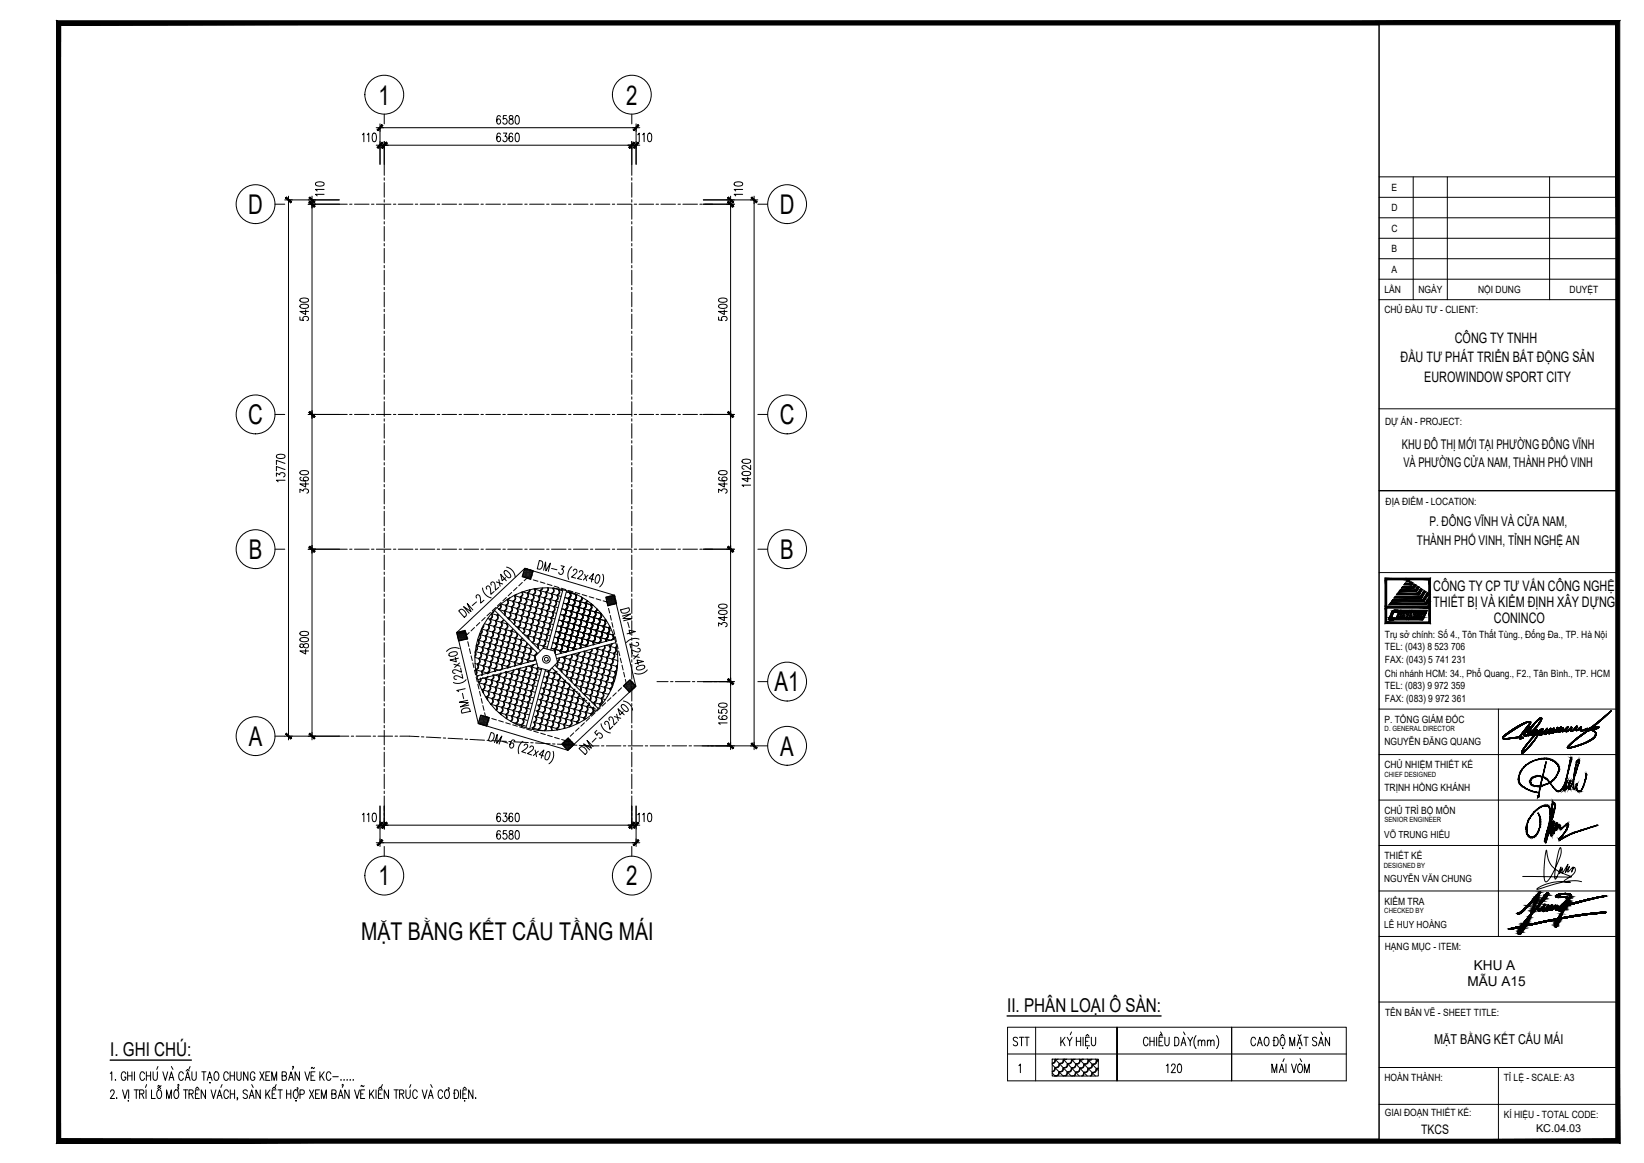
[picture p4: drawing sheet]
<svg xmlns="http://www.w3.org/2000/svg" width="420mm" height="297mm" viewBox="0 0 420 297" stroke-linecap="round" stroke-linejoin="round" font-family="sans-serif">
<defs><g id="words">
<g font-size="6.9">
<text x="96.8" y="26.7">1</text>
<text x="160" y="26.7">2</text>
<text x="63.4" y="54.6">D</text>
<text x="199.3" y="54.6">D</text>
<text x="63.4" y="108.4">C</text>
<text x="199.3" y="108.4">C</text>
<text x="63.6" y="142.8">B</text>
<text x="199.4" y="142.8">B</text>
<text x="198" y="176.6">A1</text>
<text x="63.6" y="190.5">A</text>
<text x="199.4" y="193">A</text>
<text x="96.8" y="226.1">1</text>
<text x="160" y="226.1">2</text>
</g>
<text font-size="6.3" x="92.3" y="240">MẶT BẰNG KẾT CẤU TẦNG MÁI</text>
<text font-size="5.3" x="296.7" y="275.2">120</text>
<g font-size="4.9">
<text x="257.4" y="258.5">II. PHÂN LOẠI Ô SÀN:</text>
<text x="28.2" y="269.7">I. GHI CHÚ:</text>
</g>
<g font-size="3.7">
<text x="371.8" y="87.6">CÔNG TY TNHH</text>
<text x="357.9" y="92.5">ĐẦU TƯ PHÁT TRIỂN BẤT ĐỘNG SẢN</text>
<text x="364" y="97.5">EUROWINDOW SPORT CITY</text>
<text x="366.3" y="151">CÔNG TY CP TƯ VẤN CÔNG NGHỆ</text>
<text x="366.3" y="154.9">THIẾT BỊ VÀ KIỂM ĐỊNH XÂY DỰNG</text>
<text x="381.8" y="159.1">CONINCO</text>
</g>
<g font-size="3.5">
<text x="375" y="251.8">MẪU A15</text>
<text x="376.7" y="247.8">KHU A</text>
<text x="366.5" y="266.7">MẶT BẰNG KẾT CẤU MÁI</text>
</g>
<g font-size="3.4">
<text x="358.3" y="114.7">KHU ĐÔ THỊ MỚI TẠI PHƯỜNG ĐÔNG VĨNH</text>
<text x="358.7" y="119.3">VÀ PHƯỜNG CỬA NAM, THÀNH PHỐ VINH</text>
<text x="365.3" y="134.3">P. ĐÔNG VĨNH VÀ CỬA NAM,</text>
<text x="362.1" y="139.1">THÀNH PHỐ VINH, TỈNH NGHỆ AN</text>
</g>
<text font-size="3.3" x="363.2" y="289.7">TKCS</text>
<text font-size="2.8" x="392.6" y="289.1">KC.04.03</text>
<g font-size="2.6">
<text x="355.6" y="48.7">E</text>
<text x="355.6" y="54">D</text>
<text x="355.6" y="59.2">C</text>
<text x="355.6" y="64.4">B</text>
<text x="355.6" y="69.6">A</text>
<text x="353.8" y="74.9">LẦN</text>
<text x="362.5" y="74.9">NGÀY</text>
<text x="377.8" y="74.9">NỘI DUNG</text>
<text x="401.1" y="74.9">DUYỆT</text>
<text x="353.8" y="80">CHỦ ĐẦU TƯ - CLIENT:</text>
<text x="354" y="108.5">DỰ ÁN - PROJECT:</text>
<text x="354.1" y="128.9">ĐỊA ĐIỂM - LOCATION:</text>
<text x="353.9" y="162.8">Trụ sở chính: Số 4., Tôn Thất Tùng., Đống Đa., TP. Hà Nội</text>
<text x="353.9" y="166.1">TEL: (043) 8 523 706</text>
<text x="353.9" y="169.3">FAX: (043) 5 741 231</text>
<text x="353.9" y="172.8">Chi nhánh HCM: 34., Phổ Quang., F2., Tân Bình., TP. HCM</text>
<text x="353.9" y="176.1">TEL: (083) 9 972 359</text>
<text x="353.9" y="179.3">FAX: (083) 9 972 361</text>
<text x="353.8" y="184.6">P. TỔNG GIÁM ĐỐC</text>
<text x="353.8" y="190.4">NGUYỄN ĐĂNG QUANG</text>
<text x="353.8" y="196.2">CHỦ NHIỆM THIẾT KẾ</text>
<text x="353.8" y="202">TRỊNH HỒNG KHÁNH</text>
<text x="353.8" y="207.8">CHỦ TRÌ BỘ MÔN</text>
<text x="353.8" y="219.4">THIẾT KẾ</text>
<text x="353.8" y="231.1">KIỂM TRA</text>
<text x="353.9" y="242.7">HẠNG MỤC - ITEM:</text>
<text x="354" y="259.6">TÊN BẢN VẼ - SHEET TITLE:</text>
<text x="353.8" y="276.1">HOÀN THÀNH:</text>
<text x="384.3" y="276.1">TỈ LỆ - SCALE: A3</text>
<text x="353.9" y="285.2">GIAI ĐOẠN THIẾT KẾ:</text>
<text x="384.3" y="285.5">KÍ HIỆU - TOTAL CODE:</text>
</g>
<g font-size="2.5">
<text x="353.8" y="214.1">VÕ TRUNG HIẾU</text>
<text x="353.8" y="225.3">NGUYỄN VĂN CHUNG</text>
<text x="353.8" y="236.9">LÊ HUY HOÀNG</text>
</g>
<g font-size="1.8">
<text x="353.9" y="186.6">D. GENERAL DIRECTOR</text>
<text x="353.9" y="198.4">CHIEF DESIGNED</text>
<text x="353.9" y="210">SENIOR ENGINEER</text>
<text x="353.7" y="221.6">DESIGNED BY</text>
<text x="353.8" y="233.2">CHECKED BY</text>
</g>
</g></defs>
<!-- layer: Xref Structure Plan MAI (A1-G)|01.AXIS -->
<g fill="none" stroke="#000" stroke-width=".26">
<path d="M86.7 52.2h2M89.4 52.2h.6M90.6 52.2h3.7M94.9 52.2h.7M96.2 52.2h3.7M98.2 42v2.8M98.2 45.4v.6M98.2 46.7v3.7M98.2 51v.6M98.2 52.2v3.8M98.2 56.6v.6M98.2 57.8v3.8"/>
<path d="M100.5 52.2h.7M101.8 52.2h3.7M106.1 52.2h.7M107.4 52.2h3.7M111.7 52.2h.7M113 52.2h3.7M117.3 52.2h.6M118.6 52.2h3.7M122.9 52.2h.6M124.2 52.2h3.7M128.5 52.2h.6M129.8 52.2h3.7"/>
<path d="M134.1 52.2h.6M135.3 52.2h3.8M139.7 52.2h.6M141 52.2h3.7M145.3 52.2h.6M146.5 52.2h3.8M150.9 52.2h.6M152.1 52.2h3.8M156.5 52.2h.6M157.7 52.2h3.8M161.5 42v2.8M161.5 45.4v.6"/>
<path d="M161.5 46.7v3.7M161.5 51v.6M161.5 52.2v3.8M161.5 56.6v.6M161.5 57.8v3.8M162.1 52.2h.6M163.3 52.2h3.8M167.7 52.2h.6M168.9 52.2h3.7M173.3 52.2h.6M174.5 52.2h3.8M178.9 52.2h.6"/>
<path d="M180.1 52.2h2M98.2 62.2v.6M98.2 63.4v3.8M98.2 67.8v.6M98.2 69v3.8M98.2 73.4v.6M98.2 74.6v3.8M98.2 79v.6M161.5 62.2v.6M161.5 63.4v3.8M161.5 67.8v.6M161.5 69v3.8"/>
<path d="M161.5 73.4v.6M161.5 74.6v3.8M161.5 79v.6M98.2 80.2v3.7M98.2 84.6v.6M98.2 85.8v3.8M98.2 90.2v.6M98.2 91.4v3.7M98.2 95.8v.6M98.2 97v3.7M161.5 80.2v3.7M161.5 84.6v.6"/>
<path d="M161.5 85.8v3.8M161.5 90.2v.6M161.5 91.4v3.7M161.5 95.8v.6M161.5 97v3.7M86.7 105.9h2M89.4 105.9h.6M90.6 105.9h3.7M94.9 105.9h.7M96.2 105.9h3.7M98.2 101.4v.6M98.2 102.6v3.7"/>
<path d="M98.2 107v.6M98.2 108.2v3.7M98.2 112.5v.7M98.2 113.8v3.7M98.2 118.2v.6M98.2 119.4v3.7M100.5 105.9h.7M101.8 105.9h3.7M106.1 105.9h.7M107.4 105.9h3.7M111.7 105.9h.7M113 105.9h3.7"/>
<path d="M117.3 105.9h.6M118.6 105.9h3.7M122.9 105.9h.6M124.2 105.9h3.7M128.5 105.9h.6M129.8 105.9h3.7M134.1 105.9h.6M135.3 105.9h3.8M139.7 105.9h.6M141 105.9h3.7M145.3 105.9h.6M146.5 105.9h3.8"/>
<path d="M150.9 105.9h.6M152.1 105.9h3.8M156.5 105.9h.6M157.7 105.9h3.8M161.5 101.4v.6M161.5 102.6v3.7M161.5 107v.6M161.5 108.2v3.7M161.5 112.5v.7M161.5 113.8v3.7M161.5 118.2v.6M161.5 119.4v3.7"/>
<path d="M162.1 105.9h.6M163.3 105.9h3.8M167.7 105.9h.6M168.9 105.9h3.7M173.3 105.9h.6M174.5 105.9h3.8M178.9 105.9h.6M180.1 105.9h2M98.2 123.7v.7M98.2 125v3.7M98.2 129.3v.7M98.2 130.6v3.7"/>
<path d="M98.2 134.9v.7M98.2 136.2v3.7M161.5 123.7v.7M161.5 125v3.7M161.5 129.3v.7M161.5 130.6v3.7M161.5 134.9v.7M161.5 136.2v3.7M86.7 140.3h2M89.4 140.3h.6M90.6 140.3h3.7M94.9 140.3h.7"/>
<path d="M96.2 140.3h3.7M98.2 140.5v.6M98.2 141.8v3.7M98.2 146.1v.6M98.2 147.4v3.7M98.2 151.7v.6M98.2 153v3.7M98.2 157.3v.6M98.2 158.5v3.8M100.5 140.3h.7M101.8 140.3h3.7M106.1 140.3h.7"/>
<path d="M107.4 140.3h3.7M111.7 140.3h.7M113 140.3h3.7M117.3 140.3h.6M118.6 140.3h3.7M122.9 140.3h.6M124.2 140.3h3.7M128.5 140.3h.6M129.8 140.3h3.7M134.1 140.3h.6M135.3 140.3h3.8M139.7 140.3h.6"/>
<path d="M141 140.3h3.7M145.3 140.3h.6M146.5 140.3h3.8M150.9 140.3h.6M152.1 140.3h3.8M156.5 140.3h.6M157.7 140.3h3.8M161.5 140.5v.6M161.5 141.8v3.7M161.5 146.1v.6M161.5 147.4v3.7M161.5 151.7v.6"/>
<path d="M161.5 153v3.7M161.5 157.3v.6M161.5 158.5v3.8M162.1 140.3h.6M163.3 140.3h3.8M167.7 140.3h.6M168.9 140.3h3.7M173.3 140.3h.6M174.5 140.3h3.8M178.9 140.3h.6M180.1 140.3h2M98.2 162.9v.6"/>
<path d="M98.2 164.1v3.8M98.2 168.5v.6M98.2 169.7v3.8M98.2 174.1v.6M98.2 175.3v3.8M98.2 179.7v.6M161.5 162.9v.6M161.5 164.1v3.8M161.5 168.5v.6M161.5 169.7v3.8M161.5 174.1v.6M161.5 175.3v3.8"/>
<path d="M161.5 179.7v.6M167.9 174.1h2.8M171.4 174.1h.6M172.6 174.1h3.7M177 174.1h.6M178.2 174.1h3.7M182.5 174.1h.7M183.8 174.1h2.9M86.7 188h2.4M89.8 188h.6M91 188h3.7M95.4 188h.6"/>
<path d="M96.6 188h3.7M98.2 180.9v3.8M98.2 185.3v.6M98.2 186.5v3.7M98.2 190.9v.6M98.2 192.1v3.8M98.2 196.5v.6M98.2 197.7v3.7M101 188h.6M102.2 188l4.9 .2M107.7 188.2h.6M109 188.3l3.7 .1"/>
<path d="M113.3 188.5h.6M114.5 188.6l3.7 .1M118.9 188.8h.6M120.1 188.8l3.7 .3M124.5 189.1h.6M125.7 189.2l3.7 .2M130.1 189.4h.6M131.3 189.5l3.7 .2M135.6 189.7h.7M136.9 189.8l3.7 .2M141.2 190h.6M142.5 190.1l3.7 .2"/>
<path d="M146.8 190.3h.6M148 190.4l2.5 .1M149.4 190.5h3.7M153.7 190.5h.7M155 190.5h3.7M159.3 190.5h.6M160.6 190.5h3.7M161.5 180.9v3.8M161.5 185.3v.6M161.5 186.5v3.7M161.5 190.9v.6M161.5 192.1v3.8"/>
<path d="M161.5 196.5v.6M161.5 197.7v3.7M164.9 190.5h.6M166.2 190.5h3.7M170.5 190.5h.6M171.8 190.5h3.7M176.1 190.5h.6M177.3 190.5h3.8M181.7 190.5h.6M183 190.5h3.7M98.2 202.1v.6M98.2 203.3v3.7"/>
<path d="M98.2 207.7v.6M98.2 208.9v2.8M161.5 202.1v.6M161.5 203.3v3.7M161.5 207.7v.6M161.5 208.9v2.8"/>
</g>
<!-- layer: Xref Structure Plan MAI (A1-G)|02.DIM -->
<g fill="none" stroke="#000" stroke-width=".26">
<path d="M92.6 34.4l.4-.4v2.2M93.9 34.4l.3-.4v2.2M95.3 34.1l.4-.1a1.52 1.52 0 0 1 0 2.2h-.1a1.73 1.73 0 0 1-.3-2.1zM96.1 37.1h67.4M96.1 32.6h2M97.1 37.1h.1M97.1 31.6v2M98.2 29.2v2.4M98.2 36.1v5.9M98.2 37.1h.1M127.9 34.3l-.1-.2-.4-.1a1.36 1.36 0 0 0 .1 2.2 .64 .64 0 0 0 .5-.8 .64 .64 0 0 0-.8-.5l-.3 .6M127.9 29.8l-.1-.2-.4-.1a1.33 1.33 0 0 0 .1 2.2 .64 .64 0 0 0 .4-.8 .64 .64 0 0 0-.7-.4l-.3 .5"/>
<path d="M128.7 34h.8l-.4 .8a.63 .63 0 0 1 .5 1 .63 .63 0 0 1-1.1 0M129.4 29.5h-.7l-.1 1a.65 .65 0 0 1 1 .5 .65 .65 0 0 1-1 .5l-.1-.2M130.2 29.6v.6a.8 .8 0 0 1 .9 .6 .8 .8 0 0 1-.3 .9 .69 .69 0 0 1-.8-.7 .69 .69 0 0 1 .9-.6l.1-.2a.45 .45 0 0 0-.2-.7zM131 34.3l-.5-.3a1.36 1.36 0 0 0 .1 2.2 .64 .64 0 0 0 .5-.8 .64 .64 0 0 0-.8-.5l-.2 .6M131.9 34.1l.4-.1a1.52 1.52 0 0 1 0 2.2h-.2a1.73 1.73 0 0 1-.2-2.1zM131.9 29.6l.4-.1a1.49 1.49 0 0 1 0 2.2h-.2a1.69 1.69 0 0 1-.2-2.1zM161.5 29.2v2.4M161.5 36.1v5.9M161.6 32.6h1.9M162.5 32.6h-65.4v9.4v-5.9M162.6 37.1h.1M162.6 31.6v10.4"/>
<path d="M163 34.4l.4-.4v2.2M164.2 34.4l.4-.4v2.2M165.7 34.1l.4-.1a1.52 1.52 0 0 1 0 2.2h-.1a1.73 1.73 0 0 1-.3-2.1zM70.3 52.2h2.5M72.8 51.1h13.9M73.7 50.1v138.9M78.8 52.2h7.9h-7v53.7h7h-7.9M79.7 51.1h.1M79.7 50.1v3M80.7 46.7l.9-.3a.98 .98 0 0 1 1.2 .7 1.52 1.52 0 0 1-2.2 0zM82.8 49.6h-2.2l.5 .4M82.8 48.4h-2.2l.5 .4"/>
<path d="M179.8 51.1h13.9M186.7 51.1h.1M186.7 50.1v3M187.7 52.2h-7.9h6.9v53.7h-6.9h7.9M187.7 46.7l.9-.3a.96 .96 0 0 1 1.2 .7 1.49 1.49 0 0 1-2.2 0zM189.8 49.6h-2.2l.4 .4M189.8 48.4h-2.2l.4 .4M192.7 50.1v141.4M193.7 52.2h2.5M76.8 77.9l.8-.2a.99 .99 0 0 1 1.3 .6 1.47 1.47 0 0 1-2.2 0zM76.8 76.3l.8-.2a.98 .98 0 0 1 1.3 .7 1.52 1.52 0 0 1-2.2 0zM78.1 79.2v1.1l-1.4-.8h2.2"/>
<path d="M183.8 77.9l.8-.2a.98 .98 0 0 1 1.2 .6 1.45 1.45 0 0 1-2.2 0zM183.8 76.3l.8-.2a.96 .96 0 0 1 1.2 .7 1.49 1.49 0 0 1-2.2 0zM185.1 79.2v1.1l-1.5-.8h2.2M76.7 81v.7l.9 .1a.65 .65 0 0 1 .5-1 .65 .65 0 0 1 .5 1l-.2 .1M183.6 81v.7l1 .1a.64 .64 0 0 1 .1-.8 .64 .64 0 0 1 .8 0 .64 .64 0 0 1 .1 .8l-.2 .1M70.3 105.9h2.5M70.7 116.2l.9-.2a.96 .96 0 0 1 1.2 .6 1.51 1.51 0 0 1-2.2 0zM72.8 119.9l-2.2-.8v1.1M72.8 118.4l-2.2-.8v1.1M79.7 104.9v84.1M186.7 104.9v70.1M189.7 117.5l.9-.2a.96 .96 0 0 1 1.2 .6 1.52 1.52 0 0 1-2.2 0z"/>
<path d="M191.8 118.8v1.1l-1.3-.9a.5 .5 0 0 0-.8 .1 .5 .5 0 0 0 .4 .7h.1M193.7 105.9h2.5M70.6 121.6v-.8l.9 .5a.63 .63 0 0 1 .9-.6 .63 .63 0 0 1 0 1.1M72.8 122.7h-2.2l.5 .4M76.7 125.8v-.9l.8 .5a.63 .63 0 0 1 .9-.5 .63 .63 0 0 1 0 1.1M76.8 120.4l.8-.2a.95 .95 0 0 1 1.3 .6 1.52 1.52 0 0 1-2.2 0zM77 121.9l-.3 .5a1.36 1.36 0 0 0 2.2-.1 .65 .65 0 0 0-.8-.5 .65 .65 0 0 0-.5 .8l.5 .2M78.1 123.2v1.2l-1.4-.8h2.2M183.6 125.8v-.9l.9 .5a.63 .63 0 0 1 .9-.5 .63 .63 0 0 1 0 1.1M183.8 120.4l.8-.2a.94 .94 0 0 1 1.2 .6 1.49 1.49 0 0 1-2.2 0zM183.9 121.9l-.3 .5a1.33 1.33 0 0 0 2.2-.1 .64 .64 0 0 0-.8-.5 .64 .64 0 0 0-.4 .8l.5 .2M185.1 123.2v1.2l-1.5-.8h2.2"/>
<path d="M189.7 120.6l.9-.2a.94 .94 0 0 1 1.2 .6 1.52 1.52 0 0 1-2.2 0zM191.1 121.9v1.1l-1.5-.7h2.2M191.8 123.9h-2.2l.5 .4M70.3 140.3h2.5M78.8 140.3h7.9M179.8 140.3h7.9M183.6 159.9v-.8l.9 .4a.63 .63 0 0 1 .9-.5 .63 .63 0 0 1 0 1.1M183.8 156.1l.8-.2a.96 .96 0 0 1 1.2 .6 1.49 1.49 0 0 1-2.2 0zM183.8 154.5l.8-.2a.96 .96 0 0 1 1.2 .6 1.49 1.49 0 0 1-2.2 0zM185.1 157.3v1.2l-1.5-.8h2.2M193.7 140.3h2.5M76.8 164.5l-.1 .6a.46 .46 0 0 0 .3 .3 .46 .46 0 0 0 .5-.2 .66 .66 0 0 1 .8-.9 .66 .66 0 0 1 .3 1.1h-.7l-.5-.9z"/>
<path d="M76.8 163l.8-.2a.98 .98 0 0 1 1.3 .6 1.52 1.52 0 0 1-2.2 0zM76.8 161.5l.8-.3a.98 .98 0 0 1 1.3 .7 1.52 1.52 0 0 1-2.2 0zM78.1 165.9v1.1l-1.4-.7h2.2M183.8 179.8l.8-.2a.96 .96 0 0 1 1.2 .6 1.49 1.49 0 0 1-2.2 0zM187.7 174.1h-7.9h6.9v16.4h-5.8M193.7 174.1h2.5M70.3 188h16.4M179.4 190.5h16.8M183.6 181.3v.8h1a.64 .64 0 0 1 .1-.8 .64 .64 0 0 1 .8 0 .64 .64 0 0 1 .1 .8l-.2 .1M183.9 182.8l-.3 .5a1.35 1.35 0 0 0 2.2-.1 .64 .64 0 0 0-.7-.4 .64 .64 0 0 0-.5 .7l.5 .3M185.8 184.6h-2.2l.5 .4M186.7 189.5v2"/>
<path d="M92.6 208.1l.4-.4v2.2M93.9 208.1l.3-.4v2.2M95.3 207.8l.4-.1a1.49 1.49 0 0 1 0 2.2h-.1a1.72 1.72 0 0 1-.3-2.1zM96.1 210.8h67.4M96.1 215.2h2M97.1 210.8h.1M97.1 211.7v-5.8v9.3h65.4M97.1 214.3v1.9M98.2 205.9v5.8M98.2 216.2v2.5M98.2 210.8h.1M127.9 208a.44 .44 0 0 0-.7-.2l-.3 .8a.94 .94 0 0 0 .5 1.3 .64 .64 0 0 0 .6-.8 .64 .64 0 0 0-.8-.5l-.3 .5"/>
<path d="M127.9 212.5l-.1-.2-.4-.1a1.33 1.33 0 0 0 .1 2.1 .64 .64 0 0 0 .4-.7 .64 .64 0 0 0-.7-.5l-.3 .5M128.7 207.7h.8l-.4 .8a.63 .63 0 0 1 .5 1 .63 .63 0 0 1-1.1-.1M129.4 212.2h-.7l-.1 .9a.64 .64 0 0 1 .9 .1 .64 .64 0 0 1 0 .8 .64 .64 0 0 1-.9 .1l-.1-.2M130.2 212.3v.6a.8 .8 0 0 1 .9 .5 .8 .8 0 0 1-.3 .9 .69 .69 0 0 1-.8-.7 .69 .69 0 0 1 .9-.6l.1-.1a.45 .45 0 0 0-.2-.7zM131 208a.44 .44 0 0 0-.7-.2l-.2 .8a.9 .9 0 0 0 .4 1.3 .64 .64 0 0 0 .6-.8 .64 .64 0 0 0-.8-.5l-.2 .5M131.9 207.8l.4-.1a1.49 1.49 0 0 1 0 2.2h-.2a1.72 1.72 0 0 1-.2-2.1zM131.9 212.3l.4-.1a1.49 1.49 0 0 1 0 2.1h-.2a1.69 1.69 0 0 1-.2-2zM161.5 205.9v5.8M161.5 216.2v2.5M161.6 215.2h1.9M162.6 210.8h.1M162.6 205.9v10.3"/>
<path d="M163 208.1l.4-.4v2.2M164.2 208.1l.4-.4v2.2M165.7 207.8l.4-.1a1.49 1.49 0 0 1 0 2.2h-.1a1.72 1.72 0 0 1-.3-2.1z"/>
<circle cx="98.2" cy="24.2" r="5"/>
<circle cx="161.5" cy="24.2" r="5"/>
<circle cx="65.3" cy="52.1" r="5"/>
<circle cx="201.2" cy="52.1" r="5"/>
<circle cx="65.3" cy="105.8" r="5"/>
<circle cx="201.2" cy="105.8" r="5"/>
<circle cx="65.3" cy="140.3" r="5"/>
<circle cx="201.2" cy="140.3" r="5"/>
<circle cx="201.2" cy="174.1" r="5"/>
<circle cx="65.3" cy="188" r="5"/>
<circle cx="201.2" cy="190.5" r="5"/>
<circle cx="98.2" cy="223.6" r="5"/>
<circle cx="161.5" cy="223.6" r="5"/>
</g>
<g fill="#000" stroke="#000" stroke-width=".26">
<path d="M97.6 31.9l-1.2 1.2 .2 .3zM97.6 31.9l.3 .2-1.3 1.3z"/>
<path d="M98.7 36.3l-1.2 1.3 .2 .2zM98.7 36.3l.3 .3-1.3 1.2z"/>
<path d="M98.7 36.3l-1.2 1.3 .2 .2zM98.7 36.3l.3 .3-1.3 1.2z"/>
<path d="M97.6 36.3l-1 1.5 1.3-1.2zM96.4 37.6l1.2-1.3-1 1.5z"/>
<path d="M161.8 37.6l.2 .2 1.1-1.5zM163.1 36.3l.2 .3-1.3 1.2z"/>
<path d="M162 36.3l-1.1 1.5 1.3-1.2zM160.7 37.6l1.3-1.3-1.1 1.5z"/>
<path d="M162 36.3l-1.1 1.5 1.3-1.2zM160.7 37.6l1.3-1.3-1.1 1.5z"/>
<path d="M163.1 31.9l-1.1 1.5 1.3-1.3zM163.1 31.9l-1.1 1.5-.2-.3z"/>
<path d="M73 50.5l1.5 1.1-1.3-1.3zM73 50.5l1.5 1.1-.2 .2z"/>
<path d="M79.2 51.4l-.2 .2 1.5 1.1zM79 51.6l1.5 1.1-.2 .2z"/>
<path d="M79.2 51.4l-.2 .2 1.5 1.1zM79 51.6l1.5 1.1-.2 .2z"/>
<path d="M79 50.5l1.3 1.3 .2-.2zM79 50.5l.2-.2 1.3 1.3z"/>
<path d="M186.2 51.4l-.2 .2 1.5 1.1zM186 51.6l1.5 1.1-.3 .2z"/>
<path d="M186.2 51.4l-.2 .2 1.5 1.1zM186 51.6l1.5 1.1-.3 .2z"/>
<path d="M186 50.5l1.2 1.3 .3-.2zM186 50.5l.2-.2 1.3 1.3z"/>
<path d="M192 50.5l1.5 1.1-1.3-1.3zM192 50.5l1.5 1.1-.2 .2z"/>
<path d="M79 105.3l1.5 1.1-1.3-1.3zM79 105.3l1.5 1.1-.2 .2z"/>
<path d="M79 105.3l1.3 1.3 .2-.2zM79 105.3l.2-.2 1.3 1.3z"/>
<path d="M186.2 105.1l-.2 .2 1.5 1.1zM186 105.3l1.5 1.1-.3 .2z"/>
<path d="M186 105.3l1.2 1.3 .3-.2zM186 105.3l.2-.2 1.3 1.3z"/>
<path d="M79 139.7l1.5 1.1-1.3-1.3zM79 139.7l1.5 1.1-.2 .2z"/>
<path d="M186.2 139.5l-.2 .2 1.5 1.1zM186 139.7l1.5 1.1-.3 .2z"/>
<path d="M79 139.7l1.3 1.3 .2-.2zM79 139.7l.2-.2 1.3 1.3z"/>
<path d="M186 139.7l1.2 1.3 .3-.2zM186 139.7l.2-.2 1.3 1.3z"/>
<path d="M186.2 173.3l-.2 .3 1.5 1zM186 173.6l1.5 1-.3 .2z"/>
<path d="M186 173.6l1.2 1.2 .3-.2zM186.2 173.3l1.3 1.3-1.5-1z"/>
<path d="M73 187.5l1.3 1.3 .2-.2zM73.2 187.3l1.3 1.3-1.5-1.1z"/>
<path d="M79 187.5l1.3 1.3 .2-.2zM79 187.5l.2-.2 1.3 1.3z"/>
<path d="M186 190l1.2 1.2 .3-.2zM186.2 189.7l1.3 1.3-1.5-1z"/>
<path d="M192 190l1.3 1.3 .2-.3zM192.2 189.7l1.3 1.3-1.5-1z"/>
<path d="M96.4 215.8l.2 .2 1-1.5zM97.6 214.5l.3 .2-1.3 1.3z"/>
<path d="M97.5 211.3l.2 .2 1-1.5zM98.7 210l.3 .2-1.3 1.3z"/>
<path d="M97.5 211.3l.2 .2 1-1.5zM98.7 210l.3 .2-1.3 1.3z"/>
<path d="M97.6 210l-1 1.5 1.3-1.3zM96.4 211.3l1.2-1.3-1 1.5z"/>
<path d="M161.8 211.3l.2 .2 1.1-1.5zM163.1 210l.2 .2-1.3 1.3z"/>
<path d="M162 210l-1.1 1.5 1.3-1.3zM160.7 211.3l1.3-1.3-1.1 1.5z"/>
<path d="M162 210l-1.1 1.5 1.3-1.3zM160.7 211.3l1.3-1.3-1.1 1.5z"/>
<path d="M163.1 214.5l-1.1 1.5 1.3-1.3zM163.1 214.5l-1.1 1.5-.2-.2z"/>
</g>
<!-- layer: Xref Structure Plan MAI (A1-G)|10.HATCH -->
<g fill="none" stroke="#000" stroke-width=".26">
<path d="M133.6 146.9h.1M133.7 146.6h.1M133.7 147.1h.1M133.9 146.3h.1M133.9 146.9h.1M133.9 147.3h.1M134 145.6h.1M134 146.1h.1M134 146.6h.1M134 147.1h.1M134.1 145.4h.1M134.1 145.9h.1"/>
<path d="M134.1 146.3h.1M134.1 146.9h.1M134.1 147.3h.1M134.2 145.6h.1M134.2 146.1h.1M134.2 146.6h.1M134.2 147.1h.1M134.4 145.4h.1M134.4 145.9h.1M134.4 146.3h.1M134.4 146.9h.1M134.4 147.3h.1"/>
<path d="M134.5 145.6h.1M134.5 146.1h.1M134.5 146.6h.1M134.5 147.1h.1M134.6 145.4h.1M134.6 145.9h.1M134.6 146.3h.1M134.6 146.9h.1M134.6 147.3h.1M134.7 145.6h.1M134.7 146.1h.1M134.7 146.6h.1"/>
<path d="M134.7 147.1h.1M134.7 147.6h.1M134.9 145.9h.1M134.9 146.3h.1M134.9 146.9h.1M134.9 147.3h.1M135 145.6h.1M135 146.1h.1M135 146.6h.1M135 147.1h.1M135 147.6h.1M135.1 145.9h.1"/>
<path d="M135.1 146.3h.1M135.1 146.9h.1M135.1 147.3h.1M135.2 145.6h.1M135.2 146.1h.1M135.2 146.6h.1M135.2 147.1h.1M135.2 147.6h.1M135.3 145.9h.1M135.3 146.3h.1M135.3 146.9h.1M135.3 147.3h.1"/>
<path d="M135.5 145.6h.1M135.5 146.1h.1M135.5 146.6h.1M135.5 147.1h.1M135.5 147.6h.1M135.6 145.9h.1M135.6 146.3h.1M135.6 146.9h.1M135.6 147.3h.1M135.7 146.1h.1M135.7 146.6h.1M135.7 147.1h.1"/>
<path d="M135.9 145.9h.1M135.9 146.3h.1M135.9 146.9h.1M136 146.1h.1M136.1 145.9h.1M154.9 152.6h.1M155 152.8h.1M155.1 152.6h.1M155.1 153.1h.1M155.1 153.6h.1M155.2 152.8h.1M155.2 153.3h.1"/>
<path d="M155.2 153.8h.1M155.4 152.6h.1M155.4 153.1h.1M155.4 153.6h.1M155.4 154.1h.1M155.4 154.6h.1M155.5 152.8h.1M155.5 153.3h.1M155.5 153.8h.1M155.5 154.3h.1M155.6 152.6h.1M155.6 153.1h.1"/>
<path d="M155.6 153.6h.1M155.6 154.1h.1M155.6 154.6h.1M155.8 152.3h.1M155.8 152.8h.1M155.8 153.3h.1M155.8 153.8h.1M155.8 154.3h.1M155.9 152.6h.1M155.9 153.1h.1M155.9 153.6h.1M155.9 154.1h.1"/>
<path d="M156 152.3h.1M156 152.8h.1M156 153.3h.1M156 153.8h.1M156 154.3h.1M156.1 152.6h.1M156.1 153.1h.1M156.1 153.6h.1M156.1 154.1h.1M156.2 152.3h.1M156.2 152.8h.1M156.2 153.3h.1"/>
<path d="M156.2 153.8h.1M156.2 154.3h.1M156.4 152.6h.1M156.4 153.1h.1M156.4 153.6h.1M156.4 154.1h.1M156.5 152.3h.1M156.5 152.8h.1M156.5 153.3h.1M156.5 153.8h.1M156.5 154.3h.1M156.6 152.6h.1"/>
<path d="M156.6 153.1h.1M156.6 153.6h.1M156.6 154.1h.1M156.7 152.3h.1M156.7 152.8h.1M156.7 153.3h.1M156.7 153.8h.1M156.7 154.3h.1M156.9 152.1h.1M156.9 152.6h.1M156.9 153.1h.1M156.9 153.6h.1"/>
<path d="M156.9 154.1h.1M157 152.3h.1M157 152.8h.1M157 153.3h.1M157 153.8h.1M157.1 153.1h.1M157.1 153.6h.1M157.1 154.1h.1M157.2 153.3h.1M157.2 153.8h.1M157.4 154.1h.1M117 161.8h.1"/>
<path d="M117 162.3h.1M117.1 161.5h.1M117.1 162h.1M117.1 162.5h.1M117.2 161.8h.1M117.2 162.3h.1M117.2 162.8h.1M117.2 163.3h.1M117.3 161.5h.1M117.3 162h.1M117.3 162.5h.1M117.3 163h.1"/>
<path d="M117.3 163.5h.1M117.5 161.8h.1M117.5 162.3h.1M117.5 162.8h.1M117.5 163.3h.1M117.6 161.5h.1M117.6 162h.1M117.6 162.5h.1M117.6 163h.1M117.6 163.5h.1M117.7 161.8h.1M117.7 162.3h.1"/>
<path d="M117.7 162.8h.1M117.7 163.3h.1M117.8 161.5h.1M117.8 162h.1M117.8 162.5h.1M117.8 163h.1M117.8 163.5h.1M117.9 161.3h.1M117.9 161.8h.1M117.9 162.3h.1M117.9 162.8h.1M117.9 163.3h.1"/>
<path d="M118.1 161.5h.1M118.1 162h.1M118.1 162.5h.1M118.1 163h.1M118.2 161.3h.1M118.2 161.8h.1M118.2 162.3h.1M118.2 162.8h.1M118.2 163.3h.1M118.3 161.5h.1M118.3 162h.1M118.3 162.5h.1"/>
<path d="M118.3 163h.1M118.5 161.3h.1M118.5 161.8h.1M118.5 162.3h.1M118.5 162.8h.1M118.5 163.3h.1M118.6 161.5h.1M118.6 162h.1M118.6 162.5h.1M118.6 163h.1M118.7 161.3h.1M118.7 161.8h.1"/>
<path d="M118.7 162.3h.1M118.7 162.8h.1M118.7 163.3h.1M118.8 161.5h.1M118.8 162h.1M118.8 162.5h.1M118.8 163h.1M118.9 161.8h.1M118.9 162.3h.1M118.9 162.8h.1M118.9 163.3h.1M119.1 162h.1"/>
<path d="M119.1 162.5h.1M119.1 163h.1M119.2 162.8h.1M119.3 163h.1M159.5 175.2h.1M159.7 175.2h.1M159.9 174.9h.1M159.9 175.5h.1M160 174.7h.1M160 175.2h.1M160 175.7h.1M160.1 174.9h.1"/>
<path d="M160.1 175.5h.1M160.2 174.7h.1M160.2 175.2h.1M160.2 175.7h.1M160.3 174.5h.1M160.3 174.9h.1M160.3 175.5h.1M160.3 175.9h.1M160.5 174.2h.1M160.5 174.7h.1M160.5 175.2h.1M160.5 175.7h.1"/>
<path d="M160.5 176.2h.1M160.6 174.5h.1M160.6 174.9h.1M160.6 175.5h.1M160.6 175.9h.1M160.6 176.4h.1M160.7 174.2h.1M160.7 174.7h.1M160.7 175.2h.1M160.7 175.7h.1M160.7 176.2h.1M160.9 173.9h.1"/>
<path d="M160.9 174.5h.1M160.9 174.9h.1M160.9 175.5h.1M160.9 175.9h.1M160.9 176.4h.1M161 173.7h.1M161 174.2h.1M161 174.7h.1M161 175.2h.1M161 175.7h.1M161 176.2h.1M161.1 173.9h.1"/>
<path d="M161.1 174.5h.1M161.1 174.9h.1M161.1 175.5h.1M161.1 175.9h.1M161.1 176.4h.1M161.2 174.2h.1M161.2 174.7h.1M161.2 175.2h.1M161.2 175.7h.1M161.2 176.2h.1M161.3 174.5h.1M161.3 174.9h.1"/>
<path d="M161.3 175.5h.1M161.3 175.9h.1M161.5 174.2h.1M161.5 174.7h.1M161.5 175.2h.1M161.5 175.7h.1M161.5 176.2h.1M161.6 174.5h.1M161.6 174.9h.1M161.6 175.5h.1M161.6 175.9h.1M161.7 174.7h.1"/>
<path d="M161.7 175.2h.1M161.7 175.7h.1M161.8 174.9h.1M161.8 175.5h.1M162 175.2h.1M162 175.7h.1M162.1 174.9h.1M162.1 175.5h.1M162.2 175.2h.1M122.4 184.6h.1M122.5 183.9h.1M122.5 184.4h.1"/>
<path d="M122.7 183.7h.1M122.7 184.2h.1M122.7 184.6h.1M122.8 183.4h.1M122.8 183.9h.1M122.8 184.4h.1M122.8 184.9h.1M122.9 183.2h.1M122.9 183.7h.1M122.9 184.2h.1M122.9 184.6h.1M123 182.9h.1"/>
<path d="M123 183.4h.1M123 183.9h.1M123 184.4h.1M123 184.9h.1M123.2 183.2h.1M123.2 183.7h.1M123.2 184.2h.1M123.2 184.6h.1M123.3 182.9h.1M123.3 183.4h.1M123.3 183.9h.1M123.3 184.4h.1"/>
<path d="M123.3 184.9h.1M123.4 183.2h.1M123.4 183.7h.1M123.4 184.2h.1M123.4 184.6h.1M123.5 182.9h.1M123.5 183.4h.1M123.5 183.9h.1M123.5 184.4h.1M123.5 184.9h.1M123.7 183.2h.1M123.7 183.7h.1"/>
<path d="M123.7 184.2h.1M123.7 184.6h.1M123.7 185.1h.1M123.8 183.4h.1M123.8 183.9h.1M123.8 184.4h.1M123.8 184.9h.1M123.9 183.2h.1M123.9 183.7h.1M123.9 184.2h.1M123.9 184.6h.1M123.9 185.1h.1"/>
<path d="M124 183.4h.1M124 183.9h.1M124 184.4h.1M124 184.9h.1M124.2 183.2h.1M124.2 183.7h.1M124.2 184.2h.1M124.2 184.6h.1M124.2 185.1h.1M124.3 183.4h.1M124.3 183.9h.1M124.3 184.4h.1"/>
<path d="M124.3 184.9h.1M124.4 183.2h.1M124.4 183.7h.1M124.4 184.2h.1M124.4 184.6h.1M124.4 185.1h.1M124.5 183.4h.1M124.5 183.9h.1M124.5 184.4h.1M124.7 183.7h.1M124.7 184.2h.1M124.8 183.4h.1"/>
<path d="M124.8 183.9h.1M143.8 190.1h.1M143.9 189.9h.1M143.9 190.4h.1M144.1 189.6h.1M144.1 190.1h.1M144.2 189.9h.1M144.2 190.4h.1M144.3 189.6h.1M144.3 190.1h.1M144.3 190.6h.1M144.4 189.4h.1"/>
<path d="M144.4 189.9h.1M144.4 190.4h.1M144.4 190.9h.1M144.6 189.6h.1M144.6 190.1h.1M144.6 190.6h.1M144.7 189.4h.1M144.7 189.9h.1M144.7 190.4h.1M144.7 190.9h.1M144.8 189.1h.1M144.8 189.6h.1"/>
<path d="M144.8 190.1h.1M144.8 190.6h.1M144.8 191.1h.1M144.9 188.9h.1M144.9 189.4h.1M144.9 189.9h.1M144.9 190.4h.1M144.9 190.9h.1M144.9 191.4h.1M145.1 189.1h.1M145.1 189.6h.1M145.1 190.1h.1"/>
<path d="M145.1 190.6h.1M145.1 191.1h.1M145.2 188.9h.1M145.2 189.4h.1M145.2 189.9h.1M145.2 190.4h.1M145.2 190.9h.1M145.2 191.4h.1M145.3 189.1h.1M145.3 189.6h.1M145.3 190.1h.1M145.3 190.6h.1"/>
<path d="M145.3 191.1h.1M145.4 188.9h.1M145.4 189.4h.1M145.4 189.9h.1M145.4 190.4h.1M145.4 190.9h.1M145.5 189.1h.1M145.5 189.6h.1M145.5 190.1h.1M145.5 190.6h.1M145.5 191.1h.1M145.7 189.4h.1"/>
<path d="M145.7 189.9h.1M145.7 190.4h.1M145.7 190.9h.1M145.8 189.6h.1M145.8 190.1h.1M145.8 190.6h.1M145.9 189.4h.1M145.9 189.9h.1M145.9 190.4h.1M146.1 189.6h.1M146.1 190.1h.1M146.1 190.6h.1"/>
<path d="M146.2 189.9h.1M146.2 190.4h.1M146.3 190.1h.1M146.4 189.9h.1M146.4 190.4h.1M146.5 190.1h.1"/>
</g>
<!-- layer: Xref Structure Plan MAI (A1-G)|09.COLUMN -->
<g fill="none" stroke="#000" stroke-width=".36">
<path d="M133.6 147l-.1 .3h.3M133.7 146.6l-.1 .3M133.8 146.3l-.1 .2M133.9 145.9l-.1 .3M133.9 147.4h.2M134 145.6l-.1 .2M134.2 147.5l.3 .1M134.4 145.2h-.3l-.1 .2M134.5 145.3l.3 .1M134.6 147.6l.2 .1M134.9 145.4l.2 .1M134.9 147.7l.3 .1"/>
<path d="M135.2 145.5l.3 .1M135.6 145.6l.2 .1M135.7 147.6l-.1 .3-.3-.1M135.8 147.3l-.1 .2M135.9 146.9l-.1 .3M135.9 145.7l.3 .1-.1 .3M136 146.6l-.1 .2M136.1 146.2l-.1 .2M154.9 152.9l.1 .3M155 153.3l.1 .2M155.1 153.6l.1 .3M155.1 152.5h-.2v.3"/>
<path d="M155.2 154l.1 .3M155.3 154.4v.3l.3-.1M155.5 152.4h-.3M155.9 152.3l-.3 .1M156 154.5l-.2 .1M156.2 152.2l-.2 .1M156.4 154.4l-.3 .1M156.6 152.1l-.3 .1M156.7 152.1l.3-.1v.3M156.7 154.3l-.2 .1M157.1 154.2l-.2 .1M157.1 152.4v.3"/>
<path d="M157.2 152.8v.2M157.3 153.2v.2M157.3 153.5l.1 .3M157.4 153.9l.1 .3h-.3M116.8 161.9l.1 .3M116.9 162.3l.1 .3M117 161.5h-.3l.1 .3M117 162.7l.1 .2M117.1 163l.1 .3M117.2 163.4v.3l.3-.1M117.4 161.4l-.3 .1M117.8 161.3l-.3 .1"/>
<path d="M117.9 163.5l-.2 .1M118.1 161.2l-.2 .1M118.3 163.4l-.3 .1M118.5 161.1l-.3 .1M118.6 161.1l.3-.1v.3M118.6 163.3l-.2 .1M119 161.4v.3M119 163.3h-.3M119 161.8l.1 .3M119.1 162.2l.1 .2M119.2 162.5l.1 .3M119.3 162.9l.1 .3h-.3"/>
<path d="M159.6 175l-.2 .2 .2 .2M159.7 175.5l.1 .1M159.9 174.7l-.2 .2M159.9 175.7l.2 .2M160.1 174.5l-.1 .1M160.2 176l.1 .2M160.4 174.2l-.2 .2M160.4 176.3l.2 .2M160.7 176.6l.2 .2 .2-.2M160.7 173.9l-.2 .2M160.8 173.9l.2-.2 .2 .2M161.3 174l.1 .1"/>
<path d="M161.4 176.3l-.2 .2M161.5 174.2l.2 .2M161.6 176l-.1 .2M161.8 174.5l.1 .2M161.9 175.8l-.2 .2M162 174.8l.2 .2M162.2 175.5l-.2 .2M162.3 175l.2 .3-.2 .2M122.3 184.5l-.1 .3h.3M122.4 184.2v.2M122.5 183.8v.2M122.6 184.9l.3 .1"/>
<path d="M122.6 183.4v.3M122.8 183.1l-.1 .2M123 185l.2 .1M123.2 182.8l-.3-.1-.1 .2M123.3 182.8l.2 .1M123.3 185.1l.3 .1M123.6 182.9l.3 .1M123.7 185.2l.2 .1M124 183l.2 .1M124.3 183.1l.3 .1M124.4 185.1l-.1 .3-.2-.1M124.5 184.8v.2"/>
<path d="M124.6 184.4v.3M124.7 183.2l.3 .1-.1 .3M124.7 184.1v.2M124.8 183.7v.2M143.8 189.8l-.2 .2 .2 .2M143.9 190.3l.2 .2M144.1 189.6l-.2 .2M144.2 190.6l.1 .2M144.4 189.3l-.2 .2M144.4 190.9l.2 .2M144.6 189.1l-.2 .2M144.7 191.2l.1 .1"/>
<path d="M144.9 188.8l-.2 .2M144.9 191.4l.2 .2 .2-.2M145 188.7l.2-.2 .2 .2M145.5 188.8l.2 .2M145.6 191.2l-.2 .1M145.7 189.1l.2 .2M145.9 190.9l-.2 .2M146 189.4l.2 .2M146.1 190.7l-.1 .1M146.2 189.7l.2 .1M146.4 190.4l-.2 .2M146.5 189.9l.2 .2-.2 .2"/>
</g>
<!-- layer: Xref Structure Plan MAI (A1-G)|03.BORDER -->
<g fill="none" stroke="#000" stroke-width=".26">
<path d="M126.4 155.9l11 11M127 155.2l11.1 11M143.9 150.6l-4.1 15.2M144.8 150.9l-4 15.1M116.7 161.5l17.4-16.3 22.9 6.8 5.5 23.3-17.4 16.3-22.9-6.8zM136.7 167.6l2.1-2.1 2.9 .8 .8 2.9-2.1 2.1-2.9-.8zM137 168.6l-15.2 4.1M137.3 169.5l-15.2 4.1M138.5 170.8l-4.1 15.1M139.4 171l-4 15.2M141.1 170.6l11.1 11.1M141.8 169.9l11.1 11.1"/>
<path d="M157.1 163.2l-15.1 4.1M157.4 164.1l-15.2 4.1"/>
<circle cx="139.6" cy="168.4" r="18.3"/>
<circle cx="139.6" cy="168.4" r=".5"/>
<circle cx="139.6" cy="168.4" r=".98"/>
</g>
<!-- layer: Xref Structure Plan MAI (A1-G)|04.HIDDEN -->
<g fill="none" stroke="#000" stroke-width=".26">
<path d="M122.6 159l-.9 .9M124 157.7l-.9 .9M125.4 156.4l-1 .9M126.7 155.2l-.9 .8M128.1 153.9l-.9 .8M129.4 152.6l-.9 .9M130.8 151.3l-.9 .9M132.1 150.1l-.9 .8M133.5 148.8l-.9 .8M135.7 147.9l-1-.3-.8 .7M136.3 148.1l1.2 .4M138.1 148.6l1.2 .4"/>
<path d="M139.9 149.2l1.2 .3M141.7 149.7l1.1 .4M143.4 150.2l1.2 .4M145.2 150.8l1.2 .4M147 151.3l1.2 .4M148.8 151.8l1.2 .4M150.6 152.4l1.2 .3M152.4 152.9l1.2 .4M154.1 153.5l1 .3 .3 1M155.5 155.4l.3 1.2M156 157.2l.2 1.2M156.4 159l.3 1.2"/>
<path d="M119.6 163.9l.2 1.2M119.9 161.6l-.7 .7 .2 1M120 165.7l.3 1.2M120.4 167.5l.3 1.2M120.8 169.3l.3 1.2M121.3 160.3l-.9 .8M121.3 171.2l.2 1.2M121.7 173l.3 1.2M122.1 174.8l.3 1.2M122.6 176.6l.2 1.2M123 178.4l.3 1.2M154.8 179.5l-.9 .9"/>
<path d="M156.1 178.2l-.9 .9M156.8 160.8l.3 1.2M157.3 162.6l.2 1.3M157.5 177l-.9 .8M157.7 164.4l.3 1.3M158.1 166.3l.3 1.2M158.5 168.1l.3 1.2M158.8 175.7l-.8 .8M159 169.9l.2 1.2M159.4 171.7l.3 1.2M159.8 173.5l.2 1-.7 .7M123.4 180.2l.3 1.2"/>
<path d="M123.9 182l.2 1 1 .3M125.7 183.5l1.2 .4M127.5 184l1.1 .4M129.3 184.6l1.1 .4M131 185.1l1.2 .4M132.8 185.7l1.2 .3M134.6 186.2l1.2 .4M136.4 186.7l1.2 .4M138.2 187.3l1.2 .3M140 187.8l1.1 .4M141.7 188.3l1.2 .4M145.3 188.5l-.8 .7-1-.3"/>
<path d="M146.6 187.2l-.9 .8M148 185.9l-.9 .9M149.4 184.6l-1 .9M150.7 183.3l-.9 .9M152.1 182.1l-.9 .8M153.4 180.8l-.9 .8"/>
</g>
<!-- layer: Xref Structure Plan MAI (A1-G)|A-HATCH -->
<g fill="none" stroke="#000" stroke-width=".26">
<path d="M123.5 159.8l-.3 .6M123.6 159.6a.78 .78 0 0 1-.5 1M123.8 159.3l8.1 2.2M124.6 158l5.1 1.4M125.6 156.7l1.9 .5M125.6 156.7a.83 .83 0 0 1 .3 .9 .83 .83 0 0 1-.7 .6 .83 .83 0 0 1 .3 .8 .83 .83 0 0 1-.7 .6 .83 .83 0 0 1 .3 .8 .83 .83 0 0 1-.7 .6M125.7 156.7l-.1 .2a.72 .72 0 0 1-.3 1.1l-.1 .3a.73 .73 0 0 1-.3 1.1l-.1 .3a.74 .74 0 0 1-.3 1.2l-.1 .3a.74 .74 0 0 1-.3 1.1l-.1 .3a.74 .74 0 0 1-.3 1.2l-.1 .2a.74 .74 0 0 1-.3 1.2l-.1 .3a.74 .74 0 0 1-.3 1.1l-.1 .3a.74 .74 0 0 1-.3 1.2M126.1 156.1l-.3 .4M126.3 156.1l-.7 .6M126.7 158.5a.83 .83 0 0 1 .2 .9 .83 .83 0 0 1-.6 .6 .83 .83 0 0 1 .2 .8 .83 .83 0 0 1-.6 .6 .84 .84 0 0 1 .2 .9 .84 .84 0 0 1-.6 .6 .83 .83 0 0 1 .2 .8 .83 .83 0 0 1-.6 .6 .83 .83 0 0 1 .2 .8 .83 .83 0 0 1-.6 .6 .83 .83 0 0 1 .2 .9 .83 .83 0 0 1-.6 .6 .83 .83 0 0 1 .2 .8 .83 .83 0 0 1-.6 .6 .84 .84 0 0 1 .2 .9 .84 .84 0 0 1-.6 .6 .83 .83 0 0 1 .2 .8 .83 .83 0 0 1-.6 .6l.2 .4v.6M127.2 156.9l-.2 .3a.74 .74 0 0 1-.3 1.2l-.1 .3a.74 .74 0 0 1-.3 1.2l-.1 .2a.74 .74 0 0 1-.3 1.2l-.1 .3a.74 .74 0 0 1-.3 1.1l-.1 .3a.69 .69 0 0 1-.1 1M127.2 157l-.1 .1a.83 .83 0 0 1 .2 .9 .83 .83 0 0 1-.6 .6"/>
<path d="M127.5 155.7l13.9 3.8M127.9 154.4a.79 .79 0 0 1-.4 1.3v-.2a.71 .71 0 0 0 .4-1.1M128 154.3l13.8 3.8M128.2 158.8l-.1 .3a.72 .72 0 0 1-.4 1.1v.3a.72 .72 0 0 1-.4 1.2l.1 .5M128.6 158.3l-.4 .5M128.7 158.4l-.6 .5a.79 .79 0 0 1 0 1.3M128.9 156.1a.81 .81 0 0 1 .1 1.1M129.6 153.2l12.6 3.5M129.6 159.3l-.1 .2a.72 .72 0 0 1-.3 1.1l-.1 .3a.72 .72 0 0 1-.3 1.2l-.1 .3M129.6 159.3h-.1a.83 .83 0 0 1 .3 .9 .83 .83 0 0 1-.7 .6 .83 .83 0 0 1 .3 .8 .83 .83 0 0 1-.7 .6 .84 .84 0 0 1 .3 .9 .84 .84 0 0 1-.6 .6 .85 .85 0 0 1-.4 1.4 .83 .83 0 0 1 .2 .8 .83 .83 0 0 1-.6 .6 .83 .83 0 0 1 .2 .9 .83 .83 0 0 1-.6 .6 .83 .83 0 0 1 .2 .8 .83 .83 0 0 1-.6 .6 .84 .84 0 0 1-.4 1.5l.2 .6M129.7 157.8l11.4 3.2M129.9 152.9l-.2 .4a.74 .74 0 0 1-.4 1.2v.3a.74 .74 0 0 1-.4 1.1l.1 .8-.1 .4"/>
<path d="M130.3 152.7l-.6 .5a.83 .83 0 0 1 .2 .8 .83 .83 0 0 1-.6 .6 .82 .82 0 0 1 .2 .9 .82 .82 0 0 1-.6 .6M131 154.8l-.3 .4a.72 .72 0 0 1-.3 1.1l-.1 .3a.72 .72 0 0 1-.3 1.2l-.1 .3M131.2 153.4l-.1 .3a.71 .71 0 0 1-.1 1.1M131.4 152.1l11.2 3.1M131.5 153.4l-.4 .2a.83 .83 0 0 1 .3 .8 .83 .83 0 0 1-.7 .6 .83 .83 0 0 1 .3 .9 .83 .83 0 0 1-.7 .6 .84 .84 0 0 1 .3 .8 .84 .84 0 0 1-.7 .6l.3 .4M131.6 158.7v.6l-.2 .2M131.7 151.9a.58 .58 0 0 0 0 .9l-.5 .7M131.8 156.9a.85 .85 0 0 1-.4 1.4l.2 .4M131.8 160l8.9 2.4M131.8 157.2a.7 .7 0 0 1-.4 1l-.1 .3a.67 .67 0 0 1 0 .9M132.1 151.8l-.6 .3a.77 .77 0 0 1 0 1.3M132.2 156.4l-.4 .3 .1 .5"/>
<path d="M132.5 155.2l-.3 .2a.83 .83 0 0 1 .2 .9 .83 .83 0 0 1-.6 .6M132.8 153.7a.59 .59 0 0 0-.1 .9l-.1 .3a.72 .72 0 0 0-.3 1.2l-.1 .3M133.2 157.4a.74 .74 0 0 1-.4 1.2v.2a.73 .73 0 0 1-.3 1.2v.7M133.3 151.2v.1M133.3 151.3a.72 .72 0 0 1-.3 1.1l-.1 .3a.71 .71 0 0 1-.1 1M133.4 151.2a.8 .8 0 0 1-.4 1.3 .83 .83 0 0 1 .2 .9 .83 .83 0 0 1-.6 .6 .79 .79 0 0 1 0 1.2M133.5 151.2l9.5 2.6M134.6 157.6a.85 .85 0 0 1 .3 .9 .85 .85 0 0 1-.7 .6 .82 .82 0 0 1 .3 .8 .82 .82 0 0 1-.6 .6 .79 .79 0 0 1-.2 1.3M135.3 150.6l-.5 1.1a.72 .72 0 0 1-.3 1.1l-.1 .3a.72 .72 0 0 1-.3 1.1l-.1 .3a.72 .72 0 0 1-.3 1.2l-.1 .3a.72 .72 0 0 1-.3 1.1l-.1 .3M135.5 150.6a.82 .82 0 0 1-.7 .9 .85 .85 0 0 1-.4 1.5 .83 .83 0 0 1 .3 .8 .83 .83 0 0 1-.7 .6 .83 .83 0 0 1 .3 .8 .83 .83 0 0 1-.7 .6 .83 .83 0 0 1 .3 .9 .83 .83 0 0 1-.7 .6 .84 .84 0 0 1-.4 1.4 .85 .85 0 0 1-.4 1.4l.3 .7M135.9 159.3l-.2 .3a.72 .72 0 0 1-.4 1.2v.3a.72 .72 0 0 1-.4 1.1l.1 .9M136 153.7a.78 .78 0 0 1-.5 1.1 .83 .83 0 0 1 .2 .8 .83 .83 0 0 1-.6 .6 .83 .83 0 0 1 .2 .9 .83 .83 0 0 1-.7 .6"/>
<path d="M136.1 157.9l-.1 .3a.71 .71 0 0 1-.1 1M136.3 151.9a.85 .85 0 0 1-.4 1.5l.2 .3M136.3 152.2a.71 .71 0 0 1-.4 1l-.1 .3a.73 .73 0 0 1-.3 1.1l-.1 .3a.73 .73 0 0 1-.3 1.2l-.1 .3a.74 .74 0 0 1-.3 1.1l-.1 .3a.74 .74 0 0 1-.3 1.2l-.1 .2a.74 .74 0 0 1-.3 1.2l-.1 .3a.71 .71 0 0 1-.2 1.1M136.4 150.4l6.9 1.9M136.5 157.9l-.4 .2a.83 .83 0 0 1 .2 .8 .83 .83 0 0 1-.6 .6 .84 .84 0 0 1 .2 .8 .84 .84 0 0 1-.6 .6 .83 .83 0 0 1 .3 .9 .83 .83 0 0 1-.7 .6l.2 .8M136.7 150.4l-.1 .2a.72 .72 0 0 1-.3 1.2v.4M136.9 150.3l-.3 .2a.83 .83 0 0 1 .3 .8 .83 .83 0 0 1-.7 .6M138.1 156.8l-.2 .4a.72 .72 0 0 1-.3 1.1l-.1 .3a.72 .72 0 0 1-.3 1.1l-.1 .3a.72 .72 0 0 1-.3 1.2l-.1 .3a.72 .72 0 0 1-.3 1.1l-.1 .3a.72 .72 0 0 1-.3 1.2M138.6 150.2l-.1 .2a.74 .74 0 0 0-.3 1.1l-.1 .3a.73 .73 0 0 0-.3 1.2l-.5 .9a.74 .74 0 0 1-.4 1.1l-.1 .3a.74 .74 0 0 1-.3 1.2l-.1 .3a.74 .74 0 0 1-.3 1.1M138.7 150.2l-.6 .7a.83 .83 0 0 1 .2 .8 .83 .83 0 0 1-.6 .6 .82 .82 0 0 1 .2 .8 .82 .82 0 0 1-.6 .6 .87 .87 0 0 1-.4 1.5 .82 .82 0 0 1 .2 .8 .82 .82 0 0 1-.6 .6 .79 .79 0 0 1 0 1.2M140 150.2a.74 .74 0 0 1-.4 .9l-.1 .3a.74 .74 0 0 1-.3 1.2l-.1 .2a.74 .74 0 0 1-.3 1.2l-.1 .3a.72 .72 0 0 1-.3 1.1l-.1 .3a.69 .69 0 0 1-.2 1.1M140 150.1v.1"/>
<path d="M140.1 150.1a.74 .74 0 0 1-.6 1.2 .83 .83 0 0 1 .3 .8 .83 .83 0 0 1-.7 .6 .83 .83 0 0 1 .3 .8 .83 .83 0 0 1-.7 .6 .84 .84 0 0 1 .3 .9 .84 .84 0 0 1-.7 .6 .83 .83 0 0 1 .3 .8 .83 .83 0 0 1-.7 .6 .83 .83 0 0 1 .3 .9 .83 .83 0 0 1-.7 .6 .83 .83 0 0 1 .3 .8 .83 .83 0 0 1-.7 .6 .84 .84 0 0 1 .3 .8 .84 .84 0 0 1-.7 .6l.3 .4M141.2 152a.8 .8 0 0 1-.6 1.1 .83 .83 0 0 1 .2 .8 .83 .83 0 0 1-.6 .6 .84 .84 0 0 1 .2 .9 .84 .84 0 0 1-.6 .6 .83 .83 0 0 1 .2 .8 .83 .83 0 0 1-.6 .6 .83 .83 0 0 1 .2 .9 .83 .83 0 0 1-.6 .6 .83 .83 0 0 1 .2 .8 .83 .83 0 0 1-.6 .6 .83 .83 0 0 1 .2 .8 .83 .83 0 0 1-.6 .6M141.3 150.2l2.4 .7M141.4 150.2h.1M141.4 150.2l-.1 .2a.72 .72 0 0 1-.3 1.1l-.1 .3a.72 .72 0 0 1-.3 1.2l-.1 .2a.72 .72 0 0 1-.3 1.2l-.1 .3a.72 .72 0 0 1-.3 1.1l-.1 .3a.72 .72 0 0 1-.3 1.2l-.1 .3a.72 .72 0 0 1-.3 1.1l-.1 .3a.72 .72 0 0 1-.3 1.1l-.1 .3a.72 .72 0 0 1-.3 1.2l-.1 .3M141.4 150.2a.83 .83 0 0 1 .2 .9 .83 .83 0 0 1-.6 .6l.2 .3M142.4 159.8l13.6 3.8-13.5-3.8M142.8 158.4l13.9 3.8M142.8 158.4l14 3.8M142.9 150.4l-.1 .4a.72 .72 0 0 1-.4 1.1v.3a.72 .72 0 0 1-.4 1.2v.2a.72 .72 0 0 1-.4 1.2v.3a.74 .74 0 0 1-.4 1.1v.3a.72 .72 0 0 1-.3 1.2l-.1 .2a.73 .73 0 0 1-.4 1.2v.3a.73 .73 0 0 1-.4 1.1v.3a.74 .74 0 0 1-.4 1.2v.3a.74 .74 0 0 1-.3 1.1l-.1 .3a.74 .74 0 0 1-.3 1.2v.6M143.1 150.5l-.3 .1a.83 .83 0 0 1 .2 .9 .83 .83 0 0 1-.6 .6 .83 .83 0 0 1 .2 .8 .83 .83 0 0 1-.6 .6 .83 .83 0 0 1 .2 .8 .83 .83 0 0 1-.6 .6 .84 .84 0 0 1 .2 .9 .84 .84 0 0 1-.6 .6 .85 .85 0 0 1-.4 1.4 .83 .83 0 0 1 .3 .9 .83 .83 0 0 1-.7 .6 .83 .83 0 0 1 .3 .8 .83 .83 0 0 1-.7 .6 .83 .83 0 0 1 .2 .8 .83 .83 0 0 1-.6 .6 .84 .84 0 0 1-.4 1.5 .82 .82 0 0 1 .3 .8 .82 .82 0 0 1-.7 .6l.3 .6M143.2 156.9l12.8 3.6"/>
<path d="M143.2 156.9l12.9 3.6M143.6 155.5l11.4 3.1M143.6 155.5l11.5 3.2M144 154.1l9.7 2.6M144.4 152.6l7.2 2-7.2-2M144.4 157l-.3 .2a.85 .85 0 0 1-.4 1.4 .83 .83 0 0 1 .2 .8 .83 .83 0 0 1-.6 .6 .83 .83 0 0 1 .2 .9 .83 .83 0 0 1-.6 .6 .83 .83 0 0 1 .2 .8 .83 .83 0 0 1-.6 .6 .84 .84 0 0 1 .2 .9 .84 .84 0 0 1-.6 .6 .85 .85 0 0 1-.4 1.4 .74 .74 0 0 1 .1 1M145.3 159.4a.78 .78 0 0 1-.6 1 .83 .83 0 0 1 .3 .9 .83 .83 0 0 1-.7 .6 .83 .83 0 0 1 .3 .8 .83 .83 0 0 1-.7 .6 .83 .83 0 0 1 .3 .9 .83 .83 0 0 1-.7 .6M145.5 157.6a.85 .85 0 0 1-.4 1.4l.2 .4M145.6 157.9a.67 .67 0 0 1-.5 1v.3a.72 .72 0 0 1-.3 1.1l-.1 .3a.72 .72 0 0 1-.3 1.1l-.1 .3a.72 .72 0 0 1-.3 1.2l-.1 .3a.72 .72 0 0 1-.3 1.1l-.1 .3a.72 .72 0 0 1-.3 1.2l-.1 .2M145.8 151.2l-.2 .4a.73 .73 0 0 1-.3 1.1l-.1 .3a.74 .74 0 0 1-.3 1.2l-.1 .2a.74 .74 0 0 1-.3 1.2l-.1 .3a.74 .74 0 0 1-.3 1.1l-.1 .3a.74 .74 0 0 1-.3 1.2l-.1 .3a.74 .74 0 0 1-.3 1.1l-.1 .3a.71 .71 0 0 1-.1 1M145.9 151.3l-.2 .1a.85 .85 0 0 1-.4 1.5 .83 .83 0 0 1 .2 .8 .83 .83 0 0 1-.6 .6 .82 .82 0 0 1 .2 .8 .82 .82 0 0 1-.6 .6 .79 .79 0 0 1-.1 1.3M146.1 156.5a.8 .8 0 0 1-.6 1.1"/>
<path d="M146.5 154.5l-.2 .3a.72 .72 0 0 1-.3 1.2l-.1 .3a.72 .72 0 0 1-.4 1.1l.1 .5M146.8 153.1l-.1 .3a.73 .73 0 0 1-.2 1.1M146.9 158.1a.74 .74 0 0 1-.3 1.2l-.1 .3a.72 .72 0 0 1-.3 1.1l-.1 .3a.72 .72 0 0 1-.3 1.1l-.1 .3a.72 .72 0 0 1-.3 1.2l-.1 .3a.73 .73 0 0 1-.3 1.1l-.1 .3a.9 .9 0 0 1-.3 1.3l.3-.2M147.1 153.1l-.4 .1a.83 .83 0 0 1 .3 .9 .83 .83 0 0 1-.7 .6 .83 .83 0 0 1 .3 .8 .83 .83 0 0 1-.7 .6l.2 .4M147.1 151.7v.3a.74 .74 0 0 1-.3 1.1M147.2 151.8h-.1a.81 .81 0 0 1 0 1.2M147.5 151.9l-2.7-.7 2.7 .7M147.8 155.4a.71 .71 0 0 1-.4 1l-.1 .3a.72 .72 0 0 1-.3 1.1l-.1 .3M148.6 152.5h.1M148.6 152.5a.7 .7 0 0 1-.4 1l-.1 .3a.72 .72 0 0 1-.3 1.1v.5M148.7 152.6a.76 .76 0 0 1-.5 1 .83 .83 0 0 1 .2 .9 .83 .83 0 0 1-.6 .6 .83 .83 0 0 1 .2 .8 .83 .83 0 0 1-.7 .6 .83 .83 0 0 1 .3 .9 .83 .83 0 0 1-.7 .6 .84 .84 0 0 1 .3 .8 .84 .84 0 0 1-.6 .6 .85 .85 0 0 1-.4 1.4 .83 .83 0 0 1 .2 .9 .83 .83 0 0 1-.6 .6 .83 .83 0 0 1 .2 .8 .83 .83 0 0 1-.6 .6 .83 .83 0 0 1 .2 .9 .83 .83 0 0 1-.6 .6 .8 .8 0 0 1-.1 1.2M149.8 154.4a.78 .78 0 0 1-.6 1.1 .83 .83 0 0 1 .2 .8 .83 .83 0 0 1-.6 .6 .83 .83 0 0 1 .2 .9 .83 .83 0 0 1-.6 .6 .84 .84 0 0 1-.4 1.4 .85 .85 0 0 1-.4 1.4 .82 .82 0 0 1 .2 .9 .82 .82 0 0 1-.6 .6 .85 .85 0 0 1 .2 .8 .85 .85 0 0 1-.6 .6"/>
<path d="M150.1 153.4l-.6 .8a.72 .72 0 0 1-.3 1.1l-.1 .3a.72 .72 0 0 1-.3 1.2l-.1 .3a.72 .72 0 0 1-.3 1.1v.3a.76 .76 0 0 1-.4 1.2v.2a.73 .73 0 0 1-.4 1.2v.3a.74 .74 0 0 1-.4 1.1v.3a.74 .74 0 0 1-.4 1.2v.3a.74 .74 0 0 1-.4 1.1l.1 .5M150.2 153.6l-.6 .5 .2 .3M150.2 153.5v.1M151.2 154.2l-.2 .4a.73 .73 0 0 1-.3 1.1l-.1 .3a.73 .73 0 0 1-.3 1.2l-.1 .3a.74 .74 0 0 1-.3 1.1l-.1 .3a.74 .74 0 0 1-.3 1.2l-.1 .2a.73 .73 0 0 1-.3 1.2l-.1 .3a.74 .74 0 0 1-.3 1.1l-.1 .3a.74 .74 0 0 1-.3 1.2M151.3 154.3l-.3 .2a.85 .85 0 0 1-.4 1.4 .83 .83 0 0 1 .3 .8 .83 .83 0 0 1-.7 .6 .83 .83 0 0 1 .3 .9 .83 .83 0 0 1-.7 .6 .83 .83 0 0 1 .3 .8 .83 .83 0 0 1-.7 .6 .77 .77 0 0 1 0 1.2M152.5 155.8l-.5 .6a.74 .74 0 0 1-.3 1.2l-.1 .3a.74 .74 0 0 1-.3 1.1l-.1 .3a.71 .71 0 0 1-.1 1M152.6 155.5l-.1 .3M152.6 155.6l-.1 .2M152.7 155.8l-.6 .5a.83 .83 0 0 1 .2 .8 .83 .83 0 0 1-.6 .6 .83 .83 0 0 1 .2 .9 .83 .83 0 0 1-.6 .6 .83 .83 0 0 1 .2 .8 .83 .83 0 0 1-.6 .6 .84 .84 0 0 1 .2 .8 .84 .84 0 0 1-.6 .6l.2 .4M152.7 155.7v.1M152.8 159.9a.71 .71 0 0 1-.5 .9v.3a.74 .74 0 0 1-.4 1.2v.3a.72 .72 0 0 1-.3 1.1v.8M153.5 156.6v.2a.72 .72 0 0 1-.4 1.2v.3a.72 .72 0 0 1-.4 1.1l.1 .5"/>
<path d="M153.6 156.6l-.1 .1a.83 .83 0 0 1 .3 .8 .83 .83 0 0 1-.7 .6 .83 .83 0 0 1 .3 .9 .83 .83 0 0 1-.7 .6 .83 .83 0 0 1 .3 .8 .83 .83 0 0 1-.7 .6 .83 .83 0 0 1 .2 .8 .83 .83 0 0 1-.6 .6M154.5 158.5a.83 .83 0 0 1 .3 .9 .83 .83 0 0 1-.7 .6 .83 .83 0 0 1 .3 .8 .83 .83 0 0 1-.7 .6 .84 .84 0 0 1 .3 .8 .84 .84 0 0 1-.6 .6 .85 .85 0 0 1-.4 1.5M154.8 158.3l-.3 .4a.72 .72 0 0 1-.3 1.1l-.1 .3a.72 .72 0 0 1-.3 1.1l-.1 .3a.72 .72 0 0 1-.3 1.2l-.1 .3a.73 .73 0 0 1-.3 1.1M154.8 158.3h.1M154.8 158.2v.1M154.8 158.3l-.3 .2M154.9 158.3l-.4 .2M121.4 167.9l9.1 2.5M121.4 169.5l6.3 1.7M121.4 166.6l.1 .4-.1 .4M121.4 166.5a.75 .75 0 0 1 0 1.1M121.5 171.1l3.5 .9"/>
<path d="M121.7 164.9l14.4 4M121.9 172.7l.3 .1M122 163.4l14.8 4.2M122.3 169.4l-.3 .4a.72 .72 0 0 1-.3 1.1v1.1M122.3 174.2v.1M122.4 174.6l.1 .3M122.5 168.1l-.1 .3a.69 .69 0 0 1-.1 1M122.5 162l13.8 3.9M122.8 173.2a.74 .74 0 0 1-.5 1M122.9 173.2a.81 .81 0 0 1-.5 1.2l13.9 3.8M123 160.8a.7 .7 0 0 1-.4 1.1v.3a.73 .73 0 0 1-.4 1.2v.2a.73 .73 0 0 1-.4 1.2v.3a.72 .72 0 0 1-.3 1.1M123 176.1l12.9 3.6"/>
<path d="M123 160.7l.2 .3M123.1 160.7l11 3M123.2 161a.78 .78 0 0 1-.6 1.1 .83 .83 0 0 1 .3 .8 .83 .83 0 0 1-.7 .6 .83 .83 0 0 1 .2 .9 .83 .83 0 0 1-.6 .6 .85 .85 0 0 1-.3 1.4l11.8 3.3M123.3 173.1l13.4 3.7M123.3 176.2l.3 .9M123.6 165.1l-.4 .2a.83 .83 0 0 1 .3 .9 .83 .83 0 0 1-.7 .6 .84 .84 0 0 1 .3 .8 .84 .84 0 0 1-.6 .6 .85 .85 0 0 1-.4 1.5 .83 .83 0 0 1 .2 .8 .83 .83 0 0 1-.6 .6 .76 .76 0 0 1 0 1.1M124 177.9l11.5 3.2M124.3 167.3v.2M124.3 167.5a.68 .68 0 0 1-.4 1v.3a.72 .72 0 0 1-.4 1.1v.3a.72 .72 0 0 1-.4 1.1l.1 .8-.2 .4M124.4 161a.83 .83 0 0 1-.4 1.5 .83 .83 0 0 1 .3 .8 .83 .83 0 0 1-.7 .6 .77 .77 0 0 1 0 1.2M124.6 172.8a.73 .73 0 0 0-.3 1.2l-.1 .3a.73 .73 0 0 0-.3 1.1l-.5 .7 .1 .8M124.6 177.8a.55 .55 0 0 0-.1 .9"/>
<path d="M124.8 172.7l-.7 .6a.83 .83 0 0 1 .3 .9 .83 .83 0 0 1-.7 .6 .83 .83 0 0 1 .3 .8 .83 .83 0 0 1-.7 .6M125.1 170.8a.78 .78 0 0 1-.6 1.1l.1 .2M125.3 164.1l-.3 .3a.72 .72 0 0 1-.3 1.2l-.1 .3a.72 .72 0 0 1-.3 1.1l-.1 .3M125.3 169a.85 .85 0 0 1-.4 1.5l.2 .3M125.4 179.9l9.7 2.7M125.4 169.3a.71 .71 0 0 1-.4 1l-.1 .3a.73 .73 0 0 1-.3 1.1l-.1 .4M125.9 172.4h.1M125.9 172.4a.74 .74 0 0 1-.3 1.2l-.1 .3a.74 .74 0 0 1-.3 1.1l-.1 .3a.74 .74 0 0 1-.3 1.2l-.1 .2a.69 .69 0 0 1-.1 1.1M126 178.8a.78 .78 0 0 1-.6 1.1l.1 .1M126 172.4a.8 .8 0 0 1-.4 1.3 .83 .83 0 0 1 .2 .9 .83 .83 0 0 1-.6 .6 .83 .83 0 0 1 .2 .8 .83 .83 0 0 1-.6 .6 .84 .84 0 0 1 .2 .8 .84 .84 0 0 1-.6 .6l.2 .8M126.2 172.3l10.9 3.1M126.2 177a.85 .85 0 0 1-.4 1.4l.2 .4"/>
<path d="M126.3 177.3a.68 .68 0 0 1-.5 1v.3a.94 .94 0 0 1-.4 1.3M127.1 163.6a.78 .78 0 0 1-.6 1.1 .83 .83 0 0 1 .3 .8 .83 .83 0 0 1-.7 .6 .83 .83 0 0 1 .3 .9 .83 .83 0 0 1-.7 .6 .83 .83 0 0 1 .3 .8 .83 .83 0 0 1-.7 .6M127.2 173.9l-.2 .4a.72 .72 0 0 1-.4 1.1v.3a.72 .72 0 0 1-.4 1.1l.1 .5M127.4 162.2a.67 .67 0 0 1-.5 .9v.3a.72 .72 0 0 1-.3 1.1l-.1 .3a.72 .72 0 0 1-.3 1.2l-.1 .3a.72 .72 0 0 1-.3 1.1l-.1 .3a.72 .72 0 0 1-.3 1.2v.4M127.5 172.5l-.1 .3a.71 .71 0 0 1-.2 1.1M127.9 171.9l-.4 .7M128.1 160.2l-.4 .2a.83 .83 0 0 1 .3 .8 .83 .83 0 0 1-.7 .6 .84 .84 0 0 1 .3 .9 .84 .84 0 0 1-.7 .6l.2 .3M128.1 171.9a.76 .76 0 0 1-.7 .8 .83 .83 0 0 1 .3 .8 .83 .83 0 0 1-.7 .6 .83 .83 0 0 1 .3 .9 .83 .83 0 0 1-.7 .6 .83 .83 0 0 1 .3 .8 .83 .83 0 0 1-.7 .6M128.6 169.6l-.4 .2a.8 .8 0 0 1-.2 1.4M128.7 162.4a.74 .74 0 0 1-.3 1.1l-.1 .3a.72 .72 0 0 1-.3 1.2l-.1 .2a.72 .72 0 0 1-.3 1.2l-.1 .3a.73 .73 0 0 1-.3 1.1l-.1 .3a.73 .73 0 0 1-.3 1.2l-.1 .2a.76 .76 0 0 1-.3 1.2l.1 .9M129.1 171.6l8.4 2.3M129.3 171.6v.4"/>
<path d="M129.3 172a.71 .71 0 0 1-.4 .9l-.1 .3a.72 .72 0 0 1-.3 1.2l-.1 .3a.72 .72 0 0 1-.3 1.1l-.1 .3a.72 .72 0 0 1-.3 1.1l-.1 .3a.72 .72 0 0 1-.3 1.2l-.1 .3a.73 .73 0 0 1-.3 1.1l-.1 .3a.69 .69 0 0 1 0 1M129.5 171.5l-.2 .1a.85 .85 0 0 1-.5 1.5 .83 .83 0 0 1 .3 .8 .83 .83 0 0 1-.7 .6 .83 .83 0 0 1 .3 .9 .83 .83 0 0 1-.7 .6 .83 .83 0 0 1 .3 .8 .83 .83 0 0 1-.7 .6 .84 .84 0 0 1 .3 .8 .84 .84 0 0 1-.6 .6 .85 .85 0 0 1-.4 1.5 .77 .77 0 0 1-.1 1.2M129.8 164.1a.85 .85 0 0 1-.4 1.4 .83 .83 0 0 1 .2 .8 .83 .83 0 0 1-.6 .6 .83 .83 0 0 1 .2 .9 .83 .83 0 0 1-.6 .6 .77 .77 0 0 1 0 1.2M130.3 168.5l-.3 .4a.72 .72 0 0 1-.3 1.2v.6M130.3 173.3l-.1 .3a.72 .72 0 0 1-.3 1.2l-.1 .3a.72 .72 0 0 1-.3 1.1l-.1 .3a.73 .73 0 0 1-.3 1.2v.2a.76 .76 0 0 1-.4 1.2v.3a.74 .74 0 0 1-.4 1.1v.3a.74 .74 0 0 1-.4 1.2l.1 .5M130.5 167.2l-.1 .3a.71 .71 0 0 1-.1 1M130.8 167.1l-.4 .2a.83 .83 0 0 1 .3 .9 .83 .83 0 0 1-.7 .6 .83 .83 0 0 1 .3 .8 .83 .83 0 0 1-.7 .6l.3 .4M130.9 176.7a.83 .83 0 0 1 .3 .9 .83 .83 0 0 1-.7 .6 .84 .84 0 0 1 .3 .8 .84 .84 0 0 1-.7 .6 .81 .81 0 0 1 0 1.2M131 160.7a.72 .72 0 0 0-.3 1.1l-.1 .3a.74 .74 0 0 0-.3 1.2l-.5 .9a.73 .73 0 0 1-.4 1.2v.2a.74 .74 0 0 1-.4 1.2v.3a.74 .74 0 0 1-.4 1.1v.3a.74 .74 0 0 1-.4 1.2v.2a.82 .82 0 0 1-.4 1.3M131.1 160.8l-.5 .4a.83 .83 0 0 1 .2 .8 .83 .83 0 0 1-.6 .6 .83 .83 0 0 1 .2 .9 .83 .83 0 0 1-.6 .6M131.2 171.1a.68 .68 0 0 1-.5 .8l-.1 .3a.74 .74 0 0 1-.3 1.1M131.3 171a.81 .81 0 0 1-.6 1 .85 .85 0 0 1-.4 1.5 .83 .83 0 0 1 .2 .8 .83 .83 0 0 1-.6 .6 .83 .83 0 0 1 .2 .9 .83 .83 0 0 1-.6 .6 .83 .83 0 0 1 .2 .8 .83 .83 0 0 1-.6 .6 .84 .84 0 0 1-.4 1.4 .85 .85 0 0 1-.4 1.5 .82 .82 0 0 1 .2 .8 .82 .82 0 0 1-.6 .6l.2 .5"/>
<path d="M131.6 163a.83 .83 0 0 1 .3 .8 .83 .83 0 0 1-.7 .6 .84 .84 0 0 1 .3 .9 .84 .84 0 0 1-.7 .6 .81 .81 0 0 1 0 1.2M132 170.9l6 1.6M132 161.6v.1a.74 .74 0 0 1-.3 1.2l-.1 .3a.74 .74 0 0 1-.3 1.1l-.1 .3a.76 .76 0 0 1-.3 1.2l-.1 .2a.74 .74 0 0 1-.3 1.2M132.2 161.8a.78 .78 0 0 1-.6 1.2M132.4 177l-.1 .3a.72 .72 0 0 1-.3 1.1l-.1 .3a.72 .72 0 0 1-.3 1.2l-.1 .3M132.7 160.8h.1M132.8 170.6l-.3 .5a.73 .73 0 0 1-.3 1.2l-.1 .3a.76 .76 0 0 1-.4 1.1v.3a.74 .74 0 0 1-.3 1.2l-.1 .3a.74 .74 0 0 1-.3 1.1l-.1 .3a.74 .74 0 0 1-.3 1.2l-.1 .2a.74 .74 0 0 1-.3 1.2l-.1 .3a.73 .73 0 0 1-.3 1.1M133.1 170.6l-.6 .4a.83 .83 0 0 1 .3 .9 .83 .83 0 0 1-.7 .5 .84 .84 0 0 1-.4 1.5 .85 .85 0 0 1-.4 1.4 .83 .83 0 0 1 .3 .9 .83 .83 0 0 1-.7 .6M133.1 163.3l-.1 .3a.72 .72 0 0 1-.3 1.1l-.1 .3a.74 .74 0 0 1-.3 1.1l-.1 .3a.72 .72 0 0 1-.3 1.2l-.1 .3a.72 .72 0 0 1-.3 1.1l.1 .8-.1 .4M133.4 163l-.3 .3M133.4 163.2l-.3 .2a.83 .83 0 0 1 .2 .9 .83 .83 0 0 1-.6 .5 .84 .84 0 0 1 .2 .9 .84 .84 0 0 1-.6 .6 .85 .85 0 0 1-.4 1.4 .83 .83 0 0 1 .2 .9 .83 .83 0 0 1-.6 .6l.2 .3v.6M133.5 163.1l-.1 .1"/>
<path d="M133.9 171.4a.83 .83 0 0 1 .3 .8 .83 .83 0 0 1-.7 .6 .84 .84 0 0 1 .3 .9 .84 .84 0 0 1-.6 .6 .85 .85 0 0 1-.4 1.4 .83 .83 0 0 1 .2 .8 .83 .83 0 0 1-.6 .6 .83 .83 0 0 1 .2 .9 .83 .83 0 0 1-.6 .6 .83 .83 0 0 1 .2 .8 .83 .83 0 0 1-.6 .6 .84 .84 0 0 1 .2 .9 .84 .84 0 0 1-.6 .6 .85 .85 0 0 1-.4 1.4 .8 .8 0 0 1-.3 1.4M134 162.1l6.3 1.8M134.4 170.2v.1a.74 .74 0 0 1-.4 1l-.1 .2a.74 .74 0 0 1-.3 1.2l-.1 .3a.74 .74 0 0 1-.3 1.1l-.1 .3a.74 .74 0 0 1-.3 1.2l-.1 .3a.74 .74 0 0 1-.3 1.1M134.4 176.5a.78 .78 0 0 1-.6 1 .83 .83 0 0 1 .2 .9 .83 .83 0 0 1-.6 .6 .83 .83 0 0 1 .2 .8 .83 .83 0 0 1-.6 .6 .83 .83 0 0 1 .2 .9 .83 .83 0 0 1-.6 .6M134.5 170.2a.77 .77 0 0 1-.6 1.2M134.6 164.2a.69 .69 0 0 1-.5 .9v.3a.72 .72 0 0 1-.4 1.1v.3a.72 .72 0 0 1-.3 1.2l-.1 .3a.72 .72 0 0 1-.3 1.1l-.1 .4M134.6 174.7a.85 .85 0 0 1-.4 1.4l.2 .4M134.6 175a.68 .68 0 0 1-.4 1v.3a.72 .72 0 0 1-.4 1.1v.3a.72 .72 0 0 1-.4 1.1v.3a.72 .72 0 0 1-.4 1.2v.3a.74 .74 0 0 1-.4 1.1v.3a.72 .72 0 0 1-.3 1.2l-.1 .3a.72 .72 0 0 1-.3 1.1l-.1 .3M134.7 164.3a.77 .77 0 0 1-.6 .9 .83 .83 0 0 1 .2 .9 .83 .83 0 0 1-.6 .6 .84 .84 0 0 1 .2 .8 .84 .84 0 0 1-.6 .6 .83 .83 0 0 1 .3 .9 .83 .83 0 0 1-.7 .6l.1 .1M134.8 168.4l.1 .8M134.9 170.1l3.5 1M135.2 173l-.3 .4a.72 .72 0 0 1-.3 1.1l.1 .5"/>
<path d="M135.4 171.6l-.1 .3a.71 .71 0 0 1-.1 1.1M135.7 171.6l-.3 .2a.83 .83 0 0 1 .2 .8 .83 .83 0 0 1-.6 .6 .83 .83 0 0 1 .2 .9 .83 .83 0 0 1-.6 .6M135.8 165.4l-.3 .4a.72 .72 0 0 1-.3 1.1l-.1 .3a.73 .73 0 0 1-.3 1.2M135.9 165.5l-.4 .2a.84 .84 0 0 1 .3 .8 .84 .84 0 0 1-.6 .6 .85 .85 0 0 1-.4 1.4l.2 .7M136 164.1h.1M136.2 164.3l3.7 1M136.3 169.8l-.6 .7a.74 .74 0 0 1-.3 1.2M136.4 169.7l-.6 .6a.77 .77 0 0 1-.1 1.3M136.8 168v.5l-.4 .3M136.9 161.7a.78 .78 0 0 1-.6 1.1 .8 .8 0 0 1-.3 1.3M137.1 166.6l-.6 1a.79 .79 0 0 1-.3 1.2M137.2 166.8l-.2 .5-.4 .2 .2 .3"/>
<path d="M137.4 170.5l-.2 .4a.72 .72 0 0 1-.3 1.1l-.1 .3a.72 .72 0 0 1-.3 1.2l-.1 .3a.72 .72 0 0 1-.3 1.1l-.1 .3a.74 .74 0 0 1-.3 1.2l-.1 .3a.72 .72 0 0 1-.3 1.1l-.1 .3a.72 .72 0 0 1-.3 1.1l-.1 .3a.73 .73 0 0 1-.3 1.2l-.1 .3a.73 .73 0 0 1-.3 1.1l-.1 .3a.74 .74 0 0 1-.3 1.2l-.1 .2a.74 .74 0 0 1-.3 1.2v.5M137.5 170.5h-.1M137.6 170.5l-.4 .3a.83 .83 0 0 1 .3 .8 .83 .83 0 0 1-.7 .6 .83 .83 0 0 1 .3 .8 .83 .83 0 0 1-.7 .6 .83 .83 0 0 1 .3 .9 .83 .83 0 0 1-.7 .6 .84 .84 0 0 1 .3 .8 .84 .84 0 0 1-.7 .6 .85 .85 0 0 1-.4 1.4 .83 .83 0 0 1 .3 .9 .83 .83 0 0 1-.7 .6 .83 .83 0 0 1 .3 .8 .83 .83 0 0 1-.7 .6 .83 .83 0 0 1 .3 .9 .83 .83 0 0 1-.7 .6 .84 .84 0 0 1-.3 1.4 .83 .83 0 0 1 .2 .9 .83 .83 0 0 1-.6 .5M137.6 178.6l13.7 3.8M138 177.1l14.3 4M138.1 161.9a.72 .72 0 0 1-.3 1.1l-.1 .3a.73 .73 0 0 1-.3 1.2v1M138.2 161.7a.85 .85 0 0 1-.4 1.5 .83 .83 0 0 1 .2 .8 .83 .83 0 0 1-.6 .6 .76 .76 0 0 1 .1 1M138.3 175.7l11.7 3.2M138.7 174.2l8.9 2.5M138.9 175.9a.84 .84 0 0 1 .3 .8 .84 .84 0 0 1-.7 .6 .85 .85 0 0 1-.4 1.4 .83 .83 0 0 1 .3 .9 .83 .83 0 0 1-.7 .6 .83 .83 0 0 1 .3 .8 .83 .83 0 0 1-.7 .6 .83 .83 0 0 1 .3 .9 .83 .83 0 0 1-.7 .5 .84 .84 0 0 1 .3 .9 .84 .84 0 0 1-.7 .6 .85 .85 0 0 1-.4 1.4l.2 .5M139 172.8l6.4 1.7M139.4 171.3l3.7 1.1"/>
<path d="M139.7 179.5a.77 .77 0 0 1-.5 1.1 .83 .83 0 0 1 .2 .8 .83 .83 0 0 1-.6 .6 .83 .83 0 0 1 .2 .9 .83 .83 0 0 1-.6 .6 .83 .83 0 0 1 .2 .8 .83 .83 0 0 1-.6 .6 .84 .84 0 0 1 .2 .8 .84 .84 0 0 1-.6 .6l.1 .2M140 177.7a.85 .85 0 0 1-.4 1.4l.2 .4M140 178a.68 .68 0 0 1-.4 1l-.1 .3a.72 .72 0 0 1-.3 1.1l-.1 .3a.72 .72 0 0 1-.3 1.2l-.1 .3a.72 .72 0 0 1-.3 1.1l-.1 .3a.72 .72 0 0 1-.3 1.1l-.1 .3a.72 .72 0 0 1-.3 1.2v.3M140.4 171.2l-.3 .5a.73 .73 0 0 1-.4 1.1v.3a.73 .73 0 0 1-.4 1.2v.3a.74 .74 0 0 1-.4 1.1v.3a.74 .74 0 0 1-.4 1.2v.2a.74 .74 0 0 1-.3 1.2l-.1 .3a.74 .74 0 0 1-.3 1.1l-.1 .3a.71 .71 0 0 1-.2 1.1M140.4 176.1l-.1 .3a.74 .74 0 0 1-.3 1.2v.4M140.7 176.1l-.4 .2a.83 .83 0 0 1 .3 .8 .83 .83 0 0 1-.7 .6M140.7 170.9l-.6 .7a.85 .85 0 0 1-.4 1.4 .83 .83 0 0 1 .3 .8 .83 .83 0 0 1-.7 .6 .83 .83 0 0 1 .3 .9 .83 .83 0 0 1-.7 .6M140.9 165.6l3.6 1-3.6-1M141.2 164.1l6.2 1.7-6.1-1.7M141.8 166.5v.1M142 171.4l-.5 .7a.74 .74 0 0 1-.3 1.1l-.1 .3a.74 .74 0 0 1-.3 1.2l-.1 .3a.74 .74 0 0 1-.3 1.1M142.1 171.5h.1"/>
<path d="M142.1 171.5l-.6 .5a.83 .83 0 0 1-.4 1.4 .83 .83 0 0 1 .3 .8 .83 .83 0 0 1-.7 .6 .79 .79 0 0 1 0 1.2M142.4 169.3l.1 .4M142.4 175l-.3 .4a.72 .72 0 0 1-.3 1.1l-.1 .3a.72 .72 0 0 1-.3 1.1l-.1 .3a.72 .72 0 0 1-.3 1.2v.3a.72 .72 0 0 1-.4 1.1v.3a.72 .72 0 0 1-.4 1.2v.3a.72 .72 0 0 1-.4 1.1l-.1 .3a.73 .73 0 0 1-.3 1.1v.3a.82 .82 0 0 1-.4 1.2M142.4 169.2a.73 .73 0 0 1-.2 1.1M142.5 169.7l-.3 .5M142.5 163.1a.74 .74 0 0 1-.4 1.1v.3a.72 .72 0 0 1-.4 1.2l.1 .8M142.5 169.1l14.8 4.1M142.6 170.7l14.2 3.9M142.8 168.1v.5l-.4 .3M142.9 168a.76 .76 0 0 1-.4 1M143 172.3l-.1 .2a.72 .72 0 0 1-.3 1.1l-.1 .3a.69 .69 0 0 1-.1 1.1M143 172.3a.85 .85 0 0 1-.4 1.5 .83 .83 0 0 1 .2 .8 .83 .83 0 0 1-.6 .6 .83 .83 0 0 1 .2 .9 .83 .83 0 0 1-.6 .6 .83 .83 0 0 1 .2 .8 .83 .83 0 0 1-.6 .6 .84 .84 0 0 1 .2 .8 .84 .84 0 0 1-.6 .6 .85 .85 0 0 1-.4 1.5 .83 .83 0 0 1 .2 .8 .83 .83 0 0 1-.6 .6 .83 .83 0 0 1 .2 .9 .83 .83 0 0 1-.6 .6 .83 .83 0 0 1 .2 .8 .83 .83 0 0 1-.6 .6 .79 .79 0 0 1-.3 1.3"/>
<path d="M143 172.3h.1M143.1 166.3l.2 .6M143.1 161.2l-.3 .4a.72 .72 0 0 1-.3 1.2l-.1 .3M143.3 166.9h-.1M143.3 171l.2 .6M143.3 166.6l.1 .3M143.4 170.8l-.1 .2M143.5 171.6h.1M143.5 164.8a.85 .85 0 0 1-.4 1.4l.2 .4M143.6 167.9l14 3.8M143.7 170.7l-.3 .2 .2 .8M144.4 173.7a.73 .73 0 0 0-.2 1.1l-.6 1a.72 .72 0 0 1-.3 1.1l-.1 .3a.72 .72 0 0 1-.3 1.2l-.1 .2a.72 .72 0 0 1-.3 1.2l-.1 .3"/>
<path d="M144.6 173.8l-.6 .4a.83 .83 0 0 1 .3 .8 .83 .83 0 0 1-.7 .6 .83 .83 0 0 1 .3 .9 .83 .83 0 0 1-.7 .6 .83 .83 0 0 1 .3 .8 .83 .83 0 0 1-.7 .6 .83 .83 0 0 1 .3 .8 .83 .83 0 0 1-.7 .6 .84 .84 0 0 1-.4 1.5 .83 .83 0 0 1 .3 .8 .83 .83 0 0 1-.7 .6 .83 .83 0 0 1 .3 .9 .83 .83 0 0 1-.7 .6 .83 .83 0 0 1 .3 .8 .83 .83 0 0 1-.7 .6l.2 .9M144.6 167.6a.69 .69 0 0 0-.3 1.1l-.1 .3a.73 .73 0 0 0-.3 1.1l-.5 .7M144.7 172.8l11.5 3.2M144.8 167.5l-.6 .5a.82 .82 0 0 1 .2 .9 .82 .82 0 0 1-.6 .6 .79 .79 0 0 1-.1 1.2M144.9 166.4l-.2 .1M145.4 170.2a.8 .8 0 0 1-.6 1.1 .8 .8 0 0 1-.2 1.4M145.4 174.6v.1a.72 .72 0 0 1-.3 1.2l-.1 .2a.73 .73 0 0 1-.3 1.2l-.1 .3a.73 .73 0 0 1-.3 1.2l-.1 .2a.74 .74 0 0 1-.3 1.2l-.1 .3a.74 .74 0 0 1-.3 1.1l-.1 .3a.74 .74 0 0 1-.3 1.2l-.1 .2a.74 .74 0 0 1-.3 1.2M145.5 174.7a.81 .81 0 0 1-.4 1.3 .83 .83 0 0 1 .2 .9 .83 .83 0 0 1-.6 .6 .83 .83 0 0 1 .2 .8 .83 .83 0 0 1-.6 .6 .83 .83 0 0 1 .2 .8 .83 .83 0 0 1-.6 .6M146 167.2a.71 .71 0 0 1-.3 1.1l-.1 .3a.72 .72 0 0 1-.3 1.1l-.1 .3a.72 .72 0 0 1-.3 1.2l-.1 .3a.71 .71 0 0 1-.3 1.1M146 174.1h.1M146.1 177.8a.83 .83 0 0 1 .2 .9 .83 .83 0 0 1-.6 .6 .79 .79 0 0 1 0 1.2M146.1 167.2l.1 .2"/>
<path d="M146.2 167.4a.76 .76 0 0 1-.6 1 .83 .83 0 0 1 .3 .9 .83 .83 0 0 1-.7 .6l.2 .3M146.4 167.1l11.4 3.1M146.5 165.9v.2M146.6 165.9v.1M146.8 164.1a.83 .83 0 0 1 .2 .9 .83 .83 0 0 1-.6 .5l.2 .4M146.9 176a.65 .65 0 0 0-.3 1.1l-.5 .9a.74 .74 0 0 1-.4 1.2v.2a.74 .74 0 0 1-.4 1.2M146.9 175l8.6 2.4M146.9 175h.1M147 176.1l-.5 .3a.85 .85 0 0 1 .2 .9 .85 .85 0 0 1-.6 .6M147.4 179.5l-.3 .3a.72 .72 0 0 1-.3 1.2l-.1 .3a.72 .72 0 0 1-.3 1.1l-.1 .3a.72 .72 0 0 1-.3 1.2l-.1 .3a.71 .71 0 0 1-.1 1M147.9 177a.7 .7 0 0 1-.3 1.1l-.1 .3a.71 .71 0 0 1-.1 1M147.9 166.7l-.2 .4a.59 .59 0 0 0-.1 .9l-.6 1a.72 .72 0 0 1-.3 1.1l-.1 .3a.72 .72 0 0 1-.3 1.2l-.1 .3a.72 .72 0 0 1-.3 1.1v1"/>
<path d="M148.1 166.6h.1M148.1 166.6l-.3 .6-.4 .2a.84 .84 0 0 1 .3 .8 .84 .84 0 0 1-.6 .6 .83 .83 0 0 1 .2 .9 .83 .83 0 0 1-.7 .6 .83 .83 0 0 1 .3 .8 .83 .83 0 0 1-.7 .6 .83 .83 0 0 1 .3 .8 .83 .83 0 0 1-.7 .6l.3 .4-.1 .6M148.2 177.2a.77 .77 0 0 1-.7 1 .83 .83 0 0 1 .3 .9 .83 .83 0 0 1-.7 .6 .83 .83 0 0 1 .3 .8 .83 .83 0 0 1-.7 .6 .83 .83 0 0 1 .3 .9 .83 .83 0 0 1-.7 .6M148.3 164.4v1.1M148.3 165.5l-.2 .1M148.3 165.5l-.1 .1M148.3 175.4a.81 .81 0 0 1 .1 1.1M148.4 175.7l-.1 .7M148.7 175.2l-.4 .2M149 177.1l5.7 1.6M149.2 166.3l8.7 2.4M149.3 166.3l-.1 .2a.72 .72 0 0 1-.3 1.1v.3a.72 .72 0 0 1-.4 1.2l-.1 .3a.72 .72 0 0 1-.3 1.1l-.1 .3a.72 .72 0 0 1-.3 1.2l-.1 .2a.73 .73 0 0 1-.3 1.2l-.1 .3a.87 .87 0 0 1-.3 1.3"/>
<path d="M149.3 178.3l-.4 .5a.72 .72 0 0 1-.3 1.1l-.1 .3a.72 .72 0 0 1-.3 1.2l-.1 .3a.72 .72 0 0 1-.3 1.1v.3a.72 .72 0 0 1-.4 1.2l.1 .6M149.4 166.3h-.1a.83 .83 0 0 1 .2 .9 .83 .83 0 0 1-.6 .6 .84 .84 0 0 1 .2 .8 .84 .84 0 0 1-.6 .6 .83 .83 0 0 1 .2 .9 .83 .83 0 0 1-.6 .6 .83 .83 0 0 1 .2 .8 .83 .83 0 0 1-.6 .6 .83 .83 0 0 1 .2 .9 .83 .83 0 0 1-.6 .5 .84 .84 0 0 1-.4 1.5M149.4 161.4l-.4 .2a.83 .83 0 0 1 .3 .9 .83 .83 0 0 1-.7 .6 .83 .83 0 0 1 .3 .8 .83 .83 0 0 1-.7 .6 .77 .77 0 0 1 .2 1.1M149.4 178.4l-.4 .2a.83 .83 0 0 1 .2 .9 .83 .83 0 0 1-.6 .6 .83 .83 0 0 1 .2 .8 .83 .83 0 0 1-.6 .6 .83 .83 0 0 1 .2 .9 .83 .83 0 0 1-.6 .6 .84 .84 0 0 1 .2 .8 .84 .84 0 0 1-.6 .6l.2 .4M150.1 163.8a.71 .71 0 0 1-.4 1v.4M150.2 165.1l-8.5-2.4 8.6 2.4M150.4 174.1l-.3 .4a.72 .72 0 0 1-.3 1.1l-.1 .3a.74 .74 0 0 1-.3 1.2v.4M150.5 179.4v.3l-.3 .5M150.7 179.6a.77 .77 0 0 1-.7 .9 .83 .83 0 0 1 .3 .8 .83 .83 0 0 1-.7 .6 .83 .83 0 0 1 .3 .9 .83 .83 0 0 1-.7 .6M150.7 162.4a.78 .78 0 0 1-.6 1.1 .83 .83 0 0 1 .2 .8 .83 .83 0 0 1-.6 .6l.1 .3M150.8 178.8h.1M150.9 160.9a.67 .67 0 0 1-.4 1l-.1 .3a.72 .72 0 0 1-.3 1.1v.5"/>
<path d="M151.1 166.5l-.4 .3a.83 .83 0 0 1 .3 .8 .83 .83 0 0 1-.7 .6 .84 .84 0 0 1-.4 1.4 .85 .85 0 0 1-.4 1.5 .83 .83 0 0 1 .3 .8 .83 .83 0 0 1-.7 .6 .82 .82 0 0 1 .3 .8 .82 .82 0 0 1-.7 .6 .79 .79 0 0 1 0 1.3M151.1 160.4l-.3 .3 .1 .2M151.2 179.3l2.5 .7M151.2 165.8v.4a.74 .74 0 0 0-.4 1.2l-.5 .9a.76 .76 0 0 1-.3 1.2l-.1 .3a.74 .74 0 0 1-.3 1.1l-.1 .3a.74 .74 0 0 1-.3 1.2l-.1 .2a.74 .74 0 0 1-.3 1.2l-.1 .3a.74 .74 0 0 1-.3 1.1v.5M151.3 165.8l-.2 .7M151.6 164.5v.2M151.7 168.7a.76 .76 0 0 1-.3 1.2l-.1 .3a.74 .74 0 0 1-.3 1.1l-.1 .3a.74 .74 0 0 1-.3 1.2l-.1 .2a.71 .71 0 0 1-.1 1.1M151.8 168.6a.84 .84 0 0 1 .2 .8 .84 .84 0 0 1-.6 .6 .85 .85 0 0 1-.4 1.5 .83 .83 0 0 1 .2 .8 .83 .83 0 0 1-.6 .6 .83 .83 0 0 1 .2 .8 .83 .83 0 0 1-.6 .6 .83 .83 0 0 1 .2 .9 .83 .83 0 0 1-.6 .6 .84 .84 0 0 1 .2 .8 .84 .84 0 0 1-.6 .6l.2 .5M151.9 162.4a.85 .85 0 0 1-.4 1.5l.3 .8M152.1 165.6l5.7 1.6M152.6 176.7a.76 .76 0 0 1-.3 1.2l-.1 .2a.73 .73 0 0 1-.3 1.2l.1 .7M152.8 170.4a.85 .85 0 0 1-.4 1.5 .83 .83 0 0 1 .3 .8 .83 .83 0 0 1-.7 .6 .83 .83 0 0 1 .3 .8 .83 .83 0 0 1-.7 .6 .83 .83 0 0 1 .3 .9 .83 .83 0 0 1-.7 .6 .84 .84 0 0 1 .3 .8 .84 .84 0 0 1-.7 .6 .81 .81 0 0 1 0 1.2"/>
<path d="M152.9 165.4l-.4 .4a.74 .74 0 0 1-.3 1.2l-.1 .3a.74 .74 0 0 1-.3 1.1l-.1 .3M153 164.1l-.1 .3M153 164.1l-.1 .2M153 170.2l-.2 .4a.72 .72 0 0 1-.4 1.1v.3a.72 .72 0 0 1-.4 1.1v.3a.72 .72 0 0 1-.4 1.2v.3a.72 .72 0 0 1-.4 1.1v.3a.72 .72 0 0 1-.4 1.2v.3a.67 .67 0 0 1-.1 1M153.1 164.3l-11-3.1 11 3.1M153.1 165.3l-.5 .4a.83 .83 0 0 1 .2 .9 .83 .83 0 0 1-.6 .6 .83 .83 0 0 1 .2 .8 .83 .83 0 0 1-.6 .6M153.2 168.8l-.1 .3a.71 .71 0 0 1-.1 1.1M153.7 179.6l-.4 .2 .2 .4M153.7 178.4a.81 .81 0 0 1 0 1.2M153.7 178.7a.71 .71 0 0 1-.4 1l.1 .7M153.9 172.1l-.1 .3a.72 .72 0 0 1-.3 1.1l-.1 .3a.72 .72 0 0 1-.3 1.2l-.1 .3a.72 .72 0 0 1-.3 1.1l-.1 .3M154.4 165.9l-.4 .2a.83 .83 0 0 1 .2 .8 .83 .83 0 0 1-.6 .6 .83 .83 0 0 1 .2 .9 .83 .83 0 0 1-.6 .6 .83 .83 0 0 1 .2 .8 .83 .83 0 0 1-.6 .6"/>
<path d="M154.4 165h.1M154.5 165a.74 .74 0 0 1-.5 1v.2a.74 .74 0 0 1-.4 1.2v.3a.74 .74 0 0 1-.4 1.1M154.5 164.9l.1 .1M154.6 165v.7l-.2 .2M154.8 163.2l.2 .4M154.8 163.6l.1 .3M154.9 164.8l2.8 .8M155 163.6v.2M155.5 173a.78 .78 0 0 1-.6 1.1 .83 .83 0 0 1 .2 .8 .83 .83 0 0 1-.6 .6 .83 .83 0 0 1 .2 .9 .83 .83 0 0 1-.6 .6 .82 .82 0 0 1 .2 .8 .82 .82 0 0 1-.6 .6M155.5 177.4h.1M155.6 177.2l-.1 .2M155.8 160.1l-.3 .4a.73 .73 0 0 1-.3 1.1l-.1 .3a.74 .74 0 0 1-.3 1.2l.1 .5"/>
<path d="M155.8 160.1h.1M155.9 160l-.1 .1M155.9 160.2l-.3 .2a.83 .83 0 0 1 .2 .8 .83 .83 0 0 1-.6 .6 .83 .83 0 0 1 .2 .8 .83 .83 0 0 1-.6 .6M156 164.8l-.2 .4a.72 .72 0 0 1-.3 1.1l-.1 .3a.72 .72 0 0 1-.3 1.2l-.1 .3a.72 .72 0 0 1-.3 1.1l-.1 .3a.72 .72 0 0 1-.3 1.2l-.1 .3a.74 .74 0 0 1-.3 1.1M156.3 163.5h.1M156.3 164.4l-.3 .4M156.4 175.6l-.5 .3 .2 .4M156.4 163.4l-.1 .1M156.4 163.4h-.1M156.5 164.4l-.7 .7a.85 .85 0 0 1-.4 1.4 .83 .83 0 0 1 .3 .8 .83 .83 0 0 1-.7 .6 .83 .83 0 0 1 .3 .9 .83 .83 0 0 1-.7 .6 .84 .84 0 0 1 .3 .8 .84 .84 0 0 1-.7 .6 .85 .85 0 0 1-.4 1.5 .85 .85 0 0 1-.4 1.4 .83 .83 0 0 1 .3 .8 .83 .83 0 0 1-.7 .6 .83 .83 0 0 1 .3 .9 .83 .83 0 0 1-.7 .6 .83 .83 0 0 1 .3 .8 .83 .83 0 0 1-.7 .6 .84 .84 0 0 1-.3 1.5l.2 .7M156.6 162.2l.3 .7-.1 .3M156.7 162l-.1 .3a.73 .73 0 0 1-.2 1.1"/>
<path d="M156.7 173a.85 .85 0 0 1-.4 1.5l.3 .7M156.7 162.1l-.1 .1M156.8 163.2l-.2 .2M157.1 171.7a.76 .76 0 0 1-.4 1.2v.3a.74 .74 0 0 1-.3 1.1l-.1 .3a.74 .74 0 0 1-.3 1.2v.6M157.3 165.5a.85 .85 0 0 1-.4 1.4 .83 .83 0 0 1 .2 .8 .83 .83 0 0 1-.6 .6 .83 .83 0 0 1 .2 .9 .83 .83 0 0 1-.6 .6 .83 .83 0 0 1 .2 .8 .83 .83 0 0 1-.6 .6 .84 .84 0 0 1 .2 .9 .84 .84 0 0 1-.6 .6l.2 .3M157.6 165.1l-.4 .5a.72 .72 0 0 1-.3 1.2l-.1 .2a.72 .72 0 0 1-.3 1.2l-.1 .3a.72 .72 0 0 1-.3 1.1l-.1 .3a.72 .72 0 0 1-.3 1.2l-.1 .2a.73 .73 0 0 1-.3 1.2l-.1 .3a.73 .73 0 0 1-.3 1.1l-.1 .3a.74 .74 0 0 1-.3 1.2l-.1 .3a.74 .74 0 0 1-.3 1.1l-.1 .3a.74 .74 0 0 1-.3 1.2l.1 .4M157.6 165.3l-.3 .2M157.7 171.2l-.6 .4a.83 .83 0 0 1 .3 .9 .83 .83 0 0 1-.7 .6M157.8 170l-.3 .2 .2 .5M157.8 169.8l-.3 .5a.74 .74 0 0 1-.4 1.2v.2M157.9 168.8v.1M127.4 181.9l7.3 2.1"/>
<path d="M129.5 182.3l-.2 .3 .2 .6-.2 .3M129.8 180.9l-.1 .3a.69 .69 0 0 1-.2 1M130.1 180.9l-.4 .2a.83 .83 0 0 1 .3 .8 .83 .83 0 0 1-.7 .6 .76 .76 0 0 1 .1 1.1M131 184.5l3.3 .9M131.5 180.2a.74 .74 0 0 1-.3 1.1l-.1 .3a.72 .72 0 0 1-.3 1.2l-.1 .2a.72 .72 0 0 1-.3 1.2M132.6 181.9a.85 .85 0 0 1-.4 1.4 .83 .83 0 0 1 .3 .8 .83 .83 0 0 1-.7 .6l.1 .3M133.3 185.1l.2 .5M135.9 185.9l2.7 .7M136.2 184.4l6.9 1.9M136.6 183l9.3 2.5M136.9 183.2a.74 .74 0 0 1-.3 1.1l-.1 .3a.72 .72 0 0 1-.3 1.2v.5M136.9 181.5l11.1 3.1"/>
<path d="M137.3 180.1l12.5 3.4M137.5 181.4l-.2 .4a.72 .72 0 0 1-.3 1.1l-.1 .3M140.8 185.8l.1 .8M142.3 186.4l.1 .1M142.4 180.1a.72 .72 0 0 1-.3 1.1l-.1 .3a.73 .73 0 0 1-.3 1.2l-.1 .2a.74 .74 0 0 1-.3 1.2l-.1 .3a.74 .74 0 0 1-.3 1.1l-.1 .3M142.5 185.8l-.2 .1v.5M142.7 184.5l-.1 .3a.71 .71 0 0 1-.1 1M143 184.4l-.3 .2a.83 .83 0 0 1 .2 .9 .83 .83 0 0 1-.6 .6l.2 .3M143.9 180.3a.87 .87 0 0 1-.4 1.5 .82 .82 0 0 1 .2 .8 .82 .82 0 0 1-.6 .6 .77 .77 0 0 1-.1 1.2M145.3 180.6v.3a.74 .74 0 0 1-.4 1.1v.3a.72 .72 0 0 1-.3 1.2l-.1 .2a.72 .72 0 0 1-.3 1.2v.8l-.2 .4M145.7 180.5l-.4 .2a.84 .84 0 0 1 .2 .9 .84 .84 0 0 1-.6 .6 .85 .85 0 0 1-.4 1.4 .83 .83 0 0 1 .3 .8 .83 .83 0 0 1-.7 .6l.3 .7-.1 .4M145.8 185.2l-.3 .5"/>
<path d="M146.4 182.6a.85 .85 0 0 1-.4 1.4 .83 .83 0 0 1 .2 .8 .83 .83 0 0 1-.7 .6l.2 .2M147.6 184.8h.1M149.2 183.4l.2 .3M149.3 183.7v.2M149.4 183.7v.1M150.2 180.2l-.2 .4a.73 .73 0 0 1-.3 1.2l-.1 .3a.73 .73 0 0 1-.3 1.1v.5M151.1 182.3l.1 .2M151.7 180.6l-.3 .4a.74 .74 0 0 1-.3 1.2v.4M151.7 180.6h.1M151.8 180.7l-.3 .2a.85 .85 0 0 1 .2 .8 .85 .85 0 0 1-.6 .6"/>
</g>
<!-- layer: 08.TEXTBEAM -->
<g fill="none" stroke="#000" stroke-width=".26">
<path d="M15 5.8h337.5v285.7h-337.5zM117.2 156a1.18 1.18 0 0 1 1.4-.2 1.18 1.18 0 0 1 .6 1.3l-.5 .6zM120.8 155.8l-1.4-1.7 1 2.1-1.9-1.3 1.4 1.7M121.8 153.7l-1.1 1M121.8 152.7l-.1-.3a.5 .5 0 0 1 .4-.5 .5 .5 0 0 1 .6 .5l.2 1.6 .8-.7M123.3 150.2a2.8 2.8 0 0 0 2.2 2.5M124.4 150.5l-.1-.6 .3-.2 .5 .1 .3 .7 .1 1.3 .8-.7M125.6 149.4l-.1-.6 .4-.2 .3 .2 .3 .7 .1 1.2 .9-.7M126.9 148.6l1.6 .6M127.5 148.1l.3 1.6M128.9 145.9l.1-.1a1.5 1.5 0 0 1 1.5 1.6l-.1 .1a1.49 1.49 0 0 1-1.5-1.6zM129.2 147.5l-.9 .8-.3-1.6 1.4 1.6"/>
<path d="M129.5 144.8a2.75 2.75 0 0 1 2.1 2.6M137.8 143.2l.6 .1a1.32 1.32 0 0 1-.5 2.1l-.6-.1zM138.9 145.6l.5-2.1 .1 2.3 1.2-2-.6 2.1M141 145.2l1.3 .3M143.4 144.5l.8 .2-.6 .7a.62 .62 0 0 1 .3 1 .62 .62 0 0 1-1.1-.2M146.1 144.7a2.81 2.81 0 0 0-.7 3.3M146.5 145.8l.3-.4h.5l.1 .7-1.3 1.3 1 .3M148 146.2l.2-.3a.5 .5 0 0 1 .7 .1 .5 .5 0 0 1-.1 .7l-1.2 1.1 1 .2M149.4 146.7l.5 1.6M150.3 146.9l-1.2 1.2M151.7 148l-1.1-.3 1.1-1.2-.6 2.1M152.6 146.9l.4-.1a1.51 1.51 0 0 1-.5 2.2l-.1-.1a1.71 1.71 0 0 1 .2-2z"/>
<path d="M154 146.7a2.77 2.77 0 0 1-.7 3.2M158.6 155.8l2.1-.6 .2 .5a1.32 1.32 0 0 1-2.1 .6zM159.1 157.4l2-.6-1.9 1.2h2.3l-2.1 .6M160.4 158.9l.4 1.4M114.8 167l.7-.5a.95 .95 0 0 1 1.4 .4 1.47 1.47 0 0 1-2.1 .5zM116 169.7l1.6 .5M116.4 167.9l.2 1.1-1.6-.4 2.2-.5M117.4 165.7a2.82 2.82 0 0 0-3.3 .7M117.4 169.3l-1.2 1.2M117.7 170.6l.2 1.1-1.1-.5-.8-.1-.3 .2v.5l.6 .2M118.1 172.1l.2 1.1-1.2-.5-.8-.1-.2 .2v.5l.6 .2M118.2 177.1l.3 1.4"/>
<path d="M118.9 175.9l-2.2 .5 .5 .3M119.1 173.6a2.76 2.76 0 0 1-3.2 .7M119.5 178.9l-2.1 .4 2.3 .2-2 1.1 2.1-.5M159.3 179a2.78 2.78 0 0 1 2.4 2.4M160.3 161.9l2.1-.6-1.6-.3 .3 1.1M161.8 167.5l1.6 .4M162.3 169.5l2.1-.5-1.6-.4 .3 1.1M162.6 164.1h.3a.51 .51 0 0 1 .3 .7 .51 .51 0 0 1-.7 .2l-1.5-.5 .2 1M162.7 170.5l.7-.5a.95 .95 0 0 1 1.4 .3 1.49 1.49 0 0 1-2.1 .6zM163 165.6h.3a.5 .5 0 0 1 .3 .7 .5 .5 0 0 1-.7 .2l-1.5-.5 .2 1M163.2 167.1l-1.2 1.2M163.3 163.3a2.81 2.81 0 0 0-3.2 .8"/>
<path d="M165.4 171.1a2.78 2.78 0 0 1-3.2 .9M118.1 181.2a1.14 1.14 0 0 1 1.2-.4 1.14 1.14 0 0 1 .9 .9l-2.2 .5-.1-.6zM125.5 187.1l.5 .1a1.33 1.33 0 0 1-.7 2.1l-.5-.2zM126.4 189.7l.7-2.1-.1 2.3 1.3-1.9-.7 2.1M128.4 189.4l1.4 .4M131.6 189.4v-.2l-.4-.2a1.33 1.33 0 0 0-.6 2.1 .65 .65 0 0 0 .7-.6 .65 .65 0 0 0-.6-.7l-.4 .4M133.7 189.3a2.74 2.74 0 0 0-1.1 3.2M133.9 190.4l.3-.3h.5l.1 .7-1.5 1.2 1.1 .3M135.4 190.9l.2-.3a.51 .51 0 0 1 .7 .2 .51 .51 0 0 1-.1 .7l-1.4 1 1.1 .3M136.8 191.6l.3 1.7M137.6 191.9l-1.3 1.1M138.9 193.1l-1.1-.4 1.2-1.1-.7 2"/>
<path d="M139.7 192.2l.2-.2h.4a1.49 1.49 0 0 1-.7 2.1l-.1-.1a1.35 1.35 0 0 1 .2-1.8zM141.4 191.9a2.77 2.77 0 0 1-1.1 3.2M148.4 190.8a1.32 1.32 0 0 1 1.5 1.5l-.4 .4-1.5-1.5zM151.6 190.6l-1.6-1.5 1.1 2-2-1.1 1.6 1.5M152.3 188.5l-1 1M152.5 186.5l-.5 .6 .6 .7a.65 .65 0 0 1 1.1-.3 .65 .65 0 0 1-.4 1.1l-.2-.2M153.6 184.8a2.8 2.8 0 0 0 2.4 2.4M154.7 185.1l-.1-.6 .2-.2h.5l.3 .7 .3 1.3 .7-.8M155.8 184l-.2-.4 .3-.5 .6 .2 .4 1.9 .8-.8M157 183l1.7 .5M157.6 182.4l.4 1.7M158.8 180.1l.1-.1a1.47 1.47 0 0 1 1.6 1.5l-.1 .2a1.5 1.5 0 0 1-1.6-1.6z"/>
<path d="M159.3 181.8l-.9 .8-.4-1.6 1.5 1.6"/>
</g>
<!-- layer: Xref khung ten  A3 TKCS|A-KY HIEU -->
<g fill="#000" stroke="#000" stroke-width=".26">
<path d="M354 147.7l.4 .4h-.4zM354 158.9h.4l-.4 .4zM355 158.3h1.3zM357.8 157.5h.1zM359 157.2v.1zM359.4 156.8v.2zM360 148.4h.2l-.1 .1zM360.6 149.2h.3l-.1 .2zM360.6 148.7l.5 .2h-.6zM360.8 157.2v.1zM361.2 156.8v.2zM361.3 150h.2l-.1 .2z"/>
<path d="M361.5 149.2l.2 .2h-.3zM361.9 150.9h.3l-.2 .2zM361.9 157.5h.2zM362.4 157.7h.3zM362.5 151.7h.3l-.1 .2zM363.1 150.3l.4 .3h-.5zM363.2 152.6h.2l-.1 .2zM363.1 157.5h.1zM363.4 156.7h.2zM363.8 153.5h.2zM364 150.9l.3 .2h-.5zM364.8 151.4l.1 .1z"/>
<path d="M365.2 154.4v.5zM365.2 152.6l-.1 .2zM365.2 156.7h.4v2.2zM365.6 147.7v.4h-.4z"/>
<path d="M15 5.9l.5 .5 336.9-.5zM15.5 6.4l336.9-.5v.5z"/>
<path d="M354 148.1l.4 6.8v-6.8zM354 148.1l.4 6.8h-.4z"/>
<path d="M354 154.9l.4 .4v-.4zM354 154.9l.4 .4h-.4z"/>
<path d="M354 155.3l.4 3.6v-3.6zM354 155.3l.4 3.6h-.4z"/>
<path d="M355.1 157.5l.6 .1zM355.1 157.5l.6 .1z"/>
<path d="M355.1 157.6h.6zM355.1 157.6h.6z"/>
<path d="M355.1 157.6h.6zM355.1 157.6h.6z"/>
<path d="M355.1 157.6l.6 .1zM355.1 157.6l.6 .1z"/>
<path d="M355.1 157.7h.6zM355.1 157.7h.6z"/>
<path d="M355.1 157.7h.6zM355.1 157.7h.6z"/>
<path d="M355.1 157.7l.6 .1zM355.1 157.7l.6 .1z"/>
<path d="M355.1 157.8h.7zM355.1 157.8h.7z"/>
<path d="M355 157.8h.8zM355 157.8h.8z"/>
<path d="M355 157.8h.8zM355 157.8h.8z"/>
<path d="M355 157.8h.9zM355 157.8h.9z"/>
<path d="M355.6 156.6l.1 .9 .4-.9zM355.6 156.6l.1 .9h-.6z"/>
<path d="M355.6 156.5h.6zM355.6 156.5l.5 .1z"/>
<path d="M355.6 156.5h.6zM355.6 156.5h.6z"/>
<path d="M355.6 156.4h.7zM355.6 156.4l.6 .1z"/>
<path d="M355 158.3h1.3zM355 158.3h1.3z"/>
<path d="M355 158.3h1.3zM355 158.3h1.3zM355 158.3h1.3z"/>
<path d="M355 158.3h1.3zM355 158.3h1.3z"/>
<path d="M354.9 158.2h1.4zM354.9 158.2h1.4z"/>
<path d="M354.9 158.2h1.4zM354.9 158.2l1.4 .1z"/>
<path d="M355.7 156.4h.6zM355.7 156.4h.6z"/>
<path d="M354.9 158.2h1.4zM354.9 158.2h1.4z"/>
<path d="M354.9 158.2h1.4zM354.9 158.2h1.4z"/>
<path d="M354.9 158.1h1.4zM354.9 158.1l1.4 .1z"/>
<path d="M354.9 158.1h1.5zM354.9 158.1h1.5z"/>
<path d="M354.9 158.1h1.5zM354.9 158.1h1.4z"/>
<path d="M355.7 156.4h.7zM355.7 156.4h.8z"/>
<path d="M355.7 156.4h.7zM355.7 156.4h.6z"/>
<path d="M355 157.8l1.4 .3 .1-.3zM355 157.8l1.4 .3h-1.5z"/>
<path d="M356.8 157.8h2.8zM356.8 157.8h2.8z"/>
<path d="M355.7 156.3h1.5zM355.7 156.3l1.5 .1z"/>
<path d="M355.8 156.2h1.4zM355.8 156.2l1.4 .1z"/>
<path d="M355.9 156.1h1.4zM355.9 156.1l1.3 .1h-1.4z"/>
<path d="M356 156h1.3zM355.9 156.1h1.4z"/>
<path d="M356.1 155.9h1.3zM356 156h1.3z"/>
<path d="M357 157.5l.4 .1zM357 157.5l.4 .1z"/>
<path d="M356.9 157.6h.5zM356.9 157.6h.5z"/>
<path d="M356.4 155.9h1zM356.2 155.9h1.2z"/>
<path d="M356.2 155.9h1.2zM356.1 155.9h1.3z"/>
<path d="M357 157.5h.4zM357 157.5h.4z"/>
<path d="M357 157.5h.4zM357 157.5h.4z"/>
<path d="M356.9 157.6l.5 .1zM356.9 157.6l.5 .1z"/>
<path d="M356.9 157.7h.5zM356.9 157.7h.5z"/>
<path d="M356.9 157.7l.5 .1zM356.9 157.7l.5 .1z"/>
<path d="M356.9 157.8h.6zM356.9 157.8h.6z"/>
<path d="M356.9 157.8h.6zM356.9 157.8h.6z"/>
<path d="M357.1 157.2l.3 .3 .1-.3zM357.1 157.2l.3 .3h-.4z"/>
<path d="M356.8 157.8h.8zM356.8 157.8h.8z"/>
<path d="M356.8 157.8h.8zM356.8 157.8h.8z"/>
<path d="M357.4 156.7l.2 .3 .2-.3zM357.4 156.7l.2 .3h-.4z"/>
<path d="M357.8 157.4h.2zM357.8 157.4h.2z"/>
<path d="M357.8 157.4h.2zM357.8 157.4h.2z"/>
<path d="M357.8 157.5h.1zM357.8 157.5h.1z"/>
<path d="M357.8 157.5h.1zM357.8 157.5h.1z"/>
<path d="M357.8 157.5h.1zM357.8 157.5h.1z"/>
<path d="M357.4 156.6h.4zM357.4 156.6l.4 .1z"/>
<path d="M357.4 156.5h.5zM357.4 156.5l.4 .1z"/>
<path d="M357.8 157.5h.1zM357.8 157.5h.2z"/>
<path d="M357.8 157.5h.1zM357.8 157.5h.1z"/>
<path d="M357.5 156.4h.5zM357.5 156.4l.4 .1z"/>
<path d="M357.8 157.4h.2zM357.8 157.4h.2z"/>
<path d="M357.8 157.4l.2 .1zM357.8 157.4l.2 .1z"/>
<path d="M357.5 156.4h.5zM357.5 156.4h.5z"/>
<path d="M357.9 157.2l.1 .2 .1-.2zM357.9 157.2l.1 .2h-.2z"/>
<path d="M357.5 156.4h.6zM357.5 156.4h.7z"/>
<path d="M357.5 156.4h.6zM357.5 156.4h.5z"/>
<path d="M358.1 156.7h.2zM358.1 156.7h.2z"/>
<path d="M358.1 156.7h.2zM358.1 156.7h.2z"/>
<path d="M358.1 156.7h.2zM358.1 156.7h.2z"/>
<path d="M358.1 156.7h.2zM358.1 156.7h.2z"/>
<path d="M358.1 156.7h.2zM358.1 156.7h.2z"/>
<path d="M358.1 156.7l.1 .3 .1-.3zM358.1 156.7l.1 .3h-.2z"/>
<path d="M358.1 156.7h.2zM358.1 156.7h.2z"/>
<path d="M358.1 156.7h.2zM358.1 156.7h.2z"/>
<path d="M358.1 156.7h.2zM358.1 156.7h.2z"/>
<path d="M358 157.8h.4zM357.9 157.8h.5z"/>
<path d="M358 157.8h.4zM358 157.8h.4z"/>
<path d="M358.1 157.7h.3zM358 157.8h.4z"/>
<path d="M358.2 157.7h.2zM358.1 157.7h.3z"/>
<path d="M358.3 157.6h.2zM358.3 157.6l.1 .1z"/>
<path d="M358.3 157.5h.2zM358.3 157.5l.2 .1z"/>
<path d="M358.5 157.2v.3l.2-.3zM358.5 157.2v.3h-.2z"/>
<path d="M358.7 156.7l.1 .3 .1-.3zM358.7 156.7l.1 .3h-.3z"/>
<path d="M358.7 156.7h.2zM358.7 156.7h.2z"/>
<path d="M358.7 156.6h.2zM358.7 156.6l.2 .1z"/>
<path d="M358.7 156.6h.3zM358.7 156.6h.2z"/>
<path d="M358.7 156.5h.3zM358.7 156.5l.3 .1z"/>
<path d="M358.7 156.5h.3zM358.7 156.5h.3z"/>
<path d="M358.6 156.4h.4zM358.6 156.4h.4z"/>
<path d="M358.7 156.4h.3zM358.7 156.4l.3 .1z"/>
<path d="M358.5 156.4h.5zM358.5 156.4h.5z"/>
<path d="M358.6 156.4h.4zM358.6 156.4h.4z"/>
<path d="M359 157.3v.5zM359 157.3v.5h-.3z"/>
<path d="M358.5 156.4h.6zM358.5 156.4h.6z"/>
<path d="M358.5 156.4h.6zM358.5 156.4h.5z"/>
<path d="M359.4 156.4l.1 .4 .2-.4zM359.4 156.4l.1 .4z"/>
<path d="M359.7 157.2l-.1 .6 .3-.6zM359.7 157.2l-.1 .6h-.2z"/>
<path d="M360 157.8h3.9zM360 157.8h3.9z"/>
<path d="M359.6 148.4l.5 .1zM359.6 148.4l.5 .1h-.7z"/>
<path d="M360.1 156.4h.7zM360.1 156.4h.7z"/>
<path d="M359.8 148.1l.2 .3h.2zM359.8 148.1l.2 .3h-.4z"/>
<path d="M360.1 156.4l-.1 .6 .2-.6zM360.1 156.4l-.1 .6h-.2z"/>
<path d="M359.1 148.9l1.5 .3-.1-.3zM359.1 148.9l1.5 .3h-1.7z"/>
<path d="M360.3 157.2l-.1 .6 .3-.6zM360.3 157.2l-.1 .6h-.2z"/>
<path d="M358.9 149.2l1.9 .2-.2-.2zM358.9 149.2l1.9 .2h-2z"/>
<path d="M360.8 157.3v.5zM360.8 157.3v.5h-.3z"/>
<path d="M360.6 156.4l-.1 .6 .3-.6zM360.6 156.4l-.1 .6h-.2z"/>
<path d="M360.5 148.9l.4 .3 .1-.3zM360.5 148.9l.4 .3h-.3z"/>
<path d="M360.5 148.9h.6zM360.5 148.9h.5z"/>
<path d="M358.5 149.8l2.8 .2-.2-.2zM358.5 149.8l2.8 .2h-3z"/>
<path d="M358.3 150l3.1 .2-.1-.2zM358.3 150l3.1 .2h-3.2z"/>
<path d="M361.3 157.6h.2zM361.3 157.6h.2z"/>
<path d="M361.3 157.6l.2 .1zM361.3 157.6l.2 .1z"/>
<path d="M361.2 156.4l.1 .4 .2-.4zM361.2 156.4l.1 .4z"/>
<path d="M361.3 157.6h.2zM361.3 157.6h.2z"/>
<path d="M361.3 157.6h.2zM361.3 157.6h.2z"/>
<path d="M361.2 157.7h.3zM361.2 157.7h.3z"/>
<path d="M361.2 157.7h.3zM361.2 157.7h.3z"/>
<path d="M361.2 157.7l.3 .1zM361.2 157.7l.3 .1z"/>
<path d="M361.2 157.8h.4zM361.2 157.8h.4z"/>
<path d="M361.2 157.8h.4zM361.2 157.8h.4z"/>
<path d="M361.2 157.8h.4zM361.2 157.8h.4z"/>
<path d="M361.5 157.2v.4l.2-.4zM361.5 157.2v.4h-.2z"/>
<path d="M361.2 157.8h.5zM361.2 157.8h.5z"/>
<path d="M361.1 149.8l.4 .2 .2-.2zM361.1 149.8l.4 .2z"/>
<path d="M357.9 150.6l4 .3-.2-.3zM357.9 150.6l4 .3h-4.2z"/>
<path d="M361.4 149.4l.5 .1zM361.4 149.4l.5 .1z"/>
<path d="M357.7 150.9l4.3 .2-.1-.2zM357.7 150.9l4.3 .2h-4.5z"/>
<path d="M361.3 149.5l.4 .3 .2-.3zM361.3 149.5l.4 .3h-.6z"/>
<path d="M361.9 157.4h.2zM361.9 157.4h.2z"/>
<path d="M361.9 157.4h.2zM361.9 157.4h.2z"/>
<path d="M361.9 157.5h.2zM361.9 157.5h.2z"/>
<path d="M361.9 157.5h.2zM361.9 157.5h.2z"/>
<path d="M361.9 157.5h.2zM361.9 157.5h.2z"/>
<path d="M361.7 156.6v.4l.3-.4zM361.7 156.6v.4h-.1z"/>
<path d="M361.8 156.5h.2zM361.8 156.5l.2 .1z"/>
<path d="M361.8 156.4h.2zM361.8 156.4l.2 .1z"/>
<path d="M361.8 156.4h.3zM361.8 156.4h.2z"/>
<path d="M361.9 157.5h.2zM361.9 157.5h.2z"/>
<path d="M361.9 157.5h.2zM361.9 157.5h.2z"/>
<path d="M362 157.4h.1zM361.9 157.4h.2z"/>
<path d="M361.9 157.4l.2 .1zM361.9 157.4l.2 .1z"/>
<path d="M361.8 156.4h.3zM361.8 156.4h.3z"/>
<path d="M362 157.3h.2zM362 157.3l.1 .1z"/>
<path d="M361.9 156.4h.3zM361.9 156.4h.4z"/>
<path d="M361.9 156.4h.3zM361.9 156.4h.2z"/>
<path d="M362.3 156.7h.1zM362.3 156.7h.1z"/>
<path d="M362.3 156.7h.1zM362.3 156.7h.1z"/>
<path d="M362.3 156.7h.1zM362.3 156.7h.1z"/>
<path d="M362.3 156.7h.1zM362.3 156.7h.1z"/>
<path d="M362.3 156.7h.1zM362.3 156.7h.1z"/>
<path d="M362.3 156.7h.1zM362.3 156.7h.1z"/>
<path d="M362.3 157.8h.5zM362.3 157.8h.5z"/>
<path d="M361.7 150.6l.5 .3 .1-.3zM361.7 150.6l.5 .3z"/>
<path d="M357.2 151.5l5.3 .2-.2-.2zM357.2 151.5l5.3 .2h-5.4z"/>
<path d="M362.3 149.8l.4 .2zM362.3 149.8l.4 .2h-.6z"/>
<path d="M362.3 156.7l.1 .1zM362.3 156.7l.1 .1z"/>
<path d="M362.3 156.7h.1zM362.3 156.7h.1z"/>
<path d="M362.3 156.7h.1zM362.3 156.7h.1z"/>
<path d="M362.3 156.7h.1zM362.3 156.7h.1z"/>
<path d="M357.1 151.7l5.6 .2-.2-.2zM357.1 151.7l5.6 .2h-5.8z"/>
<path d="M362.5 157.5h.2zM362.5 157.5h.2z"/>
<path d="M362.5 157.5l.2 .1zM362.5 157.5l.2 .1z"/>
<path d="M362.4 157.6h.3zM362.4 157.6h.3z"/>
<path d="M362.4 157.6h.3zM362.4 157.6h.3z"/>
<path d="M362.4 157.6l.3 .1zM362.4 157.6l.3 .1z"/>
<path d="M362.5 157.5h.2zM362.5 157.5h.2z"/>
<path d="M362.4 157.7h.3zM362.4 157.7h.3z"/>
<path d="M362.4 157.7h.3zM362.4 157.7h.3zM362.3 157.7h.4z"/>
<path d="M362.1 150l.2 .6 .4-.6zM362.1 150l.2 .6h-.6z"/>
<path d="M362.3 157.7l.5 .1zM362.3 157.7l.5 .1z"/>
<path d="M362.5 157.3h.3zM362.5 157.3l.2 .2h-.2z"/>
<path d="M362.3 157.8h.5zM362.3 157.8h.5z"/>
<path d="M362.8 156.4h.6zM362.8 156.4h.6z"/>
<path d="M362.3 157.8h.5zM362.2 157.8h.6z"/>
<path d="M362.5 151.7h.3zM362.5 151.7h.3z"/>
<path d="M362.1 157.2l.7 .1v-.1zM362.1 157.2l.7 .1h-.8z"/>
<path d="M362.2 157.8h.6zM362.2 157.8h.6z"/>
<path d="M362.2 157.8h.7zM362.2 157.8h.7z"/>
<path d="M362.2 157.8h.7zM362.1 157.8h.8z"/>
<path d="M362.9 156.5h.3zM362.9 156.5h.3z"/>
<path d="M362.1 157.8h.8zM362.1 157.8h.8z"/>
<path d="M362.3 151.5l.5 .2 .1-.2zM362.3 151.5l.5 .2z"/>
<path d="M356.6 152.3l6.6 .3-.2-.3zM356.6 152.3l6.6 .3h-6.8z"/>
<path d="M362.2 156.8l.7 .2 .1-.2zM362.2 156.8l.7 .2h-.8z"/>
<path d="M362.9 156.7h.2zM362.9 156.7h.2z"/>
<path d="M362.8 156.7l.2 .1 .1-.1zM362.8 156.7l.2 .1h-.2z"/>
<path d="M362.9 156.6h.2zM362.9 156.6l.2 .1z"/>
<path d="M362.9 156.6h.2zM362.9 156.6h.2z"/>
<path d="M362.9 156.6h.2zM362.9 156.6h.2z"/>
<path d="M363.1 157.4h.1zM363.1 157.4h.1z"/>
<path d="M363.1 157.4h.1zM363.1 157.4h.1z"/>
<path d="M363.1 157.5h.1zM363.1 157.5h.1z"/>
<path d="M363.1 157.5h.1zM363.1 157.5h.1z"/>
<path d="M362.9 156.5l.2 .1zM362.9 156.6h.2z"/>
<path d="M356.4 152.6l6.9 .2-.1-.2zM356.4 152.6l6.9 .2h-7z"/>
<path d="M362.9 156.5h.3zM362.9 156.5h.2z"/>
<path d="M362.9 156.5h.3zM362.9 156.5h.3z"/>
<path d="M362.9 156.4h.3zM362.9 156.4l.3 .1z"/>
<path d="M363.1 157.5h.1zM363.1 157.5h.1z"/>
<path d="M362.9 156.4h.3zM362.9 156.4h.4z"/>
<path d="M362.9 156.4h.3zM362.9 156.4h.3z"/>
<path d="M363.1 157.4h.1zM363.1 157.4h.2z"/>
<path d="M363.1 157.4l.1 .1zM363.1 157.4l.1 .1z"/>
<path d="M362.8 156.4h.5zM362.8 156.4h.5z"/>
<path d="M362.8 156.4h.5zM362.8 156.4h.5z"/>
<path d="M362.8 156.4h.6zM362.8 156.4h.5z"/>
<path d="M363.2 157.2l.1 .2 .1-.2zM363.2 157.2l.1 .2h-.2z"/>
<path d="M362.8 156.4h.6zM362.8 156.4h.6z"/>
<path d="M363.4 156.7h.2zM363.4 156.7h.2z"/>
<path d="M363.4 156.7h.2zM363.4 156.7h.2z"/>
<path d="M363.4 156.7h.2zM363.4 156.7h.2z"/>
<path d="M363.4 156.7h.2zM363.4 156.7h.2z"/>
<path d="M362.8 156.4h.7zM362.8 156.4h.6z"/>
<path d="M362.7 156.4h.8zM362.7 156.4h.8z"/>
<path d="M363 150.6l-.1 .9 .6-.9zM363 150.6l-.1 .9h-.6z"/>
<path d="M363 152.3l.4 .3 .2-.3zM363 152.3l.4 .3z"/>
<path d="M363.5 156.7h.1zM363.5 156.7h.1z"/>
<path d="M363.4 156.7h.2zM363.4 156.7h.2z"/>
<path d="M363.4 156.7h.2zM363.4 156.7h.2z"/>
<path d="M363.4 156.7h.2zM363.4 156.7h.2z"/>
<path d="M363.4 156.7l.1 .3 .1-.3zM363.4 156.7l.1 .3h-.2z"/>
<path d="M355.9 153.2l8 .4-.3-.4zM355.9 153.2l8 .4h-8.3z"/>
<path d="M363.2 157.8h.7zM363.2 157.8h.7z"/>
<path d="M356.8 157.8l6.9 .5 .2-.5zM356.8 157.8l6.9 .5h-7.1z"/>
<path d="M363.4 157.8h.5zM363.2 157.8h.7z"/>
<path d="M363.4 157.7h.5zM363.4 157.8h.5z"/>
<path d="M363.5 157.7h.4zM363.5 157.7h.4z"/>
<path d="M363.6 157.6h.4zM363.6 157.6l.3 .1z"/>
<path d="M363.6 157.5h.4zM363.6 157.5l.4 .1z"/>
<path d="M363.8 157.2l.2 .3 .2-.3zM363.8 157.2l.2 .3h-.4z"/>
<path d="M363.6 153.2l.4 .3 .2-.3zM363.6 153.2l.4 .3z"/>
<path d="M355.3 154l9.2 .4-.3-.4zM355.3 154l9.2 .4h-9.5z"/>
<path d="M363.8 151.1h.6zM363.8 151.1h.6z"/>
<path d="M363.8 151.1l-.2 1.2 .8-1.2zM363.8 151.1l-.2 1.2h-.6z"/>
<path d="M364 156.7h.4zM364 156.7h.4z"/>
<path d="M364 156.7h.4zM364 156.7h.4z"/>
<path d="M364 156.7l.3 .3 .1-.3zM364 156.7l.3 .3h-.4z"/>
<path d="M364 156.6h.4zM364 156.6l.4 .1z"/>
<path d="M364 156.6h.5zM364 156.6h.4z"/>
<path d="M364 156.5h.5zM364 156.5l.5 .1z"/>
<path d="M364 156.4l.5 .1zM364 156.4l.5 .1z"/>
<path d="M364 156.5h.5zM364 156.5h.5z"/>
<path d="M355 154.4h9.6zM355 154.4h9.6z"/>
<path d="M363.9 156.4h.6zM363.9 156.4h.6z"/>
<path d="M363.8 156.4h.7zM363.8 156.4h.7z"/>
<path d="M363.8 156.4h.7zM363.8 156.4h.7z"/>
<path d="M363.8 156.4h.7zM363.8 156.4h.7z"/>
<path d="M363.9 156.4h.6zM363.9 156.4h.6z"/>
<path d="M357.7 155.9l6.8 .5 .3-.5zM357.7 155.9l6.8 .5h-7z"/>
<path d="M364.2 154l.4 .4 .2-.4zM364.2 154l.4 .4z"/>
<path d="M354.7 154.9l10.5 .4-.3-.4zM354.7 154.9l10.5 .4h-10.8z"/>
<path d="M364.7 151.5l.5 .2zM364.7 151.5l.5 .2h-.6z"/>
<path d="M365.2 154.4l-.3 .5h.3zM364.9 154.9h.3v.4z"/>
<path d="M364.6 151.7h.6zM364.6 151.7h.6z"/>
<path d="M365.1 152.8l.1 .4zM365.1 152.8l.1 .4h-.4z"/>
<path d="M364.6 151.7l-.4 1.5 1-1.5zM364.6 151.7l-.4 1.5h-.6z"/>
<path d="M364.8 153.2l.4 .3v-.3zM364.8 153.2l.4 .3h-.6z"/>
<path d="M364.6 153.5l.2 .5 .4-.5zM364.6 153.5l.2 .5h-.6z"/>
<path d="M365.2 156.7v2.2h.4zM365.2 158.9h.4v.4z"/>
<path d="M354.4 158.9l11.2 .4-.4-.4zM354.4 158.9l11.2 .4h-11.6z"/>
<path d="M354 147.7l11.2 .4 .4-.4zM354 147.7l11.2 .4h-10.8z"/>
<path d="M365.2 148.1l.4 3.6v-3.6zM365.2 148.1l.4 3.6h-.4z"/>
<path d="M365.2 151.7h.4zM365.2 151.7h.4z"/>
<path d="M365.2 151.7l.4 1.5v-1.5zM365.2 151.7l.4 1.5h-.4z"/>
<path d="M365.2 153.2l.4 .3v-.3zM365.2 153.2l.4 .3h-.4z"/>
<path d="M365.2 153.5l.4 3.2v-3.2zM365.2 153.5l.4 3.2h-.4z"/>
<path d="M14.5 5.3v286.7l1-1zM14.5 5.3l1 1v284.7zM14.5 5.3l1 1 398.5-1zM15.5 6.3l398.5-1-1.1 1zM414 5.3l-1.1 1 1.1 285.7zM412.9 6.3l1.1 285.7-1.1-1zM14.5 292h399.5l-1.1-1zM14.5 292l1-1h397.4z"/>
<path d="M15.5 6.4l-.5 285 .5-.4zM15 5.9l.5 .5-.5 285z"/>
<path d="M15.5 291l336.9 .4v-.4zM15.5 291l336.9 .4h-337.4z"/>
</g>
<!-- layer: 06.TEXT -->
<path d="M257.4 259.5h39.3M28.2 270.8h20.7" fill="none" stroke="#000" stroke-width=".36"/>
<g fill="none" stroke="#000" stroke-width=".26">
<path d="M28.2 274.2l.4-.5v2.2M28.3 278.9l.1-.4a.59 .59 0 0 1 .8 .2 .59 .59 0 0 1-.2 .8l-.8 1.1h1.1M29.5 275.7l.1 .1M31.3 278.4l.6 2.2 .7-2.2M32.2 274.3a.54 .54 0 0 0-.9-.4 1.51 1.51 0 0 0 .2 2 .61 .61 0 0 0 .7-.8h-.4M32.6 273.7v2.2M32.6 274.8h1.1M32.9 278.4v2.2M33.7 273.7v2.2M34.3 278.4h1.1M34.4 273.7v2.2M34.8 278.4v2.2"/>
<path d="M35.7 279.4l.9-.1 .2-.3-.2-.5-.9-.1v2.2M36.2 279.4l.6 1.2M36.9 274.3a.62 .62 0 0 0-.7-.5 .62 .62 0 0 0-.4 .8v.5a.62 .62 0 0 0 .4 .8 .62 .62 0 0 0 .7-.5M37.3 278.4v2.2M37.4 274.8h1.1M37.4 273.7v2.2M37.5 277l-.3 .7M38.5 273.7v2.2M38.7 278.4v2.2h1M39.1 273.7v1.6l.3 .5 .2 .1 .5-.3 .1-1.9M40.3 278l.4-.4 .4 .4M40.4 278.5l.1-.1a1.22 1.22 0 0 1 .5 2.1l-.2 .1a1.22 1.22 0 0 1-.4-2.1z"/>
<path d="M40.4 272.4l-.3 .7M41.2 277.3l-.3 .2-.4-.3-.1 .3M41.6 273.7l.7 2.2 .6-2.2M43.2 275.9l.6-2.2 .6 2.2M43.4 275.2h.8M43.8 272.4l.4 .7M44.8 278.5l.1-.1a1.22 1.22 0 0 1 .5 2.1l-.2 .1a1.22 1.22 0 0 1-.4-2.1zM45.4 277.9l.1-.1 .1 .1-.1 .7M45.4 277.2l.1-.2 .2 .1-.2 .6M46.8 274.3a.54 .54 0 0 0-.8-.4 1.51 1.51 0 0 0 .2 2 .56 .56 0 0 0 .6-.5M46.9 278.4h1.1M47.3 275.9l.6-2.2 .7 2.2"/>
<path d="M47.4 278.4v2.2M47.6 273.5l.3-.4 .5 .4M47.6 275.2h.8M48.3 279.4h.7l.3-.2-.1-.7-.9-.1v2.2M48.6 272.4l-.3 .7M48.9 279.4l.5 1.2M49.1 273.7v1.6l.2 .5 .2 .1 .6-.3 .1-1.9M49.9 279.4h.7M50 278l.4-.4 .4 .4M51 278.4h-1.1v2.2h1.1M51.5 273.7h1.1M52.1 273.7v2.2"/>
<path d="M52.5 278.4v2.2l-1.1-2.2v2.2M52.9 275.9l.7-2.2 .6 2.2M53.2 275.2h.8M53.7 276.5v.2zM53.9 278.4l.7 2.2 .6-2.2M55 273.9l.1-.2a1.22 1.22 0 0 1 .5 2.1l-.1 .1a1.19 1.19 0 0 1-.9-.9 1.19 1.19 0 0 1 .4-1.1zM55.7 279.8h.8M56.8 277l-.4 .7M58.3 274.3a.54 .54 0 0 0-.8-.4 1.51 1.51 0 0 0 .1 2 .56 .56 0 0 0 .7-.5M58.4 278.9a.55 .55 0 0 0-.9-.4 1.57 1.57 0 0 0 .2 2.1 .59 .59 0 0 0 .7-.6M58.8 274.8h1.1M58.8 273.7v2.2"/>
<path d="M58.9 279.4h1.1M58.9 278.4v2.2M59.9 273.7v2.2M60 278.4v2.2M60.5 273.7l.1 1.9 .4 .3 .6-.3v-1.9M63.2 278.7a.55 .55 0 0 0-.7-.3 .55 .55 0 0 0-.3 .7l.7 .4a.59 .59 0 0 1 .2 1 .59 .59 0 0 1-1-.3M63.4 273.7v2.2l-1.1-2.2v2.2M63.9 279.8h.8M64.3 277l.4 .7M65.1 274.3a.54 .54 0 0 0-.8-.4 1.51 1.51 0 0 0 .1 2 .61 .61 0 0 0 .7-.8h-.3M66.4 273.7l1.1 2.2M66.5 278.4v2.2l-1.1-2.2v2.2"/>
<path d="M67.5 273.7l-1.1 2.2M67.9 278.4v2.2M68 274.8h.6M68.3 279.3l.7 1.3M69 273.7h-1v2.2h1M69 278.4l-1.1 1.4M69.5 275.9v-2.2l.6 2.2 .6-2.2v2.2M69.6 279.4h.6M69.6 278l.4-.4 .4 .4M70.6 278.4h-1v2.2h1M70.6 277l-.3 .7M71 278.4h1.1"/>
<path d="M71.6 278.4v2.2M72.1 274.8l.9-.1 .2-.3-.2-.5-.9-.2v2.2h.7l.3-.2 .1-.5-.4-.4M73.2 279.4h1.1M73.2 278.4v2.2M73.8 275.9l.6-2.2 .6 2.2M74 275.2h.8M74.3 278.4v2.2M74.7 272.5l.3-.1-.2 .7M75.3 278.5l.1-.1a1.22 1.22 0 0 1 .5 2.1l-.2 .1a1.21 1.21 0 0 1-.4-2.1zM75.9 277.9h.3l-.2 .7M76.5 273.7v2.2l-1.1-2.2v2.2M76.7 279.5l.9-.1 .2-.3-.2-.6-.9-.1v2.2"/>
<path d="M77.9 273.7l.7 2.2 .6-2.2M79.1 278.4l1.1 2.2M79.5 274.8h.6M80.2 278.4l-1.1 2.2M80.4 272.6l-.3 .3-.4-.3-.1 .3M80.5 273.7h-1v2.2h1M80.7 279.4h.6M81.7 278.4h-1v2.2h1M81.8 273.7v2.2M82.1 274.7l.8 1.2M82.9 273.7l-1.1 1.5M84.6 274.3a.61 .61 0 0 0-.8-.5 .61 .61 0 0 0-.4 .8v.5a.61 .61 0 0 0 .4 .8 .61 .61 0 0 0 .8-.5"/>
<path d="M84.8 279.4h.7l.3-.2 .1-.4-.2-.3-.9-.1v2.2h.7l.3-.2 .1-.6-.4-.4M85 275h1.5M86.7 279.8h.8M87.2 275.7v.1M87.4 277.2l.3-.2-.2 .7M87.9 275.7l.1 .1M88.7 275.7l.1 .1M89.2 278.4v2.2l-1.1-2.2v2.2M89.5 275.7l.1 .1M90.3 275.7v.1M90.6 278.4l.7 2.2 .6-2.2M92.2 279.4h.6"/>
<path d="M93.1 277.3l-.3 .2-.4-.3-.1 .3M93.2 278.4h-1v2.2h1M94.5 278.4v2.2M94.8 279.3l.8 1.3M95.6 278.4l-1.1 1.4M96.1 278.4v2.2M96.7 279.4h.7M96.8 278l.4-.4 .4 .4M97.7 278.4h-1v2.2h1M97.7 277l-.3 .7M99.3 278.4v2.2l-1.1-2.2v2.2M100.7 278.4h1.1"/>
<path d="M101.2 278.4v2.2M102.1 279.4h.7l.3-.2 .1-.4-.2-.3-.9-.1v2.2M102.7 279.4l.5 1.2M103.7 278.4v1.5a.57 .57 0 0 0 .7 .7l.4-.7v-1.5M105 277l-.3 .7M106.6 278.9a.55 .55 0 0 0-.8-.4 1.57 1.57 0 0 0 .1 2.1 .59 .59 0 0 0 .7-.6M107.9 278.4l.6 2.2 .6-2.2M109.7 279.8h.8M110.1 277l.4 .7M113.1 278.9a.54 .54 0 0 0-.8-.4 1.54 1.54 0 0 0 .1 2.1 .59 .59 0 0 0 .7-.6M113.9 278.5l.2-.1a1.22 1.22 0 0 1 .4 2.1l-.1 .1a1.22 1.22 0 0 1-.5-2.1zM114.5 277.9h.3l-.2 .7"/>
<path d="M115.9 279.2h.4M116.1 278.4a1.15 1.15 0 0 1 1.1 .6 1.15 1.15 0 0 1-.2 1.2l-.3 .4h-.6zM117.7 278.4v2.2M118.3 279.4h.6M118.4 278l.4-.4 .4 .4M119.3 278.4h-1v2.2h1M120.9 278.4v2.2l-1.1-2.2v2.2M260.1 265.2a.55 .55 0 0 0-.8-.3 .55 .55 0 0 0-.3 .7l.7 .5a.58 .58 0 0 1 .2 .9 .58 .58 0 0 1-.9-.2M260.4 272.2l.4-.4v2.2M260.5 264.9h1.1M261.1 264.9v2.2M261.9 264.9h1.1"/>
<path d="M262.5 264.9v2.2M271.1 264.9v2.2M271.5 265.9l.7 1.2M272.2 264.9l-1.1 1.5M272.7 264.9l.7 1.1 .6-1.1M273.4 266v1.1M273.8 263.6l-.3 .7M275.1 264.9v2.2M275.1 266h1.1M276.2 264.9v2.2M276.8 264.9v2.2M277.4 266h.7"/>
<path d="M277.5 264.6l.4-.4 .4 .4M277.8 267.7h.2zM278.5 264.9h-1.1v2.2h1.1M278.9 264.9v1.6a.57 .57 0 0 0 .7 .6l.4-.6v-1.6M293.4 265.4a.54 .54 0 0 0-.8-.4 1.53 1.53 0 0 0 .1 2.1 .59 .59 0 0 0 .7-.5M293.9 266h1.1M293.9 264.9v2.2M295 264.9v2.2M295.6 264.9v2.2M296.2 266h.6M296.3 264.6l.4-.4 .4 .4M296.6 263.6l.4 .7"/>
<path d="M297.2 264.9h-1v2.2h1M297.7 264.9v1.6a.6 .6 0 0 0 .6 .6l.5-.6v-1.6M300.2 264.9h.5a1.32 1.32 0 0 1 0 2.2h-.5zM301.8 267.1l.7-2.2 .6 2.2M302.1 266.4h.8M302.5 263.6l.4 .7M303.6 264.9l.6 1.1 .6-1.1M304.2 266v1.1M305.7 264.5a2.75 2.75 0 0 0 0 3.3M306.2 266.1l.4-.5 .4 .1 .1 1.4M306.2 265.6v1.5M307.1 266.1l.4-.5 .4 .1v1.4"/>
<path d="M308.6 266.1l.4-.5 .4 .1v1.4M308.6 265.6v1.5M309.4 266.1l.4-.5 .4 .1 .1 1.4M310.9 264.5a2.75 2.75 0 0 1 0 3.3M320.9 265.4a.62 .62 0 0 0-.8-.5 .62 .62 0 0 0-.4 .8v.6a.62 .62 0 0 0 .4 .8 .62 .62 0 0 0 .8-.5M321.4 267.1l.6-2.2 .6 2.2M321.6 266.4h.8M323.4 265l.1-.1a1.18 1.18 0 0 1 .9 .9 1.18 1.18 0 0 1-.4 1.2l-.1 .1a1.22 1.22 0 0 1-.5-2.1zM325.1 274v-2.2l.6 2.2 .6-2.2v2.2M325.3 265.7h.5M325.6 264.9h.5a1.32 1.32 0 0 1 0 2.2h-.5zM326.9 274l.7-2.2 .6 2.2"/>
<path d="M327.2 273.2h.8M327.4 264.6l.4-.4 .4 .4M327.5 265l.1-.1a1.18 1.18 0 0 1 .9 .9 1.18 1.18 0 0 1-.4 1.2l-.2 .1a1.22 1.22 0 0 1-.4-2.1zM327.8 267.6v.2zM328.2 270.4l-.3 .7M328.7 271.8v2.2M329.6 267.1v-2.2l.7 2.2 .6-2.2v2.2M330.1 271.8l.6 2.2 .6-2.2M331.5 267.1l.6-2.2 .7 2.2M331.8 264.3l.3 .4 .4-.4M331.8 266.4h.7M331.9 271.9l.2-.1a1.22 1.22 0 0 1 .5 2.1l-.2 .1a1.22 1.22 0 0 1-.5-2.1z"/>
<path d="M332.1 267.7h.2zM332.3 270.4l.4 .7M333.2 264.9h1.1M333.4 274v-2.2l.6 2.2 .6-2.2v2.2M333.8 264.9v2.2M336.5 265.2a.55 .55 0 0 0-.7-.3 .55 .55 0 0 0-.3 .7l.9 .6a.57 .57 0 0 1-.1 .9 .57 .57 0 0 1-.9-.3M337 267.1l.6-2.2 .6 2.2M337.2 266.4h.8M337.6 263.6l.4 .7M339.8 264.9v2.2l-1.1-2.2v2.2M29.8 280.4l.1 .1M32.8 281.1v.2z"/>
<path d="M42.6 280.6v-2.2l.6 2.2 .6-2.2v2.2M55.5 280.6l.6-2.2 .7 2.2M60.7 280.5h-.1h.1l-.1 .5M63.7 280.6l.6-2.2 .6 2.2M75.7 281.1v.2zM82.1 280.6v-2.2l.7 2.2 .6-2.2v2.2M86.5 280.6l.6-2.2 .6 2.2M109.5 280.6l.6-2.2 .6 2.2M118.8 281.1v.2zM121.6 280.4v.2l.1-.1"/>
</g>
<!-- layer: 03BORDER -->
<path d="M257.5 262.4h86.6v13.7h-86.6zM257.5 269.2h86.6M264.7 262.4v13.7M268.9 270.5h11.8v4.3h-11.8zM285.5 276.1v-13.7v13.7M314.8 262.4v13.7" fill="none" stroke="#000" stroke-width=".26"/>
<!-- layer: A-HATCH -->
<g fill="none" stroke="#000" stroke-width=".26">
<path d="M268.9 271.9l2.8 2.9M268.9 274.1l.7 .7M268.9 271.5h.1M269.6 270.5l4.2 4.3M269.6 274.8h.1M269.6 274.8h.5M269.8 270.5l-.2 .2a.72 .72 0 0 1-.6 .8M270.4 270.5l-.7 .1a.79 .79 0 0 1-.8 1M270.6 273.9a.93 .93 0 0 1-1 .9M270.7 274.2l-.3 .5-.4 .1M271.7 270.5l4.1 4.3M271.8 272.8a.82 .82 0 0 1-.2 .8 .82 .82 0 0 1-.9 .2v.4"/>
<path d="M272.1 272.6a.57 .57 0 0 0-.5 .8l-1 .5M272.2 270.5h-.1a.6 .6 0 0 0-.5 .8l-1 .5a.73 .73 0 0 1-.8 .8l-.2 .2a.75 .75 0 0 1-.7 .8M272.6 270.5l-.8 .1a.84 .84 0 0 1-1.1 1.1 .84 .84 0 0 1-1 1 .8 .8 0 0 1-.8 1M273.8 270.5l4.1 4.3M274.5 270.5a.65 .65 0 0 0-.8 .8l-1 .5a.68 .68 0 0 1-.6 .8M274.8 270.5l-.9 .2a.83 .83 0 0 1-.2 .8 .83 .83 0 0 1-.9 .2 .83 .83 0 0 1-.2 .9 .83 .83 0 0 1-.8 .2M275.8 270.5l4.2 4.3M276.7 270.5l-.3 .1a.57 .57 0 0 0-.6 .8l-.9 .5a.73 .73 0 0 1-.9 .8l-.2 .2a.73 .73 0 0 1-.9 .8l-.2 .2a.85 .85 0 0 1-.9 .9M276.9 270.5l-.9 .2a.83 .83 0 0 1-1 1.1 .84 .84 0 0 1-1.1 1 .84 .84 0 0 1-1.1 1 .77 .77 0 0 1-.5 1M277.9 270.5l2.8 2.9M278.2 272.8l-.2 .2a.71 .71 0 0 1-.9 .8l-.2 .2a.67 .67 0 0 1-.5 .8M278.9 270.5l-.4 .2a.6 .6 0 0 0-.6 .7l-.2 .2a.75 .75 0 0 0-.9 .8l-.9 .5a.73 .73 0 0 1-.9 .9l-.2 .2a.78 .78 0 0 1-.9 .8"/>
<path d="M279.1 270.5l-.2 .2-.7 .1a.82 .82 0 0 1-.3 .8 .82 .82 0 0 1-.8 .2 .84 .84 0 0 1-1.1 1 .84 .84 0 0 1-1.1 1.1l-.1 .7-.3 .2M280 270.5l.7 .8M280.7 272.8h-.2a.6 .6 0 0 0-.5 .8l-.8 .3-.6 .9M280.7 270.7l-.6 .2a.71 .71 0 0 1-.8 .9l-.2 .2a.72 .72 0 0 1-.9 .8M280.7 272.9h-.5a.83 .83 0 0 1-1.1 1.1l-.2 .8M280.7 270.8h-.4a.83 .83 0 0 1-.3 .9 .83 .83 0 0 1-.8 .2 .81 .81 0 0 1-.2 .8 .81 .81 0 0 1-.9 .2 .83 .83 0 0 1-.2 .8 .83 .83 0 0 1-.9 .2v.4l-.3 .5"/>
</g>
<!-- layer: Xref khung ten  A3 TKCS|A-KY HIEU -->
<g fill="none" stroke="#000" stroke-width=".26">
<path d="M352.5 5.8v285.7M352.5 55.6h61M352.5 50.4h61M352.5 45.2h61M361.2 45.2v31.3M369.9 45.2v31.3M396 45.2v31.3M352.5 76.5h61M352.5 71.3h61M352.5 66.1h61M352.5 60.9h61M352.5 104.4h61"/>
<path d="M413.5 125.3h-61h61M352.5 146.2h61M354 147.7l.4 .4h10.8l.4-.4v11.6l-.4-.4v-10.8l.4-.4zM354 147.7l.4 .4v10.8l-.4 .4zM354 159.3l.4-.4h10.8l.4 .4zM354.7 154.9h10.2l.3 .4h-10.8zM355.3 154h8.9l.4 .4h-9.6zM355.7 157.5l.2 .3M355.7 156.3l-.8 1.8 .2 .2M355.9 157.8h.6l-.2 .5h-1.2M355.9 153.2h7.7l.3 .4h-8.3zM356.4 155.9h1l-.2 .5h-.7"/>
<path d="M356.4 155.9l-.7 .4M356.5 156.4l-.4 .2-.4 .9M356.6 152.3h6.4l.3 .5h-7zM357.2 151.5h5.1l.4 .4h-5.8zM357.8 157.5h.1M357.9 150.6h3.8l.3 .5h-4.5zM358 157.4l.1-.2h-.2l-.1 .3M358 157.4l-.1 .1M358.2 156.7v.3h-.2zM358.2 156.4h.3M358.2 156.7h.1M358.2 156.4l-.4 .2"/>
<path d="M358.5 156.4l.2 .2-.2 .4h.3l.3-.6h.3v.6l.3-.6h.4l-.3 .6h.2l.2-.6h.4l-.3 .6h.2l.3-.6h.4v.6l.3-.6h.4l-.3 .6h.1l.3-.4M358.5 149.8h2.6l.3 .4h-3.2zM359.1 148.9h1.4l.3 .5h-2zM359.8 148.1l.3 .4h-.7zM359.8 148.1l.4 .3-.1 .1zM360.6 148.7l.5 .2-.3 .5-.3-.5zM361.5 149.2l.4 .3-.5 .7-.3-.4zM361.7 157.8h.4M361.9 156.6l.4-.3 .6 .1-.1 .4h-.4v-.1M362 157.5h.1M362 157.5l.1-.3h.7l-.1 .3a.48 .48 0 0 0 .4 .4 .48 .48 0 0 0 .5-.4l.2-.3h.4l-.5 1.1h-7.1l.5-1.1h.4l-.1 .3a.48 .48 0 0 0 .4 .4 .48 .48 0 0 0 .5-.4l.2-.3h.2l-.3 .6h.3l.3-.6v.6h.4l.3-.6h.2l-.3 .6h.4l.3-.6h.2l-.3 .6h.3l.3-.6v.6h.4l.3-.6h.2l-.2 .4 .2 .2M362.1 157.4l.4-.1-.1 .3"/>
<path d="M362.1 157.4l-.1 .1M362.3 149.8l.4 .2-.7 1.1-.3-.5zM362.4 156.7h.1M362.5 157.6l-.4 .2M363.1 156.7l-.2 .3h-.8l.3-.3M363.1 156.6a.46 .46 0 0 1 .5-.3 .46 .46 0 0 1 .4 .4l-.1 .3h.4l.5-1.1h-7.1l-.5 1.1h.4l.2-.3M363.1 150.3l.4 .3-.8 1.3-.4-.4zM363.2 157.2h.2l-.3 .3zM363.5 156.7h.1l-.3 .3zM364 150.9l.4 .2-1.1 1.7-.3-.5zM364.8 151.4l.4 .3-1.3 1.9-.3-.4zM365.2 154.4v.9l-.3-.4z"/>
<path d="M365.2 152.6v.9l-.6 .9-.4-.4zM352.5 192.7h61M352.5 181.1h61M383 181.1v58.1M352.5 215.9h61M352.5 204.3h61M352.5 239.2h61M352.5 227.6h61M352.5 255.9h61M352.5 272.6h61M383 272.6v18.9M352.5 282.1h61"/>
</g>
<!-- layer: Xref khung ten  A3 TKCS|A-TEXT -->
<g fill="none" stroke="#000" stroke-width=".26">
<path d="M384 188.4l.2 .3 .2-.1M384 188.4l.3 .3 .2-.1M384 188.5l.2 .2M384 188.6l.2-.2-.1-.1v.4M384 188.6l.1 .1M384 188.4l.4 .4M384.1 188.7l.1-.1 .3 .2M384.1 188.2l.1 .1M384.1 188.2l.1 .2M384.1 188.2l.2 .1M384.2 188.1l.1 .1M384.2 188.1l.2 .1"/>
<path d="M384.3 188l.1 .2M384.3 188.6l-.2 .1M384.3 188l.2 .1M384.3 188.6l-.1 .1M384.3 187.9l.2 .2M384.4 188.6l.1 .2M384.4 187.9l3.9-2.6 1.6-.8 1.1-.2 .2 .4-1 1.3 .7-.5 .2 .2-1.4 1.7v.4h.3l.3-.2 .7-1.4 .7-1 2-1.9 .3 .1v.2l-.7 1.4-1.1 1.3-1.5 1.4 2.1-1.4v.3l-.8 1 .1-.1 2.1-1.4 .1 .1v.3l-.6 1.2 1.7-1.7 .1 .1-.6 .9v.5l1.3-1.5 .2 .1-.5 .8v.3l1.3-1.2-.4 1.2 .7-.6 .5-.8 .2 .2-.4 .8 1.1-1.2 .2 .2-.5 1 .4-.3 .4-.7 .2 .1-.3 .7h.2l1.1-1 .2 .2-.6 1 1.3-1.1 .2 .1-.2 .7 .2 .1 1.2-1.2 .2 .2-.2 .9 1.1-.8h.2l-.1 .9 1.5-.6 .2 .1-.1 .4 6.1-5-4.4 4 1.3 .2-.2 .3-1.3 .4 .6 .6 .2 .5-.6 1.1-1.8 1-1.8 .8-2.1 .6h-1.1l1.5-1.7 2.9-2.3a.3 .3 0 0 0 .3-.4 .3 .3 0 0 0-.5 0 .53 .53 0 0 1-.6 .2 .53 .53 0 0 1-.4-.4v-.3l-.3 .2a.59 .59 0 0 1-.5 .3 .59 .59 0 0 1-.5-.3l-.3 .2a.47 .47 0 0 1-.5 .4 .47 .47 0 0 1-.4-.5l-.4 .2a.96 .96 0 0 1-1.2 .1l-.3 .2-.5-.1a.27 .27 0 0 1-.3 .3 .27 .27 0 0 1-.2-.3v-.3l-.7 .6-.4-.1-.5 .3-.4-.2-.4 .3-.2-.1a.24 .24 0 0 0-.3-.2 .24 .24 0 0 0-.2 .3 .32 .32 0 0 1-.4 .2 .32 .32 0 0 1-.2-.3l-.3 .1a.59 .59 0 0 1-.9 .3l.1-.3a.68 .68 0 0 0 .3-.9l-.5 .4-.6 1.3-1.2 1.7-1.8 2-.7 .5-.2-.2 .4-.9 3-3.7-.5 .3-.3-.1 .9-1.1-1.7 1.2-1.1 .1-.1-.4 1.1-1.6-2.1 2 2.5-3.5h-.7l-1.2 .6-3.8 2.4-1.1 .9 .1 .2h.8l3.6-.3 .6 .1v.1l-.8 .3 .2-.4-4.4 .4-.3-.4zM384.4 188.6l.2 .2M384.4 187.9l.1 .1-.1-.1M384.5 188.6l.1 .2M384.5 187.8l.1 .2M384.5 188.8l.2-.2 .1 .2"/>
<path d="M384.6 187.7l-.4 .4M384.6 187.7l.1 .2-.2-.1M384.6 188.6l-.2 .2 .1-.2 .5 .2-.2-.2-.2 .2M384.6 187.7l.2 .2-.2-.2M384.7 187.6l.2 .2M384.7 188.6l.2 .2M384.8 188.6l-.2 .2M384.8 188.6l.5 .1M384.9 187.5l-.9 .8M384.9 187.5l.1 .2-.2-.2M385 187.4l-1 1M385 188.6l-.1 .2"/>
<path d="M385 188.6l.5 .1M385 187.4l.2 .2M385 188.6l.2 .1 .3-.1-.2 .1M385 187.4l.1 .2M385 187.4l.3 .1M385.1 188.6l-.2 .2M385.1 187.3l.2 .2M385.2 187.3l.1 .2M385.2 188.6l.1 .1M385.2 187.3l.2 .1M385.2 187.2l.2 .2M385.2 187.2l.3 .2"/>
<path d="M385.4 187.1l.2 .2M385.5 187.4l-.2-.2 .2 .1-.2-.1-1.3 1.3M385.6 188.6l-.6 .2-.4-.2M385.6 188.6l.1 .1M385.6 188.6l-.1 .1M385.6 186.9l.2 .2M385.7 186.9l.2 .2M385.7 186.9l-1.7 1.7M385.7 188.7l-.2-.1-.1 .1M385.7 188.6l-.2 .1-.1-.1 .6 .1M385.7 186.9l.2 .2-.2-.2M385.8 186.8l-1.1 1.1"/>
<path d="M385.8 187.2l-.3-.2 .2 .2M385.8 186.8l.2 .2M385.9 186.8l-1.1 1M385.9 186.8l.3 .1M385.9 188.5l.2 .1M385.9 186.7l.2 .3M386 186.7l.2 .2M386 186.7l-1.1 1-.2-.1-.6 .7M386.1 186.6l.2 .2-.3-.2M386.1 188.6l-.1-.1-.3 .2M386.1 188.5l.1 .1M386.2 188.5l-.3 .2-.1-.2"/>
<path d="M386.2 186.6l.2 .2M386.2 188.6l.1-.1-.8 .2M386.2 186.5l.2 .3M386.3 188.5l.1 .1M386.3 188.5l-.3 .1 .2-.1M386.3 188.5l.2 .1M386.3 186.5l-1.2 1.1-.2-.1M386.4 186.4l.2 .2M386.4 188.4l.1 .2M386.5 186.7l-.3-.2 .2 .2M386.5 186.4l.2 .2M386.6 188.4l.1 .1"/>
<path d="M386.6 186.7l-.3-.2 .2 .2M386.6 186.3l.2 .2M386.6 188.4l-.5 .2M386.6 188.4l-.1 .2M386.7 186.6l-.3-.2-1 1.1M386.7 186.2l.2 .2M386.7 188.4h.3zM386.7 186.2l.3 .2M386.8 186.5l-.3-.2-1 1.1M386.8 186.2l-1.1 1-.2-.1M386.8 188.4l-.6 .1M386.8 188.4h.8"/>
<path d="M386.8 186.1l.2 .3M386.8 188.4l-.1 .1M386.9 186.1l.2 .2M387 188.5l-.2-.1-.1 .1M387 188.4l.1 .1M387 188.4l-.7 .2M387.1 186.3l-.2-.2-1 1M387.2 188.3l.2 .2M387.2 185.9l-1 1M387.3 188.3l-.2 .2M387.3 188.3l.1 .2M387.3 185.8l.2 .3-.3-.2"/>
<path d="M387.3 188.3l.1 .1M387.3 188.3l-.1 .2-.1-.1M387.4 188.5l-.5-.1 .2 .1M387.4 186.1l-.3-.2 .2 .2M387.4 185.8l.2 .2-.2-.2-1 .9M387.4 185.8l.2 .1M387.5 185.7l-1 1M387.5 188.3l-.2 .2M387.5 185.7l.3 .2 .7-.8 .2 .2-.1-.2-.8 .7M387.5 188.3l-.1 .2M387.5 188.3l.2 .1M387.6 188.3l-.2 .1"/>
<path d="M387.6 188.3l.2 .1M387.6 185.6l.3 .2-.2-.2-1 1M387.6 188.3l-.1 .1M387.7 188.3l.1 .1M387.7 188.3l-.2 .1-.1-.1 .1 .1M387.7 188.3l.2 .1M387.7 188.3l-.1 .1M387.8 188.3l.1 .1M387.8 185.5l.2 .3M387.8 188.3l-.2 .1M387.8 185.8l-.3-.1-.9 .9M387.8 188.3l-.1 .1"/>
<path d="M387.8 188.3l.2 .1M387.8 185.5l.2 .2-.2-.1M387.9 188.3l.1 .1M387.9 185.5l.2 .2M387.9 188.3l-.2 .1M388 188.3l-.2 .1M388 188.3l.1 .1M388.1 185.4l.2 .2M388.1 185.4l-.8 .8-.3-.2M388.1 188.4l.2-.1 .2 .1M388.1 185.3l-.8 .9-.2-.2-1.1 1M388.1 188.3l-.2 .1"/>
<path d="M388.1 185.3l.3 .2M388.2 188.3l-.2 .1M388.2 188.3l.2 .1 .2-.1 .4 .3M388.2 185.3l.3 .2-.2-.2-.9 .8-.2-.2M388.2 188.3l-.1 .1M388.2 185.6l-.2-.2-.8 .8-.2-.2-1 1-.2-.2M388.3 188.3l.2 .1 .1-.1M388.3 185.2l.2 .2-.2-.1M388.4 188.3l.1 .1M388.4 188.3l-.2 .1-.2-.1M388.4 188.3l.2 .1M388.5 188.3l.4 .4"/>
<path d="M388.5 188v.1M388.5 188h.1M388.5 188.6l.1 .1M388.5 187.9l.1 .1M388.5 188.3l-.6 .1M388.5 188.7l.5-.4 .2 .3-.3-.3-.4 .5M388.5 188.3l.4 .3M388.6 188.6l-.1 .2M388.6 188.7l-.1 .1M388.6 187.8l.1 .2M388.6 187.8l.1 .1M388.6 185.4l-.2-.2-.9 .8-.2-.2-1 1-.2-.2"/>
<path d="M388.6 188.5l.2 .2M388.6 187.7l.2 .2-.2-.1M388.6 185.1l.2 .2M388.7 185.4l-.3-.2-.7 .7-.2-.2M388.7 188.3l.4 .3 .2-.2M388.7 188.3l-.2 .1M388.7 188.7l-.2-.1 .1 .1M388.7 188.3l-.1 .1M388.7 187.6l.2 .2-.2-.2M388.7 187.6l.2 .1-.3 .4M388.7 188.3l.4 .3-.3-.3-.2 .1M388.7 187.6l.2 .1"/>
<path d="M388.8 187.5l.2 .1M388.8 188.3l-.2 .1M388.8 188.3l.4 .3 .1-.2M388.9 188.3l-.2 .2 .1 .2 .4-.4M388.9 188.3l-.5 .4M388.9 192.3l.1 .1M388.9 192l.3 .3M388.9 187.3l.2 .2-.2-.1M388.9 187.3l.2 .2M388.9 187.3l.2 .1-.1-.2 .2 .2-.7 .7M388.9 191.9l.2 .1-.2 .2M388.9 185.2l-.2-.2 .2 .2"/>
<path d="M389 184.9l.2 .2M389 192.4l-.1-.1 .1 .1M389 191.7l.2 .1M389 187.2l.3 .1M389.1 185.1l-.3-.1-.6 .6-.3-.2 .2 .3-.2-.2-1 .9-.3-.1-1 1-.2-.2M389.1 192.2l-.2 .1M389.1 191.6l.1 .1-.3 .3M389.1 191.6l.1 .2M389.1 191.5l.2 .1-.4 .4M389.1 187.1l.2 .1M389.1 185.1l-.2-.2-.7 .7M389.2 192.2l-.3 .2 .2-.2 .2 .1"/>
<path d="M389.2 192.2l.1 .1M389.2 191.8l-.3 .3 .3 .3M389.2 188.3l-.3 .4M389.2 188.3l-.3 .3M389.2 184.8l.2 .1M389.2 186.9l.2 .2M389.3 191.3l.1 .1-.5 .5 .2 .1-.2 .3M389.3 186.9l.2 .1M389.3 188.4l-.4 .2M389.3 192.1l.1 .1M389.3 188.5l-.2-.2-.5 .4M389.3 191.2l.2 .1-.6 .5"/>
<path d="M389.3 192.1l.2 .1M389.3 186.8l.2 .2M389.3 188.5l-.2-.2-.4 .4-.1-.1M389.4 192l.1 .1M389.4 191.2l.1 .1M389.4 187.1l-.2-.1 .1 .2-.8 .9M389.4 192l-.4 .4M389.4 191.1l.1 .2M389.4 192.2l-.1-.1-.3 .3M389.4 191.1l.1 .1M389.4 184.7l.2 .1M389.4 187.8l.2 .2 .2-.2"/>
<path d="M389.4 187.8l.3 .2 .3-.2 .1 .2M389.4 192l.2 .1M389.4 191.1l.1 .1-.1-.1M389.4 187.7l.3 .3M389.4 187.7l.4 .3M389.5 184.7l.2 .1-.2-.1-.6 .5M389.5 187.6l.4 .4M389.5 192h.1M389.5 191l.1 .1M389.5 184.9l-.2-.2-.7 .7M389.5 191.3l-.6 .9M389.5 187.5l.1 .2"/>
<path d="M389.5 186.6l.2 .2-.2-.2M389.5 187l-1 1M389.5 187.5l.2 .1-.2 .3M389.5 184.9l-.2-.2-.5 .6M389.5 191.9l.1 .1M389.5 190.9l.2 .1M389.5 190.9l.1 .2-.1-.2M389.5 186.5l.3 .2M389.6 190.9l.1 .1M389.6 186.5l.1 .3-.2-.2M389.6 191.9l.1 .1M389.6 187.4h.1"/>
<path d="M389.6 186.9l-.2-.1 .2 .1M389.6 186.5l.2 .2-.2-.2M389.6 191.1l-.6 .6M389.6 191.8l.1 .1M389.6 186.4l.2 .2M389.6 187.6v-.2l.1 .2-.3 .2 .2 .2M389.6 187.8l-.1 .2M389.7 191.8l.1 .1M389.7 190.8l.1 .1M389.7 187.3v.1l-.1-.1M389.7 187.3l.1 .1M389.7 186.4l.1 .2"/>
<path d="M389.7 184.6l.1 .1M389.7 184.6l-.5 .4-.1-.2-.8 .7-.2-.1M389.7 191l-.6 .5M389.7 190.7l.1 .1M389.7 186.4l.2 .2M389.7 187.2l.1 .1-.4 .5M389.7 187.8l-.1 .2 .1-.2 .2 .2 .7-.6-.6 .6M389.7 191.7l.1 .1M389.7 186.3l.2 .2M389.7 184.6l-.4 .4-.2-.2-.6 .6M389.7 184.6l.2 .1-.2-.1M389.7 187.1l.1 .2"/>
<path d="M389.7 186.3l.3 .2M389.8 187.1l.1 .2-.2-.1M389.8 184.7l-.2-.1-.6 .5-.2-.1-.9 .8-.2-.2M389.8 187.9l.2 .1M389.8 187.1l.1 .1M389.8 187l.1 .2M389.8 186.6l-1.3 1.4M389.8 187.8l.2 .2M389.8 187l.2 .1M389.9 187v.1M389.9 190.7l-.2-.1 .2 .2-.7 .7h.2M389.9 186.9l.1 .2"/>
<path d="M389.9 186.1l.2 .3M389.9 191.8l-.1-.1 .1 .1M389.9 187.8l.2 .2M389.9 186.9l.1 .1-.5 .6 .4 .4M389.9 186.1l.3 .2M389.9 187.1l-.5 .6M389.9 186.9l.1 .1M390 190.6l-.2-.1 .1 .1-.6 .7M390 186l.2 .3M390 186.8l.1 .2-.1-.2M390 186.8l.1 .1M390 191.4l.1 .2h-.3l.1 .1"/>
<path d="M390 187.7l-.3 .3M390 191.4l.2 .1M390 186.7l.2 .2M390.1 190.5l-.2-.1 .1 .1M390.1 186.7l.1 .1M390.1 185.8l.3 .3M390.1 184.4l.1 .2M390.1 185.8l.1 .2-1 1M390.1 190.4l-.7 .8M390.1 184.6l-.1-.2-.4 .4-.2-.1M390.1 187.7l.2 .2M390.1 185.8l.1 .1"/>
<path d="M390.2 185.8l.1 .1-.9 .8 .2 .2M390.2 187.7l-.4 .3M390.2 190.4l-.2-.1 .1 .1M390.2 187.7l.2 .2M390.2 186.6l.1 .1M390.2 184.4l-.5 .4-.2-.2M390.2 185.7l.1 .1M390.2 184.4l.1 .1M390.2 186.6h.1M390.2 184.6l-.2-.2 .2 .2M390.2 184.4l-.3 .3-.2-.1M390.2 185.9l-1.1 1.2"/>
<path d="M390.2 186.5l.1 .1M390.2 187.9l-.1-.2-.3 .3M390.2 187.6l-.4 .4M390.2 187.6l.3 .3 .1-.2M390.2 191.4l-.1-.1 .1 .2M390.2 190l.1 .1M390.2 187.6l.3 .3M390.3 184.4l-.9 .6-.2-.2M390.3 184.5l-.2-.1-.3 .3M390.3 184.4h.4zM390.3 186.5h.1l-.9 1M390.3 187.6l.3 .3 .3-.3 .2 .1"/>
<path d="M390.3 190v.1M390.3 186.5v.1M390.3 185.7h.1M390.3 185.6v.1M390.3 185.8l-.7 .7M390.3 186.2l-.3-.3 .3 .3M390.3 186l.1 .1M390.3 191.4l-.1-.1 .1 .1M390.3 191.1v.2M390.3 190.2h-.2h.1M390.3 187.6l.4 .3M390.3 185.6l.1 .1"/>
<path d="M390.3 185.7l-.6 .7M390.3 190.1l-.8 .9M390.3 189.9l.1 .2M390.3 189.9l.1 .1M390.3 185.7v.1M390.3 185.5l-.5 .7 .3 .2M390.3 186.4l.1 .1-.1-.1M390.4 191.1l.1 .1M390.4 189.9h.1M390.4 187.5l.4 .4M390.4 185.9l.1 .1M390.4 187.4l.4 .5"/>
<path d="M390.4 185.5h-.1M390.4 185.5h.1M390.4 189.8l.1 .1M390.4 187.3l.3 .4M390.4 184.3l-.3 .3M390.4 190l-.7 .7M390.4 186.2l.2 .2M390.4 191.2l-.1-.1 .1 .1M390.4 185.8l.4 .3M390.4 184.3l.2 .1M390.5 184.3l-.2 .2M390.5 191.2l-.8 .8-.1-.1"/>
<path d="M390.5 189.7l.1 .1M390.5 187.2l.3 .3-.1-.1M390.5 184.4l-.6 .1-.3 .3M390.5 185.8l.3 .3M390.5 185.3l-.1 .1M390.5 184.3l.1 .1M390.5 184.4l.3-.1-.2 .1M390.5 186.4l-.1-.1 .1 .1-.8 .8M390.5 187.1l.1 .1-.3 .3M390.5 187.2l.1 .1-.3 .3M390.5 189.7h.1M390.5 184.4l-.1-.1-.2 .3"/>
<path d="M390.5 191.1l-.1-.1 .1 .2M390.5 185.3h.2M390.6 189.6l.1 .1-.8 .8 .1 .1M390.6 189.8l-.8 .8M390.6 190.9h.1M390.6 189.8h-.1M390.6 187v.2M390.6 187l.1 .1M390.6 185.7l.2 .3M390.6 187h.1M390.6 184.3l.1 .1M390.6 191.1l-.2-.1 .2 .1"/>
<path d="M390.6 186.9l.1 .1M390.6 185.7l.3 .2M390.6 187.1l-.2 .3M390.6 190.8l.2 .1M390.7 191l-.2-.1 .1 .1M390.7 185.1l.1 .1M390.7 186.8l-.1 .5-.7 .7M390.7 186.7l.1 .2M390.7 185.7l.2 .2M390.7 184.3l.1 .1M390.7 184.3l-.1 .1M390.7 187.4l.1 .1"/>
<path d="M390.7 185.6l.3 .3M390.7 184.3l.5 .5M390.7 184.4l.2-.1 .3 .3M390.7 186.1l-.3-.3-1.5 1.6 .2 .2-.6 .5M390.7 187l-.3 .3 .3 .3-.3-.3M390.7 187.3l.1 .2-.1-.1M390.7 187.7l-.2 .2M390.7 189.4l.1 .1M390.7 185l.1 .1M390.7 185l.2 .1M390.8 185.6l-2.2 2.2M390.8 190.6l.1 .2"/>
<path d="M390.8 185.6l.2 .3M390.8 186.5l.1 .2-.5 .7M390.8 189.3l.1 .1M390.8 187.7l.2 .1M390.8 186.5l.1 .1M390.8 185.6l.2 .2M390.8 184.3h-.3M390.8 184.3l.4 .4-1 1.1M390.8 185.2l-.1-.1 .1 .1M390.8 184.3l-.1 .1M390.8 185.6l-2.3 2.3 .2 .1M390.8 189.5l-.8 .8 .1 .1"/>
<path d="M390.8 189.5h-.1v.1M390.8 186.5l.2 .1M390.8 187.9l-.1-.2-.2 .2M390.8 190.8l-.1-.1 .1 .1M390.8 190.5l.2 .1M390.8 189.3h.2M390.8 186.4l.2 .1M390.8 185.6l.3 .2M390.8 184.8l.2 .2M390.9 190.5l.1 .1M390.9 189.2l.1 .1M390.9 187.2l.1 .1"/>
<path d="M390.9 186l-.4-.2 .3 .3M390.9 185.6l.2 .2M390.9 186.3l.2 .2M390.9 184.8l.1 .2M390.9 184.8l.1 .1M390.9 185.5l-2.4 2.5M390.9 187.4l-.2-.1 .2 .2M390.9 185.5l.2 .2M390.9 190.7l-.1-.1 .1 .1M390.9 190.5l.1 .1-.1-.1M390.9 190.4l.1 .1M390.9 184.7l.2 .2-.2-.1"/>
<path d="M391 184.3l-.2 .1M391 185l-.2-.1 .4-.4-.5 .5 .1 .1M391 186.6l-.3 .4M391 186.2l.1 .2-.5 .5M391 190.6l-1.7 1.7-.1-.1M391 190.4l.1 .1M391 184.7l.1 .1M391 187.4l-.2-.1-.7 .7M391 189.3l-.9 .9 .1 .1-.1-.1 .1 .1M391 189.3h.1M391 186.2l.1 .2-.1-.2M391 184.6l.2-.1-.2 .1 .2 .2"/>
<path d="M391 185l-1.1 1.1M391 185.5l-.6 .6-.1-.2M391 189.1h.2l-1 .9M391 190.4l.1 .1-.1-.1M391 189.1h.1M391 184.3l-.1 .1M391 190.3l.1 .1M391 190.4h.1M391 187.3l-.1-.1 .2 .1M391.1 184.4l-.2 .1M391.1 185.5l-.6 .5M391.1 185.5l-.5 .6 .1 .1-.3-.3"/>
<path d="M391.1 185.8l-1.4 1.3M391.1 187.5l-.5 .4M391.1 185.5v.1M391.1 185.6l-.6 .5 .1 .2-.1-.1M391.1 187.5l.1 .1-.1-.1M391.1 186l.2 .2M391.1 184.4h.1M391.1 185.6l-.9 1 .1 .1M391.1 185.7l-1.2 1.2M391.1 185.7l-1.1 1.1 .2 .1-.2-.1M391.1 184.4l-.1 .2 .2 .1M391.1 187.4l.2 .2-.2-.1"/>
<path d="M391.1 187l.2 .2-.2-.2M391.2 184.8l-1.2 1.1 .3 .3 .7-.7 .1 .2M391.2 190.4l-2 1.9M391.2 188.9v.1M391.2 184.5l-.2 .2M391.2 185.9l.1 .2-.8 1M391.2 186.3l-.5 .5 .1 .1M391.2 187.4l.2 .1M391.2 184.6l-.8 .9M391.2 184.6l-.6 .6 .1 .1M391.2 186.2l-.2-.1 .2 .2M391.2 190.1l.1 .1"/>
<path d="M391.2 188.8l.1 .2M391.2 187.3l.3 .1M391.2 185.8l.2 .1M391.3 190.3h-.2l.1 .1M391.3 188.8l.1 .1M391.3 186.9l.1 .1M391.3 186.2l-.2-.2 .1 .2M391.3 186.2l-.6 .5M391.3 186.9l-1.1 1-.2-.1 .2 .2M391.3 190l.1 .1M391.3 186.9l.1 .1-.1-.1M391.3 188.7l.1 .1"/>
<path d="M391.3 186.1l-.1-.2 .1 .2M391.3 185.7l.2 .1-.8 .8 .2 .2M391.4 187.3l.1 .1M391.4 189.9l.1 .1M391.4 186.8l.1 .2M391.4 187.2l.2 .1-.1-.1-.8 .7M391.4 189.9l.1 .1-2.4 2.4-.2-.3 .2-.2-.1-.2 .1 .1-.1-.1M391.4 186.8l.1 .1M391.4 186.8l.2 .1M391.4 188.8l-1 1M391.5 189.8v.2l-.1-.1M391.5 189.8l.1 .1"/>
<path d="M391.5 189.8h.1M391.5 186.7l.2 .1M391.5 185.4l.2 .2-.3-.1M391.5 185.4l.2 .2M391.5 185.4l.2 .1-.9 .9M391.5 187.7l.3 .2M391.6 187.6l.2 .3M391.6 186.7l.1 .1M391.6 185.4l.1 .1M391.6 186.9l-.1-.1-1.2 1.1M391.6 188.4l.1 .1M391.6 187.1l.1 .1"/>
<path d="M391.6 185.3l.2 .2M391.6 188.6l-.3 .1M391.6 186.8l-.1-.1 .1 .2M391.6 186.6l.1 .2M391.6 185.3l.2 .1M391.7 189.8l-2.6 2.6-.2-.2M391.7 187.6l.3 .2M391.7 188.3l.1 .1M391.7 187.5l.3 .3M391.7 189.6h.1M391.7 185.2l.1 .2M391.7 189.7h-.1l.1 .1"/>
<path d="M391.7 187.2l-.2-.1 .2 .2M391.7 188.2l.1 .2-.1-.1M391.7 187.2l-.1-.2 .2 .2M391.8 189.5v.1l-.1-.1M391.8 188.4h-.2h.1M391.8 188.2l.1 .1M391.8 187.5l.3 .2M391.8 187.5l.2 .3M391.8 186.7l-.1-.1-1.3 1.3M391.8 187.4l.3 .3M391.8 185.1l.1 .2-.2-.1M391.8 186.4l.1 .2"/>
<path d="M391.8 185l.2 .2M391.9 188.1h.1M391.9 186.6h-.2l.1 .1M391.9 188.3l1.2-1.1-.3 .8-.8 1.2-2.4 2.7-.5 .3 .8-1.5zM391.9 186.9l.1 .1-.1-.1-1.1 1M391.9 189.3v.2M391.9 189.3l-1.8 2.1M391.9 186.8l.2 .1M391.9 189.3l.1 .1M391.9 184.9l.1 .2M392 184.9l.1 .2-1.2 1.2M392 187.5l-.4 .4"/>
<path d="M392 188l.1 .1M392 187.5l-.2-.1 .2 .1M392 189.2v.1M392 187.5l.1 .2M392 184.9l.1 .1M392 189.2h.1M392 187.5l.3 .3M392 187.2l.2 .1M392 186.3l.1 .1M392 184.8l.2 .2M392 186.2l.2 .1M392.1 187.5l.3 .3"/>
<path d="M392.1 184.8l.1 .1M392.1 189.1l.1 .1M392.1 186.7l.1 .1M392.1 188.1l-.1-.1 .1 .1M392.1 187.3h-.2l.1 .1M392.1 184.7l.1 .2M392.1 187.7l-.1-.1-.4 .3M392.1 187.5l.3 .2-.2-.3-.5 .5-.2-.2 .3 .2M392.1 189l-.7 1.1M392.1 186.9l-.1-.1-1 .9-.1-.1M392.1 187.5l-.4 .4-.2-.1M392.2 189l-.4 .7"/>
<path d="M392.2 187.1v.1h-.1M392.2 187l.1 .2M392.2 186.9l-.1-.2v.2M392.2 184.7l.1 .1M392.2 184.9l-1.1 1.1 .2 .2M392.2 187l.1 .2-.1-.2M392.2 186.6l.3 .4zM392.2 186.1l.1 .1M392.2 186.3l-.1-.1h.2l-.3 .3-.1-.1h.2M392.2 186.6l-.9 .9M392.2 186.6l.4 .3M392.2 188.9l.1 .1"/>
<path d="M392.2 186.9l.2 .2M392.2 186.6l.2 .1M392.3 186.6l.3 .3M392.3 186l.1 .1M392.3 189h-.2M392.3 187.4l.2 .3-.3-.3M392.3 187.9h-.3l.1 .1M392.3 187.4l.3 .2M392.3 186.2l-.1-.1 .1 .1M392.3 185.9l.1 .2M392.3 188.8h.1M392.3 186.5l.3 .3"/>
<path d="M392.4 186.2l-.2-.1 .1 .1M392.4 188.8l-.1 .1M392.4 187.8l-.2-.1 .1 .2M392.4 185.9l.1 .1-.1-.1M392.4 186.5l.3 .2-.3-.2-1 .9M392.4 188.8l-.6 .6M392.4 184.7l-.2-.1 .2 .1M392.4 185.8l.1 .1M392.5 184.6h-.2l.1 .1-1.2 1.2M392.5 187.3l.2 .2-.3-.2-.6 .6M392.5 188.6h.1M392.5 186.5l.2 .2"/>
<path d="M392.5 185.8l.1 .1M392.5 184.4l.1 .1M392.5 187l-.4-.3-.9 .9-.2-.1 .1 .2M392.5 188.6l-.4 .6M392.5 187.3l.2 .2M392.5 187.7l-.2-.3-.5 .5M392.5 186.4l.3 .2M392.5 187.2l-.6 .7-.3-.3M392.5 187.2l.3 .2M392.5 184.6l-.1-.2 .1 .2M392.5 184.3l.2 .1M392.6 185.9l-.9 .9"/>
<path d="M392.6 186.4l.2 .2M392.6 185.7v.1M392.6 185.7l.1 .1M392.6 184.5l-.2-.1 .1 .1M392.6 186.4l-.7 .6-.1-.1 .1 .2M392.6 188.4h.1M392.6 184.2l.1 .1-.1-.1M392.6 187.2l-.6 .6M392.6 185.6l.1 .2-.1-.1M392.6 185.6l.2 .1M392.6 184.4h-.1l.1 .1M392.6 184.4l-1.3 1.3 .1 .2"/>
<path d="M392.6 187.2l.3 .1-.2-.2-.6 .6M392.6 188.4l-.2 .3M392.6 187.2l.2 .2M392.6 184.2l.1 .1M392.6 187.5l-.2-.2 .2 .3M392.7 185.5l.1 .2M392.7 184.3l1.2-.8a7.4 7.4 0 0 1-3.3 3.9l1-1.7zM392.7 188.2v.1M392.7 188.3l-.3 .4M392.7 187.1l.2 .2M392.8 187.1l-.6 .6M392.8 188.1l-.3 .4"/>
<path d="M392.8 188.1h.1M392.8 185.4l.1 .2-.1-.1M392.8 184l.1 .2M392.8 187.1l.2 .2M392.8 186.4l-.4 .4M392.8 186.6l-1.3 1.3M392.8 187.1l.2 .1M392.8 184l.1 .1M392.8 186.5l-.2-.1-1.7 1.5-.2-.2M392.8 186.4l-.5 .5 .1 .1M392.8 186.4l-1.3 1.4M392.8 186.5l-1.3 1.4"/>
<path d="M392.8 188h.1M392.8 185.4l.1 .1M392.9 186.4l-.1-.1-.7 .6M392.9 186.4l-1.4 1.4M392.9 186.5l-1.4 1.3 .1 .1M392.9 187l-.7 .7M392.9 187.9l-.1 .1M392.9 187.9v.1M392.9 187l.1 .2M392.9 186.5l-.2-.2 .2 .2M392.9 185.6l-.2-.1 .1 .1M392.9 185.3l.1 .2"/>
<path d="M392.9 188l-.2 .3M392.9 187.9h.1M392.9 187l.3 .3-.1 .4M392.9 183.9l.2 .1M392.9 187l.4 .3-.2 .2M392.9 187.7v.4M392.9 187.7v.1M392.9 185.3h.2M393 185.5l-1.7 1.6-.1-.1M393 187.9l-.2 .3M393 187.7h.1M393 185.2l.1 .1-1.9 1.9-.2-.1 .1 .2"/>
<path d="M393 186.9l.3 .3M393 186.9l.3 .3-.3 .7M393 185.4l-.1-.1 .1 .1M393 183.8l.1 .1M393.1 186.9l.2 .2M393.1 185.1l.1 .1M393.1 185.1l.1 .1-2.1 2.1-.1-.1M393.1 187.7l-.2 .2M393.1 187.4l.1 .1M393.1 186.8l.2 .3-.2 .2M393.1 187.6l-.3 .4M393.1 187.3l.1 .1"/>
<path d="M393.1 185.3l-.1-.1 .1 .1M393.1 185l.1 .1M393.1 184l-.1-.1 .1 .1M393.1 186.8l.2 .2-.2 .3 .1 .2M393.1 185l.2 .1M393.2 186.8l.2 .2M393.2 187.5l-.3 .2M393.2 183.9l-.1-.1-.9 .9M393.2 184.9l.1 .1M393.2 183.7l.1 .1-.2-.1M393.2 187.4l-.1 .3M393.2 184.8l.1 .2"/>
<path d="M393.2 184.8l.1 .1M393.2 186.7l.2 .2M393.3 185l-.1-.1v.2l-2.8 2.8-.2-.2 .2 .2M393.3 186.7l.1 .1-.1-.1M393.3 186.6l.2 .2-.1-.2M393.3 184.6l.2 .1M393.4 186.9l-.2-.1-.9 .9 .1 .1M393.4 186.9l-.3 .3M393.4 184.8l-.1-.2 .1 .2-.8 .8M393.4 186.9l-.3 .3-.2-.2M393.4 184.5l.1 .2-.1-.2M393.4 183.7l-.2-.1 .2 .1"/>
<path d="M393.5 186.5l.1 .2-.2-.1-1.7 1.7M393.5 184.5l.1 .1M393.5 184.4l.1 .1-.7 .8M393.5 186.5l.2 .1M393.5 186.5l.1 .2M393.5 184.4l.1 .2M393.5 187.5l.2 .2M393.5 184.4l.1 .1M393.5 183.4l.2 .2M393.5 187.5v.3M393.5 187.5l.2 .1M393.5 184.3l.1 .2-.1-.1"/>
<path d="M393.6 184.6l-.6 .5 .2 .1M393.6 186.4l.2 .1M393.6 184.3l.1 .1M393.6 186.4l-2.2 2.2M393.6 183.6l-.1-.1-1.8 1.7M393.6 187.3l.1 .2-.2 .2M393.7 183.3l.3 .4-.9 1.3M393.7 187.6l-.1-.1 .1 .1-.2 .2M393.7 187.6l-.2 .2M393.7 187.7l-.1 .1M393.7 187.2l.1 .1M393.7 186.4l.1 .1"/>
<path d="M393.7 187.1l.2 .2M393.7 184l.1 .2M393.7 184l.2 .1-.6 .6 .1 .2-1.4 1.3M393.7 184l.1 .2-.4 .4 .1 .1M393.7 183.3l-.6 .7M393.7 184h.2M393.7 183.3l.3 .3M393.8 183.3l.2 .3M393.8 183.3l-.5 .4-.1-.1M393.8 183.9l.1 .1-.4 .4M393.8 186.3l.4 .3-.5 .6 .1 .1M393.8 186.5l.5-.4-.4 .4-.2-.2 .5 .5"/>
<path d="M393.8 183.3l-.4 .4M393.8 186.9l.2 .2M393.9 183.3l-.4 .4-.2-.2 .2 .2M393.9 183.7l-.2 .6-.1-.1M393.9 186.9l.1 .1M393.9 183.7l.1 .1M393.9 183.3l-.3 .3-.2-.1 .1 .1M393.9 186.2l-2.9 2.9M393.9 186.8l.1 .2M393.9 186.2l.4 .4-.6 .5 .2 .2M393.9 187.6l.1 .1M393.9 183.3l-.3 .3"/>
<path d="M393.9 183.3l.1 .2M393.9 183.3l-.2 .2M393.9 183.9l-.3 .3M394 183.3l-.2 .2-.2-.1 .4 .4M394 187.6h.1M394 187.6l.1 .1M394 183.8l-.3 .3M394 183.4l-.2 .1-.1-.2-2.3 2.3 .1 .2M394 183.6l-.3-.3-.9 .9-.1-.1 .2 .1M394 183.4l-.1 .2M394 187l-.5 .5M394 183.5l-.1 .1"/>
<path d="M394 183.5l-.1 .2 .1 .1M394 183.5l-.1 .3M394 183.6l-.4 .7M394 187.5l.1 .1M394.1 187.5l.1 .1M394.1 186.1l.2 .3M394.1 186.1l-3.6 3.6M394.1 186.1l.2 .2-.4 .5M394.1 186.9l-.6 .8M394.1 186.9l-.2-.1 .2 .1M394.1 187.4l.2 .1M394.1 186.8l-.5 .5"/>
<path d="M394.1 186.8l-.2-.1 .2 .2M394.2 186.8l-.6 .5 .2 .1M394.2 187.4l.1 .1M394.2 187.3l.1 .2M394.2 186.1l.1 .1M394.2 186.1l-1.1 1.1-.3-.2M394.2 186.1l.1 .1-.3 .4 .2 .2M394.2 187.3l.1 .1M394.2 186.1l-.5 .5-.1-.2M394.3 187.3l.1 .1M394.3 186.5l-.5 .5 .1 .2-.4 .5M394.3 186.4l-.4 .5"/>
<path d="M394.3 186.5l-.8 1.1 .2 .3M394.3 186.5l-.4-.3 .4 .3M394.3 186.1l-.3 .4M394.3 187.2l.2 .1M394.3 186.3l-.2-.2-1.2 1.2M394.3 186.2l-.3 .4 .1 .2M394.4 187.4l-.2-.1 .2 .1M394.4 187.3l-.1-.1 .1 .2M394.4 187l.6 .6-.6-.5 .2 .2M394.5 187.3l-.1-.1 .1 .1M394.5 187l.4 .3-.2 .2M394.5 187l.4 .4-.2 .1"/>
<path d="M394.6 186.9l.3 .4M394.6 186.9l.3 .3M394.6 186.9l.3 .2M394.7 187.4l.2 .2M394.7 187.3l.2 .3M394.7 186.8l.2 .2M394.7 186.7l.3 .3M394.7 186.7l.3 .2M394.8 186.7l.2 .2M394.8 186.6l.2 .3M394.9 187.2l-.2 .3 .1 .1M394.9 186.6l.2 .2"/>
<path d="M394.9 187.1l-.2 .2M394.9 187.2l-.2 .2 .2 .2M394.9 187.4l-.1 .2 .4-.1M394.9 187.4l-.2 .1M394.9 186.5l.2 .3M394.9 187l-.2 .3M394.9 187l-.3-.2 .3 .3M395 187l-.4 .3M395 186.9l-.4 .4M395 186.4l.2 .2M395.1 186.8l-.3-.2 .2 .2-.4 .5M395.1 187.3l.2 .1"/>
<path d="M395.1 186.7l-.2-.2 .2 .2M395.1 186.3l.2 .2-.2-.2M395.1 187.3l.1 .2M395.1 186.2l.2 .2M395.2 187.3l.1 .1M395.2 186.2l.2 .2-.2-.2M395.2 187.2l.1 .2M395.2 186.2l.2 .2M395.2 187.2l.1 .1M395.2 186.1l.2 .2M395.3 186.5l-.3-.1 .2 .2M395.3 187.2l.1 .1"/>
<path d="M395.3 187.1l.1 .2M395.3 187.1l.2 .1M395.4 186l-.3 .3M395.4 187l.1 .2M395.4 187l.2 .2M395.4 186.3l-1.4 1.4h-.2M395.4 186l.1 .2M395.4 186l-.7 .7M395.4 186.9l.6 .5-.5-.5 .9-.9-1.1 1.1 .2 .1M395.4 186l.1 .1M395.5 186.2l-1.6 1.6-.1-.1 .1 .1M395.5 186.2l-.2-.1 .1 .2"/>
<path d="M395.5 186l-1.9 1.9-.1-.2M395.5 186l-1 1 .6 .6M395.5 186.2l-1.7 1.6-.1-.1M395.5 186.2l-.2-.1 .2 .1M395.5 186.1l-1.8 1.8-.2-.3M395.5 186.8l.6 .6M395.5 186.8l.6 .5M395.6 186.8l.3 .3M395.6 186.8l.3 .3-.2 .1M395.6 186.7l.3 .3M395.8 186.5l.2 .3-.4 .3M395.8 186.5l.2 .2"/>
<path d="M395.8 186.5l.3 .2M395.9 186.4l.2 .2M395.9 187l-.2 .2M395.9 187.1l-.1 .2M395.9 187.2l-.2 .1M395.9 187.2l-.1 .1M395.9 186.9l-.3-.2 .3 .3M395.9 186.9l-.2 .3M396 186.3l.2 .2-.9 .9M396 187.2l-.2 .1M396 187.2l.1 .1-.1-.1M396.1 186.2l.1 .2"/>
<path d="M396.1 187.1l.1 .2M396.1 186.1l.2 .3M396.1 187.1l.2 .1M396.1 186.1l.2 .2M396.1 186.6l-.2-.2 .2 .2-.5 .6M396.2 186.1l.1 .2M396.2 187l.1 .1M396.2 186l.2 .2M396.2 186.4l-.2-.2 .2 .3M396.3 186.4l-1.2 1.1h-.1M396.3 186l-.5 .5M396.3 186.9l.5 .4"/>
<path d="M396.3 186l-.6 .6 .3 .3-.3-.2 .2 .2M396.3 186l-1.4 1.6M396.4 187.1l-.2-.1 .2 .1M396.4 186.2l-1.5 1.4M396.4 186.2l-.1-.2 .1 .1-1.5 1.5M396.4 186.8l.3 .3M396.4 186.7l.3 .3M396.5 186.7l.2 .3M396.6 187.2l-.3-.3 .4 .4M396.6 187.2l.1-.1-.1 .1M396.6 186.5l.3 .2M396.7 186.4l.2 .2-.5 .5 .5-.4-.3-.2"/>
<path d="M396.7 187l-.2 .2M396.7 186.4l.2 .2-.2-.2M396.7 186.4l.3 .2M396.8 187l-.3-.4 .3 .3-.3 .3M396.8 187l-.3 .2M396.9 186.8l-.3-.2 .2 .2-.3 .4-.2-.3M396.9 187.1l.1 .1M396.9 186.1l.2 .3M396.9 186.1l.2 .2M396.9 186.1l.3 .1-1.2 1.2M396.9 187l.2 .2M397 187.2l-.2-.1-.2 .2"/>
<path d="M397 187l.1 .1M397 186l.2 .2M397 186.4l-.6 .7M397.1 186l-.2 .1M397.1 186l.1 .1-1.3 1.3 1.3-1.3M397.1 186.4l-.3-.2 .2 .3-.2-.2 .2 .2-.6 .6M397.1 186.4l-.8 .7M397.1 186.9l.1 .1M397.1 186.4l-.2-.2 .2 .2M397.1 186l-.3 .3 .2 .2M397.1 186l-.4 .4M397.1 186.3l-1.1 1.1-.5-.5"/>
<path d="M397.1 186l.1 .1M397.2 186l-.6 .5M397.2 186h.1M397.2 186l-.7 .7 .3 .2M397.2 186.8l.1 .2M397.2 186l-1.4 1.4 1.4-1.4M397.2 187.1l-.2-.1 .1 .1M397.2 186l-1.4 1.4 .2-.2M397.2 186.8l.3 .2 .3-.3-.3 .3M397.3 186.8l-.6 .5 1.5-1.5-.5 .4 .2 .3-.5 .5M397.3 186.8l.3 .3M397.5 186.6l.4 .4"/>
<path d="M397.5 186.5l.5 .4M397.6 186.4l.3 .2M397.7 186.4l.2 .2M397.7 186.3l.2 .2M397.8 186.2l.2 .2-.6 .6 .6-.6-.3-.2M397.8 187l-.5-.3 .4 .4M397.8 186.1l.2 .2M397.8 186.6l-.2-.2 .2 .3M397.9 187l-.5-.4 .4 .4M397.9 186l.1 .3M397.9 186l.1 .2M397.9 186.6l-.4 .4"/>
<path d="M397.9 186l.2 .2M397.9 186.7l.1 .1h-.1M398 185.8l.1 .3-.2-.2M398.1 185.8h.1l-.4 .3M398.1 186.2l-.8 .8-.2-.1 .2 .1M398.1 186.8l-.1-.1-.4 .4M398.2 186l-1.3 1.3-.1-.1M398.2 186l-.2-.2 .2 .1-1.4 1.4-.4-.5M398.2 186.5l.1 .1M398.2 186.7l-.2-.1 .2 .2M398.3 186.4l.3 .3-.2 .3 .3-.2M398.3 186.3l.3 .4-.3-.3"/>
<path d="M398.3 186.3l.4 .3M398.4 186.9l.1 .1M398.4 186.8l.2 .2M398.4 186.7l.3 .2M398.4 186.6l.3 .3-.3-.3M398.4 186.6l.3 .3M398.5 186.1l.3 .3-.4 .5 .4-.5zM398.6 186l.3 .3M398.6 186.6l-.2 .3M398.7 186.8l.1 .1M398.7 186.8l-.2 .2M398.7 186.8l.2 .1"/>
<path d="M398.7 185.8l.3 .2M398.8 185.7l.2 .3M398.8 185.7l.2 .2-.6 .6M398.8 186.7l.1 .1-.1-.1M398.9 185.7l.2 .2-.7 .7-.2-.2M398.9 186.3l-.5 .5M398.9 186.7l.1 .1M398.9 185.6l.2 .2M399 185.6l.1 .1-1.3 1.3M399 185.6l-.5 .4 .4 .3M399 186.1l-.6 .5M399 186.1l-.3-.3 .2 .4-.5 .5"/>
<path d="M399 185.6l-.6 .6 .3 .3-.3-.3 .3 .4M399 186l-.6 .6M399 185.6l-.8 .9M399 185.6l-1.4 1.5-.3-.4M399.1 185.6l-1.5 1.5M399.1 185.8l-.9 .9-.1-.1h.2M399.1 185.8l-1.2 1.2M399.1 186.4l.4 .4M399.1 186.3l.3 .2-.3 .3-.2-.2M399.2 186.3l.2 .2M399.2 186.2l.3-.4-.3 .3 .2 .3M399.2 186.3l.4-.4-.5 .5"/>
<path d="M399.2 186.2l.2 .2M399.2 186.1l.2 .2M399.2 186.1l.3 .2M399.3 185.9l.2 .3M399.4 186.6l-.3 .2M399.4 186.4l-.4 .4M399.4 185.8l.2 .2M399.4 185.8l-.1 .2 .2 .2M399.4 186.6l.2 .2-.2-.2-.2 .3M399.4 186.9l-.4-.4 .4 .4M399.4 185.8l.2 .1M399.5 186.6l-.3 .3-.3-.3 .4 .3"/>
<path d="M399.5 186.6l.1 .2M399.5 185.8l-.3 .2M399.5 186.2l-.7 .7M399.5 186.9l-.4-.5 .4 .5M399.5 186l-.2-.1 .2 .2-.8 .8M399.6 186l-1.1 1M399.6 186l-1 1-.2-.2M399.6 186.6l.1 .1M399.7 186.8l-.2-.2-.2 .3M399.7 186.5l.1 .1M399.7 186.5l.1 .1 1-.9-1.1 1M399.7 186.5l-.4 .4"/>
<path d="M399.7 186.5l.4 .3M399.8 186.7l-.2-.1 .1 .1M399.8 186.4l.4 .4M399.9 186.3l.3 .3-.2 .2M399.9 186.3l.3 .3M400 186.2l.2 .4M400 186.2l.3 .3M400.1 186.2l.2 .2-.3 .4M400.1 186.8h.1M400.2 186.7l-.3-.3 .3 .3-.1 .1M400.2 186.8h-.1M400.2 186.1l.2 .2"/>
<path d="M400.2 186.6l-.2 .2M400.2 186l.2 .2M400.2 186.5l-.2 .3M400.3 185.9l.2 .3M400.3 186.8l.1 .1M400.3 185.9l.2 .2M400.3 186.4l-.3 .3M400.4 186.7l.1 .2 1.2-1.2-1.1 1.1M400.4 186.7l.2 .1M400.5 186.2l-.3-.2 .2 .2M400.5 186.2l-.6 .5 .5-.4-.3-.2 .2 .3M400.5 186.7l.1 .1"/>
<path d="M400.5 185.7l.2 .2M400.5 186.7l.2 .1M400.5 190.9l.2 .2M400.5 185.7l.2 .1M400.6 190.8l.2 .3 .2-.2-.2 .2zM400.6 185.7l-1.3 1.2M400.6 186.6l.1 .2M400.6 185.7l.2 .1M400.6 186.6l-.3 .3M400.6 186.6l.2 .1M400.6 190.7l.3 .4M400.6 185.6l.2 .2-.2-.2-1.2 1.3"/>
<path d="M400.6 190.7l.4 .4 .2-.2M400.6 185.9l-.2-.1 .2 .2M400.7 185.6l-1.3 1.3M400.7 185.6l.1 .1-.9 1M400.7 186.5l-.4 .4M400.7 190.6l.2 .2M400.7 186.5l.2 .1M400.7 185.6l-1.2 1.3M400.7 190.6l.2 .1M400.8 186.5l.1 .1M400.8 186.4l.1 .2M400.8 186.4l-.4 .5h-.3"/>
<path d="M400.8 190.5l.2 .1-.4 .4M400.8 186.7l-.2-.1 .2 .1M400.9 190.8l-.3 .2M400.9 190.9l-.2 .2M400.9 190.4l.2 .1M400.9 190.9l.2 .2M400.9 190.7l-.1-.2 .1 .2M401 190.4l.1 .1-.5 .5M401 186.3v.2M401 190.9l.1 .2-.4-.4 .1 .1-.2 .2M401 190.3l.2 .1M401 190.3l.1 .1"/>
<path d="M401 186.2l.2 .2M401 186.3l.2 .1M401.1 190.2l.1 .1M401.1 190.9l.1 .1M401.1 190.2l.1 .2M401.2 190.9l.1 .1M401.2 190.2l.1 .1M401.2 186.1l.3 .4M401.2 190.1l.1 .2M401.2 186.1l.3 .3-.2 .2M401.2 190.1l.1 .1M401.2 190.1l.2 .1"/>
<path d="M401.3 190.9l.1 .1M401.3 190.1h.1M401.3 186.5l.3 .3M401.3 190.9l-.2 .2M401.3 190l.1 .1M401.3 190.9l.2 .1M401.3 186.6l.2 .2M401.3 185.9l.3 .3M401.3 185.9l.3 .3-.3 .3M401.3 190l.2 .1M401.4 186.7l.1-.2-.1 .2M401.4 190.1l-.8 .9 .1 .1"/>
<path d="M401.4 190.1l-.5 .7M401.4 190.9l-.5 .2M401.4 185.8l.2 .3M401.5 190.9h-.3M401.5 190.9l.1 .1M401.5 185.7l.2 .2-.5 .5-.1-.2 .6 .6 1.4-1.3-1.5 1.3M401.5 186.8l.1-.2 .2 .2M401.5 191l-.1-.1-.2 .1M401.5 186.5l-.2 .2 .2-.2M401.5 190h-.1l.1 .1M401.5 185.7l.2 .4-.4 .3 .4-.3M401.5 189.8l.1 .1h-.1l-.7 .7 .1 .1"/>
<path d="M401.5 190.9l-.1 .1M401.5 185.7l.2 .2M401.6 186.3l-.3-.3 .3 .3-.3 .3 .2 .2M401.6 190l-.2-.1 .1 .1M401.6 185.7l-.2 .2 .2 .2M401.6 186.6l-.2 .2M401.6 190.9l-.2 .1M401.6 190.8l.1 .2-.2-.1M401.6 186.1l-.3 .4M401.6 190.8l-.1 .2M401.6 190.8l.2 .1M401.6 189.7l.1 .2-.1-.1"/>
<path d="M401.7 185.7l-1.2 1.2h-.3l-.4-.4 .5 .4M401.7 189.7h.1M401.7 185.8l-.1-.1-1.2 1.2M401.7 185.8l-.9 .9M401.7 185.8l-.8 .8M401.7 186.6l-.2 .2M401.7 190.8l-.1 .2M401.7 190.8l.1 .1M401.8 189.6l.1 .1M401.8 186.6l.1 .2M401.8 186.6l-.2 .2M401.8 190.8l.1 .1"/>
<path d="M401.8 190.9l-.3 .1M401.8 189.5l.1 .1h-.1M401.8 186.6h.2M401.9 190.8l-.6 .2M401.9 190.8l.1 .1M401.9 189.5h.2M401.9 189.5l-1.3 1.3 .3 .3M401.9 190.8l-.2 .2M401.9 186.5l.1 .1M402 186.7l-.2-.1 .1 .1M402 186.5l.1 .1M402 186.4l.2 .1"/>
<path d="M402.1 189.3l.1 .1M402.1 189.3l.2 .1M402.1 190.7l.1 .1M402.1 186.6l-.1-.1 .1 .1M402.2 189.2l.1 .2M402.2 190.7l-.3 .2M402.2 190.7h.5M402.2 189.2l.1 .1-.1-.1M402.2 186.2l.2 .1M402.3 190.7l-.5 .2M402.3 190.7l.1 .1-.2-.1 .1 .1 .2-.2 .2 .1M402.3 189.1l.1 .2-.1-.2"/>
<path d="M402.3 190.7l.1 .1M402.3 186.4h-.2l.1 .1M402.3 186.2l.2 .1M402.3 190.7l-.1 .2-.4-.1M402.3 189.1l.2 .1M402.4 189l.1 .1M402.4 186.1l.5 .5M402.4 189l.2 .1M402.4 186l.4 .3-.1 .2 .1-.1zM402.5 189l.1 .1-.1-.1M402.5 185.9l.3 .3-.1 .2M402.5 190.8l-.1-.2 .2 .1 .2-.2-.4 .3"/>
<path d="M402.5 188.9l.2 .1M402.6 185.8l.3 .4-.2 .2M402.6 185.8l.3 .3M402.6 185.8l.3 .3-.3 .3 .3 .2M402.6 185.8l.3-.4 .2 .2-1.1 1M402.6 190.7l-.1-.1-.3 .3-.1-.2-.3 .2M402.7 186.4l.2 .2M402.7 190.5l-1.7 .4-.1-.2M402.7 190.5l.1 .1M402.7 186.5l.1-.1-.1 .2M402.7 190.5l-.2 .3M402.7 188.8l.2 .1"/>
<path d="M402.7 185.7l.3 .2M402.7 190.5l.2 .1M402.8 189l-.2-.1 .1 .1M402.8 188.7l.1 .1M402.8 190.7l-.1-.1v.1M402.8 188.9l-.2-.1-2 2.1M402.8 185.5l.2 .2M402.9 186.5l-.2 .1M402.9 188.6l.1 .2-.2-.1M402.9 185.5l.2 .2-.7 .7-.2-.1M402.9 186.1l-.3 .3M402.9 186l-.3 .3-.3-.2"/>
<path d="M402.9 190.6v-.1l.1 .1 .3-.3 .1 .2-.1-.1-.7 .3M402.9 186l-.3-.3 .3 .3M403 185.9l-.4 .4 .3-.4M403 185.4l.1 .1-1.3 1.3-.1-.2 .2 .2M403 188.6l.1 .1M403 186.5l.1 .1M403 185.9l-.3-.2 .2 .3M403 185.8l-.5 .5M403 185.9l-.3-.3 .3 .3M403 185.8l-.2-.2 .2 .2M403 185.8l-.2-.2 .2 .2-.5 .5M403 188.5l.1 .2"/>
<path d="M403 186.4l.1 .2M403 185.7l-.6 .6M403 188.5l.2 .1M403.1 185.5l-1.4 1.3-.6-.6M403.1 185.6l-.9 .9-.1-.1M403.1 190.4l.1 .1M403.1 188.5l.1 .1M403.1 186.4l.1 .1M403.1 188.7l-.2-.1 .1 .1M403.1 186.6l-.1-.1-.2 .1M403.1 186.4l.2 .1M403.2 190.5l-.2-.1-.2 .3"/>
<path d="M403.2 188.4l.1 .1M403.2 188.4l.2 .1M403.2 186.3l.1 .1M403.2 186.3l.1 .2M403.2 186.3l-.3 .3M403.3 190.5h-.6M403.3 188.6l-.2-.2-2.5 2.5M403.3 190.5l-.1-.1-.3 .2M403.4 188.2l.1 .2M403.4 188.2l-1.1 1.2M403.4 188.2l.2 .1M403.5 186.1l.1 .1h-.3l.2 .1"/>
<path d="M403.5 190.3l.2 .1M403.5 186.1l.1 .1M403.5 188.2l.1 .1-.2-.1M403.5 186l.2 .2M403.5 188.1l.2 .1M403.5 188.1l-1.4 1.4-.1-.2M403.5 190.4l-.5 .1-.3 .2M403.6 186l.1 .1M403.6 188.1l.1 .1-.1-.1M403.6 185.9l.2 .2M403.6 190.2l.2 .1M403.6 188l.2 .2"/>
<path d="M403.6 185.9l.5 .5M403.7 188l.1 .2M403.7 185.9l.4 .4M403.7 185.9l.4 .3-.3 .3M403.7 190.2l.1 .1M403.7 190.4l-.2-.2-.2 .3M403.7 190.2l-.4 .3-.1-.1 .2 .1M403.8 185.8l-.9 .8M403.8 185.8l.3 .4-.3 .2M403.8 185.8l.3 .3M403.8 186.5l.3 .2M403.8 186.4l.3 .3"/>
<path d="M403.8 186.3l.4 .4 .2-.2M403.8 186.5l.2 .2M403.8 186.2l.3 .3M403.8 186.2l.3 .2M403.9 185.7l-.9 .9-.6-.5M403.9 186.6h.1M403.9 185.7l.2 .3M403.9 185.7l.3 .3M403.9 188.1l-.2-.1 .1 .2M404 188l-.2-.1-1.2 1.2-.2-.1M404 190.3l-.2-.1-.3 .2-.1-.1 .1 .2M404 187.8l.1 .2"/>
<path d="M404 185.7l.2 .2M404 185.7l-.9 .9M404 185.7l.2 .2-.4 .3M404 190.1l.1 .1M404 188l-.2-.1 .2 .1M404.1 186.4l-.2 .2M404.1 188l-.2-.2-1 1M404.1 187.7l.1 .2-.2-.1M404.1 186.3l-.3 .2M404.1 186.3l-.2 .3M404.1 186.5l-.2 .1M404.1 186.7l.1-.1-.1 .1"/>
<path d="M404.1 190.2l-.2-.1 .1 .2M404.1 186.5l-.1 .1M404.1 190.2l-.1-.1-.4 .3-.2-.1-.2 .2M404.1 190.1l.1 .1M404.1 186.1l-.3 .3M404.1 190.1l-.2 .2-.2-.1M404.1 186l-.3 .4 .3 .3M404.1 186.5l-.1 .2M404.1 186.1l-.3-.3 .3 .3M404.2 185.9l-.2-.2-.9 .9h-.3l.2-.2M404.2 185.7l-.8 .7-.1-.1M404.2 185.9l-.4 .4"/>
<path d="M404.2 186l-.4 .3 .4 .4M404.2 187.7l-1.1 1M404.2 190.2l-.1-.1-.3 .3M404.2 185.7l-.4 .4M404.2 187.6l.1 .2-.2-.1M404.2 185.8l-.2-.1-.9 .9M404.2 185.7l-1 .8M404.2 185.7l-.4 .4-.2-.2M404.2 185.8l-.4 .4M404.2 190l.1 .1M404.2 187.6l.2 .2M404.2 190l-.2 .3"/>
<path d="M404.2 190l.2 .1M404.3 190l-.3 .3M404.3 190l.1 .1M404.3 190.2h-.5M404.4 186.5v.2l-.1-.2-.1 .2M404.4 190l-.3 .2M404.4 190l.1 .1M404.4 186.5l.1 .1M404.4 187.5l.1 .1M404.5 187.4l.1 .2-.1-.2-1.1 1-.1-.1 .2 .1M404.5 189.9l.1 .2M404.5 189.9l-.3 .3"/>
<path d="M404.5 189.9l.1 .1M404.5 189.9l-1.8 .6M404.5 189.9l.2 .1M404.5 187.4l.2 .1M404.6 189.9l.1 .1M404.6 186.6l-.2-.1-.2 .2M404.6 189.9l-.3 .2M404.6 186.5l.1 .1M404.6 187.3l.1 .2M404.7 190l.2-.2 .1 .1-.2-.1-.2 .3M404.7 186.4l-.3 .3-.2-.1h.5M404.7 189.8l-.2 .3"/>
<path d="M404.7 187.3l.2 .1M404.7 186.4l.2 .2M404.8 189.8l-.3 .3M404.9 187.1l-.8 .8-.1-.1M404.9 189.8l.2 .1M404.9 186.3l.3 .3M404.9 186.3l-.2 .3M404.9 189.8l-.2 .2M404.9 187.1l.2 .1-.2-.1M405 189.7l.1 .1M405 187.1l.2 .1M405 187.3l-.2-.1-1 1-.2-.1"/>
<path d="M405.1 187l-.9 .8-.1-.1 .2 .1M405.1 189.7l.1 .1M405.1 187h.2M405.1 186.3l.6 .5M405.1 186.2l-.4 .4M405.1 186.2l.5 .6-.6-.5 .6 .6M405.1 186.6l-.2-.2-.3 .2M405.1 189.7l-.4 .1M405.2 189.7l.1 .1M405.2 186.2l.7 .6M405.2 189.6l-1.1 .6M405.2 189.6l.1 .1"/>
<path d="M405.2 186.6l.6-.5-.6 .5M405.2 189.6l.2 .1M405.2 186.2l-.4 .4-.1-.2M405.2 186.2l.6 .6M405.3 186.8v.2M405.3 186.8l.1 .2M405.3 189.6l.1 .1M405.3 186.2l.6 .6-.2-.3M405.3 186.2l-.5 .4-.1-.2M405.3 186.1l.4 .3M405.4 189.5l.1 .2M405.4 186.1l.3 .2-.2-.2-.6 .5-.2-.2"/>
<path d="M405.4 189.5l-.3 .3-.1-.1M405.5 189.7l-.2-.1 .1 .1M405.5 186.1l.2 .2-.4 .4 .2 .2M405.5 189.6l-.7 .2M405.5 189.5l.1 .1-.1-.1M405.6 186l.2 .2M405.6 189.6l-.1-.1-.3 .3-.5 .1M405.6 189.4l.2 .1M405.6 186l-.6 .6-.2-.2-.3 .3 .3-.3 .3 .2M405.6 186l.2 .1-.5 .5 .5-.4M405.7 186.4l-.3-.3 .3 .3-.4 .4 .2 .1M405.7 186.5l-1.3 1.2-.1-.1h.2"/>
<path d="M405.7 186.5l-1.2 1.2M405.7 189.4l.1 .1M405.7 186l-.6 .6M405.7 189.4l-.5 .4M405.7 186l-.5 .6M405.7 186.2l-.4 .4M405.7 186.5l-1.1 1.1-.2-.1M405.8 186.5l.2 .2M405.8 189.3l.2 .1M405.9 186.4l.3 .2M406 186.3l.2 .3M406 189.2l.2 .1"/>
<path d="M406 186.7l-.2-.2-1 .9-.1-.1 .1 .1M406 189.4l-.2-.1-.4 .4M406 186.2l.4 .3M406.1 189.2l-.5 .4-.1-.1M406.1 189.2l.1 .1M406.1 186.6l-.3-.2 .3 .3M406.1 186.1l.4 .4M406.1 186.1l.1-.1 .6 .6 .6-.5M406.1 186l.5 .5M406.1 186l.6 .5M406.2 189.1l.1 .1-.1-.1-.5 .4h-.1h.2M406.2 189.1l-.4 .4"/>
<path d="M406.2 189.1l.2 .1M406.3 189.1l.1 .1-.1-.2-.4 .5-.2-.1M406.3 186.6l-.4-.3 .3 .3M406.3 185.9l-.2 .2 .3 .4 .5-.4M406.3 185.9l.7 .7M406.3 185.9l.8 .8M406.4 186.5l-.8 .3-4.2 3.3M406.4 186.5l.4-.5-.6 .6M406.4 186.5h.2M406.4 185.9l1.1 1 .1-.1M406.4 189l.2 .1M406.4 185.8l-1.5 1.5-.1-.1"/>
<path d="M406.4 185.8l1.5 1.5M406.5 185.8l1.4 1.5M406.5 188.9l.2 .1M406.5 185.8l-1.3 1.3-.1-.1M406.5 185.8l1.4 1.3-.2 .1M406.6 188.9l-.7 .6-.1-.1M406.6 185.8l-1.3 1.2M406.6 188.9l.1 .1M406.6 185.8l.2 .2M406.6 186.5l.7 .2 .5 .5M406.6 185.8l.2 .1M406.6 185.8l.8 .6"/>
<path d="M406.6 188.8l-1.1 .8M406.7 185.7l-1.1 1.1-.5-.5M406.7 188.8l.2 .1M406.7 186l.2-.1 .1 .1zM406.7 188.8l-.5 .5M406.8 185.7l.6 .6 .4-.3 .2 .2M406.8 185.7l-1.4 1.3-.1-.2M406.8 185.6l.5 .5-.6 .4 .5-.5M406.9 186.1l-.6 .4-.3-.3 .3 .3M406.9 188.9l-.2-.1 .1 .2M406.9 186.1l.3 .3M406.9 186.1l-.4 .4"/>
<path d="M406.9 185.9l-.2-.2 .7 .6M406.9 188.6l.2 .2M407 188.6l-2.5 1.3M407 188.6l.2 .1M407 185.5l.3 .3M407 188.8l-.2-.1-.5 .6M407 185.5l.4 .3M407.1 185.4l.3 .4 .3-.2 .2 .1M407.1 188.5l.2 .1M407.1 185.4l.4 .4M407.2 185.4l.4 .4 .2-.2 .2 .1M407.2 188.5l.1 .1"/>
<path d="M407.2 185.4l.2 .1-.4 .5 .1-.2M407.2 185.4l-1.5 1.4M407.2 185.9l-.7 .6M407.2 185.9l-.6 .6M407.2 188.7l-.1-.1-.8 .7-.2-.2 .2 .2M407.2 185.9l-.3-.3 .3 .4M407.2 185.8l-.3-.2-1.2 1.2M407.2 186l-.5 .5M407.2 185.3l.4 .5 .3-.2 .2 .1M407.2 186.4l-.2 .2M407.2 188.4l.1 .2M407.2 185.8l.8-.2 .4 .4 .3-.2-.2-.2-.5 .6-.3-.2-.4 .4-.3-.3"/>
<path d="M407.2 186.5l-.2 .1M407.2 188.4l.2 .2M407.3 186.5l-.2 .2 .2-.2M407.3 186.1l.2 .2M407.3 185.3l.2 .1M407.3 188.4l.1 .1M407.3 185.3l.1 .2-.2-.2M407.3 186.5l-.1 .2M407.4 186.1l.2 .2M407.4 185.8h-.3l.2 .3M407.4 186.6l-.2 .1-.9-.8 1 .9 .1-.2-.1 .2M407.4 188.3l.1 .1"/>
<path d="M407.4 188.3l.2 .1M407.5 188.2l.1 .1M407.5 186.7l-.2 .1M407.5 185.1l.1 .3-.2-.2M407.5 185.4l-.2-.1-1.5 1.5M407.5 185.1l-1.6 1.7M407.5 185.1l.2 .2M407.5 188.1l.1 .2M407.5 185.4l-.1-.2 .1 .2M407.6 185.6l.2 .2 .2-.2 .5 .4 .2-.2-.3-.2M407.6 185.6l-.3 .2-.3-.3 .3 .3M407.6 186.7l-.2 .2"/>
<path d="M407.6 186.8l.3 .6M407.6 185.6l-.2 .2M407.6 188l.1 .2M407.6 186l-.3 .4M407.6 186.8l-.1 .1 .2-.1M407.6 187.9l.2 .2M407.6 185l.2 .1M407.7 187.9l.1 .1M407.7 186.9l-.1 .1M407.7 188.2l-.1-.2 .1 .2M407.7 187.8l.1 .2M407.7 187.8l.1 .1"/>
<path d="M407.7 187.6l.2 .2-1.4 1.3-.1-.1 .1 .2M407.7 187.6l.2 .3-1.2 1.1-.1-.1M407.7 188.2l-.6 .6-.2-.1M407.7 184.9l.2 .2-.2-.1-1.8 1.8M407.8 186.2l-.3-.1-.5 .5M407.8 188.1l-.8 .8-.2-.2M407.8 187.3l.2 .2M407.8 184.9l.1 .2M407.8 187l-.1 .1M407.8 184.9l.2 .1M407.8 188l-.9 .9M407.8 187l-.2 .9-.7 .7"/>
<path d="M407.8 187l-.1 .2 .2 .2M407.8 187.9l-1 1.1-.2-.2M407.8 185.1l-.2-.1 .2 .2M407.8 186.2l-.1-.2 .2 .2M407.9 186l.2 .1M407.9 185.9l.2 .2M407.9 187.3l-.1 .1 .1 .3-.3 .4M407.9 185.7l.2-.1 .4 .3-.4-.3-.3 .2-.2-.2-.2 .2M407.9 187.6l-.1-.2 .1-.2-.1 .1 .1 .2-.2 .3M407.9 187.3l-.2 .2 .2 .2M407.9 187.4l-.2 .2M407.9 187.4l-.2 .3"/>
<path d="M407.9 187.6l-.2 .3M407.9 187.6l-.2 .2M407.9 185.9l.3 .2M407.9 184.8l.2 .1-.2-.1M407.9 185.9l-.6 .2M408 187.5l-.3 .2 .1 .2M408 185.7l-.2-.1 .2 .1M408.1 185.7l-.7 .1M408.1 185.7v.1M408.1 184.7l.1 .1-.2-.1-2 2M408.1 184.7l.1 .1M408.1 184.6l.2 .2"/>
<path d="M408.1 185.8l-.2 .1M408.1 185.8l.2 .3M408.1 184.6l.2 .1M408.2 185.6l.4 .3M408.2 185.6l.4 .3-.3-.3-.2 .2 .3 .2M408.2 185.6l-.1 .1M408.2 186.1l-.2-.2 .2 .2-.2-.2-.5 .4M408.2 184.5l.2 .2M408.3 185.6l.3 .3M408.3 184.4l.2 .2M408.4 184.7l-.2-.2-2.2 2.2-.3-.2M408.4 185.6l.2 .2-.3-.2-.2 .2"/>
<path d="M408.4 185.6l-.7 .7-.2-.2-.6 .5-.7-.7 .7 .7 .5-.5M408.5 184.3l.1 .2-.2-.1M408.5 185.6l-.7 .6-.2-.1-.6 .5M408.5 184.6l-.3-.1 .2 .1M408.5 184.3l.1 .2M408.5 184.3l.2 .1M408.6 185.6l-.6 .5M408.6 184.5l-.2-.1 .1 .1M408.6 185.9h.1M408.6 185.7l-.5 .4M408.6 184.2l.2 .1-.2-.1M408.7 185.7l-.5 .4"/>
<path d="M408.7 185.7l-.4 .4M408.7 184.1l.1 .2-.1-.1M408.7 184.4l-.1-.2-2.4 2.4M408.8 184.1l.1 .1M408.9 183.9l.2 .2-.2-.1M409 184.1l-.1-.1 .1 .1M409 183.9l.1 .1-.2-.1M409.1 183.8l.1 .1-.1-.1M409.1 183.8l.1 .2M409.1 183.8l.2 .1M409.2 183.7l.1 .2-.2-.1-2.1 2.1M409.2 183.7l.2 .1"/>
<path d="M409.3 183.7l.1 .1M409.3 183.6l.2 .1M409.4 183.6l.1 .1M409.5 183.5l.1 .1-.2-.1M409.5 183.5l.1 .1M409.5 183.7l-.1-.1 .1 .1M409.6 183.4l.1 .2-.2-.1-1.8 1.7-.1-.2M409.6 183.4l.1 .1M409.6 183.3l.2 .2-.2-.1M409.7 183.3l.1 .2M409.7 183.3l-1.6 1.6-.1-.2M409.8 183.2l.1 .1"/>
<path d="M409.9 183.2h.1M409.9 183.3l-.1-.1 .1 .2M410 183.3l-.1-.1 .1 .1M410.1 183l.1 .1-.2-.1M410.1 183.1l-.1-.1v.2l-.1-.1-1.5 1.6M410.2 182.9v.1l-.1-.1M410.2 182.9l.1 .1M410.3 182.8l.1 .1M410.3 183l-.1-.1 .1 .1M410.3 182.8h.1M410.4 182.7l.1 .1-.1-.1M410.4 182.9l-1.9 1.6"/>
<path d="M410.4 182.7l.1 .1M410.5 182.6l.1 .1M410.5 182.8h.1M410.6 182.6v.1M410.6 182.7h.1M410.6 182.5l.1 .1M410.7 182.5h.1M410.7 182.6h-.1h.1M410.7 182.4l.1 .1M410.8 182.4l-1.8 1.8-.2-.2M410.8 182.4h.1M410.8 182.5h.1"/>
<path d="M410.8 182.3h.1M410.9 182.3h.1M410.9 182.2l.1 .1M411 182.2l.1 .1M411 182.2h.1M411.1 182.2h.1M411.1 182.1v.1M411.2 182.1h.1M411.2 182l.1 .1M411.3 182.1h-.1M411.3 182h.1M411.3 182l-1.5 1.5-.1-.2"/>
<path d="M411.3 181.9v.1M411.3 181.9h.1M411.4 181.9h.1M411.5 181.8l-.1 .1M411.5 181.8h.1M411.6 181.8h-.1M411.6 181.7h.1M411.7 181.7h-.1M411.7 181.7h.1M411.7 181.6l-2.2 2.1M411.7 181.6h.1M411.8 181.5v.1"/>
<path d="M411.8 181.5h.1M411.8 181.5l-.6 .6M389.2 223.9h12.4l-1.5-.6a6.2 6.2 0 0 1-4.9-6.2 22.5 22.5 0 0 0-.5 7.4l.3 .7a1.68 1.68 0 0 0 1.4-1.3l1.9-4a3.8 3.8 0 0 0 .5-3.4l-.4 .9-.7 3-.4 3.1 .1 1 .4-.3 1.1-2.8-.3 1.7 .7-1.4-.1 1.2a2.68 2.68 0 0 0 1.2-1.6l.3-.6-.7 2.1 1.1-1.5-.5 1.4 1.5-1.3-.5 1.3 .1-.2a.99 .99 0 0 1 .7-.9 1.37 1.37 0 0 1-.6 1.9l-.8 .7a1.56 1.56 0 0 0-1.3 .9l1.6 .3a11.2 11.2 0 0 0-8.5 1.7h.2a50.2 50.2 0 0 1 9.2-2.2l2 .3"/>
</g>
<g fill="#000" stroke="#000" stroke-width=".26">
<path d="M388.1 198.3h.1l-.1 .4zM388.2 198.3l-.1 .4zM388.1 198.7v.4zM388.2 198.7l-.1 .4zM388.1 199.1v.4zM388.2 199.1l-.1 .4zM388.1 199.5l.1 .4zM388.2 199.5v.4zM388.2 199.9l.2 .3zM388.3 199.8l.1 .4zM388.4 200.2l.2 .3zM388.5 200.1l.1 .4z"/>
<path d="M390.4 195.1l.6-.4zM390.4 195.1l.6-.3zM389.9 195.5l.5-.4zM389.9 195.5v.1l.5-.4zM389.9 195.5v.1l-.5 .4zM389.4 196h.1l.4-.4zM389.4 196h.1l-.5 .5zM389 196.5l.5-.5zM389 196.5l-.4 .5zM389.1 196.6l-.5 .4zM388.6 197l-.3 .7zM388.7 197.1l-.4 .6zM388.3 197.7l-.2 .6zM388.4 197.7l-.3 .6h.1z"/>
<path d="M391.1 199.3h.1l-.1 .2zM391.2 199.3l-.1 .2zM391.1 199.5v.3zM391.2 199.5l-.1 .3zM391.1 199.8l.1 .3zM391.2 199.8v.3zM391.2 200.1l.1 .2zM391.3 200v.3zM391.4 200.2l.1 .3zM391.4 200.2l.1 .3zM391.6 200.4l.2 .3zM391.6 200.4l.2 .3z"/>
<path d="M392.2 198.3l.4 .1zM392.2 198.3l.4 .1zM391.9 198.5l.4-.1zM391.9 198.5l.4-.1zM391.6 198.7l.4-.1zM391.6 198.7l.4-.1zM391.6 198.7l-.3 .2zM391.3 198.9l.4-.1zM391.3 198.9l-.2 .3zM391.1 199.2l.3-.2z"/>
<path d="M393.7 198.2l.6 .2-.1 .1zM393.7 198.2l.5 .3zM393.1 198.2l.6 .2zM393.1 198.2l.6 .2zM392.6 198.2h.5zM392.6 198.2l.5 .1z"/>
<path d="M394 193.7l.8 .1zM394 193.7l.8 .1zM393.2 193.9l.8-.2zM393.2 193.9h.8zM392.4 194.1l.8-.2v.1zM392.4 194.1l.8-.1zM391.7 194.4l.8-.2zM391.7 194.4v.1l.8-.3zM390.9 194.7l.8-.3v.1zM390.9 194.7l.8-.2z"/>
<path d="M395.1 194.6l-1 4.6 1.1-4.6zM395.1 194.6l-1 4.6zM394 199.2l-.2 1.1zM394 199.2l-.2 1.1h-.1zM393.7 200.3l-.5 3 .6-3zM393.7 200.3l-.5 3h-.1zM393.1 203.3l.1 .1zM393.1 203.3v.3zM393.2 203.4l-.1 .2 .2-.1z"/>
<path d="M395.7 199.3l.4 .5zM395.7 199.3l.3 .6zM395.3 198.9l.3 .5zM395.3 198.9l.3 .5zM394.8 198.6l.5 .3zM394.8 198.6l.4 .4zM394.3 198.4l.4 .3zM394.3 198.4l.4 .3z"/>
<path d="M396 199.9l.9 1.1zM396 199.9l.8 1.1zM396.8 201l1 .9zM396.8 201l.9 1z"/>
<path d="M397.4 194.6l.5 .3-.2 .1zM397.4 194.6l-.1 .1 .4 .3zM397 194.2l.4 .4-.1 .1zM397 194.2l.3 .5zM396.5 194l.4 .4zM396.5 194l.4 .4zM395.9 193.8l.6 .2zM395.9 193.8v.2l.5 .1zM395.4 193.7l.5 .1v.2zM395.4 193.7l.5 .3zM394.8 193.7l.6 .1zM394.8 193.7l.6 .1z"/>
<path d="M398.4 196.9l-.1 .4h-.1zM398.3 196.9l-.1 .4 .2-.4zM398.5 196.5l-.1 .4h-.1zM398.4 196.5l-.1 .4 .2-.4zM398.4 196l.1 .5zM398.3 196.1l.1 .4v-.5zM398.3 195.6v.5zM398.2 195.7l.1 .4zM398.1 195.3l.1 .4zM398 195.3l.2 .4zM397.9 194.9l.1 .4zM397.7 195l.3 .3-.1-.4z"/>
<path d="M401.6 194l-1.6 5.8zM401.6 194h.1l-1.6 5.8z"/>
<path d="M400.5 199.5l-.1 .3zM400.4 199.8l.2-.2zM400.4 199.8l-.1 .3zM400.5 199.9l-.2 .2z"/>
<path d="M400.6 199.5l-.1 .1zM400.6 199.5l-.1 .1zM400.5 199.4v.2zM400.5 199.4v.2z"/>
<path d="M401.2 199.5l-.2 .5zM401.3 199.6l-.3 .4 .1 .1zM401 200l.1 .1-.2 .5zM401.1 200.1l-.2 .5zM400.9 200.6v.8zM401 200.6l-.1 .8z"/>
<path d="M401.4 199.5l-.1 .1zM401.3 199.5h.1zM401.3 199.5v.1zM401.2 199.5l.1 .1zM401.2 199.5l.1 .1z"/>
<path d="M401.4 193.6l-1 5.3zM401.4 193.6l-1 5.3h-.1zM400.3 198.9l-.5 3 .6-3zM400.3 198.9l-.5 3z"/>
<path d="M401.5 193.6l.1 .1zM401.5 193.6l.1 .1z"/>
<path d="M401.7 193.7v.3zM401.6 193.7v.3l.1-.3z"/>
<path d="M402.5 197.8l-.6 1.9h.1zM402.5 197.8h.1l-.6 1.9zM403.3 195.2l-.8 2.6h.1zM403.3 195.2l-.7 2.6z"/>
<path d="M402.4 196.6l-.2 2.5 .4-2.5zM402.4 196.6l-.2 2.5h-.1zM402.1 199.1l.1 1.9zM402.1 199.1l.1 1.9z"/>
<path d="M402.9 194.6h.1l-.6 2zM403 194.6l-.6 2z"/>
<path d="M403.3 194l-.2 .3zM403.1 194.3l.3-.2zM403.1 194.3l-.2 .3zM402.9 194.6l.3-.2z"/>
<path d="M403.5 194.9l-.2 .3zM403.4 194.9l-.1 .3 .2-.3zM403.6 194.5l-.2 .4zM403.5 194.5l-.1 .4zM403.5 194.1v.4zM403.4 194.1l.1 .4z"/>
<path d="M388.7 200.4l.6 .7-.7-.6zM388.7 200.4l.6 .7 .1-.1zM389.4 201l.7 .5-.8-.4zM389.4 201l.7 .5zM390.1 201.4l.7 .5zM390.1 201.4l.8 .4zM390.9 201.8l.8 .4zM390.9 201.8l.8 .4zM391.7 202.1l.8 .3zM391.7 202.1l.8 .3zM392.5 202.3l.8 .2zM392.5 202.3l.8 .2z"/>
<path d="M391.8 200.5l.6 .3-.6-.1zM391.8 200.5l.6 .3zM392.4 200.7l.6 .2zM392.4 200.7l.6 .2zM393 200.7l.6 .1zM393 200.7l.6 .1zM393.6 200.7h.7zM393.6 200.7h.7zM394.2 200.6l.7-.1zM394.2 200.6l.7-.1z"/>
<path d="M393.3 202.5v1zM393.3 202.5v1z"/>
<path d="M394.8 200.4l.6-.1-.5 .2zM394.8 200.4l.6-.1zM395.4 200.2l.6-.2zM395.4 200.2l.6-.2zM395.9 199.9l.6-.2zM395.9 199.9l.6-.2zM396.4 199.6l.5-.3zM396.4 199.6l.5-.3zM396.9 199.2l.5-.3zM396.9 199.2l.5-.3zM397.3 198.8l.4-.4zM397.6 198.3l-.3 .5zM398 197.9l-.3 .5zM397.9 197.8l-.3 .5zM398.3 197.3l-.3 .6zM398.2 197.3l-.3 .5 .4-.5z"/>
<path d="M397.8 201.9l.2 .2zM397.8 201.9l.2 .2zM398 202l.2 .1h-.2zM398 202l.2 .1zM398.2 202l.3 .1zM398.2 202l.3 .1zM398.5 202h.3zM398.5 202h.3z"/>
<path d="M398.7 201.9l.5-.4-.4 .5zM398.7 201.9l.5-.4zM399.1 201.4l.5-.4zM399.5 200.9l-.4 .5zM399.9 200.4l-.4 .5zM399.8 200.4l-.3 .5 .4-.5zM400.1 199.8l-.2 .6h-.1zM400 199.8l-.2 .6z"/>
<path d="M399.6 201.7v.1zM399.7 201.7l-.1 .1zM399.6 201.8h.1zM399.7 201.8v.1zM399.7 201.8l.1 .1zM399.7 201.8l.1 .1z"/>
<path d="M400.4 199.5l-.8 2.2zM400.4 199.5l-.7 2.2z"/>
<path d="M400.3 200.1l-.1 .5zM400.4 200.2l-.2 .4zM400.2 200.6l-.1 .5zM400.3 200.6l-.2 .5zM400.1 201.1l.1 .5zM400.2 201.1v.5z"/>
<path d="M400.2 201.5l.4-.1-.3 .3zM400.2 201.5l.4-.1zM400.5 201.3l.3-.3zM400.7 200.9l-.2 .4zM400.7 200.9l.3-.3zM400.9 200.6l-.2 .3 .3-.3zM401.4 199.7l-.4 .9h-.1zM401.3 199.6l-.4 1z"/>
<path d="M401 201.3v.1zM401 201.3l.1 .2zM401 201.3l.1 .2zM401.1 201.3l.1 .1zM401.1 201.3l.1 .1zM401.1 201.3l.1 .1zM401.1 201.3l.1 .1zM401.6 200.9l-.5 .4zM401.5 200.8l-.4 .5zM401.8 200.3l-.3 .5zM401.7 200.2l-.2 .6zM402 199.7l-.2 .6zM401.9 199.7l-.2 .5 .3-.5z"/>
<path d="M402 201v.2zM402.2 201l-.2 .2zM402 201.2l.2 .2zM402.2 201.1v.3z"/>
<path d="M402.2 201.4l.2 .2zM402.2 201.3l.2 .3z"/>
<path d="M402.4 201.5l.2-.1zM402.4 201.5l.2-.1zM402.5 201.3l.2-.1zM402.6 201.2l-.1 .1z"/>
<path d="M403 200.4l-.4 .8zM403 200.4l-.3 .8z"/>
<path d="M402.9 201.6l.2 .3zM403 201.6l.1 .3zM403.1 201.9l.2 .2zM403.1 201.8l.2 .3z"/>
<path d="M402.8 200.3l.2 1.3zM402.8 200.3l.1 1.3z"/>
<path d="M402.9 200.3l.1 .1zM402.9 200.3l.1 .1z"/>
<path d="M403 200.4h.1zM403 200.4h.1zM403.1 200.3l-.1 .1zM403.1 200.3l-.1 .1zM403 200.3v.1zM403 200.3v.1z"/>
<path d="M403.4 202l.3 .2-.4-.1zM403.4 202l.3 .2zM403.7 202.1h.3zM403.7 202.1h.3z"/>
<path d="M404.4 201.5l-.4 .6zM404.3 201.5l-.3 .5zM404.7 200.9l-.4 .6zM404.6 200.9l-.3 .6 .4-.6zM404.9 200.2l-.2 .7h-.1zM404.8 200.2l-.2 .7 .3-.7z"/>
<path d="M405.2 199l-.4 1.2h.1zM405.2 199h.1l-.4 1.2zM405.3 198.2v.8zM405.3 198.2v.8zM405.3 197.8l.1 .4zM405.3 197.8h.2l-.1 .4zM405.3 197.6l.2 .2zM405.3 197.6l.2 .2z"/>
</g>
<!-- layer: KHUNGTEN -->
<g fill="#000" stroke="#000" stroke-width=".26">
<path d="M394.9 215.1l.1 .1zM396.8 212.7l.1 .2zM397.1 209.7v.2zM397.1 209.7l.1 .1zM397.6 211.8l.1 .1zM385.6 237.2h1zM385.8 237.2h1.2zM385.8 237.3h.2zM385.9 237.2h1.1zM386.2 237.1h1zM386.3 237.1h1zM386.4 237.1h1z"/>
<path d="M388 238.1h.2zM387.9 233.4h.2zM388.1 238.6h.2zM388.6 236.6h1.3zM390.4 234.5h.2zM390.6 231.1h.2zM390.7 231h.2zM390.7 234.1h.4zM392.6 235.8h.9zM393.2 235.6h1zM393.4 232.5h.3zM393.4 235.5h1.1z"/>
<path d="M393.5 235.5h1.1zM393.6 235.5h1.1zM393.6 230.4h.3zM394.1 235.4h1.1zM394.2 232.8h.5zM394.3 229.3h.2zM394.4 232.8h.1zM394.5 232.5h.5zM395.2 228.2h.6zM397.4 234.7h1.4zM397.7 231.3h.4zM397.8 232.3h.2z"/>
<path d="M397.9 231.3h.1zM398 232.2h.1zM398.5 228.4h2.8zM398.7 232.5h.4zM398.6 232.7h.1zM399.1 228.3h1.6zM399.1 234.4h1.4zM399.2 228.2h.2zM399.4 228.2h1.2zM399.5 234.3h1.3zM399.6 228.2h1zM399.7 228.2h.8z"/>
<path d="M399.8 228.2h.5zM399.9 228.2h.3zM399.9 229.2h.8zM400.4 234.2h1.5zM400.5 234.2h1.4zM400.6 234.1h1.3zM400.6 234.1h1.4zM400.8 228.4h.6zM401.3 229.2h.1zM402 233.9h1.4zM402.9 230.4h.9zM403.5 233.7h1.7z"/>
<path d="M403.7 230.2h.9zM404 233.6h1.8zM404.6 233.5h1.9zM405.9 229.7h1zM406.2 233.3h2.2zM406.4 233.3h2.1zM406.6 233.3h1.9zM407.2 233.2h.1zM407.5 233.2h2.7zM407.9 233.1h2.4zM408.1 233.1h2.3zM408.5 233.1h1.9z"/>
<path d="M408.9 229h.8zM409.9 228.9h.5zM410 228.9h.4zM410.3 228.8h.1z"/>
<path d="M393 207.7l.5 .5-.3-.6zM393 207.7l.5 .5zM393.3 208.3l.3 .4-.1-.5zM393.3 208.3l.3 .4-.1 .1zM393.5 208.8l.2 .5-.1-.6zM393.5 208.8l.2 .5h-.1zM393.6 209.3l.1 .6v-.6zM393.6 209.3l.1 .6zM393.6 209.9l.1 .6zM393.6 209.9l.1 .6zM393.6 210.4v.8zM393.6 210.4v.8zM393.5 211.2l-.1 .7 .2-.7zM393.5 211.2l-.1 .7h-.1zM393.3 211.9l-.1 .5 .2-.5zM393.3 211.9l-.1 .5-.1-.1zM393.1 212.3l-.2 .7 .3-.6zM393.1 212.3l-.2 .7-.1-.1zM392.8 212.9l-.3 .5 .4-.4zM392.8 212.9l-.3 .5zM392.4 213.3l-.3 .4 .4-.3zM392 213.6l.4-.3-.3 .4zM391.6 213.9l.5-.2-.1-.1zM391.6 213.8l.4-.2-.4 .3zM391.3 213.9h.3v-.1zM391.3 213.8h.3l-.3 .1zM391 213.8l.3 .1v-.1zM391 213.7l.3 .1h-.3zM390.7 213.7l.3 .1v-.1zM390.8 213.6l.2 .1h-.3zM390.4 213.3l.3 .4 .1-.1zM390.4 213.3l.4 .3zM390.2 213l.3 .3zM390.2 213l.3 .3zM390.1 212.4l.1 .6 .2-.1zM390.1 212.4h.2l.1 .5zM390.1 211.8v.6h.2zM390.1 211.8h.1l.1 .6zM390.1 211.4v.4h.1zM390.1 211.4h.1v.4zM390.2 210.7l-.1 .7h.1zM390.2 210.7h.1l-.1 .7zM390.4 210l-.2 .7h.1zM390.4 210h.1l-.2 .7zM390.7 209.1l-.3 .9h.1zM390.7 209.1l.2 .1-.4 .8zM391.3 208.4l-.6 .7 .2 .1zM391.3 208.4h.1l-.5 .8zM391.6 207.9l-.3 .5h.1zM391.6 207.9l.1 .1-.3 .4zM392.2 207.2l-.6 .7 .1 .1zM392.2 207.2l.1 .1-.6 .7zM392.2 207.2l.1 .1 .4-.6zM392.7 206.7l.1 .1-.5 .5zM392.7 206.7l.1 .1 .4-.4zM393.2 206.4l.1 .1-.5 .3zM393.2 206.4l.1 .1 .6-.5zM393.3 206.5l.6-.5v.1zM393.9 206v.1l.5-.3zM393.9 206.1l.5-.3v.1zM394.4 205.8v.1l.5-.2zM394.4 205.9l.5-.2zM394.9 205.7h.5zM394.9 205.8l.5-.1v.1zM395.4 205.7v.1l.3 .1zM395.4 205.8l.3 .1zM395.7 205.9l.2 .1zM395.7 206h.2zM395.8 206.1l.3 .3-.2-.4zM395.8 206.1l.3 .3zM396 206.5l.2 .3zM396 206.5l.2 .3zM396.1 206.8l.2 .4-.1-.4zM396.1 206.8l.2 .4h-.2zM396.1 207.2l.2 .7v-.7zM396.1 207.2l.2 .7zM396.2 207.9l.1 .5zM396.2 207.9l.1 .5zM396.2 208.4v1.1zM396.2 208.4v1.1zM396 209.4v1.1l.2-1zM396 209.4v1.1h-.2zM395.8 210.5l-.1 1.1 .3-1.1zM395.8 210.5l-.1 1.1h-.2zM395.5 211.6l-.2 1.4 .4-1.4zM395.5 211.6l-.2 1.4-.1-.1zM395.2 212.9v.7l.1-.6zM395.2 212.9v.7h-.2zM395 213.6l.1 .3 .1-.3zM395 213.6l.1 .3zM395 213.8v.4zM395 213.8v.4zM394.9 214.2l.1 .4zM394.9 214.2l.1 .4h-.1zM394.9 214.6l.1 .2zM394.9 214.6l.1 .2zM394.8 214.8l.2 .1zM394.8 214.8l.2 .1zM394.8 214.9l.2 .1zM394.8 214.9l.2 .1z"/>
<path d="M395 215v.2zM395 215v.2zM395.1 214.8v.2zM395.1 214.8v.2zM395.1 214.5l.1 .4zM395.1 214.5h.2l-.1 .4zM395.3 214.2l-.2 .3h.2zM395.3 214.2v.3zM395.5 213.5l-.2 .7zM395.5 213.5h.1l-.2 .7zM395.7 212.6l-.2 .9h.1zM395.7 212.6h.1l-.2 .9zM395.9 211.8l-.2 .8h.1zM395.9 211.8l-.1 .8zM396 211.1v.8zM396 211.1v.8zM396.4 210l-.4 1.1 .1 .1zM396.4 210h.1l-.4 1.2zM396.5 209.3l-.1 .7h.1zM396.5 209.3h.2l-.2 .7zM396.7 208.6l-.2 .7h.2zM396.7 208.6l.2 .1-.2 .6zM396.9 208l-.2 .6 .2 .1zM396.9 208h.2l-.2 .7zM397.1 207.4l-.2 .6h.2zM397.1 207.4h.1l-.1 .6zM397.2 206.5l-.1 .9h.1zM397.2 206.5h.2l-.2 .9zM397.3 205.9l-.1 .6h.2zM397.3 205.9l.1 .6zM397.3 205.7l.1 .2zM397.3 205.7l.1 .2zM397.2 205.4l.2 .3zM397.2 205.4l.2-.1v.4zM397.1 205.1l.3 .2zM397.2 205l.2 .3-.3-.2zM397 205.1l.2-.1zM397.1 205h.1l-.2 .1zM397.1 205l-.1 .1zM396.9 205l.1 .1zM396.9 205l.1 .1zM396.9 205l.1 .1zM396.9 205v.2zM396.9 205v.2zM396.8 205.1l.1 .1zM396.8 205.1l.1 .1zM396.8 205.1v.4zM396.8 205.1v.4zM396.7 205.4l.1 .7zM396.7 205.4l.1 .7h-.2zM396.6 206.1l.1 .6 .1-.6zM396.6 206.1l.1 .6zM396.6 206.7v.9zM396.6 206.7v.9l-.1-.1zM396.5 207.5l.1 .8v-.7zM396.5 207.5l.1 .8h-.1zM396.5 208.3v.8l.1-.8zM396.5 208.3v.8h-.1zM396.4 209.1l.1 1.4v-1.4zM396.4 209.1l.1 1.4h-.2zM396.3 210.5l.1 .4 .1-.4zM396.3 210.5l.1 .4h-.1zM396.3 210.9l.1 1v-1zM396.3 210.9l.1 1h-.2zM396.2 211.9l.1 .6 .1-.6zM396.2 211.9l.1 .6zM396.2 212.5l.2 .2zM396.2 212.5l.2 .2-.2 .1zM396.2 212.8l.2 .1zM396.2 212.8l.2 .1zM396.2 212.9l.2 .2zM396.2 212.9l.2 .2zM396.3 213.1l.1 .2zM396.3 213.1v.3zM396.4 213.3l-.1 .1zM396.3 213.4l.2-.1zM396.5 213.3v.2z"/>
<path d="M396.9 212.7v.2zM397 212.7l-.1 .2zM397 212.7l.1 .1zM397.1 212.6v.2zM397.1 212.5l.1 .2zM397.1 212.5l.1 .2zM397.3 212l-.2 .5 .1 .1zM397.3 212l.1 .1-.2 .5zM397.3 211.7l.1 .4zM397.3 211.7l.1 .4zM397.5 211.2l-.2 .5 .2 .1zM397.5 211.2h.1l-.1 .6zM397.6 210.9v.3zM397.6 210.9v.3zM397.6 210.8l.1 .2zM397.6 210.8l.1 .2zM397.7 210.6v.2zM397.7 210.6v.2zM397.7 210.4l.1 .2zM397.7 210.4l.1 .2zM397.8 210.3v.2zM397.8 210.3v.2zM397.8 210.2l.1 .2zM397.8 210.2l.1 .2z"/>
<path d="M397 209.9l.1 .2zM397 209.9l.1 .2zM396.9 210l.2 .2zM396.9 210l.2 .2zM396.9 210.2v.4zM396.9 210.2v.4zM396.8 210.6l.1 .4zM396.8 210.6l.1 .4h-.2zM396.7 211l.1 .4 .1-.4zM396.7 211l.1 .4-.2-.1zM396.6 211.3l.1 .5 .1-.4zM396.6 211.3l.1 .5h-.1zM396.6 211.8v.9l.1-.9zM396.6 211.8v.9h-.1zM396.5 212.7l.1 .6v-.6zM396.5 212.7l.1 .6h-.1zM396.5 213.3l.1 .1zM396.5 213.3l.1 .1z"/>
<path d="M397.1 209.9l.1 .1v-.2zM397.1 209.9l.1 .1zM397.1 210l.1 .1zM397.1 210l.1 .1zM397.1 210.1v.9l.1-.9zM397.1 210.1v.9h-.1zM397 211v.5l.1-.5zM397 211v.5zM396.9 211.5l.1 .3zM396.9 211.5l.1 .3h-.1zM396.9 211.8l.1 .2v-.2zM396.9 211.8l.1 .2zM396.8 212l.1 .3zM396.8 212l.1 .3zM396.8 212.3l.1 .2zM396.8 212.3l.1 .2zM396.8 212.4l.1 .2zM396.8 212.4l.1 .2zM396.8 212.6l.2 .1zM396.8 212.6l.2 .1z"/>
<path d="M397.7 211.8v.1zM397.7 211.8v.1zM397.8 211.7v.2zM397.8 211.7v.2zM398 211.3l-.2 .4 .1 .1zM398 211.3l.1 .1-.2 .4zM398.2 211.1l-.1 .3zM398.2 211.1l.1 .1-.2 .2zM398.3 211v.2zM398.3 211v.2zM398.4 210.8v.3zM398.4 210.8v.3zM398.5 210.7v.2zM398.5 210.7v.2zM398.5 210.7l.1 .2v-.2zM398.6 210.7v.2zM398.6 210.7v.2l.1-.1zM398.6 210.9l.1-.1zM398.6 210.9h.1zM398.6 210.9h.1zM398.6 210.9l.2 .4zM398.6 210.9l.2 .4h-.2zM398.6 211.3l.2 .1zM398.6 211.3l.2 .1-.2 .1zM398.6 211.5h.2zM398.6 211.5h.2zM398.7 211.6h.2zM398.7 211.6h.2zM398.9 211.6l-.1 .1zM398.8 211.7l.1-.1zM398.9 211.6v.1zM399 211.6l-.1 .1zM399 211.6v.1zM399.1 211.5l-.1 .2zM399.1 211.5l.1 .1v-.2zM399.2 211.4v.2zM399.2 211.4l.1 .1 .6-.7zM399.9 210.8l.1 .1-.7 .6zM399.9 210.8l.1 .1 .3-.4zM400.3 210.5l.1 .1-.4 .3zM400.3 210.5l.2-.1zM400.5 210.4l-.1 .2zM400.5 210.4h.1zM400.5 210.5l.1-.1zM400.6 210.4v.1l.2 .1zM400.6 210.5l.2 .1zM400.6 210.6l.2 .2v-.2zM400.6 210.6l.2 .2zM400.6 210.8l.1 .2 .1-.2zM400.6 210.8l.1 .2zM400.6 211l.1 .1zM400.6 211l.1 .1zM400.6 211.1v.4l.1-.4zM400.6 211.1v.4zM400.5 211.5l-.1 .4 .2-.4zM400.5 211.5l-.1 .4-.1-.1zM400.3 211.8l-.3 .8 .4-.7zM400.3 211.8l-.3 .8-.1-.1zM399.9 212.5l-.4 .8 .5-.7zM399.9 212.5l-.4 .8-.1-.1zM399.4 213.2l-.2 .5 .3-.4zM399.4 213.2l-.2 .5-.1-.1zM399.1 213.6l-.3 .5 .4-.4zM399.1 213.6l-.3 .5-.1-.1zM398.7 214v.2zM398.7 214v.2zM398.6 214.2v.2zM398.6 214.2v.2zM398.4 214.3l.2 .1zM398.4 214.3l.2 .1zM398.4 214.4h.2z"/>
<path d="M397.9 210.3l.1-.1zM397.9 210.3l.1 .2zM397.9 210.3l.1 .2zM397.9 210.4l.1 .2zM397.9 210.4l.1 .2zM397.8 210.6l.1 .4 .1-.4zM397.8 210.6l.1 .4zM397.8 210.9l.1 .2zM397.8 210.9l.1 .2zM397.7 211.1l.1 .4zM397.7 211.1l.1 .4zM397.7 211.4l.1 .2zM397.7 211.4l.1 .2zM397.6 211.5l.1 .2zM397.6 211.5l.1 .2zM397.6 211.7l.1 .1zM397.6 211.7l.1 .1z"/>
<path d="M398.6 214.4l-.1 .1zM398.5 214.5l.1-.1zM398.6 214.4v.1zM398.7 214.4l-.1 .1zM398.7 214.4v.1l.2-.2zM398.9 214.3l-.2 .2zM398.9 214.3l.4-.2zM398.9 214.4l.4-.3v.1zM399.3 214.1v.1l.4-.4zM399.7 213.8l.1 .2-.5 .2zM399.7 213.8l.1 .2 .5-.5zM399.8 214l.5-.5 .1 .1zM400.3 213.5l.1 .1 .4-.4zM400.4 213.6l.4-.4 .1 .2zM400.8 213.2l.1 .2 .5-.5zM400.9 213.4l.5-.5 .1 .2zM401.4 212.9l.1 .2 .4-.3zM401.5 213.1l.4-.3zM401.9 212.8v.1l.4-.3zM401.9 212.9l.4-.3zM402.3 212.6v.1l.6-.3zM402.3 212.7l.6-.3 .1 .1zM402.9 212.4l.1 .1 .5-.3zM403 212.5l.5-.3 .1 .1zM403.5 212.2l.1 .1 .4-.2zM403.6 212.3l.4-.2v.1zM404 212.1v.1l.7-.4zM404 212.2l.7-.4v.1zM404.7 211.8v.1l.6-.3zM404.7 211.9l.6-.3v.2zM405.3 211.6v.2l1.6-.7zM405.3 211.8l1.6-.7v.2zM406.9 211.1v.2l.6-.4zM406.9 211.3l.6-.4 .1 .2zM407.5 210.9l.1 .2 .6-.4zM407.6 211.1l.6-.4v.2z"/>
<path d="M385.6 237.2h1zM385.6 237.2h1zM385.6 237.2h1zM385.6 237.2h1zM385.6 237.2h1.1z"/>
<path d="M385.7 237.2h1.3zM385.7 237.2h1.3z"/>
<path d="M385.8 237.3h.2zM385.8 237.3h.2z"/>
<path d="M385.8 237.3h.3zM385.8 237.3h.2z"/>
<path d="M385.7 237.3h.4zM385.7 237.3h.4z"/>
<path d="M385.7 237.3h.4zM385.7 237.3h.4z"/>
<path d="M385.7 237.3h.5zM385.7 237.3h.4z"/>
<path d="M385.6 237.3h.6zM385.6 237.3h.6zM385.7 237.3h.5zM385.7 237.3h.5z"/>
<path d="M385.6 237.3h.7zM385.6 237.3h.6zM385.6 237.3h.6zM385.6 237.3h.6z"/>
<path d="M385.6 237.3h.7zM385.6 237.3h.7z"/>
<path d="M385.6 237.3h.7zM385.6 237.3h.7zM385.6 237.3h.7zM385.6 237.3h.7z"/>
<path d="M385.6 237.3h.8zM385.6 237.3h.8z"/>
<path d="M385.6 237.3h.8zM385.6 237.3h.7zM385.6 237.3h.7zM385.6 237.3h.7z"/>
<path d="M385.6 237.3h.8zM385.6 237.3h.8z"/>
<path d="M385.5 237.3h.9zM385.5 237.3h.9z"/>
<path d="M385.5 237.3h.9zM385.5 237.3h.9z"/>
<path d="M385.5 237.3h.9zM385.5 237.3h1z"/>
<path d="M385.5 237.3h1zM385.5 237.3h1z"/>
<path d="M385.5 237.3h1zM385.5 237.3h1z"/>
<path d="M385.5 237.3h1zM385.5 237.3h1zM385.5 237.3h1zM385.5 237.3h1.1z"/>
<path d="M385.5 237.3h1.1zM385.5 237.3h1.1zM385.5 237.3h1.1zM385.5 237.3h1.1z"/>
<path d="M385.6 237.2h1zM385.6 237.2h1z"/>
<path d="M385.6 237.2h1zM385.6 237.2l1 .1zM385.5 237.3h1.1zM385.5 237.3h1.1z"/>
<path d="M385.6 237.2h1zM385.6 237.2h1zM385.6 237.2h1zM385.6 237.2h1z"/>
<path d="M385.6 237.2h1.1zM385.6 237.2h1.1z"/>
<path d="M385.6 237.2h1.1zM385.6 237.2h1.1z"/>
<path d="M385.6 237.2h1.1zM385.6 237.2h1.1z"/>
<path d="M385.6 237.2h1.1zM385.6 237.2h1.1zM385.6 237.2h1.1zM385.6 237.2h1.1z"/>
<path d="M385.6 237.2h1.1zM385.6 237.2h1.1z"/>
<path d="M385.6 237.2h1.1zM385.6 237.2h1.2z"/>
<path d="M385.6 237.2h1.2zM385.6 237.2h1.2z"/>
<path d="M385.6 237.2h1.2zM385.6 237.2h1.2zM385.6 237.2h1.2zM385.6 237.2h1.2z"/>
<path d="M385.6 237.2h1.2zM385.6 237.2h1.2z"/>
<path d="M385.6 237.2h1.3zM385.6 237.2h1.2z"/>
<path d="M385.7 237.2h1.2zM385.7 237.2h1.2z"/>
<path d="M385.7 237.2h1.2zM385.6 237.2h1.3zM385.6 237.2h1.3zM385.6 237.2h1.3z"/>
<path d="M385.7 237.2h1.2zM385.7 237.2h1.3z"/>
<path d="M385.9 237.2h1.1zM385.8 237.2h1.2zM385.8 237.2h1.2z"/>
<path d="M385.9 237.2h1.1zM385.9 237.2h1.1zM385.9 237.2h1.1zM385.9 237.2h1.1z"/>
<path d="M385.9 237.2h1.1zM385.9 237.2h1.1z"/>
<path d="M386 237.2h1zM385.9 237.2h1.1zM385.9 237.2h1.1z"/>
<path d="M386 237.2h1.1zM386 237.2h1.1z"/>
<path d="M386 237.2h1.1zM386 237.2h1z"/>
<path d="M386 237.2h1.1zM386 237.2h1.1z"/>
<path d="M386 237.2h1.1zM386 237.2h1.1z"/>
<path d="M386.1 237.1h1zM386.1 237.1h1.1z"/>
<path d="M386.1 237.1h1zM386.1 237.1h1z"/>
<path d="M386.1 237.1h1zM386.1 237.1l1 .1z"/>
<path d="M386.2 237.1h1zM386.2 237.1h1z"/>
<path d="M386.2 237.1h1zM386.1 237.1h1.1z"/>
<path d="M386.1 237.1h1.1zM386.1 237.1h1.1z"/>
<path d="M386.2 237.1h1zM386.2 237.1h1.1z"/>
<path d="M386.2 237.1h1zM386.2 237.1h1zM386.2 237.1h1z"/>
<path d="M387.3 236.9h1.1zM387.3 236.9h1.1z"/>
<path d="M386.3 237.1h1zM386.2 237.1h1.1z"/>
<path d="M386.3 237.1h1zM386.3 237.1h1zM386.3 237.1h1z"/>
<path d="M386.4 237.1h.9zM386.3 237.1h1z"/>
<path d="M386.4 237.1h1zM386.4 237.1h.9zM386.4 237.1h.9zM386.4 237.1h.9z"/>
<path d="M386.5 237h.9zM386.4 237.1h1zM386.4 237.1h1z"/>
<path d="M386.5 237h1zM386.5 237h.9z"/>
<path d="M386.6 237h.9zM386.5 237h1z"/>
<path d="M386.6 237h.9zM386.6 237h.9z"/>
<path d="M386.6 237h1zM386.6 237h.9z"/>
<path d="M386.6 237h1zM386.6 237h1z"/>
<path d="M386.7 237h1zM386.6 237h1z"/>
<path d="M386.7 237h1zM386.7 237h1z"/>
<path d="M386.7 237h1zM386.7 237h1z"/>
<path d="M386.8 237h1zM386.7 237h1z"/>
<path d="M387.8 233.3h.7zM387.8 233.3h.7z"/>
<path d="M386.8 237h1zM386.8 237h1z"/>
<path d="M387.9 233.2h.8zM387.9 233.2h.8z"/>
<path d="M386.8 237h1.1zM386.8 237h1z"/>
<path d="M387.9 233.2h.8zM387.9 233.2h.8z"/>
<path d="M387.9 233.4h.3zM387.9 233.4h.3z"/>
<path d="M387.9 233.2h.2zM387.9 233.2h.2z"/>
<path d="M386.9 236.9h1zM386.9 236.9l1 .1z"/>
<path d="M386.9 236.9h1zM386.9 236.9h1z"/>
<path d="M388 238.1h.2zM388 238.1h.2z"/>
<path d="M388 238.5h.1zM388 238.5h.1z"/>
<path d="M387 236.9h1zM386.9 236.9h1z"/>
<path d="M387 236.9h1.1zM387 236.9h1zM387 236.9h1zM387 236.9h1z"/>
<path d="M388 233.1h.1zM387.9 233.1h.2zM387.9 233.1h.2zM387.9 233.1h.2z"/>
<path d="M387 236.9h1.1zM387 236.9h1.1z"/>
<path d="M387.9 233.1l.2 .1zM387.9 233.1l.2 .1z"/>
<path d="M387.9 233.2h.2zM387.9 233.2h.2zM387.9 233.2h.2zM387.9 233.2h.2z"/>
<path d="M387.9 233.4h.2zM387.9 233.4h.2zM387.9 233.4h.2zM387.9 233.4h.2z"/>
<path d="M387.1 236.9h1zM387.1 236.9h1z"/>
<path d="M387.9 233.2h.3zM387.9 233.2h.3z"/>
<path d="M388 238.4h.1zM388 238.4h.1z"/>
<path d="M388 238.4h.1zM388 238.4h.1z"/>
<path d="M388 238.4l.1 .1zM388 238.4l.1 .1z"/>
<path d="M387.9 233.4h.3zM387.9 233.4h.3z"/>
<path d="M387.9 233.4h.3zM387.9 233.4h.2zM387.9 233.4h.2zM387.9 233.4h.2z"/>
<path d="M388.2 233.2h.5zM388.2 233.2h.5z"/>
<path d="M387.9 233.2h.3zM387.9 233.2h.3z"/>
<path d="M387.1 236.9h1.1zM387.1 236.9h1z"/>
<path d="M388 238.1h.2zM388 238.1h.2z"/>
<path d="M388 238.1l.2 .1zM388 238.2h.2z"/>
<path d="M388 238.2h.2zM388 238.2h.2z"/>
<path d="M388 238.2h.2zM388 238.2h.2z"/>
<path d="M388 238.2h.2zM388 238.2h.2z"/>
<path d="M387.9 238.2l.3 .1zM387.9 238.2l.3 .1z"/>
<path d="M387.9 238.3h.3zM387.9 238.3h.3z"/>
<path d="M387.9 238.3h.3zM387.9 238.3h.3z"/>
<path d="M388 238.1h.2zM388 238.1h.2z"/>
<path d="M388 238.1h.2zM388 238.1h.2zM388 238.1h.2z"/>
<path d="M387.9 233.4h.3zM387.9 233.4h.3z"/>
<path d="M387.2 236.9h1zM387.1 236.9h1.1zM387.1 236.9h1.1zM387.1 236.9h1.1z"/>
<path d="M388.1 238l.1 .1zM388.1 238l.1 .1z"/>
<path d="M388.1 238.1h.1zM388.1 238.1h.1z"/>
<path d="M387.9 233.4h.3zM387.9 233.4h.4z"/>
<path d="M387.9 233.4h.3zM387.9 233.4h.3z"/>
<path d="M387.2 236.9h1zM387.2 236.9h1z"/>
<path d="M388.1 238h.1zM388.1 238h.1z"/>
<path d="M388.1 238h.2zM388.1 238h.1z"/>
<path d="M387.9 238.3h.4zM387.9 238.3h.4z"/>
<path d="M387.9 238.3l.4 .1zM387.9 238.3l.4 .1z"/>
<path d="M387.2 236.9h1.1zM387.2 236.9h1z"/>
<path d="M388 238.4h.3zM388 238.4h.3zM388 238.4h.3zM388 238.4h.3z"/>
<path d="M388.2 238.4h.1zM388.2 238.4h.1z"/>
<path d="M388.1 238.6h.2zM388.1 238.6h.2z"/>
<path d="M387.8 233.4h.5zM387.8 233.4h.5z"/>
<path d="M387.2 236.9h1.1zM387.2 236.9h1.1z"/>
<path d="M388.1 237.9h.2zM388.1 237.9l.2 .1z"/>
<path d="M388.2 237.8h.1zM388.2 237.8l.1 .1z"/>
<path d="M388.1 238.6h.2zM388.1 238.6h.3z"/>
<path d="M388.1 238.6h.2zM388.1 238.6h.2z"/>
<path d="M388.1 238.6h.2zM388.1 238.6h.2z"/>
<path d="M387.8 233.4h.6zM387.8 233.4h.5zM387.8 233.4h.5zM387.8 233.4h.5z"/>
<path d="M387.8 233.4h.6zM387.8 233.4h.6z"/>
<path d="M387.8 233.4h.6zM387.8 233.4h.6z"/>
<path d="M387.3 236.9h1.1zM387.3 236.9h1.1z"/>
<path d="M387.3 236.9h1.1zM387.2 236.9h1.1z"/>
<path d="M388.2 237.8h.2zM388.2 237.8h.1z"/>
<path d="M388.1 238.6h.3zM388.1 238.6h.3z"/>
<path d="M388.2 237.7h.2zM388.2 237.7h.2z"/>
<path d="M388.2 237.7h.2zM388.2 237.7l.2 .1z"/>
<path d="M388.1 238.6h.3zM388.1 238.6h.3zM388.1 238.6h.3zM388.1 238.6h.3z"/>
<path d="M387.8 233.3h.6zM387.8 233.3h.6z"/>
<path d="M387.8 233.3h.6zM387.8 233.3l.6 .1z"/>
<path d="M388.2 237.6l.2 .1zM388.2 237.6l.2 .1z"/>
<path d="M388 238.5h.4zM388 238.5h.4zM388 238.5h.4zM388 238.5h.4z"/>
<path d="M388 238.5h.4zM388 238.5l.4 .1zM388.1 238.6h.3zM388.1 238.6h.3z"/>
<path d="M388.3 237.6h.1zM388.3 237.6h.1z"/>
<path d="M388.3 237.6h.1zM388.3 237.6h.1z"/>
<path d="M387.8 233.3h.7zM387.8 233.3h.6z"/>
<path d="M388 238.5h.5zM388 238.5h.4z"/>
<path d="M388.3 237.5h.2zM388.3 237.5l.1 .1z"/>
<path d="M388 238.5h.5zM388 238.5h.5zM388 238.5h.5zM388 238.5h.5z"/>
<path d="M387.8 233.3h.7zM387.8 233.3h.7z"/>
<path d="M388 238.5h.5zM388 238.5h.5zM388 238.5h.5zM388 238.5h.5z"/>
<path d="M388.2 238.5h.3zM388.2 238.5h.4z"/>
<path d="M388.2 238.5h.3zM388.2 238.5h.3z"/>
<path d="M387.8 233.3h.7zM387.8 233.3h.8z"/>
<path d="M387.8 233.3h.7zM387.8 233.3h.7z"/>
<path d="M388.3 237.4h.2zM388.3 237.4l.2 .1z"/>
<path d="M387.8 233.3h.8zM387.8 233.3h.8z"/>
<path d="M388.3 238.4h.3zM388.3 238.4h.3z"/>
<path d="M388.2 238.4l.4 .1zM388.2 238.4l.4 .1z"/>
<path d="M388.4 237.3h.2zM388.4 237.3l.1 .1z"/>
<path d="M387.8 233.2h.8zM387.8 233.2l.8 .1z"/>
<path d="M388.3 238.4h.3zM388.3 238.4h.3z"/>
<path d="M387.8 233.2h.8zM387.8 233.2h.8zM387.8 233.2h.8zM387.8 233.2h.9z"/>
<path d="M387.8 233.2h.8zM387.8 233.2h.8z"/>
<path d="M387.5 236.8h1.1zM387.5 236.8h1.1z"/>
<path d="M387.5 236.8h1.1zM387.5 236.8h1.1z"/>
<path d="M387.5 236.8h1.1zM387.4 236.8h1.2z"/>
<path d="M387.4 236.8h1.2zM387.4 236.8h1.2z"/>
<path d="M388.4 237.3h.2zM388.4 237.3h.2z"/>
<path d="M388.4 238.4h.2zM388.4 238.4h.2z"/>
<path d="M388.4 238.4h.2zM388.4 238.4h.2z"/>
<path d="M388.4 237.2h.3zM388.4 237.2h.3z"/>
<path d="M388.4 237.2h.3zM388.4 237.2l.2 .1z"/>
<path d="M388.4 238.4h.3zM388.4 238.4h.2z"/>
<path d="M387.8 233.2h.9zM387.8 233.2h.9z"/>
<path d="M388.5 237.1h.2zM388.5 237.1l.2 .1z"/>
<path d="M388.4 238.4h.3zM388.4 238.4h.3z"/>
<path d="M387.9 233.2h.8zM387.9 233.2h.8z"/>
<path d="M388.5 237h.2zM388.5 237h.2z"/>
<path d="M388.5 237h.2zM388.5 237h.2z"/>
<path d="M388.5 237h.2zM388.5 237l.2 .1z"/>
<path d="M388.5 238.3h.2zM388.5 238.3h.2z"/>
<path d="M388.4 238.3h.3zM388.4 238.3l.3 .1z"/>
<path d="M388.2 233.2h.5zM388.2 233.2h.5z"/>
<path d="M387.9 233.2h.8zM387.9 233.2h.8z"/>
<path d="M388.5 238.3h.2zM388.5 238.3h.2z"/>
<path d="M388.5 238.3h.2zM388.5 238.3h.2z"/>
<path d="M388.2 233.2h.6zM388.2 233.2h.5z"/>
<path d="M388.8 236.5h.3zM388.8 236.5h.3z"/>
<path d="M388.5 236.9h.3zM388.5 236.9l.2 .1z"/>
<path d="M388.5 238.3h.3zM388.5 238.3h.3z"/>
<path d="M388.5 238.3h.3zM388.5 238.3h.2z"/>
<path d="M388.3 233.1h.5zM388.3 233.1h.5z"/>
<path d="M388.3 233.1h.5zM388.2 233.2h.6z"/>
<path d="M388.5 236.9h.3zM388.5 236.9h.3z"/>
<path d="M388.6 238.2h.2zM388.6 238.2h.2z"/>
<path d="M388.6 238.2h.2zM388.6 238.2l.2 .1z"/>
<path d="M388.8 232.8h.3zM388.8 232.8h.3z"/>
<path d="M388.3 233.1h.5zM388.3 233.1h.5z"/>
<path d="M388.5 236.9h.3zM388.5 236.9h.3z"/>
<path d="M388.5 236.9h.3zM388.5 236.9h.3z"/>
<path d="M388.6 238.2h.2zM388.6 238.2h.2z"/>
<path d="M388.4 233.1h.4zM388.3 233.1h.5z"/>
<path d="M387.3 236.9h1.5zM387.3 236.9h1.5z"/>
<path d="M387.3 236.9h1.5zM387.3 236.9h1.5z"/>
<path d="M388.4 236.9h.4zM388.4 236.9h.4z"/>
<path d="M388.4 236.9h.4zM388.4 236.9h.4z"/>
<path d="M388.6 238.2h.2zM388.6 238.2h.2z"/>
<path d="M388.6 238.2h.2zM388.6 238.2h.2z"/>
<path d="M388.6 238.2h.2zM388.6 238.2h.2z"/>
<path d="M388.4 233.1h.4zM388.4 233.1h.5z"/>
<path d="M388.4 233.1h.4zM388.4 233.1h.4z"/>
<path d="M387.4 236.8h1.4zM387.4 236.8h1.4z"/>
<path d="M387.4 236.8h1.4zM387.3 236.9h1.5z"/>
<path d="M388.9 232.8h.3zM388.9 232.8h.3z"/>
<path d="M387.5 236.8h1.4zM387.5 236.8h1.4z"/>
<path d="M388.7 236.8h.2zM388.7 236.8h.1z"/>
<path d="M388.6 238.1h.3zM388.6 238.1l.2 .1z"/>
<path d="M388.5 233h.4zM388.4 233.1h.5z"/>
<path d="M387.6 236.7l1.3 .1zM387.6 236.8h1.3z"/>
<path d="M387.6 236.8h1.3zM387.5 236.8h1.4z"/>
<path d="M388.5 233h.4zM388.5 233h.4z"/>
<path d="M387.7 236.7h1.2zM387.7 236.7h1.2z"/>
<path d="M387.7 236.7h1.2zM387.6 236.7h1.3z"/>
<path d="M388.7 238.1h.2zM388.7 238.1h.2z"/>
<path d="M388.9 232.7h.3zM388.9 232.7h.3z"/>
<path d="M388.5 233h.4zM388.5 233h.4z"/>
<path d="M388.7 238h.2zM388.7 238l.2 .1z"/>
<path d="M388.6 233h.4zM388.5 233h.4z"/>
<path d="M388.7 238h.3zM388.7 238h.2z"/>
<path d="M388.6 233h.4zM388.6 233h.4z"/>
<path d="M388.7 238h.3zM388.7 238h.3z"/>
<path d="M388.9 238h.1zM388.7 238h.3z"/>
<path d="M388.6 232.9h.4zM388.6 232.9h.4z"/>
<path d="M388.6 232.9h.4zM388.6 233h.4z"/>
<path d="M388.9 237.9h.1zM388.9 237.9l.1 .1z"/>
<path d="M387.7 236.7h1.4zM387.7 236.7h1.3z"/>
<path d="M388.7 232.9h.4zM388.7 232.9h.4z"/>
<path d="M388.7 232.9h.4zM388.6 232.9h.4z"/>
<path d="M387.8 236.7h1.3zM387.7 236.7h1.4z"/>
<path d="M388.8 232.9h.3zM388.7 232.9h.4z"/>
<path d="M387.9 236.7h1.2zM387.8 236.7h1.3z"/>
<path d="M388.9 237.8h.2zM388.9 237.8l.1 .1z"/>
<path d="M388.8 232.8h.3zM388.8 232.9h.3z"/>
<path d="M388.8 236.4h.3zM388.8 236.4l.3 .1z"/>
<path d="M387.9 236.7h1.2zM387.9 236.7h1.2z"/>
<path d="M388.8 232.8h.4zM388.8 232.8h.3z"/>
<path d="M388 236.7h1.2zM387.9 236.7h1.2z"/>
<path d="M388.9 232.8h.3zM388.8 232.8h.4z"/>
<path d="M388.9 236.4h.3zM388.8 236.4h.3z"/>
<path d="M389 237.7h.2zM389 237.7l.1 .1z"/>
<path d="M388.9 232.7h.3zM388.9 232.7h.3z"/>
<path d="M388.9 232.7h.3zM388.9 232.7l.3 .1z"/>
<path d="M388.9 236.3h.3zM388.9 236.3l.3 .1z"/>
<path d="M388.1 236.7h1.1zM388 236.7h1.2z"/>
<path d="M388.9 232.7h.3zM388.9 232.7h.3z"/>
<path d="M388.9 232.7h.3zM388.9 232.7h.4z"/>
<path d="M388.9 232.7h.3zM388.9 232.7h.3z"/>
<path d="M389 236.3h.2zM389 236.3h.2z"/>
<path d="M388.2 236.7h1zM388.1 236.7h1.1z"/>
<path d="M389.1 237.6h.1zM389.1 237.6l.1 .1z"/>
<path d="M389 236.2h.3zM389 236.2l.2 .1z"/>
<path d="M389 232.7h.3zM389 232.7h.3z"/>
<path d="M389.1 236.2h.2zM389.1 236.2h.2z"/>
<path d="M388.2 236.7h1.1zM388.2 236.7h1z"/>
<path d="M389 232.7h.3zM389 232.7h.3z"/>
<path d="M388.3 236.6h1zM388.3 236.6l1 .1z"/>
<path d="M389 232.7h.3zM389 232.7h.3z"/>
<path d="M389 232.7h.3zM389 232.7h.3z"/>
<path d="M389.1 236.1h.2zM389.1 236.1l.2 .1z"/>
<path d="M389.1 237.5h.2zM389.1 237.5l.1 .1h-.1z"/>
<path d="M389 232.6h.3zM389 232.6l.3 .1z"/>
<path d="M389.4 232.3h.2zM389.4 232.3h.2z"/>
<path d="M389.1 232.6h.3zM389.1 232.6h.3z"/>
<path d="M389.1 232.6h.3zM389 232.6h.3z"/>
<path d="M389.1 236.1h.3zM389.1 236.1h.2z"/>
<path d="M389.2 236h.2zM389.2 236l.2 .1z"/>
<path d="M388.3 236.6h1.1zM388.3 236.6h1z"/>
<path d="M389.2 237.4h.2zM389.2 237.4l.1 .1h-.2z"/>
<path d="M389.1 232.6h.3zM389.1 232.6h.3z"/>
<path d="M389.1 232.6h.3zM389.1 232.6h.3z"/>
<path d="M389.2 236h.2zM389.2 236h.2z"/>
<path d="M389.5 232.3h.2zM389.5 232.3h.2z"/>
<path d="M389.1 232.5l.4 .1zM389.1 232.5l.4 .1z"/>
<path d="M389.1 232.6h.4zM389.1 232.6h.3z"/>
<path d="M389.3 235.9h.2zM389.2 236h.2z"/>
<path d="M389.3 237.3h.2zM389.3 237.3l.1 .1z"/>
<path d="M389.3 235.9h.2zM389.3 235.9h.2z"/>
<path d="M389.5 232.2h.3zM389.5 232.2h.3z"/>
<path d="M389.2 232.5h.3zM389.2 232.5h.3z"/>
<path d="M389.2 232.5h.3zM389.1 232.5h.4z"/>
<path d="M389.3 235.9h.2zM389.3 235.9h.2z"/>
<path d="M389.5 236.9h.2zM389.5 236.9h.2zM389.5 236.9h.2zM389.5 236.9h.2z"/>
<path d="M389.5 236.9h.2zM389.5 236.9h.2z"/>
<path d="M389.5 232.2h.3zM389.5 232.2h.3z"/>
<path d="M389.5 232.2h.3zM389.5 232.2h.3z"/>
<path d="M389.2 232.5h.3zM389.2 232.5h.3z"/>
<path d="M389.3 235.8h.2zM389.3 235.8l.2 .1z"/>
<path d="M389.3 237.2h.2zM389.3 237.2l.2 .1z"/>
<path d="M389.4 235.8h.1zM389.4 235.8h.1z"/>
<path d="M389.6 232.1h.3zM389.6 232.1h.3z"/>
<path d="M389.3 232.4l.3 .1zM389.3 232.4l.3 .1z"/>
<path d="M389.3 232.5h.3zM389.2 232.5h.3z"/>
<path d="M389.4 235.8h.2zM389.4 235.8h.2z"/>
<path d="M389.4 235.8h.2zM389.4 235.8h.2z"/>
<path d="M389.4 235.8h.2zM389.4 235.8h.1z"/>
<path d="M388.4 236.6h1.2zM388.3 236.6h1.1z"/>
<path d="M389.4 237.1h.2zM389.4 237.1l.1 .1z"/>
<path d="M389.6 232.1h.3zM389.6 232.1h.3z"/>
<path d="M389.3 232.4h.3zM389.3 232.4h.3z"/>
<path d="M389.3 232.4h.3zM389.3 232.4h.3z"/>
<path d="M389.4 235.7h.2zM389.4 235.7l.2 .1z"/>
<path d="M389.4 237h.2zM389.4 237l.2 .1z"/>
<path d="M389.3 232.4h.3zM389.3 232.4h.3z"/>
<path d="M389.4 235.7h.2zM389.4 235.7h.2z"/>
<path d="M389.4 237h.2zM389.4 237h.2z"/>
<path d="M389.4 237h.2zM389.4 237h.2z"/>
<path d="M389.4 232.3h.2zM389.3 232.4h.3z"/>
<path d="M389.6 236.6h.3zM389.6 236.6h.3z"/>
<path d="M389.4 232.3h.3zM389.4 232.3h.2z"/>
<path d="M389.4 235.7h.3zM389.4 235.7h.2z"/>
<path d="M388.5 236.6h1.2zM388.4 236.6h1.2z"/>
<path d="M389.5 236.9h.2zM389.5 236.9h.2z"/>
<path d="M389.5 236.9l.2 .1zM389.5 236.9l.2 .1z"/>
<path d="M389.5 237h.2zM389.5 237h.1z"/>
<path d="M389.4 232.3h.3zM389.4 232.3h.3z"/>
<path d="M389.4 232.3h.3zM389.4 232.3h.3z"/>
<path d="M389.5 236.9h.2zM389.5 236.9h.2z"/>
<path d="M389.5 236.9h.2zM389.5 236.9h.2z"/>
<path d="M389.7 235.3h.3zM389.7 235.3h.3z"/>
<path d="M389.5 235.6l.2 .1zM389.5 235.6l.2 .1zM389.5 235.7h.2zM389.5 235.7h.2z"/>
<path d="M389.5 235.7h.2zM389.5 235.7h.2z"/>
<path d="M389.5 236.9h.2zM389.5 236.9h.2z"/>
<path d="M389.5 236.9h.2zM389.5 236.9h.2z"/>
<path d="M389.5 236.9h.2zM389.5 236.9h.2z"/>
<path d="M389.4 232.3h.3zM389.4 232.3h.3z"/>
<path d="M389.7 235.3h.3zM389.7 235.3h.3z"/>
<path d="M389.5 235.6h.2zM389.5 235.6h.2z"/>
<path d="M389.5 235.6h.2zM389.5 235.6h.2z"/>
<path d="M389.5 235.6h.2zM389.5 235.6h.2z"/>
<path d="M389.5 236.8h.2zM389.5 236.8h.2z"/>
<path d="M389.5 236.8h.2zM389.5 236.8l.2 .1z"/>
<path d="M389.5 232.3h.2zM389.5 232.3h.2z"/>
<path d="M389.5 235.5h.2zM389.5 235.5h.2z"/>
<path d="M389.5 235.5l.2 .1zM389.5 235.5l.2 .1z"/>
<path d="M389.5 235.6h.2zM389.5 235.6h.2z"/>
<path d="M389.6 236.8h.1zM389.6 236.8h.1z"/>
<path d="M389.5 236.8h.2zM389.5 236.8h.2z"/>
<path d="M389.5 232.2h.3zM389.5 232.2h.3z"/>
<path d="M389.5 232.2h.3zM389.5 232.2l.2 .1z"/>
<path d="M389.6 235.5h.2zM389.6 235.5h.2z"/>
<path d="M389.6 235.5h.2zM389.6 235.5h.2z"/>
<path d="M389.6 235.5h.2zM389.5 235.5h.3z"/>
<path d="M389.5 235.5h.3zM389.5 235.5h.3z"/>
<path d="M389.5 235.5h.3zM389.5 235.5h.2z"/>
<path d="M389.6 236.8h.2zM389.6 236.8h.1z"/>
<path d="M389.5 232.2h.3zM389.5 232.2h.3z"/>
<path d="M389.5 232.2h.3zM389.5 232.2h.3z"/>
<path d="M389.8 235.2h.2zM389.8 235.2h.2z"/>
<path d="M389.6 235.4l.2 .1zM389.6 235.4l.2 .1z"/>
<path d="M389.6 235.5h.2zM389.6 235.5h.2z"/>
<path d="M389.6 236.7h.2zM389.6 236.7h.2z"/>
<path d="M389.6 236.7h.2zM389.6 236.7l.2 .1z"/>
<path d="M389.5 232.2h.3zM389.5 232.2h.3z"/>
<path d="M389.6 236.7h.2zM389.6 236.7h.2z"/>
<path d="M389.5 232.2h.3zM389.5 232.2h.4z"/>
<path d="M389.5 232.2h.3zM389.5 232.2h.3z"/>
<path d="M389.5 232.2h.3zM389.5 232.2h.3z"/>
<path d="M389.6 235.4h.2zM389.6 235.4h.2zM389.6 235.4h.2zM389.6 235.4h.2z"/>
<path d="M389.6 236.6l.2 .1zM389.6 236.6l.2 .1z"/>
<path d="M389.6 236.7h.2zM389.6 236.7h.2z"/>
<path d="M389.5 232.1l.4 .1zM389.5 232.1l.4 .1z"/>
<path d="M389.9 235.1h.2zM389.9 235.1h.2z"/>
<path d="M389.6 235.4h.3zM389.6 235.4h.2z"/>
<path d="M389.6 236.6h.3zM389.6 236.6h.2z"/>
<path d="M389.6 232.1h.3zM389.6 232.1h.3z"/>
<path d="M389.6 232.1h.3zM389.5 232.1h.4z"/>
<path d="M389.7 235.4h.2zM389.7 235.4h.2z"/>
<path d="M388.5 236.6h1.4zM388.5 236.6h1.4z"/>
<path d="M388.5 236.6h1.4zM388.5 236.6h1.4z"/>
<path d="M389.7 236.6h.2zM389.7 236.6h.2z"/>
<path d="M389.6 232.1h.3zM389.6 232.1h.3z"/>
<path d="M389.6 232.1h.3zM389.6 232.1h.3z"/>
<path d="M388.5 236.6h1.4zM388.5 236.6h1.4z"/>
<path d="M389.6 232.1h.3zM389.6 232.1h.3z"/>
<path d="M389.7 235.4h.2zM389.7 235.4h.2z"/>
<path d="M389.9 236.2h.2zM389.9 236.2h.2z"/>
<path d="M389.9 236.2h.2zM389.9 236.2h.2z"/>
<path d="M389.9 236.2h.2zM389.9 236.2h.2z"/>
<path d="M388.6 236.6h1.3zM388.5 236.6h1.4z"/>
<path d="M389.6 232.1h.3zM389.6 232.1h.3z"/>
<path d="M389.6 232.1h.3zM389.6 232.1h.3z"/>
<path d="M389.7 235.3h.2zM389.7 235.3l.2 .1z"/>
<path d="M389.6 232h.4zM389.6 232h.4zM389.6 232h.4zM389.6 232h.4z"/>
<path d="M389.6 232h.4zM389.6 232l.3 .1z"/>
<path d="M389.7 235.3h.3zM389.7 235.3h.2z"/>
<path d="M388.6 236.5h1.4zM388.6 236.6h1.3zM388.6 236.6h1.3z"/>
<path d="M389.6 232h.4zM389.6 232h.4z"/>
<path d="M389.7 235.3h.3zM389.7 235.3h.3z"/>
<path d="M389.7 235.3h.3zM389.7 235.3h.3z"/>
<path d="M389.7 235.3h.3zM389.7 235.3h.3z"/>
<path d="M388.6 236.5h1.4zM388.6 236.5h1.4z"/>
<path d="M388.6 236.5h1.4zM388.6 236.5h1.4z"/>
<path d="M389.7 232h.3zM389.7 232h.3z"/>
<path d="M389.7 232h.3zM389.7 232h.3z"/>
<path d="M389.8 235.2h.2zM389.8 235.2h.2z"/>
<path d="M389.8 235.2h.2zM389.7 235.2h.3z"/>
<path d="M389.7 235.2l.3 .1zM389.7 235.2l.3 .1z"/>
<path d="M389.7 235.3h.3zM389.7 235.3h.3z"/>
<path d="M388.7 236.5h1.3zM388.6 236.5h1.4z"/>
<path d="M389.7 232h.3zM389.7 232h.3z"/>
<path d="M389.8 235.2h.2zM389.8 235.2h.2z"/>
<path d="M389.8 235.2h.2zM389.8 235.2h.2z"/>
<path d="M388.7 236.5h1.3zM388.7 236.5h1.3z"/>
<path d="M389.7 231.9l.3 .1zM389.7 231.9l.3 .1z"/>
<path d="M389.7 232h.3zM389.7 232h.3z"/>
<path d="M389.8 235.1l.2 .1zM389.8 235.1l.2 .1z"/>
<path d="M389.8 235.2h.2zM389.8 235.2h.2z"/>
<path d="M389.9 235.1h.2zM389.9 235.1h.1z"/>
<path d="M390.1 235.9h.2zM390.1 235.9h.2z"/>
<path d="M388.7 236.5h1.4zM388.7 236.5h1.3z"/>
<path d="M389.8 231.9h.3zM389.8 231.9h.3z"/>
<path d="M389.8 231.9h.3zM389.7 231.9h.3z"/>
<path d="M388.8 236.5h1.3zM388.8 236.5h1.3z"/>
<path d="M388.8 236.5h1.3zM388.8 236.5h1.3zM388.7 236.5h1.4zM388.7 236.5h1.4z"/>
<path d="M389.9 235.1h.2zM389.9 235.1h.2z"/>
<path d="M389.9 236.2h.2zM389.9 236.2h.2z"/>
<path d="M389.9 236.2h.2zM389.9 236.2h.2z"/>
<path d="M389.9 236.2h.2zM389.9 236.2h.2z"/>
<path d="M389.9 236.2h.2zM389.9 236.2h.2z"/>
<path d="M389.1 236.5h1zM389.1 236.5h1z"/>
<path d="M389.8 231.9h.3zM389.8 231.9h.3z"/>
<path d="M389.9 235.1h.2zM389.9 235.1h.2z"/>
<path d="M389.9 236.2h.2zM389.9 236.2h.2z"/>
<path d="M389.9 231.9h.3zM389.9 231.9h.2z"/>
<path d="M390 236.1h.2zM390 236.1h.2z"/>
<path d="M390 236.1h.2zM390 236.1l.1 .1z"/>
<path d="M389.2 236.5h1zM389.1 236.5h1z"/>
<path d="M389.9 235.1h.3zM389.9 235.1h.2z"/>
<path d="M390 236.1h.2zM390 236.1h.2z"/>
<path d="M389.2 236.5h1zM389.2 236.5h1z"/>
<path d="M389.9 231.8h.3zM389.9 231.8l.3 .1z"/>
<path d="M389.9 235h.3zM389.9 235l.3 .1z"/>
<path d="M390 236h.2zM390 236l.2 .1z"/>
<path d="M389.9 231.8h.3zM389.9 231.8h.3z"/>
<path d="M390.2 234.7h.3zM390.2 234.7h.3z"/>
<path d="M390 235h.2zM390 235h.2z"/>
<path d="M389.9 235h.3zM389.9 235h.3zM389.9 235h.3zM389.9 235h.3z"/>
<path d="M389.2 236.4h1zM389.2 236.4l1 .1z"/>
<path d="M389.9 231.8h.3zM389.9 231.8h.3z"/>
<path d="M390 235h.2zM390 235h.2z"/>
<path d="M390 235h.2zM390 235h.2z"/>
<path d="M390 236h.2zM390 236h.2z"/>
<path d="M390 234.9h.3zM390 234.9h.3z"/>
<path d="M390 234.9h.3zM390 234.9l.2 .1z"/>
<path d="M390 235.9h.3zM390 235.9l.2 .1z"/>
<path d="M389.3 236.4h1zM389.2 236.4h1z"/>
<path d="M390 231.7l.3 .1zM390 231.7l.3 .1z"/>
<path d="M390 231.8h.3zM389.9 231.8h.3z"/>
<path d="M390.3 234.6h.3zM390.3 234.6h.3z"/>
<path d="M390.1 234.9h.2zM390.1 234.9h.2z"/>
<path d="M390.1 234.9h.2zM390.1 234.9h.2z"/>
<path d="M390 234.9h.3zM390 234.9h.3z"/>
<path d="M390.1 235.9h.2zM390.1 235.9h.2z"/>
<path d="M390 231.7h.3zM390 231.7h.3z"/>
<path d="M390.1 234.8h.2zM390.1 234.8l.2 .1z"/>
<path d="M390.1 235.8h.2zM390.1 235.8l.2 .1z"/>
<path d="M389.3 236.4h1zM389.3 236.4h1z"/>
<path d="M390 231.7h.3zM390 231.7h.3z"/>
<path d="M390.3 234.5h.3zM390.3 234.5h.3z"/>
<path d="M390.3 234.5h.3zM390.3 234.5h.3z"/>
<path d="M390.1 234.8h.2zM390.1 234.8h.2z"/>
<path d="M390.1 235.8h.2zM390.1 235.8h.2z"/>
<path d="M390.1 231.6h.3zM390.1 231.6h.3z"/>
<path d="M390.1 231.6h.3zM390.1 231.6l.2 .1z"/>
<path d="M390.1 234.8h.3zM390.1 234.8h.2z"/>
<path d="M389.4 236.4h1zM389.3 236.4h1z"/>
<path d="M390.4 234.5h.2zM390.4 234.5h.2z"/>
<path d="M390.2 235.7h.2zM390.2 235.7l.1 .1z"/>
<path d="M390.4 236.2h1.1zM390.4 236.2h1.1z"/>
<path d="M390.2 231.6h.2zM390.2 231.6h.2z"/>
<path d="M390.1 231.6h.3zM390.1 231.6h.3z"/>
<path d="M390.2 234.8h.2zM390.2 234.8h.2z"/>
<path d="M390.2 235.6h.2zM390.2 235.6l.2 .1z"/>
<path d="M389.4 236.4h1zM389.4 236.4h1z"/>
<path d="M390.2 231.6h.2zM390.2 231.6h.2z"/>
<path d="M390.4 234.5h.2zM390.4 234.5h.2z"/>
<path d="M390.2 234.7h.2zM390.2 234.7l.2 .1z"/>
<path d="M390.2 234.7h.2zM390.2 234.7h.2z"/>
<path d="M390.2 235.6h.2zM390.2 235.6h.2z"/>
<path d="M390.5 231.2h.2zM390.5 231.2h.2z"/>
<path d="M390.2 231.5h.3zM390.2 231.5h.3z"/>
<path d="M390.2 231.5h.3zM390.2 231.5l.2 .1z"/>
<path d="M389.5 236.4h1zM389.4 236.4h1z"/>
<path d="M390.3 231.5h.2zM390.3 231.5h.2z"/>
<path d="M390.2 234.7h.3zM390.2 234.7h.2z"/>
<path d="M390.3 235.5h.2zM390.3 235.5l.1 .1z"/>
<path d="M390.2 234.7h.3zM390.2 234.7h.3z"/>
<path d="M390.2 234.7h.3zM390.2 234.7h.3z"/>
<path d="M390.2 234.7h.3zM390.2 234.7h.3z"/>
<path d="M390.3 231.4h.2zM390.3 231.4h.2z"/>
<path d="M390.3 231.4h.2zM390.3 231.4l.2 .1z"/>
<path d="M390.3 234.6l.2 .1zM390.3 234.6l.2 .1z"/>
<path d="M390.3 235.4h.2zM390.3 235.4l.2 .1z"/>
<path d="M389.5 236.4h1zM389.5 236.4h1z"/>
<path d="M390.3 234.6h.3zM390.3 234.6h.3z"/>
<path d="M390.3 234.6h.3zM390.3 234.6h.3z"/>
<path d="M390.3 234.6h.3zM390.3 234.6h.2z"/>
<path d="M390.3 235.4h.3zM390.3 235.4h.2z"/>
<path d="M390.6 236.1h1.2zM390.6 236.1h1.2z"/>
<path d="M390.6 231.1h.2zM390.6 231.1h.2z"/>
<path d="M390.6 231.1h.2zM390.6 231.1h.2z"/>
<path d="M390.6 234.2h.3zM390.6 234.2h.3z"/>
<path d="M390.3 234.5h.3zM390.3 234.5h.3z"/>
<path d="M390.3 234.5l.3 .1zM390.3 234.5l.3 .1zM390.3 234.6h.3zM390.3 234.6h.3z"/>
<path d="M390.3 234.6h.3zM390.3 234.6h.3z"/>
<path d="M390.3 235.3h.3zM390.3 235.3l.3 .1z"/>
<path d="M390.4 231.4h.2zM390.4 231.4h.2z"/>
<path d="M390.4 231.4h.2zM390.3 231.4h.2z"/>
<path d="M390.3 234.5h.3zM390.3 234.5h.3z"/>
<path d="M389.6 236.4h1zM389.5 236.4h1z"/>
<path d="M390.6 234.2h.5zM390.6 234.2h.5z"/>
<path d="M390.4 234.5h.2zM390.4 234.5h.2z"/>
<path d="M390.4 234.5h.2zM390.4 234.5h.2z"/>
<path d="M390.4 234.5h.2zM390.4 234.5h.2zM390.4 234.5h.2zM390.4 234.5h.2zM390.4 234.5h.2zM390.4 234.5h.2zM390.3 234.5h.3z"/>
<path d="M390.3 234.5h.3zM390.3 234.5h.3z"/>
<path d="M390.4 235.2h.2zM390.4 235.2l.2 .1z"/>
<path d="M390.6 231h.3zM390.6 231h.3z"/>
<path d="M390.6 231.1h.3zM390.6 231.1h.3z"/>
<path d="M390.4 231.3h.2zM390.4 231.3l.2 .1z"/>
<path d="M390.4 234.4l.2 .1zM390.4 234.4l.2 .1z"/>
<path d="M390.4 234.5h.2zM390.4 234.5h.2z"/>
<path d="M390.7 231h.2zM390.7 231h.2z"/>
<path d="M390.4 231.3h.3zM390.4 231.3h.2z"/>
<path d="M390.4 234.4h.3zM390.4 234.4h.2z"/>
<path d="M389.6 236.3h1.1zM389.6 236.4h1z"/>
<path d="M390.7 231h.2zM390.7 231h.2z"/>
<path d="M390.4 234.4h.3zM390.4 234.4h.3z"/>
<path d="M390.4 235.1h.3zM390.4 235.1l.2 .1z"/>
<path d="M390.7 231h.2zM390.7 231h.2z"/>
<path d="M390.5 231.2h.2zM390.5 231.2l.2 .1z"/>
<path d="M390.5 234.4h.2zM390.5 234.4h.2z"/>
<path d="M390.7 231h.3zM390.7 231h.3z"/>
<path d="M390.7 234h.5zM390.7 234h.5z"/>
<path d="M390.5 234.4h.2zM390.5 234.4h.2z"/>
<path d="M390.5 235h.2zM390.5 235l.2 .1z"/>
<path d="M389.7 236.3h1zM389.6 236.3h1.1z"/>
<path d="M390.7 230.9h.3zM390.7 230.9h.3z"/>
<path d="M390.5 231.2h.2zM390.5 231.2h.2z"/>
<path d="M390.5 234.4h.2zM390.5 234.4h.2z"/>
<path d="M390.8 230.9h.2zM390.8 230.9h.2z"/>
<path d="M390.5 231.2h.3zM390.5 231.2h.3z"/>
<path d="M390.5 231.2h.3zM390.5 231.2h.2z"/>
<path d="M390.5 234.3h.3zM390.5 234.3l.2 .1z"/>
<path d="M390.6 234.9h.2zM390.6 234.9l.1 .1z"/>
<path d="M390.8 230.9h.2zM390.8 230.9h.2z"/>
<path d="M390.5 231.1h.3zM390.5 231.1l.3 .1z"/>
<path d="M390.8 234h.4zM390.8 234h.4z"/>
<path d="M389.7 236.3h1.1zM389.7 236.3h1z"/>
<path d="M390.6 231.1h.2zM390.6 231.1h.2z"/>
<path d="M390.6 231.1h.2zM390.5 231.1h.3z"/>
<path d="M390.5 234.3h.3zM390.5 234.3h.3z"/>
<path d="M390.8 230.9h.3zM390.8 230.9h.3z"/>
<path d="M390.6 231.1h.2zM390.6 231.1h.2z"/>
<path d="M390.6 231.1h.2zM390.6 231.1h.2zM390.6 231.1h.2zM390.6 231.1h.2z"/>
<path d="M390.6 234.3h.2zM390.6 234.3h.2z"/>
<path d="M390.6 234.8h.2zM390.6 234.8h.2z"/>
<path d="M390.6 234.8h.2zM390.6 234.8l.2 .1z"/>
<path d="M389.8 236.3h1zM389.7 236.3h1.1z"/>
<path d="M390.6 231.1h.2zM390.6 231.1h.2z"/>
<path d="M390.6 231.1h.2zM390.6 231.1h.2zM390.6 231.1h.2z"/>
<path d="M390.6 231.1h.3zM390.6 231.1h.3zM390.6 231.1h.3zM390.6 231.1h.3z"/>
<path d="M390.6 231.1h.3zM390.6 231.1h.3z"/>
<path d="M390.6 231.1h.3zM390.6 231.1h.2zM390.6 231.1h.2zM390.6 231.1h.2zM390.6 231.1h.2zM390.6 231.1h.2z"/>
<path d="M390.9 233.9h.3zM390.9 233.9h.3z"/>
<path d="M390.6 234.2h.3zM390.6 234.2l.2 .1z"/>
<path d="M390.6 234.7h.3zM390.6 234.7l.2 .1z"/>
<path d="M389.8 236.3h1.1zM389.8 236.3h1z"/>
<path d="M390.9 230.8h.3zM390.9 230.8h.3z"/>
<path d="M390.9 230.8h.3zM390.9 230.8h.3z"/>
<path d="M390.6 231l.3 .1zM390.6 231l.3 .1z"/>
<path d="M390.6 234.2h.3zM390.6 234.2h.3z"/>
<path d="M390.9 230.8h.3zM390.9 230.8h.3z"/>
<path d="M390.9 230.8h.3zM390.9 230.8h.3z"/>
<path d="M390.7 231h.2zM390.7 231h.2z"/>
<path d="M390.7 231h.2zM390.7 231h.2z"/>
<path d="M390.7 231h.2zM390.6 231h.3z"/>
<path d="M390.9 233.8h.4zM390.9 233.8h.4z"/>
<path d="M390.6 234.2h.3zM390.6 234.2h.3z"/>
<path d="M390.7 234.6h.2zM390.7 234.6l.2 .1z"/>
<path d="M389.8 236.3h1.1zM389.8 236.3h1.1z"/>
<path d="M390.7 231h.2zM390.7 231h.2zM390.7 231h.2zM390.7 231h.2z"/>
<path d="M390.7 231h.2zM390.7 231h.2zM390.7 231h.2z"/>
<path d="M390.7 231h.3zM390.7 231h.3zM390.7 231h.3zM390.7 231h.3z"/>
<path d="M390.7 231h.3zM390.7 231h.2z"/>
<path d="M390.7 234.5h.3zM390.7 234.5l.2 .1z"/>
<path d="M389.9 236.3h1.1zM389.8 236.3h1.1z"/>
<path d="M390.7 230.9h.3zM390.7 230.9h.3z"/>
<path d="M390.7 230.9h.3zM390.7 230.9h.3z"/>
<path d="M390.7 230.9h.3zM390.7 230.9l.3 .1z"/>
<path d="M389.9 236.3h1.1zM389.9 236.3h1.1zM389.9 236.3h1.1zM389.9 236.3h1.1z"/>
<path d="M389.9 236.3h1.1zM389.9 236.3h1.1z"/>
<path d="M390.7 230.9h.3zM390.7 230.9h.3z"/>
<path d="M390.7 230.9h.3zM390.7 230.9h.3z"/>
<path d="M390.8 234.4h.2zM390.8 234.4l.2 .1z"/>
<path d="M389.9 236.3h1.1zM389.9 236.3h1.1z"/>
<path d="M390.8 230.9h.2zM390.8 230.9h.2z"/>
<path d="M390.8 230.9h.2zM390.8 230.9h.3z"/>
<path d="M390.8 230.9h.2zM390.8 230.9h.2z"/>
<path d="M390.8 230.9h.2zM390.8 230.9h.2zM390.8 230.9h.2zM390.8 230.9h.2zM390.8 230.9h.2zM390.8 230.9h.2z"/>
<path d="M390.8 234.4h.2zM390.8 234.4h.2z"/>
<path d="M390.8 230.9h.3zM390.8 230.9h.3z"/>
<path d="M390.8 234.3h.3zM390.8 234.3l.2 .1z"/>
<path d="M389.9 236.3h1.2zM389.9 236.3h1.2z"/>
<path d="M389.9 236.3h1.2zM389.9 236.3h1.1z"/>
<path d="M390.8 230.9h.3zM390.8 230.9h.3z"/>
<path d="M390.9 234.2h.2zM390.9 234.2l.2 .1z"/>
<path d="M390.8 230.8h.3zM390.8 230.8l.3 .1z"/>
<path d="M391.1 233.6h.3zM391.1 233.6h.3z"/>
<path d="M390.9 234.2h.2zM390.9 234.2h.2z"/>
<path d="M389.9 236.3h1.2zM389.9 236.3h1.2z"/>
<path d="M389.9 236.3h1.2zM389.9 236.3h1.2z"/>
<path d="M390.9 230.8h.2zM390.9 230.8h.2z"/>
<path d="M390.9 230.8h.2zM390.8 230.8h.3z"/>
<path d="M390.8 230.8h.3zM390.8 230.8h.3zM390.8 230.8h.3zM390.8 230.8h.3z"/>
<path d="M390.6 234.1l.5 .1zM390.6 234.1l.5 .1z"/>
<path d="M390.6 234.2h.5zM390.6 234.2h.5z"/>
<path d="M390.9 230.8h.2zM390.9 230.8h.2z"/>
<path d="M390.7 234.1h.4zM390.7 234.1h.4zM390.7 234.1h.4z"/>
<path d="M390.7 234.1h.4zM390.7 234.1h.4z"/>
<path d="M389.9 236.3h1.2zM389.9 236.3h1.3z"/>
<path d="M390.9 230.8h.3zM390.9 230.8h.2z"/>
<path d="M390.7 234h.5zM390.7 234h.5z"/>
<path d="M390.7 234l.5 .1zM390.7 234l.5 .1z"/>
<path d="M390.7 234.1h.5zM390.7 234.1h.4z"/>
<path d="M390.9 230.8h.3zM390.9 230.8h.3z"/>
<path d="M390.8 234h.4zM390.8 234h.4zM390.8 234h.4zM390.8 234h.4z"/>
<path d="M390.8 234h.4zM390.8 234h.4z"/>
<path d="M390.8 234h.4zM390.8 234h.4z"/>
<path d="M390.8 234h.4zM390.8 234h.4z"/>
<path d="M390.8 234h.4zM390.7 234h.5z"/>
<path d="M390.9 230.7l.3 .1zM390.9 230.7l.3 .1z"/>
<path d="M390.9 230.8h.3zM390.9 230.8h.3z"/>
<path d="M391.2 233.5h.3zM391.2 233.5h.3z"/>
<path d="M390.8 233.9l.4 .1zM390.8 233.9l.4 .1z"/>
<path d="M390.8 234h.4zM390.8 234h.4z"/>
<path d="M390.8 234h.4zM390.8 234h.4z"/>
<path d="M389.9 236.2h1.3zM389.9 236.2h1.4z"/>
<path d="M389.9 236.2h1.3zM389.9 236.2l1.3 .1z"/>
<path d="M391 230.7h.2zM390.9 230.7h.3z"/>
<path d="M390.9 230.7h.3zM390.9 230.7h.3z"/>
<path d="M390.9 230.7h.3zM390.9 230.7h.3z"/>
<path d="M391.2 233.4h.3zM391.2 233.4h.3z"/>
<path d="M390.9 233.9h.3zM390.9 233.9h.3z"/>
<path d="M390.9 233.9h.3zM390.8 233.9h.4z"/>
<path d="M391.3 230.4h.2zM391.3 230.4h.2z"/>
<path d="M391 230.7h.3zM391 230.7h.3z"/>
<path d="M391 230.7h.3zM391 230.7h.3z"/>
<path d="M391 230.7h.3zM391 230.7h.2z"/>
<path d="M391.3 233.4h.2zM391.3 233.4h.2z"/>
<path d="M390.9 233.8l.4 .1zM390.9 233.8l.4 .1z"/>
<path d="M390.9 233.9h.4zM390.9 233.9h.3z"/>
<path d="M391 230.7h.3zM391 230.7h.3z"/>
<path d="M391 230.7h.3zM391 230.7h.3z"/>
<path d="M391.3 233.3h.3zM391.3 233.3h.3z"/>
<path d="M391.3 233.3h.3zM391.3 233.3h.3z"/>
<path d="M391.3 233.3h.3zM391.3 233.3h.3z"/>
<path d="M391.3 233.3h.3zM391.3 233.3h.3z"/>
<path d="M391.3 233.3h.3zM391.3 233.3h.3z"/>
<path d="M390.9 233.8h.4zM390.9 233.8h.4z"/>
<path d="M390.2 236.2h1.1zM390.2 236.2h1.1z"/>
<path d="M390.2 236.2h1.1zM390.2 236.2h1.1z"/>
<path d="M389.9 236.2h1.4zM389.9 236.2h1.4z"/>
<path d="M391.3 230.3h.2zM391.3 230.3h.2z"/>
<path d="M391 230.6h.3zM391 230.6h.3z"/>
<path d="M391 230.6h.3zM391 230.6l.3 .1z"/>
<path d="M391.3 233.3h.4zM391.3 233.3h.4z"/>
<path d="M391 233.8h.3zM391 233.8h.3zM391 233.8h.3zM391 233.8h.3z"/>
<path d="M391 233.8h.3zM391 233.8h.3z"/>
<path d="M390.2 236.2h1.1zM390.2 236.2h1.1zM390.2 236.2h1.1zM390.2 236.2h1.1z"/>
<path d="M391.1 230.6h.2zM391 230.6h.3z"/>
<path d="M391.3 233.2h.4zM391.3 233.2h.4z"/>
<path d="M391 233.7h.3zM391 233.7h.3z"/>
<path d="M391 233.7h.3zM391 233.7h.3z"/>
<path d="M391 233.7h.3zM391 233.7l.3 .1z"/>
<path d="M390.2 236.2h1.1zM390.2 236.2h1.1z"/>
<path d="M391.3 230.3h.3zM391.3 230.3h.3z"/>
<path d="M391.1 230.6h.2zM391.1 230.6h.2z"/>
<path d="M391.1 230.6h.2zM391.1 230.6h.2z"/>
<path d="M391.3 233.2h.4zM391.3 233.2h.4z"/>
<path d="M391 233.7h.3zM391 233.7h.3z"/>
<path d="M390.3 236.2h1zM390.2 236.2h1.1zM390.2 236.2h1.1zM390.2 236.2h1.1z"/>
<path d="M391.1 230.5h.3zM391.1 230.5h.3z"/>
<path d="M391.1 230.5h.3zM391.1 230.5l.2 .1z"/>
<path d="M391.1 233.7h.3zM391.1 233.7h.3z"/>
<path d="M391 233.7h.4zM391 233.7h.3z"/>
<path d="M391.1 230.5h.3zM391.1 230.5h.3z"/>
<path d="M391.1 233.6h.3zM391.1 233.6h.3z"/>
<path d="M391.1 233.6h.3zM391.1 233.6l.3 .1zM391.1 233.7h.3zM391.1 233.7h.3z"/>
<path d="M390.3 236.2h1.1zM390.3 236.2h1.1z"/>
<path d="M390.3 236.2h1.1zM390.3 236.2h1.1z"/>
<path d="M390.3 236.2h1.1zM390.3 236.2h1zM390.3 236.2h1zM390.3 236.2h1z"/>
<path d="M391.2 230.5h.2zM391.2 230.5h.2z"/>
<path d="M391.2 230.5h.2zM391.2 230.5h.2z"/>
<path d="M391.4 233h.2zM391.4 233h.2z"/>
<path d="M391.4 233h.2zM391.4 233h.2z"/>
<path d="M391.1 233.6h.3zM391.1 233.6h.3zM391.1 233.6h.3zM391.1 233.6h.3z"/>
<path d="M391.1 233.6h.3zM391.1 233.6h.3z"/>
<path d="M391.1 233.6h.3zM391.1 233.6h.3z"/>
<path d="M391.2 230.5h.2zM391.2 230.5h.2z"/>
<path d="M391.2 233.5h.2zM391.2 233.5h.2z"/>
<path d="M391.2 233.5l.2 .1zM391.2 233.5l.2 .1z"/>
<path d="M391.2 233.6h.2zM391.2 233.6h.2z"/>
<path d="M390.3 236.2h1.1zM390.3 236.2h1.1z"/>
<path d="M390.3 236.2h1.1zM390.3 236.2h1.1z"/>
<path d="M391.2 230.4h.2zM391.2 230.4h.3z"/>
<path d="M391.2 230.4h.2zM391.2 230.4l.2 .1z"/>
<path d="M391.2 233.5h.2zM391.2 233.5h.2z"/>
<path d="M390.4 236.2h1zM390.4 236.2h1.1z"/>
<path d="M390.4 236.2h1zM390.3 236.2h1.1z"/>
<path d="M391.5 230.1h.2zM391.5 230.1h.2z"/>
<path d="M391.2 230.4h.3zM391.2 230.4h.3z"/>
<path d="M391.2 233.5h.3zM391.2 233.5h.2z"/>
<path d="M391.3 230.4h.2zM391.3 230.4h.2z"/>
<path d="M391.3 230.4h.2zM391.3 230.4h.2z"/>
<path d="M391.2 233.4h.3zM391.2 233.4l.3 .1z"/>
<path d="M390.4 236.2h1.1zM390.4 236.2h1.1z"/>
<path d="M390.4 236.2h1.1zM390.4 236.2h1.1z"/>
<path d="M391.3 230.4h.2zM391.3 230.4h.2z"/>
<path d="M391.3 233.4h.2zM391.3 233.4h.2z"/>
<path d="M391.3 230.3h.2zM391.3 230.3l.2 .1z"/>
<path d="M391.3 233.4h.2zM391.3 233.4h.2z"/>
<path d="M391.3 230.3h.3zM391.3 230.3h.3z"/>
<path d="M391.3 230.3h.3zM391.3 230.3h.2z"/>
<path d="M391.6 232.6h.2zM391.6 232.6h.2z"/>
<path d="M391.3 233.4h.3zM391.3 233.4h.2z"/>
<path d="M390.4 236.2h1.2zM390.4 236.2h1.1z"/>
<path d="M391.6 230h.2zM391.6 230h.2z"/>
<path d="M391.3 230.3h.3zM391.3 230.3h.3z"/>
<path d="M391.3 233.3h.3zM391.3 233.3l.3 .1z"/>
<path d="M390.4 236.2h1.2zM390.4 236.2h1.2zM390.4 236.2h1.2zM390.4 236.2h1.2z"/>
<path d="M391.6 230h.3zM391.6 230h.3zM391.6 230h.3zM391.6 230h.3z"/>
<path d="M391.4 230.2h.2zM391.4 230.2h.2z"/>
<path d="M391.4 230.2l.2 .1zM391.4 230.2l.2 .1z"/>
<path d="M391.4 230.3h.2zM391.4 230.3h.2z"/>
<path d="M391.6 232.4h.2zM391.6 232.4h.2z"/>
<path d="M391.3 233.3h.3zM391.3 233.3h.3z"/>
<path d="M390.4 236.2h1.2zM390.4 236.2h1.2z"/>
<path d="M390.4 236.2h1.2zM390.4 236.2h1.2z"/>
<path d="M391.6 229.9h.3zM391.6 229.9h.3z"/>
<path d="M391.4 230.2h.2zM391.4 230.2h.2z"/>
<path d="M391.4 233h.2zM391.4 233h.2z"/>
<path d="M391.4 233h.2zM391.4 233h.2z"/>
<path d="M391.6 233h.3zM391.6 233h.3zM391.6 233h.3zM391.6 233h.3z"/>
<path d="M391.4 233h.2zM391.4 233h.2z"/>
<path d="M391.6 233h.3zM391.6 233h.3z"/>
<path d="M391.3 233.3h.3zM391.3 233.3h.3z"/>
<path d="M391.3 233.3h.3zM391.3 233.3h.3z"/>
<path d="M391.3 233.3h.3zM391.3 233.3h.3z"/>
<path d="M391.4 230.2h.3zM391.4 230.2h.3z"/>
<path d="M391.4 230.2h.3zM391.4 230.2h.2z"/>
<path d="M391.4 232.9h.3zM391.4 232.9h.3z"/>
<path d="M391.4 232.9h.3zM391.4 232.9l.2 .1z"/>
<path d="M391.7 233h.2zM391.7 233h.2z"/>
<path d="M391.3 233.3h.4zM391.3 233.3h.3z"/>
<path d="M391.5 230.2h.2zM391.5 230.2h.2z"/>
<path d="M391.4 230.2h.3zM391.4 230.2h.3z"/>
<path d="M391.5 232.8h.2zM391.5 232.8l.2 .1z"/>
<path d="M391.3 233.2h.4zM391.3 233.2l.4 .1z"/>
<path d="M390.5 236.2h1.2zM390.5 236.2h1.1z"/>
<path d="M391.7 229.8h.3zM391.7 229.8h.3z"/>
<path d="M391.5 230.1h.2zM391.5 230.1l.2 .1z"/>
<path d="M391.5 232.8h.2zM391.5 232.8h.2zM391.5 232.8h.2zM391.5 232.8h.2z"/>
<path d="M391.7 233h.2zM391.7 233h.2z"/>
<path d="M391.7 233h.2zM391.7 233h.2z"/>
<path d="M391.3 233.2h.4zM391.3 233.2h.4z"/>
<path d="M390.5 236.2h1.2zM390.5 236.2h1.2zM390.5 236.2h1.2zM390.5 236.2h1.2z"/>
<path d="M391.7 229.8h.3zM391.7 229.8h.3z"/>
<path d="M391.5 230.1h.2zM391.5 230.1h.2z"/>
<path d="M391.5 232.7l.2 .1zM391.5 232.7l.2 .1z"/>
<path d="M391.5 232.8h.2zM391.5 232.8h.2z"/>
<path d="M391.3 233.2h.4zM391.3 233.2h.4z"/>
<path d="M390.5 236.2h1.2zM390.5 236.2h1.2z"/>
<path d="M391.7 229.8h.3zM391.7 229.8h.3z"/>
<path d="M391.5 230.1h.2zM391.5 230.1h.3z"/>
<path d="M391.5 230.1h.2zM391.5 230.1h.2z"/>
<path d="M391.5 230.1h.2zM391.5 230.1h.2z"/>
<path d="M391.5 230.1h.2zM391.5 230.1h.2zM391.5 230.1h.2zM391.5 230.1h.2z"/>
<path d="M391.5 232.7h.2zM391.5 232.7h.2z"/>
<path d="M391.5 232.7h.2zM391.5 232.7h.2z"/>
<path d="M391.7 232.9h.3zM391.7 232.9h.3z"/>
<path d="M391.3 233.2h.4zM391.3 233.2h.4z"/>
<path d="M390.5 236.1h1.2zM390.5 236.1l1.2 .1z"/>
<path d="M391.8 229.8h.2zM391.8 229.8h.2z"/>
<path d="M391.5 230l.3 .1zM391.5 230l.3 .1z"/>
<path d="M391.6 232.6h.2zM391.6 232.6h.2z"/>
<path d="M391.5 232.6h.3zM391.5 232.6l.2 .1z"/>
<path d="M391.8 229.8h.2zM391.8 229.8h.2z"/>
<path d="M391.5 230h.3zM391.5 230h.3z"/>
<path d="M391.5 230h.3zM391.5 230h.3z"/>
<path d="M391.6 232.6h.2zM391.6 232.6h.2z"/>
<path d="M391.8 232.9h.2zM391.8 232.9h.2z"/>
<path d="M391.4 233.1h.4zM391.4 233.1l.3 .1z"/>
<path d="M390.6 236.1h1.2zM390.5 236.1h1.2z"/>
<path d="M391.8 229.7h.3zM391.8 229.7h.3z"/>
<path d="M391.6 230h.2zM391.6 230h.2z"/>
<path d="M391.6 230h.2zM391.6 230h.2zM391.5 230h.3zM391.5 230h.3z"/>
<path d="M391.6 232.5h.2zM391.6 232.5l.2 .1z"/>
<path d="M391.4 233.1h.4zM391.4 233.1h.4z"/>
<path d="M391.8 229.7h.3zM391.8 229.7h.3z"/>
<path d="M391.6 230h.2zM391.6 230h.2z"/>
<path d="M391.6 230h.2zM391.6 230h.2z"/>
<path d="M391.6 230h.2zM391.6 230h.2z"/>
<path d="M391.6 232.4h.2zM391.6 232.4l.2 .1z"/>
<path d="M390.6 236.1h1.2zM390.6 236.1h1.2z"/>
<path d="M391.8 229.7h.3zM391.8 229.7h.3z"/>
<path d="M391.4 233.1h.4zM391.4 233.1h.4z"/>
<path d="M390.6 236.1h1.2zM390.6 236.1h1.2z"/>
<path d="M391.9 229.6h.2zM391.9 229.6h.2z"/>
<path d="M391.9 229.6h.2zM391.9 229.6h.2z"/>
<path d="M391.6 230h.3zM391.6 230h.3z"/>
<path d="M391.6 230h.3zM391.6 230h.3z"/>
<path d="M391.6 230h.3zM391.6 230h.2z"/>
<path d="M391.7 232.3h.2zM391.7 232.3l.1 .1z"/>
<path d="M391.9 232.7h.2zM391.9 232.7h.2z"/>
<path d="M391.4 233h.5zM391.4 233h.5z"/>
<path d="M391.4 233h.5zM391.4 233l.4 .1z"/>
<path d="M390.6 236.1h1.3zM390.6 236.1h1.2z"/>
<path d="M391.6 229.9h.3zM391.6 229.9h.3z"/>
<path d="M391.6 229.9h.3zM391.6 229.9h.3z"/>
<path d="M391.6 229.9l.3 .1zM391.6 229.9l.3 .1z"/>
<path d="M391.7 232.3h.2zM391.7 232.3h.2z"/>
<path d="M391.6 233h.3zM391.6 233h.3z"/>
<path d="M391.9 229.6h.3zM391.9 229.6h.3z"/>
<path d="M391.9 229.6h.3zM391.9 229.6h.3z"/>
<path d="M391.7 229.9h.2zM391.7 229.9h.2z"/>
<path d="M391.7 229.9h.2zM391.7 229.9h.2z"/>
<path d="M391.7 229.9h.2zM391.6 229.9h.3z"/>
<path d="M391.6 229.9h.3zM391.6 229.9h.3z"/>
<path d="M391.7 232.2h.2zM391.7 232.2l.2 .1z"/>
<path d="M391.7 233h.2zM391.7 233h.2z"/>
<path d="M391.7 233h.2zM391.6 233h.3z"/>
<path d="M390.7 236.1h1.2zM390.7 236.1h1.2z"/>
<path d="M390.7 236.1h1.2zM390.6 236.1h1.3z"/>
<path d="M391.9 229.6h.3zM391.9 229.6h.3z"/>
<path d="M391.7 229.9h.2zM391.7 229.9h.2z"/>
<path d="M391.7 229.9h.2zM391.7 229.9h.2zM391.7 229.9h.2zM391.7 229.9h.2z"/>
<path d="M391.7 232.2h.2zM391.7 232.2h.2z"/>
<path d="M391.9 232.7h.3zM391.9 232.7h.3z"/>
<path d="M391.7 233h.2zM391.7 233h.2z"/>
<path d="M391.7 233h.2zM391.7 233h.2z"/>
<path d="M391.7 233h.2zM391.7 233h.2z"/>
<path d="M391.7 229.8h.3zM391.7 229.8h.3z"/>
<path d="M391.7 229.8h.3zM391.7 229.8l.2 .1z"/>
<path d="M391.7 232.1h.3zM391.7 232.1l.2 .1z"/>
<path d="M391.7 232.9l.3 .1zM391.7 232.9l.3 .1z"/>
<path d="M391.7 233h.3zM391.7 233h.2z"/>
<path d="M390.7 236.1h1.3zM390.7 236.1h1.2z"/>
<path d="M391.7 229.8h.3zM391.7 229.8h.3z"/>
<path d="M391.8 232h.2zM391.8 232l.2 .1z"/>
<path d="M392 232.7h.2zM392 232.7h.2z"/>
<path d="M391.7 232.9h.3zM391.7 232.9h.3z"/>
<path d="M391.7 232.9h.3zM391.7 232.9h.3z"/>
<path d="M392 229.5h.3zM392 229.5h.3z"/>
<path d="M391.7 229.8h.3zM391.7 229.8h.3z"/>
<path d="M391.8 232h.2zM391.8 232h.2z"/>
<path d="M392 232.6h.2zM392 232.6h.2z"/>
<path d="M391.8 232.9h.2zM391.8 232.9h.2z"/>
<path d="M390.7 236.1h1.3zM390.7 236.1h1.3z"/>
<path d="M392 229.4h.3zM392 229.4h.3z"/>
<path d="M391.8 229.8h.2zM391.8 229.8h.2z"/>
<path d="M391.8 231.9h.2zM391.8 231.9l.2 .1z"/>
<path d="M391.8 232.9h.2zM391.8 232.9h.2z"/>
<path d="M392 229.4h.3zM392 229.4h.3z"/>
<path d="M391.8 229.8h.2zM391.8 229.8h.2z"/>
<path d="M391.8 232.9h.2zM391.8 232.9h.2z"/>
<path d="M390.7 236.1h1.3zM390.7 236.1h1.3z"/>
<path d="M391.8 229.7h.3zM391.8 229.7l.2 .1z"/>
<path d="M391.8 231.8h.3zM391.8 231.8h.3z"/>
<path d="M391.8 231.8h.3zM391.8 231.8l.2 .1z"/>
<path d="M391.8 232.8h.3zM391.8 232.8l.2 .1z"/>
<path d="M390.8 236.1h1.3zM390.7 236.1h1.3z"/>
<path d="M391.8 229.7h.3zM391.8 229.7h.3z"/>
<path d="M391.8 229.7h.3zM391.8 229.7h.3z"/>
<path d="M391.8 229.7h.3zM391.8 229.7h.3z"/>
<path d="M391.9 231.6l.2 .2zM391.9 231.6l.2 .2z"/>
<path d="M391.8 232.8h.3zM391.8 232.8h.3z"/>
<path d="M391.8 232.8h.3zM391.8 232.8h.3zM391.8 232.8h.3zM391.8 232.8h.3z"/>
<path d="M391.9 229.6h.2zM391.9 229.6h.2z"/>
<path d="M391.9 229.6l.2 .1zM391.9 229.6l.2 .1z"/>
<path d="M391.8 229.7h.3zM391.8 229.7h.3zM391.8 229.7h.3zM391.8 229.7h.3z"/>
<path d="M391.9 231.6h.2zM391.9 231.6h.2z"/>
<path d="M391.8 232.8h.3zM391.8 232.8h.3z"/>
<path d="M390.8 236.1h1.3zM390.8 236.1h1.3z"/>
<path d="M392.1 229.3h.3zM392.1 229.3h.3z"/>
<path d="M391.9 229.6h.2zM391.9 229.6h.2z"/>
<path d="M391.9 229.6h.2zM391.9 229.6h.2z"/>
<path d="M391.9 231.5l.2 .1zM391.9 231.5l.2 .1z"/>
<path d="M392.1 232.5h.3zM392.1 232.5h.3z"/>
<path d="M391.9 232.7h.2zM391.9 232.7l.2 .1z"/>
<path d="M390.8 236.1h1.3zM390.8 236.1h1.3z"/>
<path d="M391.9 229.6h.3zM391.9 229.6h.3z"/>
<path d="M391.9 229.6h.3zM391.9 229.6h.2z"/>
<path d="M392.2 230.9h.2zM392.2 230.9h.2z"/>
<path d="M392 231.5h.2zM392 231.5h.1z"/>
<path d="M392.2 232.4h.2zM392.2 232.4h.2z"/>
<path d="M391.9 232.7h.3zM391.9 232.7h.3z"/>
<path d="M391.9 232.7h.3zM391.9 232.7h.2z"/>
<path d="M392.2 229.3h.2zM392.2 229.3h.2z"/>
<path d="M392 229.6h.2zM391.9 229.6h.3z"/>
<path d="M391.9 229.6h.3zM391.9 229.6h.3z"/>
<path d="M392 231.4h.2zM392 231.4l.2 .1z"/>
<path d="M392.2 232.4h.2zM392.2 232.4h.2z"/>
<path d="M391.9 232.7h.3zM391.9 232.7h.3z"/>
<path d="M390.9 236.1h1.3zM390.8 236.1h1.3z"/>
<path d="M392 229.6h.2zM392 229.6h.2z"/>
<path d="M392 229.6h.2zM392 229.6h.2zM392 229.6h.2zM392 229.6h.2z"/>
<path d="M392 232.7h.2zM391.9 232.7h.3z"/>
<path d="M392 229.5h.2zM392 229.5h.2z"/>
<path d="M392 229.5h.2zM392 229.5h.2z"/>
<path d="M392 229.5h.2zM392 229.5h.2z"/>
<path d="M392 229.5h.2zM392 229.5l.2 .1zM392 229.6h.2zM392 229.6h.2z"/>
<path d="M392 231.3h.2zM392 231.3l.2 .1z"/>
<path d="M392.2 232.3h.3zM392.2 232.3h.3z"/>
<path d="M392 232.6h.2zM392 232.6l.2 .1z"/>
<path d="M392.2 230.6h.2zM392.2 230.6h.2z"/>
<path d="M392 232.6h.2zM392 232.6h.3z"/>
<path d="M392 232.6h.2zM392 232.6h.2z"/>
<path d="M391 236.1h1.2zM390.9 236.1h1.3z"/>
<path d="M392 229.5h.3zM392 229.5h.3z"/>
<path d="M392 229.5h.3zM392 229.5h.3z"/>
<path d="M392 229.5h.3zM392 229.5h.2z"/>
<path d="M392.1 231.2h.2zM392.1 231.2h.2z"/>
<path d="M392.1 231.2h.2zM392.1 231.2l.1 .1zM392 231.3h.2zM392 231.3h.2z"/>
<path d="M392.1 232.6h.2zM392.1 232.6h.2z"/>
<path d="M392.3 229.2h.2zM392.3 229.2h.2z"/>
<path d="M392 229.5h.3zM392 229.5h.3z"/>
<path d="M392.1 231.1h.2zM392.1 231.1l.2 .1z"/>
<path d="M392.3 232.3h.2zM392.3 232.3h.2z"/>
<path d="M392.1 232.6h.2zM392.1 232.6h.2z"/>
<path d="M392.1 232.6h.2zM392.1 232.6h.2z"/>
<path d="M392.3 229.2h.2zM392.3 229.2h.2z"/>
<path d="M392 229.4h.3zM392 229.4l.3 .1z"/>
<path d="M392.1 231h.2zM392.1 231l.2 .1z"/>
<path d="M392.1 232.5h.2zM392.1 232.5l.2 .1z"/>
<path d="M392 229.4h.3zM392 229.4h.3z"/>
<path d="M392.1 231h.2zM392.1 231h.2z"/>
<path d="M392.1 232.5h.2zM392.1 232.5h.2z"/>
<path d="M392.1 232.5h.2zM392.1 232.5h.2z"/>
<path d="M391.1 236h1.2zM391 236.1h1.2zM391 236.1h1.2zM391 236.1h1.2z"/>
<path d="M392.1 229.4h.3zM392 229.4h.4z"/>
<path d="M392 229.4h.4zM392 229.4h.3z"/>
<path d="M392.2 230.9h.2zM392.2 230.9l.1 .1z"/>
<path d="M392.1 232.5h.3zM392.1 232.5h.2z"/>
<path d="M391.1 236h1.3zM391.1 236h1.2z"/>
<path d="M392.1 229.4h.3zM392.1 229.4h.3z"/>
<path d="M392.1 229.4h.3zM392.1 229.4h.3z"/>
<path d="M392.2 230.8h.2zM392.2 230.8h.2z"/>
<path d="M392.2 230.8l.2 .1zM392.2 230.8l.2 .1z"/>
<path d="M392.4 232.2h.2zM392.4 232.2h.2z"/>
<path d="M392.1 232.5h.3zM392.1 232.5h.3z"/>
<path d="M392.1 229.3l.3 .1zM392.1 229.3l.3 .1z"/>
<path d="M392.1 229.4h.3zM392.1 229.4h.3zM392.1 229.4h.3zM392.1 229.4h.3z"/>
<path d="M392.4 232.2h.2zM392.4 232.2h.2z"/>
<path d="M392.4 232.2h.2zM392.4 232.2h.2z"/>
<path d="M392.2 232.5h.2zM392.1 232.5h.3z"/>
<path d="M392.1 232.5h.3zM392.1 232.5h.3z"/>
<path d="M392.4 229.1h.3zM392.4 229.1h.3z"/>
<path d="M392.1 229.3h.3zM392.1 229.3h.3z"/>
<path d="M392.2 230.7l.2 .1zM392.2 230.7l.2 .1z"/>
<path d="M392.2 230.8h.2zM392.2 230.8h.2z"/>
<path d="M392.4 232.1h.3zM392.4 232.1h.3z"/>
<path d="M392.2 232.4h.2zM392.2 232.4l.2 .1z"/>
<path d="M392.2 229.3h.2zM392.1 229.3h.3z"/>
<path d="M392.4 230h.2zM392.4 230h.2z"/>
<path d="M392.2 230.6l.2 .1zM392.2 230.6l.2 .1z"/>
<path d="M392.2 230.7h.2zM392.2 230.7h.2z"/>
<path d="M392.2 232.4h.2zM392.2 232.4h.2z"/>
<path d="M391.2 236h1.2zM391.1 236h1.3z"/>
<path d="M392.5 229h.2zM392.5 229h.2z"/>
<path d="M392.2 229.3h.3zM392.2 229.3h.2z"/>
<path d="M392.2 230.6h.3zM392.2 230.6h.2z"/>
<path d="M392.5 232.1h.2zM392.5 232.1h.2z"/>
<path d="M392.2 232.4h.3zM392.2 232.4h.3z"/>
<path d="M392.2 232.4h.3zM392.2 232.4h.2z"/>
<path d="M391.2 236h1.3zM391.2 236h1.2z"/>
<path d="M392.5 229h.2zM392.5 229h.2z"/>
<path d="M392.2 229.2h.3zM392.2 229.2h.3z"/>
<path d="M392.2 229.2l.3 .1zM392.2 229.2l.3 .1z"/>
<path d="M392.2 229.3h.3zM392.2 229.3h.3zM392.2 229.3h.3zM392.2 229.3h.3z"/>
<path d="M392.3 230.5h.2zM392.3 230.5h.2z"/>
<path d="M392.3 230.5h.2zM392.3 230.5h.2z"/>
<path d="M392.3 230.5h.2zM392.3 230.5l.2 .1z"/>
<path d="M392.2 232.4h.3zM392.2 232.4h.3z"/>
<path d="M392.5 229h.3zM392.5 229h.3z"/>
<path d="M392.5 229h.3zM392.5 229h.3zM392.5 229h.3zM392.5 229h.3z"/>
<path d="M392.3 229.2h.2zM392.3 229.2h.2z"/>
<path d="M392.3 230.5h.2zM392.3 230.5h.2z"/>
<path d="M392.2 232.3h.3zM392.2 232.3h.3z"/>
<path d="M392.2 232.3h.3zM392.2 232.3h.3z"/>
<path d="M392.2 232.3h.3zM392.2 232.3l.3 .1z"/>
<path d="M392.5 228.9h.3zM392.5 228.9h.3z"/>
<path d="M392.5 228.9h.3zM392.5 228.9h.3z"/>
<path d="M392.5 228.9h.3zM392.5 228.9h.3z"/>
<path d="M392.3 229.2h.2zM392.3 229.2h.2z"/>
<path d="M392.3 230.4h.2zM392.3 230.4h.2z"/>
<path d="M392.3 230.4h.2zM392.3 230.4h.2z"/>
<path d="M392.3 230.4h.2zM392.3 230.4l.2 .1z"/>
<path d="M392.5 232h.3zM392.5 232h.3z"/>
<path d="M392.3 232.3h.2zM392.3 232.3h.2z"/>
<path d="M392.5 228.9h.3zM392.5 228.9h.3z"/>
<path d="M392.3 229.2h.2zM392.3 229.2h.2z"/>
<path d="M392.3 230.3h.2zM392.3 230.3h.2z"/>
<path d="M392.3 230.3h.2zM392.3 230.3l.2 .1z"/>
<path d="M392.3 232.3h.2zM392.3 232.3h.2z"/>
<path d="M392.3 232.3h.2zM392.3 232.3h.2z"/>
<path d="M391.3 236h1.2zM391.2 236h1.3z"/>
<path d="M392.6 228.9h.5zM392.6 228.9h.5z"/>
<path d="M392.6 228.9h.5zM392.6 228.9h.5z"/>
<path d="M392.3 229.2h.3zM392.3 229.2h.3zM392.3 229.2h.3zM392.3 229.2h.3z"/>
<path d="M392.3 229.2h.3zM392.3 229.2h.3z"/>
<path d="M392.3 229.2h.3zM392.3 229.2h.2z"/>
<path d="M392.4 230.2l.2 .1zM392.4 230.2l.2 .1z"/>
<path d="M392.4 230.3h.2zM392.4 230.3h.1z"/>
<path d="M392.6 232h.2zM392.6 232h.2zM392.6 232h.2zM392.6 232h.2z"/>
<path d="M392.6 232h.2zM392.6 232h.2z"/>
<path d="M392.3 232.2h.3zM392.3 232.2h.3z"/>
<path d="M392.3 232.2l.3 .1zM392.3 232.2l.3 .1z"/>
<path d="M392.3 232.3h.3zM392.3 232.3h.3z"/>
<path d="M392.3 232.3h.3zM392.3 232.3h.2z"/>
<path d="M391.3 236h1.3zM391.3 236h1.2z"/>
<path d="M392.6 228.9h.6zM392.6 228.9h.6z"/>
<path d="M392.3 229.2h.3zM392.3 229.2h.3z"/>
<path d="M392.4 230.2h.2zM392.4 230.2h.2z"/>
<path d="M392.6 232h.2zM392.6 232h.2z"/>
<path d="M392.4 232.2h.2zM392.4 232.2h.2z"/>
<path d="M392.6 228.8h.6zM392.6 228.8h.6z"/>
<path d="M392.6 228.8h.6zM392.6 228.8h.6z"/>
<path d="M392.4 229.1h.2zM392.4 229.1h.2z"/>
<path d="M392.4 229.1l.2 .1zM392.4 229.1l.2 .1z"/>
<path d="M392.6 229.6h.2zM392.6 229.6h.2z"/>
<path d="M392.4 230.1l.2 .1zM392.4 230.1l.2 .1z"/>
<path d="M392.4 230.2h.2zM392.4 230.2h.2z"/>
<path d="M392.6 231.9h.2zM392.6 231.9h.2z"/>
<path d="M392.6 232h.2zM392.6 232h.2z"/>
<path d="M392.6 232h.2zM392.6 232h.2z"/>
<path d="M392.4 232.2h.2zM392.4 232.2h.2z"/>
<path d="M392.4 232.2h.2zM392.4 232.2h.2z"/>
<path d="M392.4 232.2h.2zM392.4 232.2h.2z"/>
<path d="M392.6 228.8h.6zM392.6 228.8h.6z"/>
<path d="M392.6 228.8h.6zM392.6 228.8h.6z"/>
<path d="M392.4 229.1h.2zM392.4 229.1h.2zM392.4 229.1h.2zM392.4 229.1h.2z"/>
<path d="M392.4 229.1h.2zM392.4 229.1h.2z"/>
<path d="M392.4 230.1h.2zM392.4 230.1h.2z"/>
<path d="M392.4 230.1h.2zM392.4 230.1h.2z"/>
<path d="M392.6 231.9h.3zM392.6 231.9h.3z"/>
<path d="M392.4 232.2h.2zM392.4 232.2h.2z"/>
<path d="M392.4 232.2h.2zM392.4 232.2h.2z"/>
<path d="M392.4 232.2h.2zM392.4 232.2h.2z"/>
<path d="M392.6 228.7h.6zM392.6 228.7h.6z"/>
<path d="M392.4 229.1h.2zM392.4 229.1h.2z"/>
<path d="M392.4 230h.2zM392.4 230l.2 .1z"/>
<path d="M392.6 231.9h.3zM392.6 231.9h.3z"/>
<path d="M392.6 231.9h.3zM392.6 231.9h.3z"/>
<path d="M392.4 232.1l.2 .1zM392.4 232.1l.2 .1z"/>
<path d="M391.5 235.9l1.1 .1zM391.5 235.9l1.1 .1z"/>
<path d="M391.4 236h1.2zM391.3 236h1.3z"/>
<path d="M392.4 229h.3zM392.4 229h.3z"/>
<path d="M392.4 229l.3 .1zM392.4 229l.3 .1z"/>
<path d="M392.4 229.1h.3zM392.4 229.1h.2z"/>
<path d="M392.5 230h.2zM392.5 230h.1z"/>
<path d="M392.7 231.9h.2zM392.7 231.9h.2z"/>
<path d="M392.5 232.1h.2zM392.5 232.1h.2z"/>
<path d="M392.5 232.1h.2zM392.4 232.1h.3z"/>
<path d="M392.4 232.1h.3zM392.4 232.1h.3zM392.4 232.1h.3zM392.4 232.1h.3z"/>
<path d="M392.4 232.1h.3zM392.4 232.1h.3z"/>
<path d="M392.4 232.1h.3zM392.4 232.1h.2zM392.4 232.1h.2zM392.4 232.1h.2z"/>
<path d="M392.5 229h.2zM392.4 229h.3z"/>
<path d="M392.5 229.9h.2zM392.5 229.9h.2z"/>
<path d="M392.5 229.9h.2zM392.5 229.9l.2 .1z"/>
<path d="M392.7 231.9h.2zM392.7 231.9h.2z"/>
<path d="M392.5 232.1h.2zM392.5 232.1h.2z"/>
<path d="M392.5 232.1h.2zM392.5 232.1h.2zM392.5 232.1h.2zM392.5 232.1h.2z"/>
<path d="M392.7 228.7h.5zM392.7 228.7h.5z"/>
<path d="M392.5 229h.2zM392.5 229h.2z"/>
<path d="M392.5 229h.2zM392.5 229h.2z"/>
<path d="M392.5 229.8l.2 .1zM392.5 229.8l.2 .1z"/>
<path d="M392.5 229.9h.2zM392.5 229.9h.2z"/>
<path d="M392.7 231.8h.5zM392.7 231.8h.5z"/>
<path d="M392.7 231.8h.3zM392.7 231.8h.3z"/>
<path d="M392.7 231.9h.2zM392.7 231.9h.2z"/>
<path d="M392.5 232.1h.2zM392.5 232.1h.2z"/>
<path d="M392.5 232.1h.2zM392.5 232.1h.2z"/>
<path d="M392.7 228.7h.5zM392.7 228.7h.5z"/>
<path d="M392.5 229h.2zM392.5 229h.2z"/>
<path d="M392.5 229.8h.2zM392.5 229.8h.2z"/>
<path d="M392.5 229.8h.2zM392.5 229.8h.2z"/>
<path d="M392.7 231.8h.5zM392.7 231.8h.5z"/>
<path d="M392.5 232.1h.2zM392.5 232.1h.2zM392.5 232.1h.2zM392.5 232.1h.2z"/>
<path d="M391.6 235.9h1.1zM391.5 235.9h1.1z"/>
<path d="M392.5 229h.3zM392.5 229h.3z"/>
<path d="M392.5 229h.3zM392.5 229h.2z"/>
<path d="M392.6 229.7h.2zM392.6 229.7h.2z"/>
<path d="M392.5 229.7h.3zM392.5 229.7l.2 .1z"/>
<path d="M392.5 232h.3zM392.5 232l.2 .1z"/>
<path d="M391.6 235.9h1.2zM391.6 235.9h1.1z"/>
<path d="M392.5 229h.3zM392.5 229h.3z"/>
<path d="M392.5 229h.3zM392.5 229h.3z"/>
<path d="M392.6 229.7h.2zM392.6 229.7h.2z"/>
<path d="M392.6 229.7h.2zM392.6 229.7h.2z"/>
<path d="M392.8 231.7h.4zM392.8 231.7h.4z"/>
<path d="M392.5 232h.3zM392.5 232h.3z"/>
<path d="M392.5 232h.3zM392.5 232h.3z"/>
<path d="M392.5 232h.3zM392.5 232h.3zM392.5 232h.3zM392.5 232h.3z"/>
<path d="M392.8 228.6h.4zM392.8 228.6h.4z"/>
<path d="M392.5 228.9h.3zM392.5 228.9h.3z"/>
<path d="M392.5 228.9h.3zM392.5 228.9h.3z"/>
<path d="M392.5 228.9l.3 .1zM392.5 228.9l.3 .1z"/>
<path d="M392.6 229.6h.2zM392.6 229.6l.2 .1z"/>
<path d="M392.8 231.7h.4zM392.8 231.7h.4z"/>
<path d="M392.8 231.7h.4zM392.8 231.7h.4z"/>
<path d="M392.6 232h.2zM392.6 232h.2z"/>
<path d="M392.6 232h.2zM392.6 232h.2z"/>
<path d="M392.6 228.9h.2zM392.6 228.9h.2z"/>
<path d="M392.6 228.9h.2zM392.5 228.9h.3z"/>
<path d="M392.5 228.9h.3zM392.5 228.9h.3z"/>
<path d="M392.6 229.6h.2zM392.6 229.6h.2z"/>
<path d="M392.8 231.7h.4zM392.8 231.7h.4z"/>
<path d="M392.6 232h.2zM392.6 232h.2z"/>
<path d="M392.6 232h.2zM392.6 232h.2z"/>
<path d="M391.7 235.9h1.1zM391.6 235.9h1.2z"/>
<path d="M392.8 228.6h.5zM392.8 228.6h.5z"/>
<path d="M392.6 228.9h.2zM392.6 228.9h.3z"/>
<path d="M392.6 228.9h.2zM392.6 228.9h.2z"/>
<path d="M392.8 229h.3zM392.8 229h.3z"/>
<path d="M392.6 229.5h.2zM392.6 229.5l.2 .1z"/>
<path d="M392.8 231.7h.4zM392.8 231.7h.4z"/>
<path d="M392.6 231.9h.2zM392.6 231.9h.2z"/>
<path d="M392.6 231.9l.2 .1zM392.6 231.9l.2 .1z"/>
<path d="M392.9 228.9h.2zM392.9 228.9h.2z"/>
<path d="M392.9 228.9h.2zM392.9 228.9h.2z"/>
<path d="M392.9 228.9h.2zM392.9 228.9h.2z"/>
<path d="M392.6 229.5h.3zM392.6 229.5h.2z"/>
<path d="M392.9 231.7h.3zM392.9 231.7h.3z"/>
<path d="M392.6 231.9h.3zM392.6 231.9h.3zM392.6 231.9h.3zM392.6 231.9h.3z"/>
<path d="M392.6 231.9h.3zM392.6 231.9h.2z"/>
<path d="M391.8 235.9h1.1zM391.7 235.9h1.1z"/>
<path d="M392.7 229.4h.2zM392.7 229.4h.2z"/>
<path d="M392.7 229.4h.2zM392.7 229.4l.2 .1z"/>
<path d="M392.6 231.9h.3zM392.6 231.9h.3z"/>
<path d="M392.6 231.9h.3zM392.6 231.9h.3z"/>
<path d="M391.8 235.9h1.1zM391.8 235.9h1.1z"/>
<path d="M392.7 229.3h.2zM392.7 229.3l.2 .1z"/>
<path d="M392.9 231.6h.3zM392.9 231.6h.3z"/>
<path d="M392.7 231.9h.2zM392.7 231.9h.2z"/>
<path d="M392.7 231.9h.2zM392.7 231.9h.2z"/>
<path d="M392.7 231.9h.2zM392.7 231.9h.2z"/>
<path d="M392.7 231.9h.2zM392.6 231.9h.3z"/>
<path d="M392.7 229.3h.2zM392.7 229.3h.2z"/>
<path d="M392.7 231.9h.2zM392.7 231.9h.2z"/>
<path d="M391.8 235.9h1.1zM391.8 235.9h1.1z"/>
<path d="M392.7 229.3h.2zM392.7 229.3h.2z"/>
<path d="M392.7 231.8h.2zM392.7 231.8h.3z"/>
<path d="M392.7 231.8l.2 .1zM392.7 231.8l.2 .1z"/>
<path d="M392.7 231.9h.2zM392.7 231.9h.2z"/>
<path d="M392.8 229.2h.2zM392.8 229.2l.1 .1z"/>
<path d="M393 231.5h.3zM393 231.5h.3z"/>
<path d="M393 231.8h.2zM393 231.8h.2z"/>
<path d="M393 231.8h.2zM393 231.8h.2zM393 231.8h.2zM393 231.8h.2z"/>
<path d="M393 232.1h.2zM393 232.1h.2z"/>
<path d="M391.9 235.9h1.1zM391.8 235.9h1.1z"/>
<path d="M392.8 229.2h.2zM392.8 229.2h.2z"/>
<path d="M393 232.4h.2zM393 232.4h.2z"/>
<path d="M393 232.5h.2zM393 232.5h.2z"/>
<path d="M393 228.4h.4zM393 228.4h.4z"/>
<path d="M392.8 229.1h.2zM392.8 229.1l.2 .1z"/>
<path d="M393 231.5h.3zM393 231.5h.3z"/>
<path d="M393 232.5h.2zM393 232.5h.2z"/>
<path d="M392 235.9h1zM391.9 235.9h1.1zM391.9 235.9h1.1zM391.9 235.9h1.1z"/>
<path d="M392.8 229.1h.2zM392.8 229.1h.2z"/>
<path d="M392.8 229.1h.2zM392.8 229.1h.2z"/>
<path d="M392.8 229h.3zM392.8 229l.2 .1z"/>
<path d="M392 235.9h1.1zM392 235.9h1z"/>
<path d="M392.9 229h.2zM392.9 229h.2z"/>
<path d="M392.9 229h.2zM392.9 229h.2z"/>
<path d="M393.1 231.4h.2zM393.1 231.4h.2z"/>
<path d="M393.1 231.4h.2zM393.1 231.4h.2z"/>
<path d="M392.1 235.9h1zM392 235.9h1.1z"/>
<path d="M392 235.9h1.1zM392 235.9h1.1z"/>
<path d="M393.1 228.3h.3zM393.1 228.3h.3z"/>
<path d="M392.9 228.9l.2 .1zM392.9 228.9l.2 .1z"/>
<path d="M393.1 231.4h.3zM393.1 231.4h.3z"/>
<path d="M392.1 235.8h1zM392.1 235.9h1z"/>
<path d="M392.9 228.9h.2zM392.9 228.9h.2z"/>
<path d="M392.9 228.9h.2zM392.9 228.9h.2z"/>
<path d="M392.1 235.8h1zM392.1 235.8h1z"/>
<path d="M392.6 228.9h.5zM392.6 228.9h.6z"/>
<path d="M392.6 228.9h.5zM392.6 228.9h.5z"/>
<path d="M392.9 228.9h.2zM392.9 228.9h.2zM392.9 228.9h.2zM392.9 228.9h.2z"/>
<path d="M393.1 231.3h.3zM393.1 231.3h.3z"/>
<path d="M393.1 232.7h.4zM393.1 232.7h.4z"/>
<path d="M392.2 235.8h.9zM392.2 235.8h1z"/>
<path d="M392.2 235.8h.9zM392.1 235.8h1z"/>
<path d="M392.9 228.5l.3 .1zM392.9 228.5l.3 .1z"/>
<path d="M392.9 228.6h.3zM392.9 228.6h.3z"/>
<path d="M392.6 228.8h.6zM392.6 228.8h.6z"/>
<path d="M392.6 228.8l.6 .1zM392.6 228.8l.6 .1z"/>
<path d="M392.6 228.7l.6 .1zM392.6 228.7l.6 .1z"/>
<path d="M392.6 228.8h.6zM392.6 228.8h.6z"/>
<path d="M392.6 228.8h.6zM392.6 228.8h.6z"/>
<path d="M392.6 228.8h.6zM392.6 228.8h.6z"/>
<path d="M392.6 228.8h.6zM392.6 228.8h.6z"/>
<path d="M393 231.9h.2zM393 231.9h.2z"/>
<path d="M393 231.9h.2zM393 231.9h.2z"/>
<path d="M393 231.9l.2 .1zM393 231.9l.2 .1z"/>
<path d="M393 232h.2zM393 232h.2z"/>
<path d="M393 232h.2zM393 232h.2z"/>
<path d="M393 232l.2 .1zM393 232l.2 .1z"/>
<path d="M393 232.1h.2zM393 232.1h.2z"/>
<path d="M393 232.1h.2zM393 232.1h.2z"/>
<path d="M393 232.1l.2 .1zM393 232.1l.2 .1z"/>
<path d="M393 232.2h.2zM393 232.2h.2z"/>
<path d="M393 232.2h.2zM393 232.2h.2z"/>
<path d="M393 232.2h.2zM393 232.2h.2z"/>
<path d="M393 232.2l.2 .1zM393 232.2l.2 .1z"/>
<path d="M392.2 235.8h1zM392.2 235.8h1z"/>
<path d="M392.7 228.7h.5zM392.7 228.7h.5z"/>
<path d="M392.7 228.7h.5zM392.7 228.7h.5zM392.7 228.7h.5zM392.7 228.7h.5z"/>
<path d="M392.7 228.7h.5zM392.7 228.7h.5z"/>
<path d="M392.7 228.7h.5zM392.6 228.7h.6z"/>
<path d="M392.8 231.8h.4zM392.8 231.8h.4z"/>
<path d="M392.8 231.8h.4zM392.8 231.8h.4z"/>
<path d="M392.8 231.8h.4zM392.7 231.8h.5z"/>
<path d="M392.7 231.8h.5zM392.7 231.8h.5z"/>
<path d="M392.7 231.8h.5zM392.7 231.8h.5z"/>
<path d="M392.7 231.8h.5zM392.7 231.8h.5z"/>
<path d="M393 231.8l.2 .1zM393 231.8l.2 .1z"/>
<path d="M393 231.9h.2zM393 231.9h.2z"/>
<path d="M393 231.9h.2zM393 231.9h.2z"/>
<path d="M393 232.3h.2zM393 232.3h.2z"/>
<path d="M393 232.3h.2zM393 232.3h.2z"/>
<path d="M393 232.3h.2zM393 232.3h.2z"/>
<path d="M393 232.3l.2 .1zM393 232.3l.2 .1z"/>
<path d="M393 232.4h.2zM393 232.4h.2z"/>
<path d="M393 232.4h.2zM393 232.4h.2z"/>
<path d="M393 232.4h.2zM393 232.4h.2z"/>
<path d="M392.2 235.8h1zM392.2 235.8h1z"/>
<path d="M392.8 228.7h.4zM392.8 228.7h.4z"/>
<path d="M392.8 228.7h.4zM392.7 228.7h.5z"/>
<path d="M392.7 228.7h.5zM392.7 228.7h.5z"/>
<path d="M393.2 231.2h.3zM393.2 231.2h.3z"/>
<path d="M392.9 231.6l.3 .1zM392.9 231.6l.3 .1z"/>
<path d="M392.9 231.7h.3zM392.9 231.7h.3z"/>
<path d="M392.8 231.7h.4zM392.8 231.7h.4z"/>
<path d="M392.8 231.7h.4zM392.8 231.7h.4z"/>
<path d="M392.8 231.7h.4zM392.8 231.7h.4z"/>
<path d="M392.8 231.7l.4 .1zM392.8 231.7l.4 .1z"/>
<path d="M393 232.4l.2 .1zM393 232.4l.2 .1z"/>
<path d="M393 232.5h.2zM393 232.5h.2z"/>
<path d="M393 232.5h.2zM393 232.5h.2z"/>
<path d="M392.3 235.8h.9zM392.2 235.8h1z"/>
<path d="M393.2 228.1h.3zM393.2 228.1h.3z"/>
<path d="M392.8 228.6h.4zM392.8 228.6h.4z"/>
<path d="M392.8 228.6h.4zM392.8 228.6l.4 .1zM392.8 228.7h.4zM392.8 228.7h.4z"/>
<path d="M392.9 231.6h.3zM392.9 231.6h.4z"/>
<path d="M392.9 231.6h.3zM392.9 231.6h.3z"/>
<path d="M392.9 231.6h.3zM392.9 231.6h.3z"/>
<path d="M392.9 231.6h.3zM392.9 231.6h.3z"/>
<path d="M392.9 231.6h.3zM392.9 231.6h.3z"/>
<path d="M393.3 228.1h.3zM393.3 228.1h.3z"/>
<path d="M392.8 228.6h.5zM392.8 228.6h.5z"/>
<path d="M392.8 228.6h.5zM392.8 228.6h.4z"/>
<path d="M393 231.5h.3zM393 231.5h.3z"/>
<path d="M392.9 231.5l.4 .1zM392.9 231.5l.4 .1z"/>
<path d="M393 232.5h.3zM393 232.5h.3z"/>
<path d="M393 232.5h.3zM393 232.5h.3z"/>
<path d="M392.3 235.8h1zM392.3 235.8h.9zM392.3 235.8h.9zM392.3 235.8h.9z"/>
<path d="M392.9 228.6h.4zM392.8 228.6h.5z"/>
<path d="M392.8 228.6h.5zM392.8 228.6h.5z"/>
<path d="M392.8 228.6h.5zM392.8 228.6h.5zM392.8 228.6h.5zM392.8 228.6h.5z"/>
<path d="M393 231.5h.3zM393 231.5h.3z"/>
<path d="M393 231.5h.3zM393 231.5h.3z"/>
<path d="M392.3 235.8h1zM392.3 235.8h1z"/>
<path d="M393.3 228.1h.3zM393.3 228.1h.3z"/>
<path d="M392.9 228.5h.4zM392.9 228.5h.4zM392.9 228.5h.4zM392.9 228.5h.4z"/>
<path d="M393 231.4l.3 .1zM393 231.4l.3 .1z"/>
<path d="M393 231.5h.3zM393 231.5h.3z"/>
<path d="M393 232.5h.3zM393 232.5h.3z"/>
<path d="M392.4 235.8h.9zM392.3 235.8h1z"/>
<path d="M393 228.5h.3zM393 228.5h.3zM392.9 228.5h.4zM392.9 228.5h.4z"/>
<path d="M392.9 228.5h.4zM392.9 228.5h.4z"/>
<path d="M392.9 228.5h.4zM392.9 228.5h.4z"/>
<path d="M393.1 231.4h.2zM393.1 231.4h.2z"/>
<path d="M393.1 231.4h.2zM393 231.4h.3z"/>
<path d="M393 232.5h.3zM393 232.5h.3zM393 232.5h.3zM393 232.5h.3z"/>
<path d="M393 228.4h.3zM393 228.4h.3z"/>
<path d="M393 228.4h.3zM393 228.4l.3 .1z"/>
<path d="M393.1 231.4h.2zM393.1 231.4h.2z"/>
<path d="M393 232.5h.3zM393 232.5h.3z"/>
<path d="M392.4 235.8h.9zM392.4 235.8h.9z"/>
<path d="M393 228.3l.4 .1zM393 228.3l.4 .1z"/>
<path d="M393 228.4h.4zM393 228.4h.3z"/>
<path d="M393.1 231.4h.3zM393.1 231.4h.2z"/>
<path d="M392.4 235.8h1zM392.4 235.8h.9z"/>
<path d="M393.1 228.3h.3zM393.1 228.3h.3z"/>
<path d="M393.1 228.3h.3zM393 228.3h.4z"/>
<path d="M393.1 231.3l.3 .1zM393.1 231.3l.3 .1z"/>
<path d="M393.1 231.4h.3zM393.1 231.4h.3z"/>
<path d="M392.4 235.8h1zM392.4 235.8h1z"/>
<path d="M393.1 228.3h.3zM393.1 228.3h.3z"/>
<path d="M393.1 231.3h.3zM393.1 231.3h.3z"/>
<path d="M393.1 228.2h.3zM393.1 228.2h.4z"/>
<path d="M393.1 228.2l.3 .1zM393.1 228.2l.3 .1z"/>
<path d="M393.1 228.3h.3zM393.1 228.3h.3z"/>
<path d="M393.4 230.7h.5zM393.4 230.7h.5z"/>
<path d="M393.2 231.3h.2zM393.2 231.3h.2z"/>
<path d="M393.2 231.3h.2zM393.2 231.3h.2z"/>
<path d="M393.2 232.7h.2zM393.2 232.7h.2z"/>
<path d="M392.5 235.8h.9zM392.4 235.8h1z"/>
<path d="M393.5 230.7h.4zM393.5 230.7h.4z"/>
<path d="M393.2 231.2h.3zM393.2 231.2l.2 .1z"/>
<path d="M393.2 232.7h.3zM393.2 232.7h.2zM393.2 232.7h.2zM393.2 232.7h.2z"/>
<path d="M392.5 235.8h1zM392.5 235.8h1z"/>
<path d="M392.5 235.8h1zM392.5 235.8h.9z"/>
<path d="M393.2 228.2h.3zM393.2 228.2h.3z"/>
<path d="M393.2 228.2h.3zM393.2 228.2h.3z"/>
<path d="M393.2 228.2h.3zM393.1 228.2h.4z"/>
<path d="M393.2 231.2h.3zM393.2 231.2h.3z"/>
<path d="M393.2 231.2h.3zM393.2 231.2h.3z"/>
<path d="M393.2 232.7h.3zM393.2 232.7h.3z"/>
<path d="M393.2 232.7h.3zM393.2 232.7h.3z"/>
<path d="M393.2 228.2h.3zM393.2 228.2h.3z"/>
<path d="M393.5 230.6h.4zM393.5 230.6h.4z"/>
<path d="M393.2 231.2h.3zM393.2 231.2h.3z"/>
<path d="M393.2 232.7h.3zM393.2 232.7h.3z"/>
<path d="M393.2 232.7h.3zM393.2 232.7h.3z"/>
<path d="M392.5 235.8h1zM392.5 235.8h1z"/>
<path d="M393.2 228.2h.3zM393.2 228.2h.3z"/>
<path d="M393.2 231.1h.3zM393.2 231.1l.3 .1z"/>
<path d="M392.5 235.8h1zM392.5 235.8h1z"/>
<path d="M392.5 235.8h1zM392.5 235.8h1z"/>
<path d="M393.2 228.1h.3zM393.2 228.1l.3 .1zM393.2 228.2h.3zM393.2 228.2h.3z"/>
<path d="M393.2 231.1h.3zM393.2 231.1h.3z"/>
<path d="M393.1 232.7h.4zM393.1 232.7h.4z"/>
<path d="M393.2 228.1h.4zM393.2 228.1h.3z"/>
<path d="M393.6 230.5h.4zM393.6 230.5h.4z"/>
<path d="M393.3 231.1h.3zM393.3 231.1h.3z"/>
<path d="M393.3 231.1h.3zM393.3 231.1h.2z"/>
<path d="M393.3 228.1h.3zM393.3 228.1h.3z"/>
<path d="M393.3 228.1h.3zM393.2 228.1h.4z"/>
<path d="M393.6 230.5h.2zM393.6 230.5h.2z"/>
<path d="M393.6 230.5h.2zM393.6 230.5h.2z"/>
<path d="M393.3 231.1h.3zM393.3 231.1h.3z"/>
<path d="M393.1 232.6h.5zM393.1 232.6h.5z"/>
<path d="M393.1 232.6h.5zM393.1 232.6l.4 .1z"/>
<path d="M392.6 235.7h1zM392.6 235.7l.9 .1zM392.5 235.8h1z"/>
<path d="M393.3 228.1h.3zM393.3 228.1h.3z"/>
<path d="M393.3 228.1h.3zM393.3 228.1h.3z"/>
<path d="M393.6 230.4h.2zM393.6 230.4h.2z"/>
<path d="M393.3 231h.3zM393.3 231l.3 .1z"/>
<path d="M393.1 232.6h.5zM393.1 232.6h.5z"/>
<path d="M392.6 235.7h1zM392.6 235.7h1z"/>
<path d="M393.3 228h.3zM393.3 228h.3z"/>
<path d="M393.3 228h.3zM393.3 228h.3z"/>
<path d="M393.3 228h.3zM393.3 228l.3 .1z"/>
<path d="M393.3 231h.3zM393.3 231h.3z"/>
<path d="M393.1 232.6h.5zM393.1 232.6h.5z"/>
<path d="M392.6 235.7h1zM392.6 235.7h1z"/>
<path d="M392.6 235.7h1zM392.6 235.7h1z"/>
<path d="M393.5 227.8h.1zM393.5 227.8h.1z"/>
<path d="M393.5 227.8h.1zM393.5 227.8h.1zM393.5 227.8h.1z"/>
<path d="M393.5 227.8h.1zM393.5 227.8h.1z"/>
<path d="M393.5 227.8l.2 .1zM393.5 227.8l.2 .1zM393.5 227.9h.2zM393.5 227.9h.2z"/>
<path d="M393.5 227.9h.1zM393.5 227.9h.2z"/>
<path d="M393.5 227.9h.1zM393.5 227.9h.1zM393.4 227.9h.2zM393.4 227.9h.2z"/>
<path d="M393.4 227.9h.2zM393.4 227.9h.2z"/>
<path d="M393.4 227.9l.2 .1zM393.4 227.9l.2 .1zM393.4 228h.2zM393.4 228h.2z"/>
<path d="M393.4 228h.2zM393.3 228h.3z"/>
<path d="M393.3 231h.3zM393.3 231h.3z"/>
<path d="M393.1 232.6h.5zM393.1 232.6h.5z"/>
<path d="M393.5 227.9h.2zM393.5 227.9h.2z"/>
<path d="M393.3 231h.4zM393.3 231h.4z"/>
<path d="M393.3 231h.4zM393.3 231h.3z"/>
<path d="M393.1 232.6h.6zM393.1 232.6h.5z"/>
<path d="M393.3 230.9h.4zM393.3 230.9l.4 .1z"/>
<path d="M392.6 235.7h1.1zM392.6 235.7h1z"/>
<path d="M393.7 230.3h.2zM393.7 230.3h.2z"/>
<path d="M393.3 230.9h.4zM393.3 230.9h.4z"/>
<path d="M393.3 230.9h.4zM393.3 230.9h.4z"/>
<path d="M393 232.5h.7zM393 232.5h.7z"/>
<path d="M393 232.5h.7zM393 232.5l.7 .1zM393.1 232.6h.6zM393.1 232.6h.6z"/>
<path d="M393.7 230.2h.2zM393.7 230.2h.2z"/>
<path d="M392.7 235.7h1zM392.6 235.7h1.1z"/>
<path d="M393.4 230.9h.3zM393.4 230.9h.4z"/>
<path d="M393.4 230.9h.3zM393.4 230.9h.3z"/>
<path d="M393.4 232.5h.3zM393.4 232.5h.3z"/>
<path d="M393.4 232.5h.3zM393.4 232.5h.3zM393.3 232.5h.4z"/>
<path d="M393 232.5h.7zM393 232.5h.7z"/>
<path d="M393.5 232.5h.3zM393.5 232.5h.3zM393.5 232.5h.3zM393.5 232.5h.3z"/>
<path d="M393.5 232.5h.3zM393.4 232.5h.3z"/>
<path d="M392.7 235.7h1.1zM392.7 235.7h1zM392.7 235.7h1zM392.7 235.7h1z"/>
<path d="M393.8 230.1h.2zM393.8 230.1h.2z"/>
<path d="M393.4 230.8h.4zM393.4 230.8l.4 .1z"/>
<path d="M393.6 232.4h.2zM393.5 232.5h.3z"/>
<path d="M393.4 230.8h.4zM393.4 230.8h.4z"/>
<path d="M393.4 230.8h.4zM393.4 230.8h.4z"/>
<path d="M393.6 232.4h.2zM393.6 232.4h.2z"/>
<path d="M393.6 232.4h.2zM393.6 232.4h.2z"/>
<path d="M393.6 230.4h.2zM393.6 230.4h.2z"/>
<path d="M393.6 230.4h.2zM393.6 230.4h.2z"/>
<path d="M393.6 230.4h.2zM393.6 230.4h.2z"/>
<path d="M393.6 230.4l.2 .1zM393.6 230.4l.2 .1z"/>
<path d="M393.6 230.5h.2zM393.6 230.5h.2z"/>
<path d="M393.6 230.5h.2zM393.6 230.5h.2z"/>
<path d="M393.4 230.8h.4zM393.4 230.8h.4z"/>
<path d="M393.4 230.8h.4zM393.4 230.8h.4z"/>
<path d="M392.8 235.7h1zM392.7 235.7h1.1z"/>
<path d="M393.7 230.3h.2zM393.7 230.3h.2z"/>
<path d="M393.7 230.3h.2zM393.7 230.3h.2z"/>
<path d="M393.6 230.3l.3 .1zM393.6 230.3l.3 .1zM393.6 230.4h.3z"/>
<path d="M393.6 230.4h.3zM393.6 230.4h.2z"/>
<path d="M393.9 230.5h.1zM393.9 230.5h.1z"/>
<path d="M393.7 232.4h.2zM393.7 232.4h.1z"/>
<path d="M393.7 230.3h.2zM393.7 230.3h.2z"/>
<path d="M393.7 230.3h.2zM393.7 230.3h.2z"/>
<path d="M393.4 230.7h.5zM393.4 230.7l.4 .1z"/>
<path d="M393.7 232.3h.2zM393.7 232.4h.2zM393.7 232.4h.2zM393.7 232.4h.2z"/>
<path d="M393.9 229.9h.2zM393.9 229.9h.2z"/>
<path d="M393.7 230.3h.2zM393.7 230.3h.2z"/>
<path d="M393.5 230.7h.4zM393.5 230.7h.4z"/>
<path d="M393.8 232.3h.1zM393.7 232.3h.2z"/>
<path d="M393.7 232.3h.2zM393.7 232.3h.2z"/>
<path d="M392.8 235.7h1.1zM392.8 235.7h1.1z"/>
<path d="M392.8 235.7h1.1zM392.8 235.7h1zM392.8 235.7h1zM392.8 235.7h1z"/>
<path d="M393.7 230.2h.2zM393.7 230.2h.2z"/>
<path d="M393.7 230.2h.2zM393.7 230.2l.2 .1z"/>
<path d="M393.9 230.4h.3zM393.9 230.4h.3z"/>
<path d="M393.5 230.7h.4zM393.5 230.7h.4z"/>
<path d="M393.5 230.7h.4zM393.5 230.7h.4z"/>
<path d="M393.7 230.2h.2zM393.7 230.2h.2z"/>
<path d="M393.5 230.6h.4zM393.5 230.6l.4 .1z"/>
<path d="M394 229.8h.2zM394 229.8h.2z"/>
<path d="M393.8 230.1l.2 .1zM393.8 230.1l.2 .1z"/>
<path d="M393.8 230.2h.2zM393.8 230.2h.1z"/>
<path d="M393.5 230.6h.5zM393.5 230.6h.5z"/>
<path d="M393.5 230.6h.5zM393.5 230.6h.5z"/>
<path d="M393.5 230.6h.5zM393.5 230.6h.4z"/>
<path d="M393.8 230.1h.2zM393.8 230.1h.2z"/>
<path d="M393.5 230.6h.5zM393.5 230.6h.5z"/>
<path d="M392.9 235.6h1.1zM392.8 235.7h1.1z"/>
<path d="M393.8 230.1h.2zM393.8 230.1h.2z"/>
<path d="M393.6 230.5h.4zM393.6 230.5h.4z"/>
<path d="M393.5 230.5h.5zM393.5 230.5l.5 .1z"/>
<path d="M392.9 235.6h1.1zM392.9 235.6h1.1z"/>
<path d="M393.8 230.1h.2zM393.8 230.1h.2z"/>
<path d="M393.8 230.1h.2zM393.8 230.1h.2z"/>
<path d="M393.6 230.5h.4zM393.6 230.5h.4zM393.6 230.5h.4zM393.6 230.5h.4z"/>
<path d="M393.6 230.5h.4zM393.6 230.5h.4z"/>
<path d="M394 229.7h.2zM394 229.7h.2z"/>
<path d="M394 229.7h.2zM394 229.7h.2z"/>
<path d="M393.8 230h.2zM393.8 230l.2 .1z"/>
<path d="M393.9 230.5h.1zM393.9 230.5h.2z"/>
<path d="M393.9 230.5h.1zM393.9 230.5h.1z"/>
<path d="M394.1 229.6h.2zM394.1 229.6h.2z"/>
<path d="M394.1 229.6h.2zM394.1 229.6h.2zM394.1 229.6h.2zM394.1 229.6h.2z"/>
<path d="M394.1 229.6h.2zM394.1 229.6h.2z"/>
<path d="M394.1 229.7h.2zM394.1 229.7h.2z"/>
<path d="M393.8 230h.3zM393.8 230h.2z"/>
<path d="M393.9 230.5h.2zM393.9 230.5h.2z"/>
<path d="M393.9 230.5h.2zM393.9 230.5h.2z"/>
<path d="M393 235.6h1.1zM392.9 235.6h1.1z"/>
<path d="M394.1 229.6h.2zM394.1 229.6h.2z"/>
<path d="M394.1 229.6h.2zM394.1 229.6h.2z"/>
<path d="M393.9 229.9l.2 .1zM393.9 229.9l.2 .1z"/>
<path d="M393.9 230h.2zM393.9 230h.2z"/>
<path d="M393.9 230h.2zM393.9 230h.2zM393.8 230h.3zM393.8 230h.3z"/>
<path d="M393 235.6h1.1zM393 235.6h1.1z"/>
<path d="M394.1 229.6h.2zM394.1 229.6h.2z"/>
<path d="M394.1 229.6h.2zM394.1 229.6h.2z"/>
<path d="M393.9 229.9h.2zM393.9 229.9h.2z"/>
<path d="M393.9 230.4h.2zM393.9 230.4h.2z"/>
<path d="M393.9 230.4h.2zM393.9 230.4l.2 .1z"/>
<path d="M394.1 229.6h.2zM394.1 229.6h.2z"/>
<path d="M393.9 229.9h.2zM393.9 229.9h.2z"/>
<path d="M393.9 229.9h.2zM393.9 229.9h.2z"/>
<path d="M394.1 230.1h.2zM394.1 230.1h.2z"/>
<path d="M393.9 230.4h.2zM393.9 230.4h.2z"/>
<path d="M394.2 229.6h.2zM394.2 229.6h.2z"/>
<path d="M394.2 229.6h.2zM394.2 229.6h.2z"/>
<path d="M394 229.8h.2zM394 229.8h.2z"/>
<path d="M393.9 229.8h.3zM393.9 229.8l.2 .1z"/>
<path d="M393.9 230.4h.3zM393.9 230.4h.3z"/>
<path d="M393.9 230.4h.3zM393.9 230.4h.2z"/>
<path d="M393 235.6h1.2zM393 235.6h1.1z"/>
<path d="M394.2 229.5h.2zM394.2 229.5h.2z"/>
<path d="M394.2 229.5h.2zM394.2 229.5h.2z"/>
<path d="M394 229.8h.2zM394 229.8h.2z"/>
<path d="M394 229.8h.2zM394 229.8h.2z"/>
<path d="M394 229.8h.2zM394 229.8h.2z"/>
<path d="M394 230.4h.2zM393.9 230.4h.3z"/>
<path d="M393.9 230.4h.3zM393.9 230.4h.3z"/>
<path d="M394.2 232.4h.2zM394.2 232.4h.2z"/>
<path d="M394.2 232.5h.2zM394.2 232.5h.2z"/>
<path d="M394.2 232.5h.3zM394.2 232.5h.3z"/>
<path d="M394.2 232.6h.7zM394.2 232.6h.7z"/>
<path d="M394.2 229.4h.2zM394.2 229.4h.2z"/>
<path d="M394.2 229.4h.2zM394.2 229.4h.2z"/>
<path d="M394.2 229.5h.2zM394.2 229.5h.2z"/>
<path d="M394 229.7h.2zM394 229.7h.2z"/>
<path d="M394 229.7l.2 .1zM394 229.7l.2 .1z"/>
<path d="M394 229.8h.2zM394 229.8h.2z"/>
<path d="M394 230.3h.2zM394 230.3l.2 .1z"/>
<path d="M394.2 232.7h.5zM394.2 232.7h.5z"/>
<path d="M393.1 235.6h1.1zM393 235.6h1.2z"/>
<path d="M394.2 229.4h.3zM394.2 229.4h.3z"/>
<path d="M394 229.7h.2zM394 229.7h.2z"/>
<path d="M394 230.3h.2zM394 230.3h.2z"/>
<path d="M394 230.3h.2zM394 230.3h.2z"/>
<path d="M393.1 235.6h1.1zM393.1 235.6h1.1z"/>
<path d="M394.2 229.4h.3zM394.2 229.4h.3z"/>
<path d="M394 229.7h.2zM394 229.7h.2z"/>
<path d="M394 230.3h.2zM394 230.3h.2z"/>
<path d="M394 230.3h.2zM394 230.3h.2z"/>
<path d="M393.2 235.6h1zM393.2 235.6h1zM393.2 235.6h1z"/>
<path d="M393.2 235.6h1zM393.1 235.6h1.1zM393.1 235.6h1.1zM393.1 235.6h1.1z"/>
<path d="M393.1 235.6h1.1zM393.1 235.6h1.1z"/>
<path d="M394.1 229.7h.2zM394.1 229.7h.2z"/>
<path d="M394.1 229.7h.2zM394 229.7h.3z"/>
<path d="M394 229.7h.3zM394 229.7h.3zM394 229.7h.3zM394 229.7h.3z"/>
<path d="M394 229.7h.3zM394 229.7h.2z"/>
<path d="M394.3 230h.2zM394.3 230h.2z"/>
<path d="M394 230.3h.3zM394 230.3h.2z"/>
<path d="M393.2 235.6h1.1zM393.2 235.6h1zM393.2 235.6h1zM393.2 235.6h1z"/>
<path d="M394.3 229.3h.2zM394.3 229.3h.2zM394.3 229.3h.2zM394.3 229.3h.2z"/>
<path d="M394.1 230.2h.2zM394.1 230.2l.2 .1zM394 230.3h.3zM394 230.3h.3z"/>
<path d="M394.3 232.8h.3zM394.3 232.8h.3z"/>
<path d="M394.3 229.3h.3zM394.3 229.3h.3z"/>
<path d="M394.1 229.6h.2zM394.1 229.6l.2 .1z"/>
<path d="M394.3 229.9h.2zM394.3 229.9h.2z"/>
<path d="M394.1 230.2h.2zM394.1 230.2h.2z"/>
<path d="M394.1 230.2h.2zM394.1 230.2h.2z"/>
<path d="M394.1 230.2h.2zM394.1 230.2h.2z"/>
<path d="M394.3 232.8h.3zM394.3 232.8h.3z"/>
<path d="M393.3 235.6h1zM393.3 235.6h1z"/>
<path d="M393.3 235.6h1zM393.2 235.6h1.1z"/>
<path d="M393.2 235.6h1.1zM393.2 235.6h1.1zM393.2 235.6h1.1zM393.2 235.6h1.1z"/>
<path d="M394.3 229.3h.3zM394.3 229.3h.3zM394.3 229.3h.3zM394.3 229.3h.3z"/>
<path d="M394.3 229.3h.3zM394.3 229.3h.3z"/>
<path d="M394.3 229.3h.3zM394.3 229.3h.3z"/>
<path d="M394.1 229.6h.2zM394.1 229.6h.2z"/>
<path d="M394.1 229.6h.2zM394.1 229.6h.2z"/>
<path d="M394.3 229.9h.3zM394.3 229.9h.3z"/>
<path d="M394.3 231.8h.2zM394.3 231.8h.2z"/>
<path d="M394.1 229.6h.2zM394.1 229.6h.2z"/>
<path d="M394.1 229.6h.2zM394.1 229.6h.2z"/>
<path d="M394.1 229.6h.2zM394.1 229.6h.2z"/>
<path d="M394.1 230.1h.2zM394.1 230.1l.2 .1z"/>
<path d="M394.3 231.7h.3zM394.3 231.7h.3z"/>
<path d="M394.4 229.3h.2zM394.4 229.3h.2z"/>
<path d="M394.2 229.5l.2 .1zM394.2 229.5l.2 .1z"/>
<path d="M394.2 229.6h.2zM394.2 229.6h.1z"/>
<path d="M394.2 230.1h.2zM394.1 230.1h.2z"/>
<path d="M393.3 235.6h1.1zM393.3 235.6h1z"/>
<path d="M394.4 229.2h.2zM394.4 229.2h.2z"/>
<path d="M394.2 229.5h.2zM394.2 229.5h.2z"/>
<path d="M394.2 229.5h.2zM394.2 229.5h.2z"/>
<path d="M394.2 230.1h.2zM394.2 230.1h.2z"/>
<path d="M394.2 232.3h.2zM394.2 232.3h.2z"/>
<path d="M394.2 232.3h.2zM394.2 232.3h.2z"/>
<path d="M394.2 232.3l.2 .1zM394.2 232.3l.2 .1z"/>
<path d="M394.2 232.4h.2zM394.2 232.4h.2z"/>
<path d="M394.2 232.4l.2 .1zM394.2 232.4l.2 .1z"/>
<path d="M394.2 232.5h.2zM394.2 232.5h.2z"/>
<path d="M394.4 235.3h1.1zM394.4 235.3h1.1z"/>
<path d="M393.3 235.6h1.1zM393.3 235.6h1.1z"/>
<path d="M393.3 235.6h1.1zM393.3 235.6h1.1z"/>
<path d="M394.4 229.2h.2zM394.4 229.2h.2z"/>
<path d="M394.2 229.5h.2zM394.2 229.5h.2z"/>
<path d="M394.2 229.5h.2zM394.2 229.5h.2z"/>
<path d="M394.2 230.1h.2zM394.2 230.1h.2z"/>
<path d="M394.2 232.2h.2zM394.2 232.2h.2z"/>
<path d="M394.2 232.2h.2zM394.2 232.2h.2z"/>
<path d="M394.2 232.2h.2zM394.2 232.2l.2 .1z"/>
<path d="M394.2 232.5h.2zM394.2 232.5h.2z"/>
<path d="M394.2 229.4h.2zM394.2 229.4l.2 .1z"/>
<path d="M394.2 230h.2zM394.2 230l.2 .1zM394.2 230.1h.2zM394.2 230.1h.2z"/>
<path d="M394.2 232.1h.2zM394.2 232.1h.2z"/>
<path d="M394.2 232.1h.2zM394.2 232.1l.2 .1z"/>
<path d="M394.2 232.5h.2zM394.2 232.5h.2z"/>
<path d="M394.2 229.4h.2zM394.2 229.4h.3z"/>
<path d="M394.2 229.4h.2zM394.2 229.4h.2z"/>
<path d="M394.2 230h.2zM394.2 230h.2z"/>
<path d="M394.2 230h.2zM394.2 230h.2z"/>
<path d="M394.4 231.5h.3zM394.4 231.5h.3z"/>
<path d="M394.2 232l.2 .1zM394.2 232l.2 .1z"/>
<path d="M394.2 232.1h.2zM394.2 232.1h.2z"/>
<path d="M393.3 235.5h1.1zM393.3 235.5l1.1 .1z"/>
<path d="M394.5 229.1h.2zM394.5 229.1h.2z"/>
<path d="M394.2 229.4h.3zM394.2 229.4h.3z"/>
<path d="M394.2 229.4h.3zM394.2 229.4h.3z"/>
<path d="M394.3 231.9l.2 .1zM394.3 231.9l.2 .1z"/>
<path d="M394.3 232h.2zM394.3 232h.1z"/>
<path d="M393.3 235.5h1.2zM393.3 235.5h1.1z"/>
<path d="M394.3 230h.2zM394.3 230h.1z"/>
<path d="M394.5 231.4h.2zM394.5 231.4h.2z"/>
<path d="M394.3 231.9h.2zM394.3 231.9h.2z"/>
<path d="M394.2 232.5h.3zM394.2 232.5h.3z"/>
<path d="M394.5 232.5h.5zM394.5 232.5h.5z"/>
<path d="M393.4 235.5h1.1zM393.3 235.5h1.2z"/>
<path d="M394.5 229h.2zM394.5 229h.2z"/>
<path d="M394.2 229.4h.3zM394.2 229.4h.3z"/>
<path d="M394.2 229.4h.3zM394.2 229.4h.3zM394.2 229.4h.3zM394.2 229.4h.3z"/>
<path d="M394.3 230h.2zM394.3 230h.2z"/>
<path d="M394.3 231.9h.2zM394.3 231.9h.2z"/>
<path d="M394.5 229h.3zM394.5 229h.3z"/>
<path d="M394.3 229.3h.2zM394.3 229.3h.2z"/>
<path d="M394.3 229.3l.2 .1zM394.3 229.3l.2 .1z"/>
<path d="M394.3 229.4h.2zM394.2 229.4h.3zM394.2 229.4h.3zM394.2 229.4h.3z"/>
<path d="M394.3 229.9h.2zM394.3 229.9l.2 .1z"/>
<path d="M394.3 231.8h.2zM394.3 231.8l.2 .1z"/>
<path d="M393.4 235.5h1.1zM393.4 235.5h1.1z"/>
<path d="M394.3 229.3h.3zM394.3 229.3h.3z"/>
<path d="M394.3 229.3h.3zM394.3 229.3h.3z"/>
<path d="M394.3 229.3h.3zM394.3 229.3h.3z"/>
<path d="M394.3 229.3h.3zM394.3 229.3h.2zM394.3 229.3h.2z"/>
<path d="M394.6 229.7h.2zM394.6 229.7h.2z"/>
<path d="M394.6 231.3h.2zM394.6 231.3h.2z"/>
<path d="M394.3 231.7h.3zM394.3 231.7l.2 .1z"/>
<path d="M394.4 232.8h.2zM394.4 232.8h.1z"/>
<path d="M394.6 228.9h.3zM394.6 228.9h.3z"/>
<path d="M394.3 229.3h.3zM394.3 229.3h.3z"/>
<path d="M394.3 229.3h.3zM394.3 229.3h.3z"/>
<path d="M394.3 229.3h.3zM394.3 229.3h.3z"/>
<path d="M394.3 229.3h.3zM394.3 229.3h.3z"/>
<path d="M394.3 229.9h.3zM394.3 229.9h.2z"/>
<path d="M394.6 231.2h.3zM394.6 231.2h.3z"/>
<path d="M394.4 231.6h.2zM394.4 231.6h.2z"/>
<path d="M394.4 231.6h.2zM394.4 231.6l.2 .1z"/>
<path d="M394.3 232.8h.3zM394.3 232.8h.3z"/>
<path d="M394.3 232.8h.3zM394.3 232.8h.3z"/>
<path d="M393.5 235.5h1.1zM393.4 235.5h1.1zM393.4 235.5h1.1z"/>
<path d="M394.6 228.9h.3zM394.6 228.9h.3z"/>
<path d="M394.4 229.2h.2zM394.4 229.2h.2zM394.4 229.2h.2zM394.4 229.2h.2z"/>
<path d="M394.4 229.2l.2 .1zM394.4 229.2l.2 .1z"/>
<path d="M394.4 229.3h.2zM394.3 229.3h.3z"/>
<path d="M394.6 229.6h.2zM394.6 229.6h.2z"/>
<path d="M394.4 229.8l.2 .1zM394.4 229.8l.2 .1z"/>
<path d="M394.4 229.9h.2zM394.3 229.9h.3z"/>
<path d="M394.3 232.8h.3zM394.3 232.8h.3z"/>
<path d="M394.4 229.2h.2zM394.4 229.2h.2zM394.4 229.2h.2zM394.4 229.2h.2z"/>
<path d="M394.4 229.2h.2zM394.4 229.2h.2z"/>
<path d="M394.6 231.2h.3zM394.6 231.2h.3z"/>
<path d="M394.4 231.5l.2 .1zM394.4 231.5l.2 .1z"/>
<path d="M394.4 231.6h.2zM394.4 231.6h.2z"/>
<path d="M393.5 235.5h1.1zM393.5 235.5h1.1zM393.5 235.5h1.1zM393.5 235.5h1.1z"/>
<path d="M394.6 228.8h.3zM394.6 228.8h.3z"/>
<path d="M394.4 229.2h.2zM394.4 229.2h.3z"/>
<path d="M394.4 229.2h.2zM394.4 229.2h.2zM394.4 229.2h.2zM394.4 229.2h.2z"/>
<path d="M394.4 229.2h.2zM394.4 229.2h.2z"/>
<path d="M394.4 229.8h.2zM394.4 229.8h.2z"/>
<path d="M394.4 229.8h.2zM394.4 229.8h.2z"/>
<path d="M394.4 231.5h.2zM394.4 231.5h.2z"/>
<path d="M394.4 231.5h.2zM394.4 231.5h.2z"/>
<path d="M394.3 232.8h.3zM394.3 232.8h.3z"/>
<path d="M394.6 235.3h1.2zM394.6 235.3h1.2z"/>
<path d="M394.7 228.8h.2zM394.7 228.8h.2z"/>
<path d="M394.5 229.1l.2 .1zM394.5 229.1l.2 .1z"/>
<path d="M394.4 229.8h.3zM394.4 229.8h.3z"/>
<path d="M394.4 229.8h.3zM394.4 229.8h.2z"/>
<path d="M394.4 231.5h.3zM394.4 231.5h.2z"/>
<path d="M394.3 232.8h.4zM394.3 232.8h.3z"/>
<path d="M393.6 235.5h1.1zM393.6 235.5h1.1z"/>
<path d="M393.6 235.5h1.1zM393.5 235.5h1.1zM393.5 235.5h1.1z"/>
<path d="M394.5 229.1h.2zM394.5 229.1h.2z"/>
<path d="M394.5 231.4h.2zM394.5 231.4h.2z"/>
<path d="M394.5 231.4l.2 .1zM394.5 231.4l.2 .1z"/>
<path d="M394.4 231.5h.3zM394.4 231.5h.3z"/>
<path d="M394.2 232.7h.5zM394.2 232.7h.5z"/>
<path d="M394.2 232.7h.5zM394.2 232.7l.5 .1zM394.2 232.8h.5z"/>
<path d="M394.7 228.8h.3zM394.7 228.8h.3z"/>
<path d="M394.5 229.1h.2zM394.5 229.1h.2z"/>
<path d="M394.5 229.1h.2zM394.5 229.1h.2z"/>
<path d="M394.5 229.1h.2zM394.5 229.1h.2z"/>
<path d="M394.5 229.7h.2zM394.5 229.7l.2 .1z"/>
<path d="M394.5 231.4h.2zM394.5 231.4h.2z"/>
<path d="M394.5 231.4h.2zM394.5 231.4h.2z"/>
<path d="M394.2 232.7h.5zM394.2 232.7h.5z"/>
<path d="M394.2 232.7h.5zM394.2 232.7h.5z"/>
<path d="M393.6 235.5h1.1zM393.6 235.5h1.1z"/>
<path d="M394.7 228.7h.3zM394.7 228.7h.3z"/>
<path d="M394.7 228.7h.3zM394.7 228.7h.3z"/>
<path d="M394.5 229l.2 .1zM394.5 229l.2 .1z"/>
<path d="M394.5 229.7h.2zM394.5 229.7h.2zM394.5 229.7h.2zM394.5 229.7h.2z"/>
<path d="M394.5 231.4h.2zM394.5 231.4h.2z"/>
<path d="M394.5 231.4h.2zM394.5 231.4h.2z"/>
<path d="M394.5 229h.2zM394.5 229h.3z"/>
<path d="M394.5 229h.2zM394.5 229h.2z"/>
<path d="M394.7 229.4h.3zM394.7 229.4h.3z"/>
<path d="M394.5 229.7h.2zM394.5 229.7h.2z"/>
<path d="M394.5 229.7h.2zM394.5 229.7h.2z"/>
<path d="M394.5 231.4h.2zM394.5 231.4h.2z"/>
<path d="M394.5 231.4h.2zM394.5 231.4h.2z"/>
<path d="M394.2 232.7h.5zM394.2 232.7h.5z"/>
<path d="M393.7 235.5h1zM393.6 235.5h1.1zM393.6 235.5h1.1z"/>
<path d="M394.8 228.7h.2zM394.8 228.7h.2zM394.8 228.7h.2zM394.8 228.7h.2z"/>
<path d="M394.5 229h.3zM394.5 229h.3z"/>
<path d="M394.6 229.7h.2zM394.5 229.7h.2z"/>
<path d="M394.5 231.3h.3zM394.5 231.3h.3z"/>
<path d="M394.5 231.3h.3zM394.5 231.3h.3z"/>
<path d="M394.5 231.3h.3zM394.5 231.3h.3z"/>
<path d="M394.5 231.3h.3zM394.5 231.3l.2 .1z"/>
<path d="M394.2 232.7h.6zM394.2 232.7h.5z"/>
<path d="M393.7 235.5h1.1zM393.7 235.5h1zM393.7 235.5h1zM393.7 235.5h1z"/>
<path d="M394.8 228.7h.2zM394.8 228.7h.2z"/>
<path d="M394.5 229h.3zM394.5 229h.3z"/>
<path d="M394.5 229h.3zM394.5 229h.3z"/>
<path d="M394.6 229.6h.2zM394.6 229.6l.2 .1z"/>
<path d="M394.2 232.7h.6zM394.2 232.7h.6z"/>
<path d="M394.8 228.7h.3zM394.8 228.7h.3z"/>
<path d="M394.6 229h.2zM394.6 229h.2z"/>
<path d="M394.6 229h.2zM394.6 229h.2z"/>
<path d="M394.6 229.6h.2zM394.6 229.6h.2z"/>
<path d="M394.7 231l.1 .1zM394.7 231l.1 .1z"/>
<path d="M394.6 231.3h.2zM394.6 231.3h.2z"/>
<path d="M394.6 231.3h.2zM394.6 231.3h.2z"/>
<path d="M394.8 232.4h1.1zM394.8 232.4h1.1z"/>
<path d="M394.2 232.6l.6 .1zM394.2 232.6l.6 .1z"/>
<path d="M394.2 232.7h.6zM394.2 232.7h.6z"/>
<path d="M393.7 235.5h1.1zM393.7 235.5h1.1z"/>
<path d="M394.8 228.6h.3zM394.8 228.6h.3z"/>
<path d="M394.8 228.6h.3zM394.8 228.6h.3z"/>
<path d="M394.6 228.9l.2 .1zM394.6 228.9l.2 .1z"/>
<path d="M394.8 229.3h.3zM394.8 229.3h.3z"/>
<path d="M394.6 229.6h.2zM394.6 229.6h.2z"/>
<path d="M394.7 231.1h.1zM394.7 231.1h.1z"/>
<path d="M394.7 231.1h.1zM394.7 231.1h.1z"/>
<path d="M394.6 231.2h.2zM394.6 231.2l.2 .1z"/>
<path d="M394.8 232.4h1.1zM394.8 232.4h1.1z"/>
<path d="M393.7 235.5h1.1zM393.7 235.5h1.1z"/>
<path d="M394.6 228.9h.3zM394.6 228.9h.2z"/>
<path d="M394.7 229.5l.2 .1zM394.7 229.5l.2 .1z"/>
<path d="M394.6 229.6h.3zM394.6 229.6h.2z"/>
<path d="M394.6 231.1h.3zM394.6 231.1h.3z"/>
<path d="M394.6 231.1l.3 .1zM394.6 231.1l.3 .1z"/>
<path d="M394.6 231.2h.3zM394.6 231.2h.3z"/>
<path d="M394.6 231.2h.3zM394.6 231.2h.3zM394.6 231.2h.3zM394.6 231.2h.3z"/>
<path d="M394.6 231.2h.3zM394.6 231.2h.3z"/>
<path d="M394.6 231.2h.3zM394.6 231.2h.2zM394.6 231.2h.2zM394.6 231.2h.2z"/>
<path d="M394.2 232.6h.7zM394.2 232.6h.6z"/>
<path d="M393.7 235.5h1.2zM393.7 235.5h1.2z"/>
<path d="M393.7 235.5h1.2zM393.7 235.5h1.1zM393.7 235.5h1.1zM393.7 235.5h1.1z"/>
<path d="M394.9 228.6h.2zM394.9 228.6h.2z"/>
<path d="M394.6 228.9h.3zM394.6 228.9h.3z"/>
<path d="M394.9 229.2h.2zM394.9 229.2h.2z"/>
<path d="M394.7 229.5h.2zM394.7 229.5h.2z"/>
<path d="M394.7 229.5h.2zM394.7 229.5h.2z"/>
<path d="M394.2 232.6h.7zM394.2 232.6h.7z"/>
<path d="M394.6 228.9h.3zM394.6 228.9h.3z"/>
<path d="M394.6 228.9h.3zM394.6 228.9h.3z"/>
<path d="M394.6 228.9h.3zM394.6 228.9h.3z"/>
<path d="M394.9 232.4h1.9zM394.9 232.4h1.9z"/>
<path d="M394.2 232.6h.7zM394.2 232.6h.7z"/>
<path d="M394.2 232.6h.7zM394.2 232.6h.7z"/>
<path d="M394.6 228.8h.3zM394.6 228.8l.3 .1z"/>
<path d="M394.7 229.5h.2zM394.7 229.5h.2z"/>
<path d="M394.7 229.5h.2zM394.7 229.5h.2z"/>
<path d="M393.8 235.5h1.1zM393.7 235.5h1.2z"/>
<path d="M394.9 228.6h.3zM394.9 228.6h.3zM394.9 228.6h.3zM394.9 228.6h.3zM394.9 228.6h.3zM394.9 228.6h.3z"/>
<path d="M394.9 228.6h.2zM394.9 228.6h.2z"/>
<path d="M394.9 228.6h.2zM394.9 228.6h.2zM394.9 228.6h.2zM394.9 228.6h.2z"/>
<path d="M394.7 228.8h.2zM394.7 228.8h.2z"/>
<path d="M394.7 228.8h.2zM394.7 228.8h.2z"/>
<path d="M394.2 232.6h.7zM394.2 232.6h.7z"/>
<path d="M393.8 235.5h1.1zM393.8 235.5h1.1z"/>
<path d="M395 228.5h.2zM395 228.5h.2z"/>
<path d="M395 228.5h.2zM395 228.5h.2zM395 228.5h.2zM395 228.5h.2z"/>
<path d="M394.7 228.8h.3zM394.7 228.8h.3z"/>
<path d="M394.7 228.8h.3zM394.7 228.8h.3z"/>
<path d="M394.7 228.8h.3zM394.7 228.8h.2z"/>
<path d="M394.7 229.4h.3zM394.7 229.4l.2 .1z"/>
<path d="M394.2 232.5h.8zM394.2 232.5h.8z"/>
<path d="M394.2 232.5h.8zM394.2 232.5l.7 .1z"/>
<path d="M393.8 235.5h1.2zM393.8 235.5h1.1zM393.8 235.5h1.1zM393.8 235.5h1.1z"/>
<path d="M395 228.5h.2zM395 228.5h.2z"/>
<path d="M395 228.5h.2zM395 228.5h.2z"/>
<path d="M394.8 229.4h.2zM394.8 229.4h.2z"/>
<path d="M394.8 229.4h.2zM394.8 229.4h.2z"/>
<path d="M394.7 228.7h.3zM394.7 228.7h.3z"/>
<path d="M394.7 228.7h.3zM394.7 228.7l.3 .1z"/>
<path d="M395 229.1h.3zM395 229.1h.3z"/>
<path d="M394.5 232.5h.5zM394.5 232.5h.5z"/>
<path d="M394.2 232.5h.8zM394.2 232.5h.8z"/>
<path d="M393.8 235.5h1.2zM393.8 235.5h1.2z"/>
<path d="M394.7 228.7h.3zM394.7 228.7h.3z"/>
<path d="M394.7 228.7h.3zM394.7 228.7h.3z"/>
<path d="M394.8 229.3l.2 .1zM394.8 229.3l.2 .1z"/>
<path d="M394.8 229.4h.2zM394.8 229.4h.2z"/>
<path d="M394.6 232.5h.4zM394.5 232.5h.5zM394.5 232.5h.5z"/>
<path d="M393.9 235.5h1.1zM393.8 235.5h1.2zM393.8 235.5h1.2zM393.8 235.5h1.2z"/>
<path d="M395 228.4h.3zM395 228.4h.3z"/>
<path d="M394.8 228.7h.2zM394.8 228.7h.3z"/>
<path d="M394.8 228.7h.2zM394.8 228.7h.2z"/>
<path d="M394.8 228.7h.2zM394.7 228.7h.3z"/>
<path d="M394.8 229.3h.2zM394.8 229.3h.2z"/>
<path d="M395 232.2h.3zM395 232.2h.3z"/>
<path d="M394.6 232.5h.4zM394.6 232.5h.4z"/>
<path d="M393.9 235.5h1.1zM393.9 235.5h1.1z"/>
<path d="M394.8 228.7h.3zM394.8 228.7h.3zM394.8 228.7h.3zM394.8 228.7h.3z"/>
<path d="M394.8 228.7h.3zM394.8 228.7h.3zM394.8 228.7h.3zM394.8 228.7h.3z"/>
<path d="M395.1 229h.2zM395.1 229h.2z"/>
<path d="M394.6 232.5h.5zM394.6 232.5h.4z"/>
<path d="M393.9 235.5h1.2zM393.9 235.5h1.1z"/>
<path d="M395.1 228.4h.3zM395.1 228.4h.3z"/>
<path d="M394.8 228.6h.3zM394.8 228.6h.3z"/>
<path d="M394.8 228.6l.3 .1zM394.8 228.6l.3 .1zM394.8 228.7h.3zM394.8 228.7h.3z"/>
<path d="M394.8 228.7h.3zM394.8 228.7h.3z"/>
<path d="M394.8 229.3h.3zM394.8 229.3h.2z"/>
<path d="M395.1 232.2h.3zM395.1 232.2h.3z"/>
<path d="M393.9 235.4h1.2zM393.9 235.4l1.2 .1z"/>
<path d="M394.9 228.6h.2zM394.9 228.6h.2z"/>
<path d="M394.9 228.6h.2zM394.9 228.6h.2zM394.9 228.6h.2zM394.9 228.6h.2z"/>
<path d="M394.9 228.6h.2zM394.8 228.6h.3z"/>
<path d="M395.1 228.9h.3zM395.1 228.9h.3z"/>
<path d="M394.9 229.3h.2zM394.9 229.3h.2z"/>
<path d="M395.1 232.1h.3zM395.1 232.1h.3z"/>
<path d="M395.1 232.5h.7zM395.1 232.5h.7z"/>
<path d="M394 235.4h1.1zM394 235.4h1.1z"/>
<path d="M394 235.4h1.1zM393.9 235.4h1.2zM393.9 235.4h1.2zM393.9 235.4h1.2z"/>
<path d="M395.1 228.3h.4zM395.1 228.3h.4z"/>
<path d="M394.9 228.6h.2zM394.9 228.6h.2zM394.9 228.6h.2zM394.9 228.6h.2z"/>
<path d="M394.9 228.6h.2zM394.9 228.6h.2zM394.9 228.6h.2zM394.9 228.6h.2z"/>
<path d="M394.9 228.6h.2zM394.9 228.6h.2z"/>
<path d="M394.9 229.2h.2zM394.9 229.2l.2 .1z"/>
<path d="M395.1 232h.3zM395.1 232h.3z"/>
<path d="M395.1 235.2h1.5zM395.1 235.2h1.5z"/>
<path d="M395.1 228.3h.7zM395.1 228.3h.7z"/>
<path d="M395.1 228.3h.4zM395.1 228.3h.4z"/>
<path d="M394.9 228.6h.2zM394.9 228.6h.3z"/>
<path d="M394.9 228.6h.2zM394.9 228.6h.2z"/>
<path d="M395.1 228.9h.3zM395.1 228.9h.3z"/>
<path d="M394.9 229.2h.2zM394.9 229.2h.2z"/>
<path d="M395.1 232h.4zM395.1 232h.4z"/>
<path d="M394 235.4h1.1zM394 235.4h1.2z"/>
<path d="M394 235.4h1.1zM394 235.4h1.1z"/>
<path d="M395.2 228.3h.6zM395.2 228.3h.6z"/>
<path d="M395.2 228.3h.6zM395.2 228.3h.6z"/>
<path d="M394.9 228.6h.3zM394.9 228.6h.3z"/>
<path d="M394.9 229.2h.3zM394.9 229.2h.3z"/>
<path d="M394.9 229.2h.3zM394.9 229.2h.3z"/>
<path d="M394.9 229.2h.3zM394.9 229.2h.2z"/>
<path d="M395.2 232.5h.5zM395.2 232.5h.5z"/>
<path d="M395.2 228.2h.6zM395.2 228.2h.6z"/>
<path d="M395.2 228.2h.6zM395.2 228.2h.6z"/>
<path d="M395 228.5l.2 .1zM395 228.5l.2 .1z"/>
<path d="M394.9 229.2h.3zM394.9 229.2h.3z"/>
<path d="M395.2 232.6h.5zM395.2 232.6h.5z"/>
<path d="M394.1 235.4h1.1zM394.1 235.4h1.1z"/>
<path d="M394.1 235.4h1.1zM394 235.4h1.2z"/>
<path d="M395.2 228.2h.6zM395.2 228.2h.6z"/>
<path d="M395 228.5h.2zM395 228.5h.2z"/>
<path d="M395 229.1h.2zM395 229.1l.2 .1z"/>
<path d="M395.2 231.9h.3zM395.2 231.9h.3z"/>
<path d="M394.1 235.4h1.1zM394.1 235.4h1.1z"/>
<path d="M395 228.5h.2zM395 228.5h.2z"/>
<path d="M395.2 228.8h.2zM395.2 228.8h.2z"/>
<path d="M395 229.1h.2zM395 229.1h.2z"/>
<path d="M395 229.1h.2zM395 229.1h.2z"/>
<path d="M394.1 235.4h1.1zM394.1 235.4h1.1z"/>
<path d="M395 228.5h.3zM395 228.5h.2zM395 228.5h.2zM395 228.5h.2z"/>
<path d="M395 229.1h.3zM395 229.1h.2z"/>
<path d="M395.3 231.8h.3zM395.3 231.8h.3z"/>
<path d="M394.2 235.4h1.1zM394.2 235.4h1.1z"/>
<path d="M394.2 235.4h1.1zM394.2 235.4h1zM394.1 235.4h1.1z"/>
<path d="M395.3 228.2h.5zM395.3 228.2h.5zM395.3 228.2h.5z"/>
<path d="M395 228.5h.3zM395 228.5h.3zM395 228.5h.3zM395 228.5h.3z"/>
<path d="M395.3 228.7h.2zM395.3 228.7h.2z"/>
<path d="M395 229h.3zM395 229h.3z"/>
<path d="M395 229l.3 .1zM395 229l.3 .1z"/>
<path d="M395 229.1h.3zM395 229.1h.3z"/>
<path d="M395.3 231.8h.3zM395.3 231.8h.3z"/>
<path d="M394.2 235.4h1.1zM394.2 235.4h1.1zM394.2 235.4h1.1zM394.2 235.4h1.1z"/>
<path d="M395 228.4h.3zM395 228.4l.3 .1zM395 228.5h.3zM395 228.5h.3z"/>
<path d="M395.1 229h.2zM395.1 229h.2z"/>
<path d="M395.3 232.6h.2zM395.3 232.6h.2z"/>
<path d="M394.3 235.4h1zM394.3 235.4h1z"/>
<path d="M394.3 235.4h1zM394.3 235.4h1z"/>
<path d="M394.3 235.4h1zM394.2 235.4h1.1zM394.2 235.4h1.1zM394.2 235.4h1.1z"/>
<path d="M395.1 228.4h.2zM395.1 228.4h.2z"/>
<path d="M395.1 228.4h.2zM395.1 228.4h.2z"/>
<path d="M395.1 228.4h.2zM395 228.4h.3z"/>
<path d="M395.1 229h.2zM395.1 229h.2z"/>
<path d="M395 232.2h.3zM395 232.2h.3z"/>
<path d="M395 232.2l.3 .1zM395 232.2l.3 .1z"/>
<path d="M395 232.3h.3zM395 232.3h.3z"/>
<path d="M395 232.3h.3zM395 232.3h.3z"/>
<path d="M395 232.3h.3zM395 232.3h.3z"/>
<path d="M395 232.3h.3zM395 232.3h.3z"/>
<path d="M395 232.3h.3zM395 232.3h.3z"/>
<path d="M395 232.3h.3zM395 232.3h.3z"/>
<path d="M394.3 235.4h1zM394.3 235.4h1z"/>
<path d="M395.3 228.1h.4zM395.3 228.1h.4zM395.3 228.1h.4z"/>
<path d="M395.1 229h.2zM395.1 229h.2z"/>
<path d="M395.1 229h.2zM395.1 229h.2z"/>
<path d="M395.1 229h.2zM395.1 229h.2z"/>
<path d="M395.1 232.2h.2zM395.1 232.2h.2z"/>
<path d="M395 232.2h.3zM395 232.2h.3z"/>
<path d="M394.9 232.3h.4zM394.9 232.3h.4z"/>
<path d="M394.9 232.3h.4zM394.9 232.3h.4z"/>
<path d="M394.3 235.4h1zM394.3 235.4h1z"/>
<path d="M395.1 228.4h.3zM395.1 228.4h.3z"/>
<path d="M395.1 228.4h.3zM395.1 228.4h.2z"/>
<path d="M395.1 228.9h.3zM395.1 228.9h.3z"/>
<path d="M395.1 228.9h.3zM395.1 228.9h.3z"/>
<path d="M395.1 228.9l.3 .1zM395.1 228.9l.3 .1z"/>
<path d="M395.1 229h.3zM395.1 229h.2z"/>
<path d="M395.1 232.2h.3zM395.1 232.2h.2z"/>
<path d="M394.9 232.3h.5zM394.9 232.3h.5z"/>
<path d="M394.9 232.3h.5zM394.9 232.3h.5z"/>
<path d="M394.3 235.4h1.1zM394.3 235.4h1.1z"/>
<path d="M394.3 235.4h1.1zM394.3 235.4h1z"/>
<path d="M395.4 228.1h.3zM395.4 228.1h.3z"/>
<path d="M395.1 228.4h.3zM395.1 228.4h.3z"/>
<path d="M395.2 228.9h.2zM395.1 228.9h.3z"/>
<path d="M395.1 228.9h.3zM395.1 228.9h.3z"/>
<path d="M395.1 228.9h.3zM395.1 228.9h.3z"/>
<path d="M395.1 232.1h.3zM395.1 232.1l.3 .1z"/>
<path d="M395.1 228.3h.3zM395.1 228.3h.3z"/>
<path d="M395.1 228.3l.3 .1zM395.1 228.3l.3 .1z"/>
<path d="M395.1 228.4h.3zM395.1 228.4h.3z"/>
<path d="M395.2 228.9h.2zM395.2 228.9h.2z"/>
<path d="M395.2 228.9h.2zM395.2 228.9h.2z"/>
<path d="M395.4 231.5h.4zM395.4 231.5h.4z"/>
<path d="M395.1 232.1h.3zM395.1 232.1h.3z"/>
<path d="M394.3 235.3l1.1 .1zM394.3 235.3l1.1 .1z"/>
<path d="M394.3 235.4h1.1zM394.3 235.4h1.1z"/>
<path d="M395.2 228.9h.2zM395.2 228.9h.2z"/>
<path d="M395.2 228.9h.2zM395.2 228.9h.2z"/>
<path d="M395.4 231.5h.4zM395.4 231.5h.4z"/>
<path d="M395.1 232.1h.3zM395.1 232.1h.3z"/>
<path d="M394.9 232.3h.5zM394.9 232.3h.5z"/>
<path d="M394.9 232.3l.5 .1zM394.9 232.3l.5 .1z"/>
<path d="M394.4 235.3h1zM394.4 235.3h1z"/>
<path d="M394.4 235.3h1zM394.3 235.3h1.1z"/>
<path d="M395.1 228.3h.3zM395.1 228.3h.3z"/>
<path d="M395.2 228.8h.2zM395.2 228.8l.2 .1z"/>
<path d="M395.1 232h.3zM395.1 232l.3 .1z"/>
<path d="M395.1 228.3h.4zM395.1 228.3h.3zM395.1 228.3h.3zM395.1 228.3h.3z"/>
<path d="M395.3 228.8h.2zM395.3 228.8h.1z"/>
<path d="M395.1 232h.4zM395.1 232h.3z"/>
<path d="M395.3 232.6h.2zM395.3 232.6h.1z"/>
<path d="M394.4 235.3h1.1zM394.4 235.3h1z"/>
<path d="M395.1 228.3h.4zM395.1 228.3h.4z"/>
<path d="M395.1 228.3h.4zM395.1 228.3h.4z"/>
<path d="M395.1 228.3h.4zM395.1 228.3h.4z"/>
<path d="M395.3 228.8h.2zM395.3 228.8h.2z"/>
<path d="M395.2 232h.3zM395.2 232h.3z"/>
<path d="M395.1 232h.4zM395.1 232h.4z"/>
<path d="M394.5 235.3h1zM394.5 235.3h1zM394.5 235.3h1zM394.5 235.3h1z"/>
<path d="M395.1 228.3h.4zM395.1 228.3h.4z"/>
<path d="M395.3 228.7h.2zM395.3 228.7l.2 .1z"/>
<path d="M395.5 231.3h.4zM395.5 231.3h.4z"/>
<path d="M395.5 231.3h.4zM395.5 231.3h.4z"/>
<path d="M395.2 231.9h.3zM395.2 231.9l.3 .1z"/>
<path d="M395.3 232.6h.2zM395.3 232.6h.2z"/>
<path d="M395.3 232.6h.2zM395.3 232.6h.2z"/>
<path d="M394.5 235.3h1zM394.5 235.3h1z"/>
<path d="M395.3 228.7h.2zM395.3 228.7h.2z"/>
<path d="M395.5 231.3h.4zM395.5 231.3h.4z"/>
<path d="M395.2 231.9h.3zM395.2 231.9h.3z"/>
<path d="M394.5 235.3h1zM394.5 235.3h1z"/>
<path d="M394.5 235.3h1zM394.5 235.3h1z"/>
<path d="M395.5 228.3h.3zM395.5 228.3h.3z"/>
<path d="M395.5 231.3h.4zM395.5 231.3h.4z"/>
<path d="M395.2 231.9h.3zM395.2 231.9h.3z"/>
<path d="M395.2 232.6h.3zM395.2 232.6h.3z"/>
<path d="M395.4 228h.2zM395.4 228h.2z"/>
<path d="M395.3 228.7h.3zM395.3 228.7h.2z"/>
<path d="M395.6 231.3h.3zM395.6 231.3h.3z"/>
<path d="M395.6 231.3h.3zM395.6 231.3h.3z"/>
<path d="M395.6 231.3h.3zM395.6 231.3h.3z"/>
<path d="M395.6 231.3h.3zM395.6 231.3h.3z"/>
<path d="M395.2 231.9h.4zM395.2 231.9h.3z"/>
<path d="M395.4 228.6h.2zM395.4 228.6l.2 .1zM395.3 228.7h.3zM395.3 228.7h.3z"/>
<path d="M395.6 231.2h.3zM395.6 231.2h.3z"/>
<path d="M395.3 231.8h.3zM395.3 231.8l.3 .1z"/>
<path d="M395.2 232.6h.4zM395.2 232.6h.4z"/>
<path d="M395.2 232.6h.4zM395.2 232.6h.3zM395.2 232.6h.3zM395.2 232.6h.3z"/>
<path d="M394.6 235.3h1zM394.5 235.3h1z"/>
<path d="M395.4 228h.2zM395.4 228h.2zM395.4 228h.2zM395.4 228h.2z"/>
<path d="M395.4 228l.2 .1zM395.4 228l.2 .1zM395.4 228.1h.2zM395.4 228.1h.2z"/>
<path d="M395.4 228.6h.2zM395.4 228.6h.2z"/>
<path d="M395.6 231.2h.2zM395.6 231.2h.2z"/>
<path d="M395.3 231.8h.3zM395.3 231.8h.3z"/>
<path d="M395.4 228.1h.3zM395.4 228.1h.3zM395.4 228.1h.3zM395.4 228.1h.3z"/>
<path d="M395.4 228.6h.2zM395.4 228.6h.2zM395.4 228.6h.2zM395.4 228.6h.2z"/>
<path d="M395.3 231.8h.3zM395.3 231.8h.3z"/>
<path d="M394.6 235.3h1zM394.6 235.3h1zM394.6 235.3h1zM394.6 235.3h1z"/>
<path d="M395.4 228.5h.3zM395.4 228.5h.3z"/>
<path d="M395.4 228.5h.3zM395.4 228.5l.2 .1z"/>
<path d="M395.3 231.8h.4zM395.3 231.8h.3z"/>
<path d="M395.2 232.6h.5zM395.2 232.6h.4z"/>
<path d="M395.4 228.1h.3zM395.4 228.1h.3z"/>
<path d="M395.4 228.1h.3zM395.4 228.1h.3zM395.4 228.1h.3zM395.4 228.1h.3z"/>
<path d="M395.3 231.7h.4zM395.3 231.7h.4z"/>
<path d="M395.3 231.7h.4zM395.3 231.7l.4 .1z"/>
<path d="M394.6 235.3h1.1zM394.6 235.3h1.1z"/>
<path d="M394.6 235.3h1.1zM394.6 235.3h1.1z"/>
<path d="M394.6 235.3h1.1zM394.6 235.3h1z"/>
<path d="M395.4 228.1h.3zM395.4 228.1h.3z"/>
<path d="M395.5 228.5h.2zM395.5 228.5h.2z"/>
<path d="M395.5 228.5h.2zM395.5 228.5h.2z"/>
<path d="M395.2 232.5h.5zM395.2 232.5l.5 .1z"/>
<path d="M395.4 228.1h.3zM395.4 228.1h.3z"/>
<path d="M395.4 228.1h.3zM395.4 228.1h.3zM395.4 228.1h.3zM395.4 228.1h.3z"/>
<path d="M395.5 228.4h.2zM395.5 228.4h.2z"/>
<path d="M395.5 228.4h.2zM395.5 228.4l.2 .1z"/>
<path d="M395.3 231.7h.4zM395.3 231.7h.4z"/>
<path d="M395.1 232.5h.6zM395.1 232.5h.6z"/>
<path d="M395.1 232.5h.6zM395.1 232.5h.6z"/>
<path d="M395.4 228.1h.3zM395.4 228.1h.3z"/>
<path d="M395.4 228.1h.3zM395.3 228.1h.4zM395.3 228.1h.4z"/>
<path d="M395.3 228.1l.5 .1zM395.3 228.2h.5z"/>
<path d="M395.5 228.3h.2zM395.5 228.3h.3z"/>
<path d="M395.5 228.3l.2 .1zM395.5 228.3l.2 .1z"/>
<path d="M395.5 228.4h.2zM395.5 228.4h.2z"/>
<path d="M395.5 228.4h.2zM395.5 228.4h.2z"/>
<path d="M395.4 231.6h.3zM395.4 231.6h.3z"/>
<path d="M395.3 231.6h.4zM395.3 231.6l.4 .1z"/>
<path d="M395.7 232.3h.5zM395.7 232.3h.5z"/>
<path d="M395.3 228.2h.5zM395.3 228.2h.5zM395.3 228.2h.5z"/>
<path d="M395.3 228.2h.5zM395.3 228.2h.5zM395.2 228.2h.6z"/>
<path d="M395.2 228.2h.6zM395.2 228.2h.6z"/>
<path d="M395.2 228.2h.6zM395.2 228.2h.6z"/>
<path d="M395.2 228.3h.6zM395.2 228.3h.6z"/>
<path d="M395.2 228.3h.6zM395.2 228.3h.6z"/>
<path d="M395.2 228.3h.6zM395.2 228.3h.6z"/>
<path d="M395.2 228.3h.6zM395.1 228.3h.7z"/>
<path d="M395.5 228.3h.3zM395.5 228.3h.3z"/>
<path d="M395.5 228.3h.3zM395.5 228.3h.3z"/>
<path d="M395.5 228.3h.3zM395.5 228.3h.3z"/>
<path d="M395.4 231.6h.4zM395.4 231.6h.3z"/>
<path d="M395.1 232.5h.7zM395.1 232.5h.6z"/>
<path d="M395.2 228.2h.6zM395.2 228.2h.6z"/>
<path d="M395.2 228.2l.6 .1zM395.2 228.2l.6 .1z"/>
<path d="M395.7 231.2h.1zM395.7 231.2h.1z"/>
<path d="M395.4 231.6h.4zM395.4 231.6h.4z"/>
<path d="M395.4 231.6h.4zM395.4 231.6h.4z"/>
<path d="M395.1 232.5h.7zM395.1 232.5h.7z"/>
<path d="M395.1 232.5h.7zM395.1 232.5h.7z"/>
<path d="M395.1 232.5h.7zM395.1 232.5h.7z"/>
<path d="M394.6 235.3h1.2zM394.6 235.3h1.1zM394.6 235.3h1.1zM394.6 235.3h1.1z"/>
<path d="M395.4 231.5h.4zM395.4 231.5l.4 .1z"/>
<path d="M394.6 232.5h1.2zM394.6 232.5h1.2zM394.6 232.5h1.2zM394.6 232.5h1.2z"/>
<path d="M394.7 235.3h1.1zM394.7 235.3h1.1z"/>
<path d="M394.6 235.3h1.2zM394.6 235.3h1.2z"/>
<path d="M395.6 231.2h.2zM395.6 231.2h.2z"/>
<path d="M395.6 231.2h.2zM395.6 231.2h.2z"/>
<path d="M395.6 231.2h.2zM395.6 231.2h.2z"/>
<path d="M395.4 231.5h.4zM395.4 231.5h.4z"/>
<path d="M395.8 232.2h.4zM395.8 232.2h.4zM395.8 232.2h.4zM395.8 232.2h.4z"/>
<path d="M394.6 232.5h1.2zM394.6 232.5h1.2z"/>
<path d="M394.6 232.5h1.2zM394.6 232.5h1.2z"/>
<path d="M394.7 235.3h1.1zM394.7 235.3h1.1z"/>
<path d="M394.7 235.3h1.1zM394.7 235.3h1.1z"/>
<path d="M395.6 231.2h.3zM395.6 231.2h.3z"/>
<path d="M395.4 231.4l.4 .1zM395.4 231.4l.4 .1z"/>
<path d="M395.4 231.5h.4zM395.4 231.5h.4z"/>
<path d="M395.8 232.2h.4zM395.8 232.2h.4z"/>
<path d="M394.7 232.5h1.1zM394.7 232.5h1.1z"/>
<path d="M395.6 231.2h.3zM395.6 231.2h.3z"/>
<path d="M395.6 231.2h.3zM395.6 231.2h.3z"/>
<path d="M395.6 231.2l.3 .1zM395.6 231.2l.3 .1z"/>
<path d="M395.5 231.4h.4zM395.5 231.4h.4z"/>
<path d="M395.5 231.4h.4zM395.5 231.4h.4zM395.4 231.4h.5zM395.4 231.4h.5z"/>
<path d="M395.4 231.4h.5zM395.4 231.4h.4z"/>
<path d="M395.9 232.2h.3zM395.9 232.2h.3z"/>
<path d="M394.7 232.5h1.2zM394.7 232.5h1.2z"/>
<path d="M394.7 232.5h1.2zM394.7 232.5h1.2z"/>
<path d="M394.7 232.5h1.2zM394.7 232.5h1.1zM394.7 232.5h1.1zM394.7 232.5h1.1z"/>
<path d="M394.8 235.3h1.1zM394.7 235.3h1.1z"/>
<path d="M395.6 231.3h.3zM395.6 231.3h.3z"/>
<path d="M395.6 231.3h.3zM395.6 231.3h.3z"/>
<path d="M395.5 231.3h.4zM395.5 231.3h.4z"/>
<path d="M395.5 231.3h.4zM395.5 231.3h.4z"/>
<path d="M395.5 231.3h.4zM395.5 231.3h.4z"/>
<path d="M395.5 231.3l.4 .1zM395.5 231.3l.4 .1z"/>
<path d="M395.5 231.4h.4zM395.5 231.4h.4z"/>
<path d="M394.8 232.4h1.1zM394.7 232.4h1.2z"/>
<path d="M394.7 232.4l1.2 .1zM394.7 232.4l1.2 .1z"/>
<path d="M394.8 232.4h1.1zM394.8 232.4h1.1z"/>
<path d="M394.8 232.4h1.1zM394.8 232.4h1.1z"/>
<path d="M394.8 232.4h1.1zM394.8 232.4h1.1z"/>
<path d="M394.8 232.4h1.1zM394.8 232.4h1.1zM394.8 232.4h1.1zM394.8 232.4h1.1z"/>
<path d="M394.8 235.3h1.1zM394.8 235.3h1.1z"/>
<path d="M395.9 232.1h.5zM395.9 232.1h.5z"/>
<path d="M394.8 232.4h1.1zM394.8 232.4h1.2z"/>
<path d="M394.8 235.3h1.1zM394.8 235.3h1.1z"/>
<path d="M396 232h.4zM396 232h.4z"/>
<path d="M396 232.4h.7zM396 232.4h.7z"/>
<path d="M396 232.4h.7zM396 232.4h.7z"/>
<path d="M396 232h.4zM396 232h.4z"/>
<path d="M394.8 235.3h1.2zM394.8 235.3h1.1z"/>
<path d="M396 231.9h.2zM396 231.9h.2z"/>
<path d="M396 231.9h.2zM396 231.9h.2z"/>
<path d="M396 231.9h.2zM396 231.9h.2z"/>
<path d="M396 231.9h.2zM396 231.9h.2z"/>
<path d="M396 231.8h.2zM396 231.8h.2z"/>
<path d="M396 232.5h.6zM396 232.5h.6z"/>
<path d="M394.9 235.2h1.1zM394.9 235.2h1.2z"/>
<path d="M394.9 235.2h1.1zM394.9 235.2l1.1 .1z"/>
<path d="M396.1 232.5h.5zM396.1 232.5h.5z"/>
<path d="M396.1 231.6h.3zM396.1 231.6h.3z"/>
<path d="M396.1 231.5h.3zM396.1 231.5h.3z"/>
<path d="M394.9 235.2h1.2zM394.9 235.2h1.3z"/>
<path d="M394.9 235.2h1.2zM394.9 235.2h1.2z"/>
<path d="M396.2 231.5h.2zM396.2 231.5h.2z"/>
<path d="M396 231.8h.2zM396 231.8h.2z"/>
<path d="M396 231.8l.2 .1zM396 231.8l.2 .1z"/>
<path d="M396 231.9h.2zM396 231.9h.2z"/>
<path d="M395.8 232.2h.4zM395.8 232.2h.4z"/>
<path d="M395.8 232.2l.4 .1zM395.8 232.2l.4 .1z"/>
<path d="M395.8 232.3h.4zM395.8 232.3h.4zM395.8 232.3h.4zM395.8 232.3h.4z"/>
<path d="M395.8 232.3h.4zM395.8 232.3h.4z"/>
<path d="M395.8 232.3h.4zM395.8 232.3h.4z"/>
<path d="M396 231.8h.2zM396 231.8h.2z"/>
<path d="M396 231.9h.2zM396 231.9h.2z"/>
<path d="M395.9 232.2h.3zM395.9 232.2h.3z"/>
<path d="M395.8 232.3h.4zM395.8 232.3h.4zM395.8 232.3h.4zM395.8 232.3h.4z"/>
<path d="M395.8 232.3h.4zM395.7 232.3h.5z"/>
<path d="M396.2 231.4h.3zM396.2 231.4h.3z"/>
<path d="M396 231.8h.2zM396 231.8h.2z"/>
<path d="M396 231.8h.2zM396 231.8h.2z"/>
<path d="M396 231.8h.2zM396 231.8h.2z"/>
<path d="M395.9 232.2h.3zM395.9 232.2h.3z"/>
<path d="M395.9 232.2h.3zM395.9 232.2h.3z"/>
<path d="M395.7 232.3h.5zM395.7 232.3h.5z"/>
<path d="M394.9 235.2h1.3zM394.9 235.2h1.3z"/>
<path d="M396 231.7l.2 .1zM396 231.7l.2 .1z"/>
<path d="M396.2 231.9h.3zM396.2 231.9h.3z"/>
<path d="M395.9 232.1h.3zM395.9 232.1h.4z"/>
<path d="M395.9 232.1h.3zM395.9 232.1l.3 .1z"/>
<path d="M396.3 231.4h.2zM396.3 231.4h.2z"/>
<path d="M396.3 231.4h.2zM396.3 231.4h.2z"/>
<path d="M396.3 231.4h.2zM396.3 231.4h.2z"/>
<path d="M396.3 231.4h.2zM396.3 231.4h.2z"/>
<path d="M396.1 231.7h.2zM396.1 231.7h.1z"/>
<path d="M395.9 232.1h.4zM395.9 232.1h.4z"/>
<path d="M395.7 232.3h.6zM395.7 232.3h.6z"/>
<path d="M395.7 232.3h.6zM395.7 232.3h.6z"/>
<path d="M396.3 231.4h.2zM396.3 231.4h.2z"/>
<path d="M396.1 231.7h.2zM396.1 231.7h.2z"/>
<path d="M396.1 231.7h.2zM396.1 231.7h.2z"/>
<path d="M395 235.2h1.3zM395 235.2h1.2z"/>
<path d="M395.9 232.1h.4zM395.9 232.1h.4z"/>
<path d="M395.9 232.1h.4zM395.9 232.1h.4z"/>
<path d="M395.7 232.3h.6zM395.7 232.3h.6z"/>
<path d="M395 235.2h1.3zM395 235.2h1.3z"/>
<path d="M396.3 231.3h.3zM396.3 231.3h.3z"/>
<path d="M396.1 231.6l.2 .1zM396.1 231.6l.2 .1z"/>
<path d="M396.1 231.7h.2zM396.1 231.7h.2z"/>
<path d="M395.7 232.3h.6zM395.7 232.3h.6zM395.7 232.3h.6zM395.7 232.3h.6z"/>
<path d="M396.4 231.3h.4zM396.4 231.3h.4z"/>
<path d="M396.4 231.3h.4zM396.4 231.3h.4z"/>
<path d="M396.4 231.3h.2zM396.4 231.3h.2z"/>
<path d="M396.1 231.6h.3zM396.1 231.6h.2z"/>
<path d="M396.4 231.8h.2zM396.4 231.8h.2z"/>
<path d="M395.9 232.1h.5zM395.9 232.1h.4z"/>
<path d="M395.7 232.3h.7zM395.7 232.3h.7z"/>
<path d="M395.7 232.3h.7zM395.7 232.3h.7z"/>
<path d="M396.4 231.3h.4zM396.4 231.3h.4z"/>
<path d="M396.4 231.3h.4zM396.4 231.3h.4z"/>
<path d="M396.4 231.3h.4zM396.4 231.3h.4z"/>
<path d="M396.1 231.6h.3zM396.1 231.6h.3z"/>
<path d="M396.1 231.6h.3zM396.1 231.6h.3z"/>
<path d="M396.4 231.2h.4zM396.4 231.2h.4z"/>
<path d="M396.4 231.2h.4zM396.4 231.2h.4z"/>
<path d="M396.1 231.5h.3zM396.1 231.5l.3 .1z"/>
<path d="M396 232h.4zM396 232l.4 .1z"/>
<path d="M395.7 232.3h.7zM395.7 232.3h.7z"/>
<path d="M395 235.2h1.4zM395 235.2h1.3z"/>
<path d="M396.2 231.5h.2zM396.2 231.5h.2z"/>
<path d="M395.7 232.3h.7zM395.7 232.3h.7z"/>
<path d="M396.2 232.5h.2zM396.2 232.5h.2z"/>
<path d="M395 235.2h1.4zM395 235.2h1.4z"/>
<path d="M396.2 231.5h.2zM396.2 231.5h.2z"/>
<path d="M396.2 231.5h.2zM396.2 231.5h.2z"/>
<path d="M396.2 231.5h.2zM396.2 231.5h.2z"/>
<path d="M396 232h.4zM396 232h.4z"/>
<path d="M396.5 231.2h.2zM396.5 231.2h.2z"/>
<path d="M396.2 231.4h.3zM396.2 231.4h.3z"/>
<path d="M396.2 231.4h.3zM396.2 231.4l.2 .1z"/>
<path d="M396 231.9h.5zM396 231.9l.4 .1z"/>
<path d="M396.2 232.5h.3zM396.2 232.5h.2z"/>
<path d="M395 235.2h1.5zM395 235.2h1.4z"/>
<path d="M396.3 231.4h.2zM396.3 231.4h.2z"/>
<path d="M396.3 231.4h.2zM396.2 231.4h.3z"/>
<path d="M396.2 231.4h.3zM396.2 231.4h.3z"/>
<path d="M396.2 231.4h.3zM396.2 231.4h.3z"/>
<path d="M396 231.9h.5zM396 231.9h.5z"/>
<path d="M396.2 232.5h.3zM396.2 232.5h.3z"/>
<path d="M396.2 232.5h.3zM396.2 232.5h.3zM396.2 232.5h.3zM396.2 232.5h.3z"/>
<path d="M396.3 231.4h.2zM396.3 231.4h.2z"/>
<path d="M396.3 231.4h.2zM396.3 231.4h.2z"/>
<path d="M396.2 231.9h.3zM396.2 231.9h.3z"/>
<path d="M396.2 231.9h.3zM396.2 231.9h.3z"/>
<path d="M396 231.9h.5zM396 231.9h.5z"/>
<path d="M396.3 231.9h.2zM396.2 231.9h.3z"/>
<path d="M396.1 232.5h.4zM396.1 232.5h.4z"/>
<path d="M395.1 235.2h1.4zM395 235.2h1.5z"/>
<path d="M396.3 231.4h.2zM396.3 231.4h.3z"/>
<path d="M396.3 231.4h.2zM396.3 231.4h.2z"/>
<path d="M396.3 231.4h.2zM396.3 231.4h.2z"/>
<path d="M396.3 231.4h.2zM396.3 231.4h.2z"/>
<path d="M396.3 231.8h.2zM396.3 231.8l.2 .1z"/>
<path d="M396.1 232.5h.4zM396.1 232.5h.4z"/>
<path d="M396.1 232.5h.4zM396.1 232.5h.4z"/>
<path d="M396.3 231.3l.3 .1zM396.3 231.3l.3 .1z"/>
<path d="M396.6 231.5h.2zM396.6 231.5h.2z"/>
<path d="M396.6 232.3h.3zM396.6 232.3h.3z"/>
<path d="M395.1 235.2h1.5zM395.1 235.2h1.4z"/>
<path d="M396.3 231.3h.3zM396.3 231.3h.3z"/>
<path d="M396.4 231.8h.2zM396.4 231.8h.1zM396.3 231.8h.2zM396.3 231.8h.2z"/>
<path d="M396.1 232.5h.5zM396.1 232.5h.4z"/>
<path d="M396.3 231.3h.3zM396.3 231.3h.3z"/>
<path d="M396.6 232.2h.4zM396.6 232.2h.4z"/>
<path d="M396.1 232.5h.5zM396.1 232.5h.5z"/>
<path d="M396.5 231.2h.1zM396.5 231.2h.1z"/>
<path d="M396.4 231.3h.2zM396.4 231.3h.2z"/>
<path d="M396.4 231.3h.2zM396.3 231.3h.3zM396.3 231.3h.3zM396.3 231.3h.3z"/>
<path d="M396.4 231.7h.2zM396.4 231.7h.2z"/>
<path d="M396.4 231.7h.2zM396.4 231.7l.2 .1z"/>
<path d="M396 232.5h.6zM396 232.5h.6z"/>
<path d="M395.2 235.2h1.4zM395.1 235.2h1.5z"/>
<path d="M396.5 231.2h.2zM396.5 231.2h.2z"/>
<path d="M396.4 231.7h.2zM396.4 231.7h.2z"/>
<path d="M396 232.5h.6zM396 232.5h.6z"/>
<path d="M396.5 231.2h.2zM396.4 231.2h.3zM396.4 231.2h.3zM396.4 231.2h.3z"/>
<path d="M396.5 231.6h.2zM396.5 231.6l.1 .1z"/>
<path d="M396 232.4h.7zM396 232.4l.6 .1z"/>
<path d="M395.2 235.1h1.5zM395.2 235.2h1.4z"/>
<path d="M396.4 231.2h.3zM396.4 231.2h.3z"/>
<path d="M396.5 231.6h.2zM396.5 231.6h.2z"/>
<path d="M396.7 232.2h.4zM396.7 232.2h.4z"/>
<path d="M396 232.4h.7zM396 232.4h.7z"/>
<path d="M396 232.4h.7zM396 232.4h.7zM396 232.4h.7zM396 232.4h.7z"/>
<path d="M396.5 231.6h.2zM396.5 231.6h.2z"/>
<path d="M396 232.4h.7zM396 232.4h.7zM396 232.4h.7zM396 232.4h.7z"/>
<path d="M396 232.4h.7zM396 232.4h.7z"/>
<path d="M396.7 234.9h1.5zM396.7 234.9h1.5z"/>
<path d="M395.3 235.1h1.4zM395.2 235.1h1.5z"/>
<path d="M396.4 231.2h.3zM396.4 231.2h.3z"/>
<path d="M396.4 231.2h.3zM396.4 231.2h.3z"/>
<path d="M396.4 231.2h.4zM396.4 231.2h.4z"/>
<path d="M396.5 231.5h.2zM396.5 231.5l.2 .1z"/>
<path d="M396.7 232.2h.4zM396.7 232.2h.4z"/>
<path d="M396 232.4h.7zM396 232.4h.7z"/>
<path d="M395.3 235.1h1.4zM395.3 235.1h1.4zM395.3 235.1h1.4zM395.3 235.1h1.4z"/>
<path d="M396.4 231.2l.4 .1zM396.4 231.2l.4 .1z"/>
<path d="M396.4 231.3h.4zM396.4 231.3h.4z"/>
<path d="M396.4 231.3h.4zM396.4 231.3h.4z"/>
<path d="M396.6 231.4l.2 .1zM396.6 231.4l.2 .1z"/>
<path d="M396.6 231.5h.2zM396.6 231.5h.1z"/>
<path d="M394.9 232.4h1.9zM394.9 232.4h1.9z"/>
<path d="M394.9 232.4h1.9zM394.8 232.4h1.9z"/>
<path d="M396.4 231.3h.4zM396.4 231.3h.4z"/>
<path d="M396.6 231.3h.2zM396.6 231.3h.2z"/>
<path d="M396.6 231.3l.2 .1zM396.6 231.3l.2 .1z"/>
<path d="M396.6 231.4h.2zM396.6 231.4h.2z"/>
<path d="M396.6 231.4h.2zM396.6 231.4h.2z"/>
<path d="M395.5 232.3l1.3 .1zM395.4 232.4h1.4z"/>
<path d="M394.9 232.4h1.9zM394.9 232.4h1.9z"/>
<path d="M395.4 235.1h1.4zM395.3 235.1h1.4z"/>
<path d="M395.6 232.3h1.2zM395.5 232.3h1.3zM395.5 232.3h1.3zM395.5 232.3h1.3z"/>
<path d="M395.5 232.3h1.3zM395.5 232.3h1.3z"/>
<path d="M396.8 232.1h.3zM396.8 232.1h.3z"/>
<path d="M395.7 232.3h1.1zM395.6 232.3h1.2z"/>
<path d="M395.6 232.3h1.2zM395.6 232.3h1.2z"/>
<path d="M395.4 235.1h1.4zM395.4 235.1h1.4z"/>
<path d="M396.4 232.3h.4zM396.4 232.3h.4z"/>
<path d="M395.7 232.3h1.1zM395.7 232.3h1.1z"/>
<path d="M395.7 232.3h1.1zM395.7 232.3h1.1z"/>
<path d="M396.9 232.1h.3zM396.9 232.1h.3z"/>
<path d="M396.5 232.3h.4zM396.5 232.3h.4zM396.5 232.3h.4zM396.5 232.3h.4z"/>
<path d="M396.5 232.3h.4zM396.4 232.3h.4z"/>
<path d="M395.4 235.1h1.5zM395.4 235.1h1.5z"/>
<path d="M395.4 235.1h1.5zM395.4 235.1h1.4z"/>
<path d="M396.9 232h.3zM396.9 232h.3z"/>
<path d="M396.5 232.3h.4zM396.5 232.3h.4z"/>
<path d="M396.5 232.3h.4zM396.5 232.3h.4z"/>
<path d="M395.5 235.1h1.4zM395.4 235.1h1.5z"/>
<path d="M396.6 232.3h.3zM396.5 232.3h.4z"/>
<path d="M396.9 231.9h.3zM396.9 231.9h.3z"/>
<path d="M396.6 232.3h.3zM396.6 232.3h.3z"/>
<path d="M396.6 232.2h.4zM396.6 232.2l.3 .1z"/>
<path d="M395.5 235.1h1.5zM395.5 235.1h1.4z"/>
<path d="M397 231.9h.3zM397 231.9h.3z"/>
<path d="M396.6 232.2h.4zM396.6 232.2h.4z"/>
<path d="M396.6 232.2h.4zM396.6 232.2h.4z"/>
<path d="M395.6 235.1h1.4zM395.5 235.1h1.5z"/>
<path d="M395.5 235.1h1.5zM395.5 235.1h1.5z"/>
<path d="M396.7 232.2h.3zM396.7 232.2h.3z"/>
<path d="M395.6 235.1h1.4zM395.6 235.1h1.4z"/>
<path d="M397.1 231.9h.2zM397.1 231.9h.2z"/>
<path d="M396.7 232.2h.4zM396.7 232.2h.3z"/>
<path d="M396.7 232.2h.4zM396.7 232.2h.4z"/>
<path d="M395.6 235.1h1.5zM395.6 235.1h1.4z"/>
<path d="M396.8 232.1h.3zM396.8 232.1l.3 .1z"/>
<path d="M395.7 235.1h1.4zM395.7 235.1h1.4z"/>
<path d="M395.7 235.1h1.4zM395.6 235.1h1.5z"/>
<path d="M396.8 232.1h.3zM396.8 232.1h.3z"/>
<path d="M396.8 232.1h.3zM396.8 232.1h.3z"/>
<path d="M395.8 235.1h1.3zM395.8 235.1h1.3zM395.8 235.1h1.3zM395.8 235.1h1.3z"/>
<path d="M396.8 232.1h.3zM396.8 232.1h.3z"/>
<path d="M395.8 235.1h1.3zM395.8 235.1h1.3z"/>
<path d="M397.2 231.7h.3zM397.2 231.7h.3z"/>
<path d="M396.9 232.1h.3zM396.9 232.1h.2z"/>
<path d="M395.8 235.1h1.4zM395.8 235.1h1.3z"/>
<path d="M396.9 232h.3zM396.9 232l.3 .1z"/>
<path d="M396.9 232h.3zM396.9 232h.3z"/>
<path d="M396.9 232h.3zM396.9 232h.3z"/>
<path d="M396.9 232h.3zM396.9 232h.3z"/>
<path d="M397.2 234.8h1.5zM397.2 234.8h1.5z"/>
<path d="M395.8 235h1.4zM395.8 235l1.4 .1zM395.8 235.1h1.4zM395.8 235.1h1.4z"/>
<path d="M396.9 232h.3zM396.9 232h.3z"/>
<path d="M395.8 235h1.4zM395.8 235h1.4z"/>
<path d="M396.9 231.9h.3zM396.9 231.9l.3 .1z"/>
<path d="M397.3 231.5h.4zM397.3 231.5h.4z"/>
<path d="M397 231.9h.3zM397 231.9h.3z"/>
<path d="M397 231.9h.3zM397 231.9h.3z"/>
<path d="M397 231.9h.3zM397 231.9h.3z"/>
<path d="M397 231.9h.3zM396.9 231.9h.3z"/>
<path d="M395.9 235h1.4zM395.8 235h1.4z"/>
<path d="M397.3 231.5h.8zM397.3 231.5h.8z"/>
<path d="M397.3 231.5h.8zM397.3 231.5h.8z"/>
<path d="M397.3 231.5h.5zM397.3 231.5h.5z"/>
<path d="M397 231.9h.3zM397 231.9h.3z"/>
<path d="M397 231.9h.3zM397 231.9h.3z"/>
<path d="M397 231.9h.3zM397 231.9h.3z"/>
<path d="M395.9 235h1.4zM395.9 235h1.4z"/>
<path d="M397.3 231.5h.8zM397.3 231.5h.8z"/>
<path d="M397.1 231.9h.2zM397 231.9h.3z"/>
<path d="M397 231.9h.3zM397 231.9h.3z"/>
<path d="M395.9 235h1.4zM395.9 235h1.4zM395.9 235h1.4zM395.9 235h1.4z"/>
<path d="M395.9 235h1.4zM395.9 235h1.4z"/>
<path d="M397.1 231.9h.2zM397.1 231.9h.2z"/>
<path d="M397.1 231.9h.2zM397.1 231.9h.2z"/>
<path d="M396 235h1.3zM396 235h1.3z"/>
<path d="M395.9 235h1.4zM395.9 235h1.4z"/>
<path d="M397.3 231.5h.8zM397.3 231.5h.8z"/>
<path d="M397.3 231.5h.8zM397.3 231.5h.8z"/>
<path d="M397.1 231.8h.2zM397.1 231.8h.3z"/>
<path d="M397.1 231.8h.2zM397.1 231.8h.2z"/>
<path d="M397.1 231.8h.2zM397.1 231.8l.2 .1z"/>
<path d="M396.1 235h1.2zM396 235h1.3z"/>
<path d="M396.1 235h1.3zM396.1 235h1.2z"/>
<path d="M397.4 231.4h.7zM397.4 231.4h.7z"/>
<path d="M397.1 231.8h.3zM397.1 231.8h.3z"/>
<path d="M396.1 235h1.3zM396.1 235h1.3z"/>
<path d="M397.4 236.5h.5zM397.4 236.5h.5z"/>
<path d="M397.4 231.4h.7zM397.4 231.4h.7z"/>
<path d="M397.1 231.8h.3zM397.1 231.8h.3z"/>
<path d="M397.1 231.8h.3zM397.1 231.8h.3z"/>
<path d="M397.1 231.8h.3zM397.1 231.8h.3z"/>
<path d="M396.2 235h1.2zM396.1 235h1.3z"/>
<path d="M397.4 236.7h.4zM397.4 236.7h.4z"/>
<path d="M397.5 231.3h.6zM397.5 231.3h.6z"/>
<path d="M397.5 231.3h.6zM397.5 231.3h.6z"/>
<path d="M397.5 231.3h.6zM397.5 231.3h.6z"/>
<path d="M397.2 231.7h.3zM397.2 231.7l.2 .1z"/>
<path d="M396.2 235h1.3zM396.2 235h1.2z"/>
<path d="M397.5 231.3h.1zM397.5 231.3h.1z"/>
<path d="M397.5 236.7h.3zM397.5 236.7h.3z"/>
<path d="M397.2 231.7h.3zM397.2 231.7h.3z"/>
<path d="M397.2 231.7h.3zM397.2 231.7h.3z"/>
<path d="M396.3 235h1.2zM396.2 235h1.3z"/>
<path d="M397.2 231.7h.3zM397.2 231.7h.3z"/>
<path d="M397.2 231.7h.3zM397.2 231.7h.3z"/>
<path d="M397.2 231.6h.4zM397.2 231.6l.3 .1z"/>
<path d="M396.4 235h1.2zM396.4 235h1.2z"/>
<path d="M396.4 235h1.2zM396.3 235h1.2z"/>
<path d="M397.4 236.2h.2zM397.4 236.2h.2z"/>
<path d="M397.2 231.6h.4zM397.2 231.6h.4z"/>
<path d="M397.4 236.4h.2zM397.4 236.4h.2z"/>
<path d="M397.2 231.6h.4zM397.2 231.6h.4zM397.2 231.6h.4zM397.2 231.6h.4z"/>
<path d="M397.6 232.3h.2zM397.6 232.3h.2z"/>
<path d="M397.6 232.3h.2zM397.6 232.3h.2z"/>
<path d="M397.6 232.3h.2zM397.6 232.3h.2z"/>
<path d="M397.6 232.3h.2zM397.6 232.3h.2z"/>
<path d="M397.6 232.3h.2zM397.6 232.3h.2z"/>
<path d="M397.6 232.3h.4zM397.6 232.3h.4z"/>
<path d="M397.4 236.1h.2zM397.4 236.1h.2z"/>
<path d="M397.4 236.1h.2zM397.4 236.1l.2 .1z"/>
<path d="M397.4 236.4h.2zM397.4 236.4h.2z"/>
<path d="M397.6 228.9h.3zM397.6 228.9h.3z"/>
<path d="M397.5 231.3h.1zM397.5 231.3h.1z"/>
<path d="M397.5 231.3h.1zM397.5 231.3h.1z"/>
<path d="M397.2 231.6h.4zM397.2 231.6h.4z"/>
<path d="M397.2 231.6h.4zM397.2 231.6h.4z"/>
<path d="M397.6 232.2h.2zM397.6 232.2h.2z"/>
<path d="M397.6 232.2h.2zM397.6 232.2h.2z"/>
<path d="M397.6 232.2h.2zM397.6 232.2h.2z"/>
<path d="M397.6 232.4h.4zM397.6 232.4h.4z"/>
<path d="M397.6 232.4h.3zM397.6 232.4h.3z"/>
<path d="M396.4 235h1.2zM396.4 235h1.2z"/>
<path d="M397.5 236.1h.1zM397.5 236.1h.1z"/>
<path d="M397.4 236.4l.2 .1zM397.4 236.4l.2 .1z"/>
<path d="M397.6 228.8h.3zM397.6 228.8h.3z"/>
<path d="M397.6 229h2.7zM397.6 229h2.7z"/>
<path d="M397.6 232.5h.3zM397.6 232.5h.3z"/>
<path d="M397.6 234.7h1.3zM397.6 234.7h1.3z"/>
<path d="M397.4 236.2l.2 .1zM397.4 236.2l.2 .1z"/>
<path d="M397.4 236.3h.2zM397.4 236.3h.2z"/>
<path d="M397.4 236.3h.2zM397.4 236.3l.2 .1z"/>
<path d="M397.4 236.5h.2zM397.4 236.5h.2z"/>
<path d="M397.5 231.3h.2zM397.5 231.3h.2z"/>
<path d="M397.2 231.6h.5zM397.2 231.6h.4z"/>
<path d="M397.7 232.5h.1zM397.7 232.5h.1z"/>
<path d="M397.5 236h.2zM397.5 236l.1 .1z"/>
<path d="M396.5 234.9h1.2zM396.4 235h1.2z"/>
<path d="M397.5 235.9h.2zM397.5 235.9l.2 .1z"/>
<path d="M397.3 231.5h.4zM397.3 231.5l.4 .1zM397.2 231.6h.5zM397.2 231.6h.5z"/>
<path d="M396.5 234.9h1.2zM396.5 234.9h1.2z"/>
<path d="M397.5 235.9h.2zM397.5 235.9h.2z"/>
<path d="M397.5 236.8h.2zM397.5 236.8h.2z"/>
<path d="M397.7 229.1h2.8zM397.7 229.1h2.8z"/>
<path d="M397.3 231.5h.4zM397.3 231.5h.5z"/>
<path d="M397.3 231.5h.4zM397.3 231.5h.4z"/>
<path d="M397.3 231.5h.4zM397.3 231.5h.4z"/>
<path d="M397.7 231.9h.2zM397.7 231.9h.2z"/>
<path d="M397.6 232.3h.1zM397.6 232.3h.2z"/>
<path d="M397.5 235.8h.2zM397.5 235.8l.2 .1z"/>
<path d="M397.5 236.8h.2zM397.5 236.8h.2zM397.5 236.8h.2zM397.5 236.8h.2z"/>
<path d="M397.8 231.9h.2zM397.8 231.9h.2z"/>
<path d="M397.6 232.2l.2 .1zM397.6 232.2l.2 .1z"/>
<path d="M397.6 232.3h.2zM397.6 232.3h.2z"/>
<path d="M397.6 232.3h.2zM397.6 232.3h.2z"/>
<path d="M397.6 232.3h.2zM397.6 232.3h.2z"/>
<path d="M397.6 232.3h.2zM397.6 232.3h.2z"/>
<path d="M396.6 234.9h1.2zM396.5 234.9h1.2z"/>
<path d="M397.6 235.7h.2zM397.6 235.7h.2z"/>
<path d="M397.6 235.7h.2zM397.6 235.7l.1 .1z"/>
<path d="M397.5 236.7h.3zM397.5 236.7l.2 .1zM397.5 236.8h.2zM397.5 236.8h.2z"/>
<path d="M397.8 231.8h.2zM397.8 231.8h.2z"/>
<path d="M397.6 232.2h.2zM397.6 232.2h.2z"/>
<path d="M397.6 232.2h.2zM397.6 232.2h.2z"/>
<path d="M397.6 232.2h.2zM397.6 232.2h.2z"/>
<path d="M397.6 235.7h.2zM397.6 235.7h.2z"/>
<path d="M397.5 236.7h.3zM397.5 236.7h.3z"/>
<path d="M397.8 231.8h.2zM397.8 231.8h.2z"/>
<path d="M397.6 232.1h.2zM397.6 232.1h.2z"/>
<path d="M397.6 232.1h.2zM397.6 232.1h.2z"/>
<path d="M397.6 232.1l.2 .1zM397.6 232.1l.2 .1z"/>
<path d="M397.6 232.2h.2zM397.6 232.2h.2z"/>
<path d="M397.7 232.5h.1zM397.7 232.5h.1z"/>
<path d="M397.7 232.5h.1zM397.7 232.5h.1z"/>
<path d="M396.6 234.9h1.2zM396.6 234.9h1.2z"/>
<path d="M397.6 235.6h.2zM397.6 235.6l.2 .1z"/>
<path d="M397.8 231.5h.3zM397.8 231.5h.3z"/>
<path d="M397.7 232.1h.1zM397.7 232.1h.1z"/>
<path d="M397.7 232.1h.1zM397.7 232.1h.1z"/>
<path d="M396.6 234.9h1.2zM396.6 234.9h1.2z"/>
<path d="M397.4 236.7h.4zM397.4 236.7h.4zM397.5 236.7h.3zM397.5 236.7h.3z"/>
<path d="M397.7 232.1h.2zM397.7 232.1h.2z"/>
<path d="M397.7 232.1h.2zM397.7 232.1h.1z"/>
<path d="M397.9 232.3h.1zM397.9 232.3h.1z"/>
<path d="M397.6 232.5h.3zM397.6 232.5h.3z"/>
<path d="M397.6 232.5h.3zM397.6 232.5h.2z"/>
<path d="M397.6 235.6h.3zM397.6 235.6h.2z"/>
<path d="M397.4 236.6h.5zM397.4 236.6l.4 .1z"/>
<path d="M397.7 232h.2zM397.7 232h.2z"/>
<path d="M397.7 232h.2zM397.7 232l.2 .1z"/>
<path d="M397.7 235.5h.2zM397.7 235.5l.2 .1z"/>
<path d="M397.6 228.8l.3 .1zM397.6 228.8l.3 .1zM397.6 228.9h.3zM397.6 228.9h.3z"/>
<path d="M397.6 228.9h.3zM397.6 228.9h.3z"/>
<path d="M397.6 228.9h.3zM397.6 228.9h.3z"/>
<path d="M397.6 228.9h.3zM397.6 228.9h.3z"/>
<path d="M397.6 228.9h.3zM397.6 228.9h.3zM397.6 228.9h.3zM397.6 228.9h.3z"/>
<path d="M397.7 232h.2zM397.7 232h.2z"/>
<path d="M397.7 232h.2zM397.7 232h.2z"/>
<path d="M397.7 232h.2zM397.7 232h.2z"/>
<path d="M397.9 232.3h.2zM397.9 232.3h.2z"/>
<path d="M397.9 232.3h.2zM397.9 232.3h.2z"/>
<path d="M396.7 234.9h1.2zM396.6 234.9h1.2z"/>
<path d="M397.7 235.5h.2zM397.7 235.5h.2z"/>
<path d="M397.4 236.6h.5zM397.4 236.6h.5z"/>
<path d="M397.4 236.6h.5zM397.4 236.6h.5zM397.4 236.6h.5zM397.4 236.6h.5z"/>
<path d="M397.7 228.8h.2zM397.7 228.8h.2z"/>
<path d="M397.7 228.8h.2zM397.7 228.8h.2z"/>
<path d="M397.9 232.2h.2zM397.9 232.2h.2z"/>
<path d="M397.9 232.3h.2zM397.9 232.3h.2z"/>
<path d="M397.6 232.4h.3zM397.6 232.4l.3 .1z"/>
<path d="M396.7 234.9h1.2zM396.7 234.9h1.2z"/>
<path d="M397.7 235.4h.2zM397.7 235.4l.2 .1z"/>
<path d="M397.4 236.5h.5zM397.4 236.5l.5 .1z"/>
<path d="M397.6 228.9h.3zM397.6 228.9h.3z"/>
<path d="M397.7 231.9h.2zM397.7 231.9l.2 .1z"/>
<path d="M397.9 232.2h.2zM397.9 232.2h.2z"/>
<path d="M397.6 232.4h.3zM397.6 232.4h.3z"/>
<path d="M397.7 228.8h.3zM397.7 228.8h.2z"/>
<path d="M397.6 228.9h.4zM397.6 228.9h.4z"/>
<path d="M397.6 228.9h.4zM397.6 228.9h.4z"/>
<path d="M397.8 231.9h.2zM397.8 231.9h.1z"/>
<path d="M397.6 232.4h.4zM397.6 232.4h.3z"/>
<path d="M398 234.9h.2zM398 234.9h.2z"/>
<path d="M398 234.9h.2zM398 234.9h.2z"/>
<path d="M398 234.9h.2zM398 234.9h.2z"/>
<path d="M397.7 235.4h.3zM397.7 235.4h.2z"/>
<path d="M397.8 236.5h.2zM397.8 236.5h.1z"/>
<path d="M397.7 228.7h.3zM397.7 228.7l.3 .1z"/>
<path d="M397.8 231.8h.2zM397.8 231.8l.2 .1z"/>
<path d="M397.6 232.4h.4zM397.6 232.4h.4z"/>
<path d="M397.8 235.3h.2zM397.8 235.3l.2 .1z"/>
<path d="M397.7 228.7h.3zM397.7 228.7h.3z"/>
<path d="M397.7 228.7h.3zM397.7 228.7h.3z"/>
<path d="M397.6 228.9h.4zM397.6 228.9h.4z"/>
<path d="M397.9 231.2l.1 .1zM397.9 231.2l.1 .1zM397.8 231.3h.2z"/>
<path d="M397.8 231.8h.2zM397.8 231.8h.2z"/>
<path d="M397.6 232.4h.4zM397.6 232.4h.4z"/>
<path d="M397.8 235.3h.2zM397.8 235.3h.2z"/>
<path d="M397.8 236.4h.2zM397.8 236.4l.2 .1z"/>
<path d="M397.6 228.9h.4zM397.6 228.9h.4z"/>
<path d="M397.8 231.3h.2zM397.8 231.3h.2zM397.8 231.3h.2zM397.8 231.3h.2z"/>
<path d="M397.8 231.8h.2zM397.8 231.8h.2z"/>
<path d="M397.8 231.8h.2zM397.8 231.8h.2z"/>
<path d="M397.6 232.3h.4zM397.6 232.3h.4z"/>
<path d="M397.6 232.3h.4zM397.6 232.3l.4 .1z"/>
<path d="M397.8 235.2h.2zM397.8 235.2l.2 .1z"/>
<path d="M397.6 228.9h.4zM397.6 228.9h.4z"/>
<path d="M397.8 231.3h.2zM397.8 231.3h.2z"/>
<path d="M397.8 231.3h.3zM397.7 231.3h.4z"/>
<path d="M397.8 231.7l.2 .1zM397.8 231.7l.2 .1z"/>
<path d="M397.9 232.3h.1zM397.8 232.3h.2z"/>
<path d="M397.8 232.3h.2zM397.8 232.3h.2z"/>
<path d="M397.8 232.3h.2zM397.8 232.3h.2z"/>
<path d="M397.8 232.3h.2zM397.8 232.3h.2zM397.8 232.3h.2z"/>
<path d="M397.9 235.2h.1zM397.9 235.2h.1z"/>
<path d="M397.8 236.3h.2zM397.8 236.3l.2 .1z"/>
<path d="M397.7 228.7h.4zM397.7 228.7h.3z"/>
<path d="M397.6 228.9h.5zM397.6 228.9h.5z"/>
<path d="M398.1 229.2h.3zM398.1 229.2h.3z"/>
<path d="M397.7 231.3h.4zM397.7 231.3h.4zM397.7 231.3h.4z"/>
<path d="M397.5 231.3h.6zM397.5 231.3h.6z"/>
<path d="M397.8 231.6l.3 .1zM397.8 231.6l.3 .1z"/>
<path d="M397.8 231.7h.3zM397.8 231.7h.3z"/>
<path d="M397.8 231.7h.3zM397.8 231.7h.2z"/>
<path d="M397.9 232.3h.2zM397.9 232.3h.2z"/>
<path d="M397.9 232.3h.2zM397.9 232.3h.2z"/>
<path d="M397.9 232.3h.2zM397.9 232.3h.1z"/>
<path d="M397.9 235.1h.2zM397.9 235.1l.1 .1z"/>
<path d="M397.7 228.7h.4zM397.7 228.7h.4z"/>
<path d="M397.6 228.9h.5zM397.6 228.9h.5z"/>
<path d="M397.6 228.9l.5 .1zM397.6 228.9l.5 .1z"/>
<path d="M397.5 231.3h.6zM397.5 231.3h.6z"/>
<path d="M397.8 231.6h.3zM397.8 231.6h.3z"/>
<path d="M397.9 231.6h.2zM397.9 231.6h.2zM397.9 231.6h.2zM397.9 231.6h.2z"/>
<path d="M397.9 231.6h.2zM397.9 231.6h.2z"/>
<path d="M397.9 232.3h.2zM397.9 232.3h.2z"/>
<path d="M397.9 232.3h.2zM397.9 232.3h.2z"/>
<path d="M397.9 235.1h.2zM397.9 235.1h.2z"/>
<path d="M397.9 236.2h.2zM397.9 236.2l.1 .1z"/>
<path d="M397.4 231.3h.7zM397.4 231.3h.7z"/>
<path d="M397.4 231.3l.7 .1zM397.4 231.3l.7 .1z"/>
<path d="M397.4 231.4h.7zM397.4 231.4h.7z"/>
<path d="M397.4 231.4h.7zM397.4 231.4h.7z"/>
<path d="M397.4 231.4h.7zM397.4 231.4h.7z"/>
<path d="M397.4 231.4h.7zM397.4 231.4h.7z"/>
<path d="M397.4 231.4h.7zM397.4 231.4h.7z"/>
<path d="M397.4 231.4l.7 .1zM397.4 231.4l.7 .1z"/>
<path d="M397.4 231.5h.7zM397.4 231.5h.7z"/>
<path d="M397.3 231.5h.8zM397.3 231.5h.8z"/>
<path d="M397.3 231.5h.8zM397.3 231.5h.8z"/>
<path d="M397.3 231.5h.8zM397.3 231.5h.8z"/>
<path d="M397.3 231.5h.8zM397.3 231.5h.8z"/>
<path d="M397.8 231.5h.3zM397.8 231.5h.3z"/>
<path d="M397.8 231.5h.3zM397.8 231.5h.3z"/>
<path d="M397.8 231.5h.3zM397.8 231.5l.3 .1z"/>
<path d="M398 232.2h.1zM398 232.2h.1z"/>
<path d="M397.9 232.2h.2zM397.9 232.2h.2z"/>
<path d="M397.9 232.2h.2zM397.9 232.2h.2z"/>
<path d="M397.9 232.2h.2zM397.9 232.2l.2 .1z"/>
<path d="M398.1 234.5h1.6zM398.1 234.5h1.6z"/>
<path d="M397.9 235.1h.2zM397.9 235.1h.2z"/>
<path d="M397.8 228.7h.3zM397.8 228.7h.4z"/>
<path d="M397.8 228.7h.3zM397.8 228.7h.3z"/>
<path d="M397.6 229h.5zM397.6 229h.5z"/>
<path d="M397.9 235h.2zM397.9 235h.2z"/>
<path d="M397.9 235h.2zM397.9 235l.2 .1z"/>
<path d="M397.9 236.1h.2zM397.9 236.1l.2 .1z"/>
<path d="M397.6 229h.6zM397.6 229h.6z"/>
<path d="M397.9 235h.3zM397.9 235h.3z"/>
<path d="M397.9 235h.3zM397.9 235h.2z"/>
<path d="M398 234.9h.2zM398 234.9h.2z"/>
<path d="M398 234.9h.2zM398 234.9l.2 .1z"/>
<path d="M398 236h.2zM398 236l.1 .1z"/>
<path d="M397.6 229h.6zM397.6 229h.6z"/>
<path d="M396.8 234.9h1.4zM396.7 234.9h1.5z"/>
<path d="M397.9 234.9h.3zM397.9 234.9h.3z"/>
<path d="M398 234.9h.2zM398 234.9h.2z"/>
<path d="M398.2 228.4h1zM398.2 228.4h1z"/>
<path d="M397 234.8h1.2zM396.9 234.8h1.3z"/>
<path d="M396.9 234.8h1.3zM396.8 234.9h1.4z"/>
<path d="M397.8 228.6h.4zM397.8 228.6l.4 .1z"/>
<path d="M397 234.8h1.2zM397 234.8h1.2z"/>
<path d="M398 235.9h.2zM398 235.9l.2 .1z"/>
<path d="M397.6 229h.7zM397.6 229h.7z"/>
<path d="M398.1 229.2h.2zM398.1 229.2h.2z"/>
<path d="M398.1 235.8l.1 .1zM398.1 235.8l.1 .1h-.2zM398 235.9h.2zM398 235.9h.2z"/>
<path d="M398.1 229.2h.2zM398.1 229.2h.2z"/>
<path d="M398.1 229.2h.2zM398.1 229.2h.2z"/>
<path d="M397.8 228.6h.5zM397.8 228.6h.5z"/>
<path d="M397.8 228.6h.5zM397.8 228.6h.4zM397.8 228.6h.4zM397.8 228.6h.4z"/>
<path d="M398.3 232.3h.2zM398.3 232.3h.2z"/>
<path d="M398.3 232.4h.2zM398.3 232.4h.2z"/>
<path d="M398.3 232.4h.2zM398.3 232.4h.2z"/>
<path d="M398.3 232.4h.2zM398.3 232.4h.2z"/>
<path d="M398.3 232.4h.2zM398.3 232.4h.2z"/>
<path d="M398.3 232.4h.2zM398.3 232.4h.2z"/>
<path d="M398.1 229.2h.2zM398.1 229.2h.2z"/>
<path d="M398.3 232.3h.3zM398.3 232.3h.3z"/>
<path d="M398.3 232.5h.7zM398.3 232.5h.7z"/>
<path d="M398.3 232.5h.7zM398.3 232.5h.7z"/>
<path d="M398.3 232.5h.7zM398.3 232.5h.7z"/>
<path d="M398.3 232.5h.7zM398.3 232.5h.7zM398.3 232.5h.7zM398.3 232.5h.7z"/>
<path d="M397.1 234.8h1.2zM397 234.8h1.2z"/>
<path d="M398.2 235.6h.1zM398.2 235.6h.1z"/>
<path d="M398.2 235.6h.1zM398.2 235.6l.1 .2h-.2z"/>
<path d="M397.6 229h.8zM397.6 229h.8z"/>
<path d="M398.1 229.2h.3zM398.1 229.2h.2zM398.1 229.2h.2zM398.1 229.2h.2z"/>
<path d="M398.4 232.5h.6zM398.4 232.5h.6z"/>
<path d="M398.4 235.1h.2zM398.4 235.1h.2z"/>
<path d="M397.9 228.6h.5zM397.8 228.6h.5z"/>
<path d="M398.2 235.5h.2zM398.2 235.5l.1 .1z"/>
<path d="M398.1 229.2h.3zM398.1 229.2h.3z"/>
<path d="M398.3 235.4h.1zM398.3 235.4l.1 .1z"/>
<path d="M397.9 228.6h.5zM397.9 228.6h.6z"/>
<path d="M397.9 228.6h.5zM397.9 228.6h.5z"/>
<path d="M398.4 232h.3zM398.4 232h.3z"/>
<path d="M398.2 234.5h.2zM398.2 234.5h.2z"/>
<path d="M398.2 234.5h.2zM398.1 234.5h.3z"/>
<path d="M398.4 234.8h.3zM398.4 234.8h.3z"/>
<path d="M397.2 234.8h1.2zM397.1 234.8h1.2z"/>
<path d="M398 229.2h.5zM398 229.2h.5z"/>
<path d="M398 229.2h.5zM398 229.2h.4z"/>
<path d="M398.2 234.5h.3zM398.2 234.5h.2zM398.2 234.5h.2zM398.2 234.5h.2z"/>
<path d="M398.3 235.3h.2zM398.3 235.3l.1 .1z"/>
<path d="M397.6 229h.9zM397.6 229h.9z"/>
<path d="M397.6 229h1zM397.6 229h1z"/>
<path d="M398.3 234.4h.2zM398.3 234.4h.2z"/>
<path d="M398.2 234.4h.3zM398.2 234.4l.3 .1z"/>
<path d="M398 229.2h.5zM398 229.2h.6z"/>
<path d="M398 229.2h.5zM398 229.2h.5z"/>
<path d="M398.3 232.4h.2zM398.3 232.4h.2z"/>
<path d="M398.3 232.4h.2zM398.3 232.4h.2z"/>
<path d="M398.3 234.4h.2zM398.3 234.4h.2z"/>
<path d="M398.3 235.2h.2zM398.3 235.2l.2 .1z"/>
<path d="M398.3 232.3h.2zM398.3 232.3h.2z"/>
<path d="M398.3 232.3l.2 .1zM398.3 232.3l.2 .1z"/>
<path d="M398.3 232.4h.2zM398.3 232.4h.2z"/>
<path d="M398.3 232.4h.2zM398.3 232.4h.2z"/>
<path d="M398.3 234.3l.2 .1zM398.3 234.3l.2 .1z"/>
<path d="M398.3 234.4h.2zM398.3 234.4h.2z"/>
<path d="M397.9 228.6h.7zM397.9 228.6h.7z"/>
<path d="M397.9 228.6h.7zM397.9 228.6h.6z"/>
<path d="M398.3 232.3h.3zM398.3 232.3h.2z"/>
<path d="M398.3 232.4h.3zM398.3 232.4h.3z"/>
<path d="M398.3 234.3h.3zM398.3 234.3h.2z"/>
<path d="M398.3 235.1h.3zM398.3 235.1l.2 .1z"/>
<path d="M398.4 232.2h.2zM398.4 232.2h.2z"/>
<path d="M398.3 232.2h.3zM398.3 232.2l.3 .1z"/>
<path d="M398.3 232.4h.3zM398.3 232.4h.3z"/>
<path d="M398.3 232.4l.3 .1zM398.3 232.4l.3 .1zM398.3 232.5h.3zM398.3 232.5h.3z"/>
<path d="M398.3 234.3h.3zM398.3 234.3h.3z"/>
<path d="M398.3 234.3h.3zM398.3 234.3h.3z"/>
<path d="M398.4 235.1h.2zM398.4 235.1h.2z"/>
<path d="M398.4 232.2h.2zM398.4 232.2h.2z"/>
<path d="M398.4 232.2h.2zM398.4 232.2h.2z"/>
<path d="M398.3 234.3h.3zM398.3 234.3h.3z"/>
<path d="M398.4 235h.2zM398.4 235l.2 .1z"/>
<path d="M398 228.5h.6zM398 228.5l.6 .1z"/>
<path d="M398 229.2h.6zM398 229.2h.6z"/>
<path d="M398 229.2h.6zM398 229.2h.6z"/>
<path d="M398.4 232.1l.2 .1zM398.4 232.1l.2 .1z"/>
<path d="M398.4 232.2h.2zM398.4 232.2h.2z"/>
<path d="M398.3 232.5h.3zM398.3 232.5h.3z"/>
<path d="M398.4 234.2h.2zM398.4 234.2h.2z"/>
<path d="M398.4 234.2h.2zM398.4 234.2l.2 .1z"/>
<path d="M398.4 235h.2zM398.4 235h.2z"/>
<path d="M398.4 232.1h.2zM398.4 232.1h.2z"/>
<path d="M398.3 232.5h.3zM398.3 232.5h.3z"/>
<path d="M398.4 234.2h.2zM398.4 234.2h.2z"/>
<path d="M398.6 234.4h.3zM398.6 234.4h.3z"/>
<path d="M398.4 234.9h.2zM398.4 234.9l.2 .1z"/>
<path d="M398.4 232.1h.3zM398.4 232.1h.2z"/>
<path d="M398.3 232.5h.4zM398.3 232.5h.4z"/>
<path d="M398.4 234.1h.3zM398.4 234.1l.2 .1z"/>
<path d="M398.4 234.9h.3zM398.4 234.9h.3z"/>
<path d="M398.4 234.9h.3zM398.4 234.9h.2z"/>
<path d="M398 228.5h.7zM398 228.5h.6z"/>
<path d="M398.4 232h.3zM398.4 232l.3 .1z"/>
<path d="M398.3 232.5h.4zM398.3 232.5h.4z"/>
<path d="M398.7 233.7h.4zM398.7 233.7h.4z"/>
<path d="M398.4 234.1h.3zM398.4 234.1h.3z"/>
<path d="M398.4 234.1h.3zM398.4 234.1h.3z"/>
<path d="M398.4 234.8h.3zM398.4 234.8l.3 .1z"/>
<path d="M398 229.2h.7zM398 229.2h.8z"/>
<path d="M398 229.2h.7zM398 229.2h.6z"/>
<path d="M398.5 232h.2zM398.5 232h.2z"/>
<path d="M398.3 232.5h.4zM398.3 232.5h.4z"/>
<path d="M398.5 234h.2zM398.5 234l.2 .1z"/>
<path d="M398.4 234.8h.3zM398.4 234.8h.3z"/>
<path d="M398.5 231.9h.2zM398.5 231.9l.2 .1z"/>
<path d="M398.5 234h.2zM398.5 234h.2z"/>
<path d="M398.4 234.8h.3zM398.4 234.8h.3z"/>
<path d="M398.4 234.8h.3zM398.4 234.8h.3z"/>
<path d="M398 228.5h.7zM398 228.5h.7zM398 228.5h.7zM398 228.5h.7z"/>
<path d="M398.5 231.9h.2zM398.5 231.9h.2z"/>
<path d="M398.5 232.7h.2zM398.5 232.7h.3z"/>
<path d="M398.5 232.7h.2zM398.5 232.7h.2zM398.6 232.7h.1zM398.6 232.7h.1z"/>
<path d="M398.5 234h.2zM398.5 234h.2z"/>
<path d="M397.3 234.7h1.4zM397.3 234.7h1.4z"/>
<path d="M397.3 234.7h1.4zM397.2 234.8h1.5z"/>
<path d="M398.5 231.9h.3zM398.5 231.9h.3z"/>
<path d="M398.5 231.9h.3zM398.5 231.9h.2z"/>
<path d="M398.5 234h.3zM398.5 234h.2z"/>
<path d="M397.3 234.7h1.5zM397.3 234.7h1.4z"/>
<path d="M398.8 231.5h.3zM398.8 231.5h.3z"/>
<path d="M398.5 232.6h.3zM398.5 232.6h.3z"/>
<path d="M398.5 232.6l.3 .1zM398.5 232.6l.3 .1z"/>
<path d="M398.5 232.7h.3zM398.5 232.7h.3z"/>
<path d="M398.6 233.9h.2zM398.6 233.9h.2z"/>
<path d="M398.6 233.9h.2zM398.6 233.9l.2 .1z"/>
<path d="M397.4 234.7h1.4zM397.3 234.7h1.5z"/>
<path d="M398.1 228.5h.7zM398 228.5h.7z"/>
<path d="M397.6 229h1.2zM397.6 229h1.2z"/>
<path d="M398.8 231.5h.3zM398.8 231.5h.3z"/>
<path d="M398.6 231.8h.2zM398.6 231.8h.2z"/>
<path d="M398.6 231.8h.2zM398.6 231.8l.2 .1z"/>
<path d="M398.8 232.5h.3zM398.8 232.5h.3z"/>
<path d="M398.8 233.9h.3zM398.8 233.9h.3z"/>
<path d="M398.6 233.9h.2zM398.6 233.9h.2zM398.6 233.9h.2zM398.6 233.9h.2z"/>
<path d="M398.8 233.9h.3zM398.8 233.9h.3z"/>
<path d="M398.6 233.9h.2zM398.6 233.9h.2z"/>
<path d="M397.5 234.7h1.3zM397.5 234.7h1.3z"/>
<path d="M397.5 234.7h1.3zM397.4 234.7h1.4zM397.4 234.7h1.4z"/>
<path d="M398.8 231.4h.3zM398.8 231.4h.3z"/>
<path d="M398.5 232.6h.3zM398.5 232.6h.3z"/>
<path d="M397.5 234.7h1.3zM397.5 234.7h1.3z"/>
<path d="M398 229.2h.9zM398 229.2h.9z"/>
<path d="M398 229.2h.9zM398 229.2h.8z"/>
<path d="M398.6 231.8h.3zM398.6 231.8h.2z"/>
<path d="M398.4 232.6h.5zM398.4 232.6h.4z"/>
<path d="M398.6 234.4h.3zM398.6 234.4h.3z"/>
<path d="M397.6 234.7h1.3zM397.6 234.7h1.3z"/>
<path d="M397.6 234.7h1.3zM397.5 234.7h1.3z"/>
<path d="M398.1 228.5h.8zM398.1 228.5h.7zM398.1 228.5h.7zM398.1 228.5h.7z"/>
<path d="M398.9 231.3h.3zM398.9 231.3h.3z"/>
<path d="M398.6 231.7h.3zM398.6 231.7h.3z"/>
<path d="M398.6 231.7h.3zM398.6 231.7l.3 .1z"/>
<path d="M398.4 232.6h.5zM398.4 232.6h.5z"/>
<path d="M398.9 233.4h.3zM398.9 233.4h.3z"/>
<path d="M397.6 234.7h1.3zM397.6 234.7h1.3z"/>
<path d="M398.1 228.5h.8zM398.1 228.5h.8z"/>
<path d="M398.1 228.5h.8zM398.1 228.5h.8z"/>
<path d="M398 229.2h.9zM398 229.2h1z"/>
<path d="M398 229.2h.9zM398 229.2h.9z"/>
<path d="M398.7 231.7h.2zM398.6 231.7h.3z"/>
<path d="M398.6 231.7h.3zM398.6 231.7h.3z"/>
<path d="M398.9 232.4h.3zM398.9 232.4h.3z"/>
<path d="M398.4 232.6h.5zM398.4 232.6h.5z"/>
<path d="M398.4 232.6h.5zM398.4 232.6h.5zM398.4 232.6h.5zM398.4 232.6h.5z"/>
<path d="M398.6 234.4h.3zM398.6 234.4h.3z"/>
<path d="M397.6 234.7h1.3zM397.6 234.7h1.3z"/>
<path d="M398.7 231.6h.2zM398.7 231.6l.2 .1z"/>
<path d="M398.9 232.4h.3zM398.9 232.4h.3z"/>
<path d="M398.4 232.6h.5zM398.4 232.6h.6z"/>
<path d="M398.4 232.6h.5zM398.4 232.6h.5z"/>
<path d="M398.4 232.6h.5zM398.4 232.6h.5z"/>
<path d="M399 231.2h.3zM399 231.2h.3z"/>
<path d="M398.7 231.6h.3zM398.7 231.6h.3z"/>
<path d="M398.7 231.6h.3zM398.7 231.6h.3z"/>
<path d="M398.7 231.6h.3zM398.7 231.6h.2z"/>
<path d="M399 232.3h.5zM399 232.3h.5z"/>
<path d="M399 232.3h.3zM399 232.3h.3z"/>
<path d="M398.4 232.6h.6zM398.4 232.6h.6z"/>
<path d="M398.7 234.1l.2 .3 .1-.3zM398.7 234.1l.2 .3h-.3z"/>
<path d="M397.7 234.7h1.3zM397.6 234.7h1.3z"/>
<path d="M398.4 232.5h.6zM398.4 232.5h.6z"/>
<path d="M398.4 232.5l.6 .1zM398.4 232.5l.6 .1z"/>
<path d="M398.4 232.6h.6zM398.4 232.6h.6z"/>
<path d="M397.7 234.7h1.3zM397.7 234.7h1.3z"/>
<path d="M398.1 228.5h.9zM398.1 228.5h.8z"/>
<path d="M397.6 229h1.4zM397.6 229h1.4z"/>
<path d="M398 229.2h1zM398 229.2h1.1z"/>
<path d="M398.7 231.5h.3zM398.7 231.5l.3 .1z"/>
<path d="M398.3 232.5h.7zM398.3 232.5h.7z"/>
<path d="M398.3 232.5h.7zM398.3 232.5h.7z"/>
<path d="M398.3 232.5h.7zM398.3 232.5h.7z"/>
<path d="M397.7 234.7h1.3zM397.7 234.7h1.3z"/>
<path d="M398.2 228.5h.8zM398.1 228.5h.9z"/>
<path d="M399 231.2h.3zM399 231.2h.3z"/>
<path d="M398.8 231.5h.2zM398.7 231.5h.3z"/>
<path d="M398.7 231.5h.3zM398.7 231.5h.3z"/>
<path d="M398.7 231.5h.3zM398.7 231.5h.3z"/>
<path d="M398.3 232.5h.7zM398.3 232.5h.7z"/>
<path d="M398.3 232.5h.7zM398.3 232.5h.7z"/>
<path d="M398.8 231.5h.2zM398.8 231.5h.2z"/>
<path d="M398.8 231.5h.2zM398.8 231.5h.2z"/>
<path d="M398.3 232.5h.7zM398.3 232.5h.8z"/>
<path d="M398.8 233.9l.2 .2v-.2zM398.8 233.9l.2 .2h-.3z"/>
<path d="M397.7 234.6h1.3zM397.7 234.6l1.3 .1zM397.7 234.7h1.3zM397.7 234.7h1.3z"/>
<path d="M398.2 228.5h.9zM398.2 228.5h.8z"/>
<path d="M398.8 231.5h.3zM398.8 231.5h.2z"/>
<path d="M398.3 232.5h.8zM398.3 232.5h.8z"/>
<path d="M398.3 232.5h.8zM398.3 232.5h.8z"/>
<path d="M399.1 233.1h.2zM399.1 233.1h.2z"/>
<path d="M398.6 233.8h.5zM398.6 233.8h.5z"/>
<path d="M398.6 233.8l.5 .1zM398.6 233.8l.5 .1z"/>
<path d="M398.8 233.9h.3zM398.8 233.9h.2z"/>
<path d="M397.8 234.6h1.3zM397.7 234.6h1.3z"/>
<path d="M398.8 231.5h.3zM398.8 231.5h.3z"/>
<path d="M398.8 232.5h.3zM398.8 232.5h.3z"/>
<path d="M398.8 232.5h.3zM398.8 232.5h.3z"/>
<path d="M398.8 232.5h.3zM398.7 232.5h.4zM398.7 232.5h.4z"/>
<path d="M398.6 233.8h.5zM398.6 233.8h.5z"/>
<path d="M398.6 233.8h.5zM398.6 233.8h.5z"/>
<path d="M397.8 234.6h1.3zM397.8 234.6h1.3z"/>
<path d="M397.8 234.6h1.3zM397.8 234.6h1.3z"/>
<path d="M398.8 231.4h.3zM398.8 231.4l.3 .1z"/>
<path d="M399.1 232.2h.5zM399.1 232.2h.5z"/>
<path d="M398.9 232.4h.2zM398.9 232.4h.2z"/>
<path d="M398.9 232.4h.2zM398.8 232.4h.3z"/>
<path d="M398.8 232.4h.3zM398.8 232.4l.3 .1z"/>
<path d="M399.1 233h.3zM399.1 233h.3z"/>
<path d="M398.7 233.7h.4zM398.7 233.7h.4z"/>
<path d="M398.7 233.7l.4 .1zM398.7 233.7l.4 .1z"/>
<path d="M398.6 233.8h.5zM398.6 233.8h.5z"/>
<path d="M398.2 228.5h.9zM398.2 228.5h.9z"/>
<path d="M398.8 231.4h.3zM398.8 231.4h.3z"/>
<path d="M398.9 232.4h.2zM398.9 232.4h.2z"/>
<path d="M398.7 233.7h.4zM398.7 233.7h.4z"/>
<path d="M398.7 233.7h.4zM398.7 233.7h.4z"/>
<path d="M398.2 228.5h.9zM398.2 228.5h.9z"/>
<path d="M398.8 231.4h.3zM398.8 231.4h.3z"/>
<path d="M399.1 232.2h.5zM399.1 232.2h.5z"/>
<path d="M398.9 232.4h.2zM398.9 232.4h.2zM398.9 232.4h.2zM398.9 232.4h.2z"/>
<path d="M398.7 233.6h.4zM398.7 233.6h.4z"/>
<path d="M398.7 233.6h.4zM398.7 233.6l.4 .1z"/>
<path d="M397.8 234.6h1.3zM397.8 234.6h1.3z"/>
<path d="M398.9 231.4h.3zM398.9 231.4h.3z"/>
<path d="M398.9 231.4h.3zM398.8 231.4h.3z"/>
<path d="M399.2 232.2h.4zM399.2 232.2h.4z"/>
<path d="M398.9 232.4h.3zM398.9 232.4h.2z"/>
<path d="M399.2 232.9h.3zM399.2 232.9h.3z"/>
<path d="M398.8 233.6h.4zM398.7 233.6h.4z"/>
<path d="M399.2 228.2h1.4zM399.2 228.2h1.4zM399.2 228.2h1.4z"/>
<path d="M397.6 229h1.6zM397.6 229h1.6z"/>
<path d="M399.2 231h.6zM399.2 231h.6z"/>
<path d="M398.9 231.4h.3zM398.9 231.4h.3z"/>
<path d="M399.2 232.1h.4zM399.2 232.1h.4z"/>
<path d="M399.2 232.1h.4zM399.2 232.1h.4z"/>
<path d="M398.9 232.4h.3zM398.9 232.4h.3z"/>
<path d="M398.8 233.5h.4zM398.8 233.5h.4z"/>
<path d="M398.8 233.5h.4zM398.8 233.5l.4 .1z"/>
<path d="M397.8 234.6h1.4zM397.8 234.6h1.3zM397.8 234.6h1.3zM397.8 234.6h1.3z"/>
<path d="M398.2 228.4h1zM398.2 228.4l.9 .1z"/>
<path d="M399.2 231h.5zM399.2 231h.5z"/>
<path d="M398.9 231.3h.3zM398.9 231.3l.3 .1z"/>
<path d="M399.2 232.1h.4zM399.2 232.1h.4z"/>
<path d="M399 232.3h.2zM399 232.3h.2z"/>
<path d="M399 232.3h.2zM398.9 232.3h.3z"/>
<path d="M398.9 232.3h.3zM398.9 232.3l.3 .1z"/>
<path d="M399.2 232.8h.3zM399.2 232.8h.3z"/>
<path d="M398.9 233.5h.3zM398.9 233.5h.3z"/>
<path d="M399.2 232.1h.4zM399.2 232.1h.4z"/>
<path d="M399.2 232.1h.4zM399.2 232.1h.4z"/>
<path d="M399 232.3h.2zM399 232.3h.3z"/>
<path d="M399.2 232.7h.4zM399.2 232.7h.4z"/>
<path d="M398.9 233.4h.3zM398.9 233.4l.3 .1z"/>
<path d="M397.9 234.6h1.3zM397.9 234.6h1.3z"/>
<path d="M398.9 231.3h.4zM398.9 231.3h.4z"/>
<path d="M398.9 231.3h.4zM398.9 231.3h.3z"/>
<path d="M399.3 232h.3zM399.3 232h.3z"/>
<path d="M399.3 232.1h.3zM399.3 232.1h.3z"/>
<path d="M399.3 232.3h.2zM399.3 232.3h.2z"/>
<path d="M398.9 233.3h.4zM398.9 233.3l.3 .1z"/>
<path d="M398.2 228.4h1.1zM398.2 228.4h1z"/>
<path d="M398.9 231.3h.4zM398.9 231.3h.4z"/>
<path d="M399.3 232h.3zM399.3 232h.3z"/>
<path d="M399.3 232.5h.2zM399.3 232.5h.2z"/>
<path d="M399.3 232.5h.4zM399.3 232.5h.4z"/>
<path d="M399 233.3h.3zM399 233.3h.3z"/>
<path d="M399 233.3h.3zM399 233.3h.3z"/>
<path d="M397.9 234.6h1.4zM397.9 234.6h1.3z"/>
<path d="M399 231.2h.3zM399 231.2l.3 .1z"/>
<path d="M399 233.2h.3zM399 233.2l.3 .1z"/>
<path d="M399 231.2h.3zM399 231.2h.3z"/>
<path d="M399 233.2h.3zM399 233.2h.3z"/>
<path d="M399 233.2h.3zM399 233.2h.3z"/>
<path d="M398.3 228.4h1zM398.2 228.4h1.1zM398.2 228.4h1.1zM398.2 228.4h1.1z"/>
<path d="M399 231.2h.3zM399 231.2h.3z"/>
<path d="M399.1 233.1h.2zM399.1 233.1l.2 .1z"/>
<path d="M399.3 234.3h1.5zM399.3 234.3h1.5z"/>
<path d="M397.9 234.6h1.4zM397.9 234.6h1.4zM397.9 234.6h1.4zM397.9 234.6h1.4z"/>
<path d="M398.3 228.4h1.1zM398.3 228.4h1z"/>
<path d="M399 231.2h.4zM399 231.2h.3z"/>
<path d="M399.1 233.1h.3zM399.1 233.1h.2z"/>
<path d="M399.1 231.1h.3zM399.1 231.1h.3z"/>
<path d="M399.1 231.1h.3zM399.1 231.1l.3 .1z"/>
<path d="M399.4 231.9h.3zM399.4 231.9h.3z"/>
<path d="M399.1 233h.3zM399.1 233l.3 .1z"/>
<path d="M397.9 234.6h1.5zM397.9 234.6h1.4z"/>
<path d="M397.6 229h1.8zM397.6 229h1.8z"/>
<path d="M399.1 233h.3zM399.1 233h.3z"/>
<path d="M399.1 233h.3zM399.1 233h.3z"/>
<path d="M399.1 233h.3zM399.1 233h.3z"/>
<path d="M398 234.6h1.4zM397.9 234.6h1.5z"/>
<path d="M398.3 228.4h1.1zM398.3 228.4h1.2z"/>
<path d="M398.3 228.4h1.1zM398.3 228.4h1.1z"/>
<path d="M399.1 232.9h.3zM399.1 232.9h.3z"/>
<path d="M399.1 232.9h.3zM399.1 232.9l.3 .1z"/>
<path d="M399.2 232.9h.2zM399.2 232.9h.2z"/>
<path d="M398.3 228.4h1.2zM398.3 228.4h1.2z"/>
<path d="M397.6 229h1.9zM397.6 229h1.9z"/>
<path d="M399.2 232.9h.3zM399.2 232.9h.2z"/>
<path d="M398 234.6h1.5zM398 234.6h1.4z"/>
<path d="M399.5 230.8h.3zM399.5 230.8h.3z"/>
<path d="M399.2 232.8l.3 .1zM399.2 232.8l.3 .1z"/>
<path d="M399.2 232.9h.3zM399.2 232.9h.3z"/>
<path d="M398 234.6h1.5zM398 234.6h1.5z"/>
<path d="M399.5 230.8h.3zM399.5 230.8h.3z"/>
<path d="M399.5 230.8h.3zM399.5 230.8h.3z"/>
<path d="M399.2 232.8h.3zM399.2 232.8h.3z"/>
<path d="M399.3 232.4h.2zM399.3 232.4h.2z"/>
<path d="M399.3 232.4l.2 .1zM399.3 232.4l.2 .1z"/>
<path d="M399.3 232.5h.2zM399.3 232.5h.2z"/>
<path d="M399.5 232.5h.3zM399.5 232.5h.3z"/>
<path d="M399.2 232.8h.3zM399.2 232.8h.3z"/>
<path d="M399.5 230.8h.3zM399.5 230.8h.3z"/>
<path d="M399.5 231.3h1.2zM399.5 231.3h1.2z"/>
<path d="M399 232.3h.5zM399 232.3h.5z"/>
<path d="M399.3 232.3h.2zM399.3 232.3h.2z"/>
<path d="M399.3 232.3l.2 .1zM399.3 232.3l.2 .1z"/>
<path d="M399.3 232.4h.2zM399.3 232.4h.2z"/>
<path d="M399.2 232.8h.3zM399.2 232.8h.3z"/>
<path d="M398.3 228.4h1.3zM398.3 228.4h1.4z"/>
<path d="M398.3 228.4h1.3zM398.3 228.4h1.2z"/>
<path d="M399.1 232.2h.5zM399.1 232.2h.5z"/>
<path d="M399.1 232.2h.5zM399.1 232.2h.5z"/>
<path d="M399 232.2h.6zM399 232.2h.6z"/>
<path d="M399 232.2l.6 .1zM399 232.2l.6 .1z"/>
<path d="M399 232.3h.6zM399 232.3h.6z"/>
<path d="M399 232.3h.6zM399 232.3h.6z"/>
<path d="M399 232.3h.6zM399 232.3h.5z"/>
<path d="M399.2 232.7h.4zM399.2 232.7l.3 .1z"/>
<path d="M398.1 234.6h1.5zM398.1 234.6h1.5z"/>
<path d="M398.1 234.6h1.5zM398 234.6h1.5z"/>
<path d="M397.6 229h2zM397.6 229h2z"/>
<path d="M397.6 229h2.2zM397.6 229h2.2z"/>
<path d="M399.2 232.1h.4zM399.2 232.1h.4z"/>
<path d="M399.2 232.1l.4 .1zM399.2 232.1l.4 .1z"/>
<path d="M399.2 232.2h.4zM399.2 232.2h.4z"/>
<path d="M399.1 232.2h.5zM399.1 232.2h.5z"/>
<path d="M399.1 232.2h.5zM399.1 232.2h.5z"/>
<path d="M399.1 232.2h.5zM399.1 232.2h.5z"/>
<path d="M399.1 232.2h.5zM399.1 232.2h.5z"/>
<path d="M399.1 232.2h.5zM399.1 232.2h.5z"/>
<path d="M399.2 232.7h.4zM399.2 232.7h.4z"/>
<path d="M399.3 232.1h.3zM399.3 232.1h.3z"/>
<path d="M399.3 232.1h.3zM399.3 232.1h.3z"/>
<path d="M399.2 232.1h.4zM399.2 232.1h.4z"/>
<path d="M399.2 232.1h.4zM399.2 232.1h.4z"/>
<path d="M399.2 232.1h.4zM399.2 232.1h.4z"/>
<path d="M399.2 232.1h.4zM399.2 232.1h.4z"/>
<path d="M399.2 232.1h.4zM399.2 232.1h.4z"/>
<path d="M399.3 232.7h.3zM399.3 232.7h.3z"/>
<path d="M399.3 232h.3zM399.3 232h.3z"/>
<path d="M399.3 232h.3zM399.3 232h.3z"/>
<path d="M399.3 232h.3zM399.3 232h.3z"/>
<path d="M399.3 232h.3zM399.3 232h.3z"/>
<path d="M399.3 232l.3 .1zM399.3 232l.3 .1z"/>
<path d="M399.3 232.6h.3zM399.3 232.6l.3 .1z"/>
<path d="M399.3 230.9h.4zM399.3 230.9h.4z"/>
<path d="M399.3 230.9h.4zM399.3 230.9h.4z"/>
<path d="M399.3 230.9h.4zM399.3 230.9h.4z"/>
<path d="M399.2 230.9l.5 .1zM399.2 230.9l.5 .1z"/>
<path d="M399.2 231h.5zM399.2 231h.5z"/>
<path d="M399.4 231.9h.3zM399.4 231.9h.3z"/>
<path d="M399.4 231.9h.3zM399.4 231.9h.3z"/>
<path d="M399.3 231.9l.4 .1zM399.3 231.9l.4 .1z"/>
<path d="M399.3 232h.4zM399.3 232h.3z"/>
<path d="M399.3 232.6h.4zM399.3 232.6h.3z"/>
<path d="M399.4 230.9h.3zM399.3 230.9h.4z"/>
<path d="M399.3 230.9h.4zM399.3 230.9h.4zM399.3 230.9h.4zM399.3 230.9h.4z"/>
<path d="M399.4 231.9h.3zM399.4 231.9h.3z"/>
<path d="M399.4 231.9h.3zM399.4 231.9h.3z"/>
<path d="M399.3 232.6h.4zM399.3 232.6h.4z"/>
<path d="M398.4 234.5h1.3zM398.4 234.5h1.3z"/>
<path d="M398.1 234.5h1.6zM398.1 234.6h1.5z"/>
<path d="M399.4 230.9h.3zM399.4 230.9h.3z"/>
<path d="M399.4 230.9h.3zM399.4 230.9h.3z"/>
<path d="M399.4 230.9h.3zM399.4 230.9h.3z"/>
<path d="M399.5 231.8h.2zM399.5 231.8h.2z"/>
<path d="M399.4 231.8h.3zM399.4 231.8l.3 .1z"/>
<path d="M399.3 232.6h.4zM399.3 232.6h.4z"/>
<path d="M399.4 230.8l.3 .1zM399.4 230.8l.3 .1z"/>
<path d="M399.4 230.9h.3zM399.4 230.9h.3z"/>
<path d="M399.5 231.7h.2zM399.5 231.7l.2 .1z"/>
<path d="M399.3 232.5h.4zM399.3 232.5l.4 .1z"/>
<path d="M398.3 228.4h1.4zM398.3 228.4h1.4z"/>
<path d="M399.5 230.8h.2zM399.5 230.8h.2z"/>
<path d="M399.5 230.8h.2zM399.4 230.8h.3z"/>
<path d="M399.5 231.7h.2zM399.5 231.7h.2z"/>
<path d="M399.3 232.5h.4zM399.3 232.5h.4z"/>
<path d="M399.5 230.8h.3zM399.5 230.8h.3z"/>
<path d="M399.5 230.8h.3zM399.5 230.8h.3z"/>
<path d="M399.5 230.8h.3zM399.5 230.8h.2z"/>
<path d="M399.5 231.6h.3zM399.5 231.6l.2 .1z"/>
<path d="M399.3 232.5h.5zM399.3 232.5h.4z"/>
<path d="M399.5 230.8h.3zM399.5 230.8h.3z"/>
<path d="M399.5 231.5h.3zM399.5 231.5l.3 .1z"/>
<path d="M399.5 232.5h.3zM399.5 232.5h.3z"/>
<path d="M399.5 230.8h.3zM399.5 230.8h.3z"/>
<path d="M399.5 230.8h.3zM399.5 230.8h.3z"/>
<path d="M399.5 230.8h.3zM399.5 230.8h.3z"/>
<path d="M399.2 231h.6zM399.2 231h.6z"/>
<path d="M399.6 231.5h.2zM399.6 231.5h.2z"/>
<path d="M399.6 232.4h.2zM399.6 232.4l.2 .1z"/>
<path d="M399.6 230.7h.2zM399.6 230.7l.2 .1z"/>
<path d="M399.2 231l.7 .1zM399.2 231l.7 .1z"/>
<path d="M399.6 231.4h.2zM399.6 231.4h.2z"/>
<path d="M399.6 231.4h.2zM399.6 231.4l.2 .1z"/>
<path d="M398.5 234.5h1.3zM398.4 234.5h1.3z"/>
<path d="M398.3 228.4h1.5zM398.3 228.4h1.4z"/>
<path d="M399.6 230.7h.2zM399.6 230.7h.2z"/>
<path d="M399.6 230.7h.2zM399.6 230.7h.2z"/>
<path d="M399.6 231.4h.2zM399.6 231.4h.2z"/>
<path d="M399.6 232.4h.2zM399.6 232.4h.2z"/>
<path d="M399.6 230.7h.3zM399.6 230.7h.2z"/>
<path d="M399.2 231.1h.7zM399.2 231.1h.7z"/>
<path d="M399.6 232.3h.3zM399.6 232.3l.2 .1z"/>
<path d="M399.6 230.7h.3zM399.6 230.7h.3z"/>
<path d="M399.1 231.1h.8zM399.1 231.1h.8z"/>
<path d="M399.7 232.3h.2zM399.7 232.3h.2z"/>
<path d="M399.6 230.7h.3zM399.6 230.7h.3z"/>
<path d="M397.6 229h2.3zM397.6 229h2.3z"/>
<path d="M399.7 230.6h.2zM399.7 230.6l.2 .1z"/>
<path d="M399.1 231.1h.9zM399.1 231.1h.9z"/>
<path d="M399.7 232.2h.2zM399.7 232.2l.2 .1z"/>
<path d="M400 228.2h.2zM400 228.2h.2z"/>
<path d="M398.3 228.4h1.7zM398.3 228.4h1.8z"/>
<path d="M398.3 228.4h1.7zM398.3 228.4h1.5z"/>
<path d="M399.7 230.6h.3zM399.7 230.6h.2z"/>
<path d="M399.1 231.1h.9zM399.1 231.1h.9z"/>
<path d="M399.5 231.4h.5zM399.5 231.4h.3z"/>
<path d="M399.7 232.2h.3zM399.7 232.2h.2z"/>
<path d="M398.6 234.5h1.4zM398.5 234.5h1.3z"/>
<path d="M399.7 230.6h.3zM399.7 230.6h.3z"/>
<path d="M399.8 232.2h.2zM399.8 232.2h.2z"/>
<path d="M399.7 230.6h.3zM399.7 230.6h.3z"/>
<path d="M399.7 230.5h.3zM399.7 230.5l.3 .1z"/>
<path d="M399.8 232.1h.2zM399.8 232.1l.2 .1z"/>
<path d="M398.3 228.4h1.8zM398.3 228.4h1.9z"/>
<path d="M397.6 229h2.5zM397.6 229h2.5z"/>
<path d="M397.6 229h2.5zM397.6 229h2.5z"/>
<path d="M399.8 230.5h.3zM399.7 230.5h.3z"/>
<path d="M399.8 230.5h.3zM399.8 230.5h.3z"/>
<path d="M399.8 230.5h.3zM399.8 230.5h.3z"/>
<path d="M399.8 232.1h.3zM399.8 232.1h.2z"/>
<path d="M398.6 234.5h1.5zM398.6 234.5h1.4z"/>
<path d="M397.6 229h2.6zM397.6 229h2.6z"/>
<path d="M399.8 230.5h.3zM399.8 230.5h.3z"/>
<path d="M399.9 230.4h.2zM399.9 230.4l.2 .1z"/>
<path d="M399.9 232h.2zM399.9 232l.2 .1z"/>
<path d="M400 228.2h.2zM400 228.2h.2z"/>
<path d="M399.9 230.4h.2zM399.9 230.4h.2z"/>
<path d="M398.6 234.4h1.5zM398.6 234.4h1.6z"/>
<path d="M398.6 234.4h1.5zM398.6 234.5h1.5z"/>
<path d="M400 228.2h.2zM400 228.2h.2z"/>
<path d="M399.9 230.4h.3zM399.9 230.4h.2z"/>
<path d="M399.9 231.9h.3zM399.9 231.9l.2 .1z"/>
<path d="M400 228.2h.2zM399.9 228.2h.3z"/>
<path d="M398.3 228.4h1.9zM398.3 228.4h2z"/>
<path d="M400.2 230.1h.3zM400.2 230.1h.3z"/>
<path d="M399.9 230.4h.3zM399.9 230.4h.3z"/>
<path d="M399.9 230.4h.3zM399.9 230.4h.3z"/>
<path d="M399.9 228.2h.3zM399.9 228.2h.3zM399.8 228.2h.4z"/>
<path d="M400 230.4h.2zM400 230.4h.2z"/>
<path d="M400 230.4h.2zM400 230.4h.2z"/>
<path d="M400 231.8h.2zM400 231.8h.2z"/>
<path d="M400 231.8h.2zM400 231.8l.2 .1z"/>
<path d="M399.8 228.2h.5zM399.8 228.2h.5zM399.8 228.2h.5z"/>
<path d="M397.6 229h2.6zM397.6 229h2.6z"/>
<path d="M397.6 229h2.7zM397.6 229h2.7z"/>
<path d="M400.2 229.3h.6zM400.2 229.3h.6z"/>
<path d="M400.2 229.3h.6zM400.2 229.3h.6z"/>
<path d="M400 230.3h.2zM400 230.3h.2z"/>
<path d="M400 230.3h.2zM400 230.3l.2 .1z"/>
<path d="M399.5 231.3h.7zM399.5 231.3l.5 .1z"/>
<path d="M399.8 228.2h.5zM399.8 228.2h.5z"/>
<path d="M400.3 229.3h.6zM400.3 229.3h.6z"/>
<path d="M400.3 230.1h.2zM400.3 230.1h.2z"/>
<path d="M400 230.3h.3zM400 230.3h.3z"/>
<path d="M400 230.3h.3zM400 230.3h.2z"/>
<path d="M400 231.8h.3zM400 231.8h.2z"/>
<path d="M399.8 228.2h.5zM399.8 228.2h.5z"/>
<path d="M398.3 228.4h2zM398.3 228.4h2.1z"/>
<path d="M397.6 229l2.7 .1zM397.6 229l2.7 .1z"/>
<path d="M400 230.3h.3zM400 230.3h.3z"/>
<path d="M400 230.3h.3zM400 230.3h.3z"/>
<path d="M400.3 231.4h.3zM400.3 231.4h.3z"/>
<path d="M398.6 234.4h1.7zM398.6 234.4h1.6z"/>
<path d="M400.3 229.4h.6zM400.3 229.4h.6z"/>
<path d="M400.3 229.4h.7zM400.3 229.4h.7z"/>
<path d="M400.3 229.4h.7zM400.3 229.4h.7z"/>
<path d="M400.1 231.7h.2zM400.1 231.7l.2 .1z"/>
<path d="M398.9 234.4h1.4zM398.9 234.4h1.4z"/>
<path d="M399.8 228.2h.6zM399.7 228.2h.7z"/>
<path d="M400.3 229.4h.7zM400.3 229.4h.7z"/>
<path d="M400.3 229.4h.7zM400.3 229.4h.7z"/>
<path d="M400.3 229.4h.7zM400.3 229.4h.7z"/>
<path d="M400.3 229.4h.7zM400.3 229.4h.7z"/>
<path d="M400 230.3h.3zM400 230.3h.3z"/>
<path d="M400.4 229.4h.6zM400.4 229.4h.6z"/>
<path d="M400.4 229.4h.6zM400.4 229.4h.6z"/>
<path d="M400.1 230.3h.3zM400 230.3h.3z"/>
<path d="M399 234.4h1.4zM398.9 234.4h1.4z"/>
<path d="M398.3 228.4h2.1zM398.3 228.4h2.2z"/>
<path d="M397.7 229.1h2.7zM397.7 229.1h2.7z"/>
<path d="M397.7 229.1h2.7zM397.7 229.1h2.7z"/>
<path d="M397.7 229.1h2.7zM397.7 229.1h2.7z"/>
<path d="M400.1 230.2h.3zM400.1 230.2l.3 .1z"/>
<path d="M400.1 231.6h.3zM400.1 231.6l.2 .1z"/>
<path d="M399.7 228.2h.7zM399.7 228.2h.7z"/>
<path d="M399.7 228.2h.7zM399.7 228.2h.7z"/>
<path d="M397.7 229.1h2.7zM397.7 229.1h2.7zM397.7 229.1h2.7zM397.7 229.1h2.7z"/>
<path d="M400.1 230.2h.3zM400.1 230.2h.3z"/>
<path d="M399 234.4h1.4zM399 234.4h1.4zM399 234.4h1.4zM399 234.4h1.4z"/>
<path d="M397.7 229.1h2.7zM397.7 229.1h2.7z"/>
<path d="M399.7 228.2h.8zM399.7 228.2h.8z"/>
<path d="M397.7 229.1h2.8zM397.7 229.1h2.8z"/>
<path d="M400.1 230.2h.3zM400.1 230.2h.3z"/>
<path d="M400.2 231.5h.2zM400.2 231.5h.2z"/>
<path d="M400.2 231.5h.2zM400.2 231.5l.2 .1z"/>
<path d="M399.1 234.4h1.3zM399 234.4h1.4z"/>
<path d="M399.7 228.2h.8zM399.7 228.2h.8z"/>
<path d="M400.5 228.4h.8zM400.5 228.4h.8z"/>
<path d="M400.2 230.2h.3zM400.1 230.2h.3z"/>
<path d="M399.1 234.4h1.4zM399.1 234.4h1.3z"/>
<path d="M397.7 229.1h2.8zM397.7 229.1h2.8z"/>
<path d="M397.7 229.1h2.8zM397.7 229.1h2.8z"/>
<path d="M400.2 231.4h.3zM400.2 231.4l.2 .1z"/>
<path d="M399.1 234.4h1.4zM399.1 234.4h1.4zM399.1 234.4h1.4z"/>
<path d="M399.1 234.4h1.4zM399.1 234.4h1.4z"/>
<path d="M399.7 228.2h.8zM399.7 228.2h.8zM399.6 228.2h.9z"/>
<path d="M397.8 229.1h2.7zM397.8 229.1h2.7z"/>
<path d="M400.3 230.1h.2zM400.3 230.1h.2z"/>
<path d="M400.2 230.1h.3zM400.2 230.1h.3z"/>
<path d="M400.2 230.1h.3zM400.2 230.1l.3 .1z"/>
<path d="M399.2 234.4h1.3zM399.2 234.4h1.3z"/>
<path d="M399.2 234.4h1.3zM399.2 234.4h1.3zM399.2 234.4h1.3zM399.2 234.4h1.3z"/>
<path d="M399.6 228.2h1zM399.6 228.2h1z"/>
<path d="M397.8 229.1h2.7zM397.8 229.1h2.7z"/>
<path d="M397.8 229.1h2.8zM397.8 229.1h2.8zM397.8 229.1h2.8zM397.8 229.1h2.8z"/>
<path d="M400.5 229.8h.6zM400.5 229.8h.6z"/>
<path d="M400.3 230h.2zM400.3 230l.2 .1z"/>
<path d="M400.5 231h.2zM400.5 231h.2z"/>
<path d="M400.5 231h.2zM400.5 231h.2z"/>
<path d="M400.5 231h.3zM400.5 231h.3z"/>
<path d="M399.6 228.2h1zM399.6 228.2h1zM399.5 228.2h1.1z"/>
<path d="M397.8 229.1l2.8 .1zM397.8 229.1l2.8 .1z"/>
<path d="M400.3 231.4h.3zM400.3 231.4h.2z"/>
<path d="M399.3 234.4h1.3zM399.2 234.4h1.3z"/>
<path d="M399.5 228.2h1.1zM399.5 228.2h1.1zM399.5 228.2h1.1zM399.5 228.2h1.1z"/>
<path d="M399.5 228.2h1.1zM399.4 228.2h1.2z"/>
<path d="M397.9 229.2h2.7zM397.9 229.2h2.7z"/>
<path d="M397.9 229.2h2.7zM397.9 229.2h2.7z"/>
<path d="M397.9 229.2h2.7zM397.9 229.2h2.7z"/>
<path d="M400.3 230h.3zM400.3 230h.2z"/>
<path d="M399.3 234.4h1.3zM399.3 234.4h1.3z"/>
<path d="M399.4 228.2h1.2zM399.4 228.2h1.2zM399.4 228.2h1.2z"/>
<path d="M397.9 229.2h2.7zM397.9 229.2h2.7z"/>
<path d="M399.1 229.2h1.5zM399.1 229.2h1.5z"/>
<path d="M399.2 229.2h1.4zM399.2 229.2h1.4z"/>
<path d="M399.3 229.2h1.3zM399.3 229.2h1.3z"/>
<path d="M399.3 229.2h1.3zM399.3 229.2h1.3z"/>
<path d="M399.3 234.4h1.3zM399.3 234.4h1.3z"/>
<path d="M399.3 234.4h1.3zM399.3 234.4h1.3z"/>
<path d="M399.2 228.2h1.4zM399.2 228.2h1.4z"/>
<path d="M399.2 228.2h1.4zM399.2 228.2h1.4zM399.2 228.2h1.4z"/>
<path d="M399.2 228.2h1.5zM399.1 228.2h1.6z"/>
<path d="M399.4 229.2h1.2zM399.4 229.2h1.2z"/>
<path d="M399.5 229.2h1.1zM399.5 229.2h1.1z"/>
<path d="M399.6 229.2h1zM399.6 229.2h1zM399.6 229.2h1zM399.6 229.2h1z"/>
<path d="M399.6 229.2h1.1zM399.6 229.2h1.1z"/>
<path d="M400.4 230h.2zM400.4 230h.2z"/>
<path d="M400.3 231.3h.3zM400.3 231.3l.3 .1z"/>
<path d="M399.1 228.2l1.6 .1zM399.1 228.2l1.6 .1zM399.1 228.3h1.6z"/>
<path d="M399.7 229.2h1zM399.7 229.2h1z"/>
<path d="M399.8 229.2h.9zM399.8 229.2h.9z"/>
<path d="M399.8 229.2h.9zM399.8 229.2h.9z"/>
<path d="M399.9 229.2h.8zM399.9 229.2h.8z"/>
<path d="M399.9 229.2h.8zM399.9 229.2h.8zM399.9 229.2h.8z"/>
<path d="M400 229.2h.7zM400 229.2h.7z"/>
<path d="M400 229.2h.7zM400 229.2h.7z"/>
<path d="M400 229.2h.7zM400 229.2h.7z"/>
<path d="M400 229.2h.7zM400 229.2h.7z"/>
<path d="M400.2 231.3h.5zM400.2 231.3h.4z"/>
<path d="M399.3 234.4h1.4zM399.3 234.4h1.3z"/>
<path d="M400 229.2h.7zM400 229.2h.7z"/>
<path d="M400.1 229.2h.6zM400.1 229.2h.6z"/>
<path d="M400.1 229.2h.6zM400.1 229.2h.6z"/>
<path d="M400.4 229.9h.3zM400.4 229.9l.2 .1z"/>
<path d="M399.5 231.3h1.2zM399.5 231.3h1.2z"/>
<path d="M399.1 228.3h1.6zM399.1 228.3h1.6z"/>
<path d="M399.1 228.3h1.7zM399.1 228.3h1.7z"/>
<path d="M400.1 229.2h.6zM400.1 229.2h.6z"/>
<path d="M400.1 229.2h.6zM400.1 229.2h.6z"/>
<path d="M400.1 229.2h.6zM400.1 229.2h.6z"/>
<path d="M400.1 229.2h.7zM400.1 229.2h.7z"/>
<path d="M400.7 229.7h.4zM400.7 229.7h.4z"/>
<path d="M400.6 230.9h.1zM400.6 230.9h.1z"/>
<path d="M400.5 230.9l.2 .1zM400.5 230.9l.2 .1z"/>
<path d="M399.3 234.4h1.4zM399.3 234.4h1.4z"/>
<path d="M399.1 228.3h1.7zM399.1 228.3h1.7z"/>
<path d="M400.2 229.2l.6 .1zM400.2 229.2l.6 .1z"/>
<path d="M400.2 229.3h.6zM400.2 229.3h.6z"/>
<path d="M400.8 229.5h.3zM400.8 229.5h.3z"/>
<path d="M400.8 229.7h.3zM400.8 229.7h.3z"/>
<path d="M400.5 229.9h.3zM400.5 229.9h.2z"/>
<path d="M400.6 230.9h.2zM400.6 230.9h.1z"/>
<path d="M400.5 231h.3zM400.5 231h.3z"/>
<path d="M400.5 231h.3zM400.5 231h.3z"/>
<path d="M399.5 231.3h1.3zM399.5 231.3h1.2z"/>
<path d="M399.3 234.3h1.5zM399.3 234.3h1.5z"/>
<path d="M399.3 234.3h1.5zM399.3 234.3l1.4 .1z"/>
<path d="M400.2 229.3h.6zM400.2 229.3h.6z"/>
<path d="M400.2 229.3h.6zM400.2 229.3h.6z"/>
<path d="M400.8 229.6h.3zM400.8 229.6h.3z"/>
<path d="M400.8 229.6h.3zM400.8 229.6h.3z"/>
<path d="M400.8 229.6h.3zM400.8 229.6h.3z"/>
<path d="M400.8 229.6h.3zM400.8 229.6h.3z"/>
<path d="M400.8 229.6h.3zM400.8 229.6h.3z"/>
<path d="M400.6 230.9h.2zM400.6 230.9h.2z"/>
<path d="M399.5 231.3h1.3zM399.5 231.3h1.3z"/>
<path d="M400.2 229.3h.6zM400.2 229.3h.6z"/>
<path d="M400.5 229.8h.3zM400.5 229.8l.3 .1z"/>
<path d="M400.6 230.8h.2zM400.6 230.8h.2z"/>
<path d="M400.6 230.8h.2zM400.6 230.8l.2 .1z"/>
<path d="M399.5 234.3h1.3zM399.5 234.3h1.3zM399.4 234.3h1.4z"/>
<path d="M399.1 228.3h1.7zM399.1 228.3h1.7z"/>
<path d="M400.2 229.3h.6zM400.2 229.3h.6z"/>
<path d="M399.5 231.2h1.3zM399.5 231.2l1.3 .1z"/>
<path d="M399.5 234.3h1.3zM399.5 234.3h1.3z"/>
<path d="M399.1 228.3h1.7zM399.1 228.3h1.7z"/>
<path d="M399.1 228.3h1.8zM399 228.3h1.9z"/>
<path d="M400.3 229.3h.6zM400.3 229.3h.6z"/>
<path d="M400.5 229.8h.3zM400.5 229.8h.3z"/>
<path d="M400.6 230.8h.2zM400.6 230.8h.2z"/>
<path d="M399.6 234.3h1.2zM399.5 234.3h1.3z"/>
<path d="M400.3 229.3h.6zM400.3 229.3h.6z"/>
<path d="M400.6 230.7h.3zM400.6 230.7l.2 .1z"/>
<path d="M399.5 231.2h1.4zM399.5 231.2h1.3z"/>
<path d="M399 228.3h1.9zM399 228.3h1.9z"/>
<path d="M400.5 229.8h.4zM400.5 229.8h.3z"/>
<path d="M400.7 230.7h.2zM400.7 230.7h.2z"/>
<path d="M399.6 234.3h1.3zM399.6 234.3h1.3z"/>
<path d="M399.6 234.3h1.3zM399.6 234.3h1.2z"/>
<path d="M400.3 229.3h.6zM400.3 229.3h.6z"/>
<path d="M400.7 230.6h.2zM400.7 230.6l.2 .1z"/>
<path d="M399.5 231.2h1.4zM399.5 231.2h1.4z"/>
<path d="M399 228.3h1.9zM399 228.3h1.9z"/>
<path d="M399 228.3h2zM399 228.3h2z"/>
<path d="M400.3 229.3h.6zM400.3 229.3h.6z"/>
<path d="M400.3 229.3l.6 .1zM400.3 229.3l.6 .1z"/>
<path d="M400.7 230.5h.2zM400.7 230.5h.2z"/>
<path d="M400.7 230.5h.2zM400.7 230.5l.2 .1z"/>
<path d="M399.5 231.2h1.4zM399.5 231.2h1.4z"/>
<path d="M400.8 230.4l.1 .1zM400.8 230.4l.1 .1z"/>
<path d="M400.7 230.5h.2zM400.7 230.5h.2z"/>
<path d="M399.7 234.3h1.2zM399.6 234.3h1.3z"/>
<path d="M399 228.3h2zM398.9 228.3h2.1z"/>
<path d="M400.3 229.4h.7zM400.3 229.4h.7z"/>
<path d="M400.3 229.4h.7zM400.3 229.4h.7z"/>
<path d="M400.8 230.3l.2 .1zM400.8 230.3l.2 .1z"/>
<path d="M400.8 230.4h.2zM400.8 230.4h.1z"/>
<path d="M398.9 228.3h2.1zM398.9 228.3h2.1z"/>
<path d="M400.8 230.3h.2zM400.8 230.3h.2z"/>
<path d="M400.8 230.3h.2zM400.8 230.3h.2z"/>
<path d="M399.4 231.2h1.6zM399.4 231.2h1.6z"/>
<path d="M399.4 231.2h1.6zM399.4 231.2h1.5z"/>
<path d="M400.3 229.4h.7zM400.3 229.4h.7z"/>
<path d="M400.3 229.4h.7zM400.3 229.4h.7z"/>
<path d="M400.3 229.4h.7zM400.3 229.4h.7z"/>
<path d="M400.3 229.4h.7zM400.3 229.4h.7z"/>
<path d="M400.4 229.4h.6zM400.4 229.4h.6z"/>
<path d="M400.4 229.4h.6zM400.4 229.4h.6zM400.4 229.4h.6zM400.4 229.4h.6z"/>
<path d="M400.4 229.4h.6zM400.4 229.4h.6zM400.4 229.4h.6zM400.4 229.4h.6z"/>
<path d="M400.4 229.4h.6zM400.4 229.4h.6z"/>
<path d="M400.4 229.4l.6 .1zM400.4 229.4l.6 .1z"/>
<path d="M400.4 229.5h.6zM400.4 229.5h.6z"/>
<path d="M400.4 229.5h.6zM400.4 229.5h.6zM400.4 229.5h.6zM400.4 229.5h.6z"/>
<path d="M400.5 229.5h.5zM400.5 229.5h.5z"/>
<path d="M400.5 229.5h.5zM400.5 229.5h.5z"/>
<path d="M400.9 230.1l.1 .1zM400.9 230.1l.1 .1z"/>
<path d="M400.8 230.2h.2zM400.8 230.2h.2z"/>
<path d="M400.8 230.2h.2zM400.8 230.2l.2 .1z"/>
<path d="M399.7 234.3h1.3zM399.7 234.3h1.2z"/>
<path d="M398.9 228.3h2.2zM398.9 228.3h2.2z"/>
<path d="M400.5 229.5h.5zM400.5 229.5h.5zM400.5 229.5h.5zM400.5 229.5h.5z"/>
<path d="M400.5 229.5h.5zM400.5 229.5h.5z"/>
<path d="M400.6 229.5h.4zM400.6 229.5h.4z"/>
<path d="M400.6 229.5h.4zM400.6 229.5h.4z"/>
<path d="M400.6 229.5h.4zM400.6 229.5h.4zM400.6 229.5h.4zM400.6 229.5h.4z"/>
<path d="M400.6 229.5h.5zM400.6 229.5h.5zM400.7 229.5h.4zM400.7 229.5h.4z"/>
<path d="M400.9 230.1h.1zM400.9 230.1h.1z"/>
<path d="M400.9 230.1h.1zM400.9 230.1h.1z"/>
<path d="M400.9 230.1h.1zM400.9 230.1h.1z"/>
<path d="M399.7 234.3h1.3zM399.7 234.3h1.3z"/>
<path d="M398.9 228.3h2.2zM398.9 228.3h2.2z"/>
<path d="M400.7 229.5h.4zM400.7 229.5h.4z"/>
<path d="M400.7 229.5h.4zM400.7 229.5h.4zM400.7 229.5h.4zM400.7 229.5h.4z"/>
<path d="M400.7 229.5h.4zM400.7 229.5h.4z"/>
<path d="M400.9 230h.2zM400.9 230h.2z"/>
<path d="M400.9 230l.2 .1zM400.9 230l.2 .1z"/>
<path d="M400.9 230.1h.2zM400.9 230.1h.1z"/>
<path d="M399.4 231.2h1.7zM399.4 231.2h1.6z"/>
<path d="M398.9 228.3h2.2zM398.8 228.3h2.3z"/>
<path d="M400.7 229.5h.4zM400.7 229.5h.4z"/>
<path d="M400.7 229.5h.4zM400.7 229.5h.4z"/>
<path d="M400.8 229.5l.3 .1zM400.8 229.5l.3 .1z"/>
<path d="M400.8 229.6h.3zM400.8 229.6h.3z"/>
<path d="M400.8 229.6h.3zM400.8 229.6h.3z"/>
<path d="M400.8 229.6h.3zM400.8 229.6h.3z"/>
<path d="M400.9 229.9l.2 .1zM400.9 229.9l.2 .1z"/>
<path d="M400.9 230h.2zM400.9 230h.2z"/>
<path d="M398.8 228.3h2.3zM398.8 228.3h2.3z"/>
<path d="M400.8 229.6h.3zM400.8 229.6h.3z"/>
<path d="M400.8 229.6h.3zM400.8 229.6h.3z"/>
<path d="M400.8 229.6h.3zM400.8 229.6h.3z"/>
<path d="M400.8 229.6l.3 .1zM400.8 229.6l.3 .1z"/>
<path d="M400.8 229.7h.3zM400.8 229.7h.3zM400.7 229.7h.4zM400.7 229.7h.4z"/>
<path d="M400.7 229.7h.4zM400.7 229.7h.4z"/>
<path d="M400.7 229.7h.4zM400.7 229.7h.4z"/>
<path d="M400.7 229.7h.4zM400.7 229.7h.4z"/>
<path d="M400.7 229.7h.4zM400.7 229.7h.4z"/>
<path d="M400.7 229.7h.4zM400.6 229.7h.5zM400.6 229.7h.5zM400.6 229.7h.5z"/>
<path d="M400.6 229.7h.5zM400.6 229.7h.5z"/>
<path d="M400.6 229.7h.5zM400.6 229.7h.5z"/>
<path d="M400.6 229.7l.5 .1zM400.6 229.8h.5zM400.6 229.8h.5zM400.6 229.8h.5z"/>
<path d="M400.6 229.8h.5zM400.6 229.8h.5z"/>
<path d="M400.9 229.8h.2zM400.9 229.8h.2z"/>
<path d="M400.9 229.8l.2 .1zM400.9 229.8l.2 .1z"/>
<path d="M400.9 229.9h.2zM400.9 229.9h.2z"/>
<path d="M400.9 229.9h.2zM400.9 229.9h.2z"/>
<path d="M399.8 234.3h1.3zM399.7 234.3h1.3z"/>
<path d="M399.4 231.2h1.7zM399.4 231.2h1.7z"/>
<path d="M398.8 228.3h2.3zM398.7 228.3h2.4z"/>
<path d="M398.7 228.3h2.5zM398.7 228.3h2.5zM398.7 228.3h2.5zM398.7 228.3h2.5z"/>
<path d="M401.2 228.5h.3zM401.2 228.5h.3z"/>
<path d="M399.8 234.3h1.4zM399.8 234.3h1.3z"/>
<path d="M398.7 228.3h2.5zM398.6 228.3h2.6z"/>
<path d="M399.4 231.1h1.8zM399.4 231.1h1.8z"/>
<path d="M399.4 231.1h1.8zM399.4 231.1l1.7 .1zM399.4 231.2h1.7zM399.4 231.2h1.7z"/>
<path d="M399.8 234.3h1.4zM399.8 234.3h1.4z"/>
<path d="M398.6 228.3h2.6zM398.6 228.3h2.6z"/>
<path d="M398.6 228.3h2.6zM398.6 228.3h2.6z"/>
<path d="M398.6 228.3l2.7 .1zM398.5 228.4h2.8zM398.5 228.4h2.8z"/>
<path d="M401.2 228.6h.3zM401.2 228.6h.3z"/>
<path d="M400 231.1h1.2zM400 231.1h1.2z"/>
<path d="M398.5 228.4h2.8zM398.4 228.4h2.9z"/>
<path d="M399.9 234.3h1.4zM399.8 234.3h1.4z"/>
<path d="M398.4 228.4h2.9zM398.4 228.4h2.9z"/>
<path d="M398.4 228.4h2.9zM398.4 228.4h2.9z"/>
<path d="M401.3 228.6h.2zM401.3 228.6h.2z"/>
<path d="M398.4 228.4h2.9zM398.3 228.4h3zM398.3 228.4h3zM398.3 228.4h3zM398.3 228.4h3zM398.3 228.4h3z"/>
<path d="M401.3 228.6h.2zM401.3 228.6h.2z"/>
<path d="M401.3 229.1h.2zM401.3 229.1h.2z"/>
<path d="M400.1 231.1h1.2zM400 231.1h1.2z"/>
<path d="M400.5 228.4h.8zM400.5 228.4h.8z"/>
<path d="M400.5 228.4h.8zM400.5 228.4h.8z"/>
<path d="M400.6 228.4h.7zM400.6 228.4h.7z"/>
<path d="M400.7 228.4h.6zM400.7 228.4h.6z"/>
<path d="M400.7 228.4h.6zM400.7 228.4h.6z"/>
<path d="M401.3 229h.2zM401.3 229h.2z"/>
<path d="M400.8 228.4h.5zM400.8 228.4h.5z"/>
<path d="M400.8 228.4h.6zM400.8 228.4h.6zM400.8 228.4h.6z"/>
<path d="M401.3 228.7h.2zM401.3 228.7h.2z"/>
<path d="M401.3 228.9h.2zM401.3 228.9h.2z"/>
<path d="M400 234.3h1.3zM399.9 234.3h1.4zM399.9 234.3h1.4zM399.9 234.3h1.4z"/>
<path d="M400.9 228.4h.5zM400.9 228.4h.5z"/>
<path d="M401.4 230.8h.9zM401.4 230.8h.9z"/>
<path d="M400.2 231.1h1.2zM400.1 231.1h1.2z"/>
<path d="M400.9 228.4h.5zM400.9 228.4h.5z"/>
<path d="M400.9 228.4h.5zM400.9 228.4h.5z"/>
<path d="M401 228.4l.4 .1zM401 228.4l.4 .1zM401 228.5h.4zM401 228.5h.4z"/>
<path d="M401 228.5h.5zM401 228.5h.5zM401.1 228.5h.4zM401.1 228.5h.4z"/>
<path d="M401.3 229.1h.1zM401.3 229.1h.2z"/>
<path d="M401.3 229.1l.1 .1zM401.3 229.1l.1 .1z"/>
<path d="M400.4 231.1h1zM400.2 231.1h1.2z"/>
<path d="M400 234.2h1.4zM400 234.3h1.3zM400 234.3h1.3zM400 234.3h1.3z"/>
<path d="M401.1 228.5h.4zM401.1 228.5h.4zM401.1 228.5h.4zM401.1 228.5h.4z"/>
<path d="M401.1 228.5h.4zM401.1 228.5h.4z"/>
<path d="M401.3 229.1h.2zM401.3 229.1h.2z"/>
<path d="M401.3 229.1h.2zM401.3 229.1h.2z"/>
<path d="M401.2 228.5h.3zM401.2 228.5h.3zM401.2 228.5h.3zM401.2 228.5h.3z"/>
<path d="M401.3 229.1h.2zM401.3 229.1h.2z"/>
<path d="M401.3 229.1h.2zM401.3 229.1h.2z"/>
<path d="M401.3 229.1h.2zM401.3 229.1h.2z"/>
<path d="M400.5 231.1h1zM400.4 231.1h1z"/>
<path d="M400.1 234.2h1.4zM400 234.2h1.4zM400 234.2h1.4zM400 234.2h1.4z"/>
<path d="M401.2 228.5l.3 .1zM401.2 228.5l.3 .1z"/>
<path d="M401.2 228.6h.3zM401.2 228.6h.3z"/>
<path d="M401.3 228.6h.2zM401.3 228.6h.2z"/>
<path d="M401.3 229h.2zM401.3 229h.2z"/>
<path d="M401.3 229l.2 .1zM401.3 229l.2 .1zM401.3 229.1h.2zM401.3 229.1h.2z"/>
<path d="M400.5 231h1zM400.5 231h1.1z"/>
<path d="M400.5 231h1zM400.5 231.1h1z"/>
<path d="M401.3 228.6h.2zM401.3 228.6h.2z"/>
<path d="M401.3 228.6l.2 .1zM401.3 228.6l.2 .1z"/>
<path d="M401.3 228.7h.2zM401.3 228.7h.2z"/>
<path d="M401.3 228.7h.2zM401.3 228.7h.2z"/>
<path d="M401.3 228.7h.2zM401.3 228.7h.2z"/>
<path d="M401.3 228.7h.2zM401.3 228.7h.2z"/>
<path d="M401.4 228.7l.1 .1zM401.4 228.7l.1 .1z"/>
<path d="M401.4 228.8h.1zM401.4 228.8h.1z"/>
<path d="M401.4 228.8h.1zM401.4 228.8h.1zM401.3 228.8h.2zM401.3 228.8h.2z"/>
<path d="M401.3 228.8l.2 .1zM401.3 228.8l.2 .1zM401.3 228.9h.2zM401.3 228.9h.2z"/>
<path d="M401.3 228.9h.2zM401.3 228.9h.2zM401.3 228.9h.2zM401.3 228.9h.2z"/>
<path d="M401.3 228.9h.2zM401.3 228.9h.2z"/>
<path d="M401.3 228.9l.2 .1zM401.3 229h.2z"/>
<path d="M401.3 229h.2zM401.3 229h.2z"/>
<path d="M401.3 229h.2zM401.3 229h.2z"/>
<path d="M401.3 229h.2zM401.3 229h.2z"/>
<path d="M400.1 234.2h1.4zM400.1 234.2h1.4z"/>
<path d="M400.1 234.2h1.5zM400.1 234.2h1.4z"/>
<path d="M400.5 231h1.1zM400.5 231h1.1z"/>
<path d="M400.1 234.2h1.5zM400.1 234.2h1.5z"/>
<path d="M400.2 234.2h1.5zM400.1 234.2h1.5z"/>
<path d="M400.5 231h1.2zM400.5 231h1.3z"/>
<path d="M400.5 231h1.2zM400.5 231h1.1z"/>
<path d="M400.2 234.2h1.5zM400.2 234.2h1.5z"/>
<path d="M400.2 234.2h1.5zM400.2 234.2h1.5z"/>
<path d="M400.2 234.2h1.5zM400.2 234.2h1.5z"/>
<path d="M400.8 231h1zM400.8 231h1z"/>
<path d="M400.8 231h1zM400.8 231h1z"/>
<path d="M400.8 231h1zM400.8 231h1z"/>
<path d="M400.3 234.2h1.5zM400.2 234.2h1.5z"/>
<path d="M400.8 231h1zM400.8 231h1z"/>
<path d="M400.3 234.2h1.5zM400.3 234.2h1.5z"/>
<path d="M400.9 231h.9zM400.8 231h1z"/>
<path d="M400.3 234.2h1.5zM400.3 234.2h1.5z"/>
<path d="M400.9 231h.9zM400.9 231h.9z"/>
<path d="M400.3 234.2h1.5zM400.3 234.2h1.5z"/>
<path d="M400.9 231h.9zM400.9 231h.9z"/>
<path d="M400.4 234.2h1.4zM400.4 234.2h1.4z"/>
<path d="M400.4 234.2h1.4zM400.3 234.2h1.5z"/>
<path d="M400.4 234.2h1.5zM400.4 234.2h1.4z"/>
<path d="M401 230.9h.9zM400.9 231h.9z"/>
<path d="M400.5 234.2h1.4zM400.5 234.2h1.4zM400.5 234.2h1.4z"/>
<path d="M400.5 234.2h1.4zM400.4 234.2h1.5zM400.4 234.2h1.5z"/>
<path d="M400.4 234.2h1.5zM400.4 234.2h1.5z"/>
<path d="M401 230.9h.9zM401 230.9h.9z"/>
<path d="M400.6 234.2h1.3zM400.5 234.2h1.4zM400.5 234.2h1.4z"/>
<path d="M400.6 234.1h1.3zM400.6 234.1l1.3 .1z"/>
<path d="M401 230.9h.9zM401 230.9h.9z"/>
<path d="M400.6 234.1h1.3zM400.6 234.1h1.4z"/>
<path d="M400.6 234.1h1.3zM400.6 234.1h1.3zM400.6 234.1h1.3z"/>
<path d="M401 230.9h1zM401 230.9h.9z"/>
<path d="M401.1 230.9h.9zM401 230.9h1z"/>
<path d="M400.6 234.1h1.4zM400.6 234.1h1.4zM400.6 234.1h1.4z"/>
<path d="M401.1 230.9h.9zM401.1 230.9h.9z"/>
<path d="M400.7 234.1h1.3zM400.7 234.1h1.3zM400.6 234.1h1.4zM400.6 234.1h1.4z"/>
<path d="M400.7 234.1h1.3zM400.7 234.1h1.3z"/>
<path d="M401.1 230.9h1zM401.1 230.9h.9z"/>
<path d="M400.7 234.1h1.4zM400.7 234.1h1.3zM400.7 234.1h1.3zM400.7 234.1h1.3z"/>
<path d="M401.2 230.9h.9zM401.1 230.9h1z"/>
<path d="M400.8 234.1h1.3zM400.7 234.1h1.4z"/>
<path d="M401.2 230.9h.9zM401.2 230.9h.9z"/>
<path d="M400.8 234.1h1.4zM400.8 234.1h1.3zM400.8 234.1h1.3zM400.8 234.1h1.3z"/>
<path d="M401.2 230.9h1zM401.2 230.9h.9z"/>
<path d="M400.8 234.1h1.4zM400.8 234.1h1.4z"/>
<path d="M401.3 230.9h.9zM401.2 230.9h1zM401.2 230.9h1zM401.2 230.9h1z"/>
<path d="M401.3 230.9h.9zM401.3 230.9h.9z"/>
<path d="M400.8 234.1h1.4zM400.8 234.1h1.4zM400.8 234.1h1.4zM400.8 234.1h1.4z"/>
<path d="M401.3 230.9h1zM401.3 230.9h.9z"/>
<path d="M400.9 234.1h1.4zM400.9 234.1h1.3z"/>
<path d="M402.3 233.8h1.6zM402.3 233.8h1.6z"/>
<path d="M402.3 233.8h1.6zM402.3 233.8h1.6z"/>
<path d="M400.9 234.1h1.4zM400.9 234.1h1.4z"/>
<path d="M401.4 230.8h.9zM401.3 230.9h1z"/>
<path d="M402.3 230.6h.9zM402.3 230.6h.9z"/>
<path d="M400.9 234.1h1.4zM400.9 234.1h1.4z"/>
<path d="M400.9 234.1h1.4zM400.9 234.1h1.4z"/>
<path d="M401.4 230.8h.9zM401.4 230.8h.9z"/>
<path d="M401.4 230.8h1zM401.4 230.8h.9z"/>
<path d="M401.5 230.8h.9zM401.5 230.8h.9z"/>
<path d="M401 234.1h1.4zM400.9 234.1h1.4z"/>
<path d="M401 234.1h1.4zM401 234.1h1.4z"/>
<path d="M401.5 230.8h.9zM401.5 230.8h.9z"/>
<path d="M401 234.1h1.4zM401 234.1h1.4z"/>
<path d="M401.5 230.8h.9zM401.5 230.8h.9z"/>
<path d="M401.5 230.8h1zM401.5 230.8h.9z"/>
<path d="M401.1 234.1h1.4zM401 234.1h1.4z"/>
<path d="M401.6 230.8h.9zM401.5 230.8h1z"/>
<path d="M401.1 234h1.4zM401.1 234l1.4 .1z"/>
<path d="M401.6 230.8h.9zM401.6 230.8h.9z"/>
<path d="M401.6 230.8h.9zM401.6 230.8h.9z"/>
<path d="M401.1 234h1.4zM401.1 234h1.4z"/>
<path d="M401.6 230.8h1zM401.6 230.8h.9z"/>
<path d="M401.2 234h1.4zM401.1 234h1.4z"/>
<path d="M401.6 230.8h1zM401.6 230.8h1z"/>
<path d="M401.2 234h1.4zM401.2 234h1.4z"/>
<path d="M402.6 230.5h1zM402.6 230.5h1z"/>
<path d="M401.7 230.8h.9zM401.7 230.8h.9z"/>
<path d="M401.7 230.8h.9zM401.7 230.8h.9zM401.7 230.8h.9zM401.7 230.8h.9z"/>
<path d="M401.7 230.8h.9zM401.7 230.8h.9zM401.7 230.8h.9zM401.7 230.8h.9z"/>
<path d="M401.7 230.8h.9zM401.7 230.8h.9z"/>
<path d="M401.7 230.8h.9zM401.6 230.8h1z"/>
<path d="M401.3 234h1.3zM401.2 234h1.4z"/>
<path d="M401.8 230.7h.8zM401.8 230.7h.9z"/>
<path d="M401.8 230.7h.8zM401.8 230.7l.8 .1z"/>
<path d="M401.3 234h1.3zM401.3 234h1.3z"/>
<path d="M401.8 230.7h.9zM401.8 230.7h.9z"/>
<path d="M401.8 230.7h.9zM401.8 230.7h.9zM401.8 230.7h.9zM401.8 230.7h.9z"/>
<path d="M401.3 234h1.4zM401.3 234h1.3z"/>
<path d="M401.4 234h1.3zM401.3 234h1.4z"/>
<path d="M401.8 230.7h.9zM401.8 230.7h1z"/>
<path d="M401.8 230.7h.9zM401.8 230.7h.9z"/>
<path d="M401.4 234h1.3zM401.4 234h1.3z"/>
<path d="M401.5 234h1.3zM401.4 234h1.3z"/>
<path d="M401.5 234h1.3zM401.5 234h1.3z"/>
<path d="M401.8 230.7h1zM401.8 230.7h1zM401.8 230.7h1zM401.8 230.7h1z"/>
<path d="M401.5 234h1.3zM401.5 234h1.3z"/>
<path d="M401.9 230.7h1zM401.8 230.7h1zM401.8 230.7h1zM401.8 230.7h1z"/>
<path d="M401.6 234h1.3zM401.5 234h1.3zM401.5 234h1.3zM401.5 234h1.3z"/>
<path d="M401.9 230.7h1zM401.9 230.7h1zM401.9 230.7h1zM401.9 230.7h1z"/>
<path d="M401.6 234h1.3zM401.6 234h1.3z"/>
<path d="M401.6 234h1.3zM401.6 234h1.3z"/>
<path d="M401.9 230.7h1.1zM401.9 230.7h1z"/>
<path d="M401.7 234h1.3zM401.7 234h1.3z"/>
<path d="M401.7 234h1.3zM401.7 234h1.2z"/>
<path d="M402 230.7h1zM401.9 230.7h1.1zM401.9 230.7h1.1zM401.9 230.7h1.1z"/>
<path d="M402 230.7h1zM402 230.7h1zM402 230.7h1zM402 230.7h1z"/>
<path d="M402.1 230.6h.9zM402 230.7h1zM402 230.7h1zM402 230.7h1z"/>
<path d="M403 233.7h1.9zM403 233.7h1.9z"/>
<path d="M401.7 234h1.3zM401.7 234h1.4z"/>
<path d="M401.7 234h1.3zM401.7 234h1.3z"/>
<path d="M402.1 230.6h1zM402.1 230.6h1z"/>
<path d="M402.1 230.6h1zM402.1 230.6h.9zM402.1 230.6h.9zM402.1 230.6h.9z"/>
<path d="M401.8 234h1.3zM401.7 234h1.4z"/>
<path d="M403.1 230.4h.9zM403.1 230.4h.9z"/>
<path d="M402.2 230.6h.9zM402.2 230.6h.9z"/>
<path d="M402.2 230.6h.9zM402.1 230.6h1z"/>
<path d="M402.2 230.6h.9zM402.2 230.6h.9z"/>
<path d="M401.8 234h1.3zM401.8 234h1.3z"/>
<path d="M401.8 234h1.3zM401.8 234h1.3z"/>
<path d="M402.3 230.6h.8zM402.3 230.6h.8z"/>
<path d="M402.2 230.6h.9zM402.2 230.6h.9z"/>
<path d="M402.3 230.6h.9zM402.3 230.6h.8z"/>
<path d="M401.8 234h1.4zM401.8 234h1.3z"/>
<path d="M401.9 234h1.3zM401.9 234h1.3z"/>
<path d="M401.9 234h1.3zM401.8 234h1.4z"/>
<path d="M402.3 230.6h.9zM402.3 230.6h.9zM402.3 230.6h.9zM402.3 230.6h.9z"/>
<path d="M402.3 230.6h1zM402.3 230.6h.9z"/>
<path d="M401.9 234h1.4zM401.9 234h1.3z"/>
<path d="M402.4 230.6h.9zM402.3 230.6h1z"/>
<path d="M401.9 234h1.4zM401.9 234h1.4z"/>
<path d="M401.9 234h1.4zM401.9 234h1.4z"/>
<path d="M402.4 230.6h.9zM402.4 230.6h1z"/>
<path d="M402.4 230.6h.9zM402.4 230.6h.9zM402.4 230.6h.9zM402.4 230.6h.9z"/>
<path d="M402 233.9h1.4zM401.9 234h1.4z"/>
<path d="M402.4 230.5h1zM402.4 230.6h1z"/>
<path d="M402 233.9h1.4zM402 233.9h1.4z"/>
<path d="M403.4 230.3h.9zM403.4 230.3h.9z"/>
<path d="M402.4 230.5h1zM402.4 230.5h1z"/>
<path d="M402.4 230.5h1zM402.4 230.5h1zM402.4 230.5h1zM402.4 230.5h1z"/>
<path d="M402 233.9h1.4zM402 233.9h1.4zM402 233.9h1.4z"/>
<path d="M402.5 230.5h1zM402.4 230.5h1z"/>
<path d="M402.1 233.9h1.4zM402 233.9h1.5z"/>
<path d="M402 233.9h1.5zM402 233.9h1.4z"/>
<path d="M403.5 230.3h.9zM403.5 230.3h.9z"/>
<path d="M402.5 230.5h1zM402.5 230.5h1z"/>
<path d="M402.1 233.9h1.4zM402.1 233.9h1.4z"/>
<path d="M402.5 230.5h1zM402.5 230.5h1z"/>
<path d="M402.6 230.5h1zM402.5 230.5h1z"/>
<path d="M402.1 233.9h1.5zM402.1 233.9h1.4z"/>
<path d="M402.6 230.5h1zM402.6 230.5h1z"/>
<path d="M402.1 233.9h1.5zM402.1 233.9h1.5z"/>
<path d="M402.7 230.5h.9zM402.7 230.5h1z"/>
<path d="M402.7 230.5h.9zM402.6 230.5h1z"/>
<path d="M402.2 233.9h1.4zM402.2 233.9h1.4z"/>
<path d="M402.7 230.5h1zM402.7 230.5h1z"/>
<path d="M402.2 233.9h1.5zM402.2 233.9h1.5z"/>
<path d="M402.2 233.9h1.5zM402.2 233.9h1.4z"/>
<path d="M402.7 230.5h1zM402.7 230.5h1z"/>
<path d="M402.8 230.5h.9zM402.7 230.5h1z"/>
<path d="M402.8 230.4h.9zM402.8 230.5h.9z"/>
<path d="M402.2 233.9h1.5zM402.2 233.9h1.5z"/>
<path d="M403.8 230.2h.9zM403.8 230.2h.9z"/>
<path d="M402.9 230.4h.9zM402.8 230.4h.9z"/>
<path d="M402.2 233.9h1.6zM402.2 233.9h1.6z"/>
<path d="M402.2 233.9h1.6zM402.2 233.9h1.5z"/>
<path d="M402.9 230.4h.9zM402.9 230.4h.9z"/>
<path d="M402.2 233.9h1.6zM402.2 233.9h1.6z"/>
<path d="M403 230.4h.8zM402.9 230.4h.9zM402.9 230.4h.9z"/>
<path d="M403 230.4h.9zM403 230.4h.9z"/>
<path d="M403 230.4h.9zM403 230.4h.8z"/>
<path d="M402.3 233.8h1.6zM402.3 233.8l1.5 .1z"/>
<path d="M403.9 230.1h.9zM403.9 230.1h.9z"/>
<path d="M403.1 230.4h.8zM403 230.4h.9z"/>
<path d="M402.4 233.8h1.5zM402.4 233.8h1.5z"/>
<path d="M402.4 233.8h1.5zM402.4 233.8h1.5z"/>
<path d="M402.3 233.8h1.6zM402.3 233.8h1.6z"/>
<path d="M403.1 230.4h.9zM403.1 230.4h.8z"/>
<path d="M402.4 233.8h1.6zM402.4 233.8h1.5z"/>
<path d="M403.1 230.4h.9zM403.1 230.4h.9z"/>
<path d="M402.4 233.8h1.6zM402.4 233.8h1.6z"/>
<path d="M403.1 230.4h.9zM403.1 230.4h.9z"/>
<path d="M402.5 233.8h1.5zM402.4 233.8h1.6z"/>
<path d="M403.1 230.4h.9zM403.1 230.4h.9z"/>
<path d="M402.5 233.8h1.6zM402.5 233.8h1.5zM402.5 233.8h1.5zM402.5 233.8h1.5z"/>
<path d="M403.2 230.4h.9zM403.1 230.4h.9z"/>
<path d="M403.2 230.4h.9zM403.2 230.4h.9z"/>
<path d="M402.5 233.8h1.6zM402.5 233.8h1.6z"/>
<path d="M403.2 230.4h.9zM403.2 230.4h.9z"/>
<path d="M403.2 230.3h.9zM403.2 230.3l.9 .1z"/>
<path d="M402.5 233.8h1.6zM402.5 233.8h1.6zM402.5 233.8h1.6zM402.5 233.8h1.7z"/>
<path d="M402.5 233.8h1.6zM402.5 233.8h1.6z"/>
<path d="M403.3 230.3h.9zM403.2 230.3h.9z"/>
<path d="M402.6 233.8h1.6zM402.6 233.8h1.6z"/>
<path d="M402.6 233.8h1.6zM402.6 233.8h1.6z"/>
<path d="M402.6 233.8h1.6zM402.5 233.8h1.7z"/>
<path d="M403.3 230.3h.9zM403.3 230.3h.9z"/>
<path d="M403.3 230.3h.9zM403.3 230.3h.9z"/>
<path d="M403.3 230.3h.9zM403.3 230.3h.9z"/>
<path d="M402.7 233.8h1.5zM402.6 233.8h1.6z"/>
<path d="M402.7 233.8h1.5zM402.7 233.8h1.6z"/>
<path d="M402.7 233.8h1.5zM402.7 233.8h1.5z"/>
<path d="M403.4 230.3h.9zM403.3 230.3h.9z"/>
<path d="M402.7 233.8h1.6zM402.7 233.8h1.6z"/>
<path d="M403.4 230.3h.9zM403.4 230.3h.9z"/>
<path d="M403.4 230.3h1zM403.4 230.3h.9z"/>
<path d="M402.7 233.8h1.7zM402.7 233.8h1.6z"/>
<path d="M403.5 230.3h.9zM403.4 230.3h1z"/>
<path d="M402.7 233.8h1.7zM402.7 233.8h1.7zM402.7 233.8h1.7zM402.7 233.8h1.7z"/>
<path d="M403.5 230.3h.9zM403.5 230.3h.9z"/>
<path d="M403.5 230.3h1zM403.5 230.3h.9z"/>
<path d="M402.7 233.8h1.8zM402.7 233.8h1.7z"/>
<path d="M402.8 233.8h1.7zM402.8 233.8h1.7z"/>
<path d="M402.8 233.8h1.7zM402.7 233.8h1.8z"/>
<path d="M403.6 230.3h.9zM403.5 230.3h1z"/>
<path d="M402.8 233.8h1.7zM402.8 233.8h1.7z"/>
<path d="M403.6 230.2h.9zM403.6 230.2h.9z"/>
<path d="M403.6 230.2h.9zM403.6 230.2l.9 .1z"/>
<path d="M402.9 233.8h1.6zM402.9 233.8h1.6z"/>
<path d="M402.9 233.8h1.6zM402.9 233.8h1.6z"/>
<path d="M403.6 230.2h1zM403.6 230.2h1z"/>
<path d="M403.6 230.2h1zM403.6 230.2h.9z"/>
<path d="M402.9 233.7h1.7zM402.9 233.7h1.7z"/>
<path d="M402.9 233.7h1.7zM402.9 233.7l1.6 .1z"/>
<path d="M402.9 233.7h1.7zM402.9 233.7h1.7z"/>
<path d="M403.6 230.2h1zM403.6 230.2h1z"/>
<path d="M403.7 230.2h1zM403.7 230.2h.9zM403.6 230.2h1z"/>
<path d="M403 233.7h1.7zM402.9 233.7h1.7z"/>
<path d="M403.7 230.2h1zM403.7 230.2h1z"/>
<path d="M403.7 230.2h1zM403.7 230.2h1z"/>
<path d="M403 233.7h1.7zM403 233.7h1.7z"/>
<path d="M403 233.7h1.7zM403 233.7h1.7z"/>
<path d="M403.7 230.2h1zM403.7 230.2h1z"/>
<path d="M403.8 230.2h.9zM403.7 230.2h1z"/>
<path d="M403.8 230.2h1zM403.8 230.2h.9z"/>
<path d="M403.8 230.2h1zM403.8 230.2h1z"/>
<path d="M403 233.7h1.8zM403 233.7h1.7z"/>
<path d="M403 233.7h1.8zM403 233.7h1.8z"/>
<path d="M403 233.7h1.8zM403 233.7h1.8z"/>
<path d="M403.9 230.2h.9zM403.8 230.2h1z"/>
<path d="M403.9 230.1h.9zM403.9 230.1l.9 .1z"/>
<path d="M403.9 230.1h1zM403.9 230.1h.9z"/>
<path d="M403 233.7h1.9zM403 233.7h1.8z"/>
<path d="M404 230.1h.9zM403.9 230.1h1z"/>
<path d="M403.2 233.7h1.7zM403.2 233.7h1.7z"/>
<path d="M403.2 233.7h1.7zM403.1 233.7h1.8z"/>
<path d="M404 230.1h.9zM404 230.1h.9z"/>
<path d="M403.3 233.7h1.6zM403.2 233.7h1.7zM403.2 233.7h1.7zM403.2 233.7h1.7z"/>
<path d="M404 230.1h1zM404 230.1h.9z"/>
<path d="M404 230.1h1zM404 230.1h1z"/>
<path d="M403.3 233.7h1.7zM403.3 233.7h1.6z"/>
<path d="M403.3 233.7h1.7zM403.3 233.7h1.7z"/>
<path d="M404.1 230.1h.9zM404 230.1h1z"/>
<path d="M403.4 233.7h1.7zM403.3 233.7h1.7z"/>
<path d="M404.1 230.1h1zM404.1 230.1h.9z"/>
<path d="M403.4 233.7h1.7zM403.4 233.7h1.7z"/>
<path d="M404.1 230.1h1zM404.1 230.1h1z"/>
<path d="M403.4 233.7h1.7zM403.4 233.7h1.7z"/>
<path d="M404.1 230.1h1zM404.1 230.1h1z"/>
<path d="M405.2 229.8h.8zM405.1 229.8h.9zM405.1 229.8h.9z"/>
<path d="M403.5 233.7h1.7zM403.4 233.7h1.7z"/>
<path d="M404.2 230.1h1zM404.1 230.1h1z"/>
<path d="M404.2 230.1h1zM404.2 230.1h1z"/>
<path d="M403.5 233.7h1.7zM403.5 233.7h1.7zM403.5 233.7h1.7z"/>
<path d="M404.3 230.1h1zM404.2 230.1h1z"/>
<path d="M404.3 230h1zM404.3 230.1h1z"/>
<path d="M403.6 233.7h1.7zM403.5 233.7h1.7zM403.5 233.7h1.7zM403.5 233.7h1.7z"/>
<path d="M404.4 230h.9zM404.3 230h1z"/>
<path d="M405.4 229.8h.9zM405.4 229.8h.9z"/>
<path d="M404.5 230h.9zM404.4 230h1z"/>
<path d="M404.4 230h1zM404.4 230h.9z"/>
<path d="M403.7 233.6h1.7zM403.6 233.7h1.7zM403.6 233.7h1.7zM403.6 233.7h1.7z"/>
<path d="M404.5 230h1zM404.5 230h.9z"/>
<path d="M403.7 233.6h1.8zM403.7 233.6h1.7z"/>
<path d="M404.6 230h.9zM404.5 230h1z"/>
<path d="M405.5 229.7h1zM405.5 229.7h1z"/>
<path d="M404.6 230h.9zM404.6 230h.9z"/>
<path d="M403.8 233.6h1.7zM403.7 233.6h1.8zM403.7 233.6h1.8zM403.7 233.6h1.8z"/>
<path d="M404.7 230h.8zM404.6 230h.9z"/>
<path d="M404.7 230h.9zM404.7 230h.8z"/>
<path d="M403.9 233.6h1.7zM403.8 233.6h1.7zM403.8 233.6h1.7zM403.8 233.6h1.7z"/>
<path d="M404.7 230h.9zM404.7 230h.9z"/>
<path d="M405.6 233.4h.2zM405.6 233.4h.2z"/>
<path d="M405.6 233.4h2.3zM405.6 233.4h2.3z"/>
<path d="M404.8 229.9h.8zM404.7 230h.9z"/>
<path d="M405.7 229.7h.9zM405.7 229.7h.9z"/>
<path d="M404.8 229.9h.9zM404.8 229.9h.8z"/>
<path d="M403.9 233.6h1.8zM403.9 233.6h1.7zM403.9 233.6h1.7zM403.9 233.6h1.7z"/>
<path d="M404.9 229.9h.8zM404.8 229.9h.9z"/>
<path d="M404.9 229.9h.8zM404.9 229.9h.8z"/>
<path d="M404.9 229.9h.9zM404.9 229.9h.8z"/>
<path d="M404 233.6h1.8zM403.9 233.6h1.8zM403.9 233.6h1.8zM403.9 233.6h1.8z"/>
<path d="M404.9 229.9h.9zM404.9 229.9h.9z"/>
<path d="M405.6 233.4h.2zM405.6 233.4h.2z"/>
<path d="M405.6 233.4h.2zM405.6 233.4h.2z"/>
<path d="M404.9 229.9h.9zM404.9 229.9h.9z"/>
<path d="M404.1 233.6h1.7zM404 233.6h1.8zM404 233.6h1.8z"/>
<path d="M405 229.9h.9zM404.9 229.9h.9zM404.9 229.9h.9zM404.9 229.9h.9z"/>
<path d="M404.1 233.6h1.8zM404.1 233.6h1.7z"/>
<path d="M405 229.9h.9zM405 229.9h.9z"/>
<path d="M405 229.9h.9zM405 229.9h.9z"/>
<path d="M404.1 233.6h1.8zM404.1 233.6h1.8z"/>
<path d="M405 229.9h.9zM405 229.9h.9z"/>
<path d="M404.2 233.6h1.8zM404.2 233.6h1.7z"/>
<path d="M405.1 229.9h.9zM405 229.9h1z"/>
<path d="M405 229.9h1zM405 229.9h.9zM405 229.9h.9zM405 229.9h.9z"/>
<path d="M406 233.3h2.1zM406 233.3h2.1z"/>
<path d="M405.1 229.8h.9zM405.1 229.8l.9 .1z"/>
<path d="M404.2 233.6h1.8zM404.2 233.6h1.8z"/>
<path d="M405.1 229.8h.9zM405.1 229.8h.9z"/>
<path d="M405.1 229.8h.9zM405.1 229.8h.9z"/>
<path d="M405.1 229.8h.9zM405.1 229.8h.9z"/>
<path d="M405.2 229.8h.9zM405.2 229.8h.8zM405.1 229.8h.9z"/>
<path d="M404.3 233.6h1.8zM404.2 233.6h1.8z"/>
<path d="M405.2 229.8h.9zM405.2 229.8h.9z"/>
<path d="M404.3 233.6h1.8zM404.3 233.6h1.8z"/>
<path d="M405.2 229.8h1zM405.2 229.8h.9z"/>
<path d="M405.3 229.8h.9zM405.2 229.8h1z"/>
<path d="M405.3 229.8h.9zM405.3 229.8h.9z"/>
<path d="M404.4 233.5h1.8zM404.3 233.6h1.8z"/>
<path d="M404.4 233.5h1.8zM404.4 233.5h1.8z"/>
<path d="M405.3 229.8h.9zM405.3 229.8h1z"/>
<path d="M405.3 229.8h.9zM405.3 229.8h.9z"/>
<path d="M404.4 233.5h1.9zM404.4 233.5h1.8z"/>
<path d="M405.4 229.8h.9zM405.3 229.8h1z"/>
<path d="M404.5 233.5h1.8zM404.4 233.5h1.9z"/>
<path d="M404.5 233.5h1.9zM404.5 233.5h1.8z"/>
<path d="M405.4 229.8h1zM405.4 229.8h.9z"/>
<path d="M405.5 229.8h.9zM405.4 229.8h1z"/>
<path d="M404.6 233.5h1.8zM404.5 233.5h1.9z"/>
<path d="M405.5 229.8h.9zM405.5 229.8h.9z"/>
<path d="M405.5 229.7h1zM405.5 229.8h.9z"/>
<path d="M404.6 233.5h1.9zM404.6 233.5h1.8z"/>
<path d="M405.6 229.7h.9zM405.5 229.7h1z"/>
<path d="M405.6 229.7h1zM405.6 229.7h.9z"/>
<path d="M404.7 233.5h1.9zM404.6 233.5h1.9zM404.6 233.5h1.9z"/>
<path d="M405.6 229.7h1zM405.6 229.7h1z"/>
<path d="M405.7 229.7h.9zM405.7 229.7h.9z"/>
<path d="M405.6 229.7h1zM405.6 229.7h1zM405.6 229.7h1zM405.6 229.7h1z"/>
<path d="M405.7 229.7h.9zM405.7 229.7h.9zM405.7 229.7h.9zM405.7 229.7h.9z"/>
<path d="M404.7 233.5h1.9zM404.7 233.5h1.9z"/>
<path d="M405.7 229.7h.9zM405.7 229.7h.9z"/>
<path d="M405.7 229.7h1zM405.7 229.7h1z"/>
<path d="M405.7 229.7h1zM405.7 229.7h.9z"/>
<path d="M406.7 233.3h1.9zM406.7 233.3h1.9z"/>
<path d="M404.8 233.5h1.9zM404.7 233.5h1.9z"/>
<path d="M405.8 229.7h.9zM405.7 229.7h1z"/>
<path d="M405.8 229.7h.9zM405.8 229.7h.9z"/>
<path d="M404.8 233.5h1.9zM404.8 233.5h1.9z"/>
<path d="M406.8 229.5h.8zM406.8 229.5h.8z"/>
<path d="M405.8 229.7h1zM405.8 229.7h.9z"/>
<path d="M404.9 233.5h1.9zM404.8 233.5h1.9z"/>
<path d="M405.8 229.7h1zM405.8 229.7h1z"/>
<path d="M405.8 229.7h1zM405.8 229.7h1z"/>
<path d="M405.8 229.7h1zM405.8 229.7h1z"/>
<path d="M404.9 233.5h1.9zM404.9 233.5h1.9z"/>
<path d="M405.9 229.7h1zM405.8 229.7h1z"/>
<path d="M405.9 229.7h1zM405.9 229.7h1zM405.9 229.7h1z"/>
<path d="M405 233.4h1.9zM404.9 233.5h1.9z"/>
<path d="M405.9 229.6h1.1zM405.9 229.6h1.1z"/>
<path d="M405.9 229.6h1.1zM405.9 229.6l1 .1z"/>
<path d="M405.9 229.6h1.1zM405.9 229.6h1.1z"/>
<path d="M405 233.4h2zM405 233.4h1.9zM405 233.4h1.9zM405 233.4h1.9z"/>
<path d="M406 229.6h1zM405.9 229.6h1.1z"/>
<path d="M406 229.6h1.1zM406 229.6h1zM406 229.6h1zM406 229.6h1z"/>
<path d="M405.1 233.4h2zM405.1 233.4h2z"/>
<path d="M405.1 233.4h2zM405 233.4h2z"/>
<path d="M406.1 229.6h1zM406 229.6h1.1z"/>
<path d="M406.1 229.6h1zM406.1 229.6h1z"/>
<path d="M406.2 229.6h1zM406.2 229.6h1z"/>
<path d="M406.2 229.6h1zM406.1 229.6h1z"/>
<path d="M405.2 233.4h2zM405.2 233.4h2z"/>
<path d="M405.2 233.4h2zM405.1 233.4h2z"/>
<path d="M406.2 229.6h1zM406.2 229.6h1z"/>
<path d="M406.3 229.6h1zM406.2 229.6h1zM406.2 229.6h1zM406.2 229.6h1z"/>
<path d="M406.4 229.6h.9zM406.3 229.6h1z"/>
<path d="M405.2 233.4h2.1zM405.2 233.4h2z"/>
<path d="M406.4 229.6h.9zM406.4 229.6h.9z"/>
<path d="M407.2 233.2h.2zM407.2 233.2h.2z"/>
<path d="M406.5 229.5h.9zM406.4 229.6h.9z"/>
<path d="M407.2 233.2h.2zM407.2 233.2h.2z"/>
<path d="M407.2 233.2h.2zM407.2 233.2h.2z"/>
<path d="M405.3 233.4h2.1zM405.2 233.4h2.1z"/>
<path d="M406.5 229.5h.9zM406.5 229.5h.9z"/>
<path d="M405.3 233.4h2.1zM405.3 233.4h2.1z"/>
<path d="M406.6 229.5h.9zM406.5 229.5h.9z"/>
<path d="M406.6 229.5h.9zM406.6 229.5h.9z"/>
<path d="M406.7 229.5h.8zM406.6 229.5h.9z"/>
<path d="M405.4 233.4h2.1zM405.4 233.4h2.1z"/>
<path d="M405.4 233.4h2.1zM405.3 233.4h2.1z"/>
<path d="M406.7 229.5h.9zM406.7 229.5h.8z"/>
<path d="M406.8 229.5h.8zM406.7 229.5h.9z"/>
<path d="M405.4 233.4h2.2zM405.4 233.4h2.1z"/>
<path d="M406.8 229.5h.8zM406.8 229.5h.8z"/>
<path d="M405.4 233.4h2.2zM405.4 233.4h2.2z"/>
<path d="M406.9 229.4h.8zM406.8 229.5h.8z"/>
<path d="M407.7 233.2h2.5zM407.7 233.2h2.5z"/>
<path d="M405.5 233.4h2.2zM405.4 233.4h2.2z"/>
<path d="M406.9 229.4h.8zM406.9 229.4h.8z"/>
<path d="M406.9 229.4h.8zM406.9 229.4h.8z"/>
<path d="M405.5 233.4h2.2zM405.5 233.4h2.2z"/>
<path d="M407 229.4h.8zM406.9 229.4h.8z"/>
<path d="M405.5 233.4h2.3zM405.5 233.4h2.2z"/>
<path d="M405.5 233.4h2.3zM405.5 233.4h2.3z"/>
<path d="M407 229.4h.8zM407 229.4h.8z"/>
<path d="M405.6 233.4h2.2zM405.5 233.4h2.3z"/>
<path d="M405.6 233.4h2.3zM405.6 233.4h2.2z"/>
<path d="M407.1 229.4h.8zM407 229.4h.8z"/>
<path d="M405.8 233.4h2.1zM405.8 233.4h2.1z"/>
<path d="M405.6 233.4h2.3zM405.6 233.4h2.3z"/>
<path d="M405.9 233.4h2zM405.8 233.4h2.1z"/>
<path d="M405.9 233.4h2.1zM405.9 233.4h2z"/>
<path d="M405.9 233.3h2.1zM405.9 233.3h2.1z"/>
<path d="M405.9 233.3h2.1zM405.9 233.4h2.1zM405.9 233.4h2.1zM405.9 233.4h2.1z"/>
<path d="M407.2 229.4h.8zM407.1 229.4h.8zM407.1 229.4h.8zM407.1 229.4h.8z"/>
<path d="M405.9 233.3h2.1zM405.9 233.3h2.1z"/>
<path d="M406 233.3h2zM405.9 233.3h2.1z"/>
<path d="M406 233.3h2.1zM406 233.3h2z"/>
<path d="M407.3 229.4h.8zM407.2 229.4h.8z"/>
<path d="M406 233.3h2.1zM406 233.3h2.1z"/>
<path d="M406 233.3h2.1zM406 233.3h2.2z"/>
<path d="M406 233.3h2.1zM406 233.3h2.1z"/>
<path d="M407.4 229.3h.8zM407.3 229.4h.8zM407.3 229.4h.8zM407.3 229.4h.8z"/>
<path d="M406 233.3h2.2zM406 233.3h2.2z"/>
<path d="M406.1 233.3h2.1zM406.1 233.3h2.1z"/>
<path d="M406.1 233.3h2.2zM406.1 233.3h2.2z"/>
<path d="M406.1 233.3h2.2zM406.1 233.3h2.1z"/>
<path d="M407.5 229.3h.8zM407.4 229.3h.8z"/>
<path d="M407.5 229.3h.8zM407.5 229.3h.8z"/>
<path d="M406.1 233.3h2.2zM406.1 233.3h2.2z"/>
<path d="M406.1 233.3h2.3zM406.1 233.3h2.2z"/>
<path d="M407.6 229.3h.8zM407.5 229.3h.8z"/>
<path d="M406.2 233.3h2.2zM406.1 233.3h2.3zM406.1 233.3h2.3zM406.1 233.3h2.3z"/>
<path d="M406.2 233.3h2.2zM406.2 233.3h2.2zM406.2 233.3h2.2z"/>
<path d="M406.3 233.3h2.2zM406.3 233.3h2.2z"/>
<path d="M406.3 233.3h2.2zM406.2 233.3h2.3z"/>
<path d="M406.2 233.3h2.3zM406.2 233.3h2.2z"/>
<path d="M407.6 229.3h.9zM407.6 229.3h.8z"/>
<path d="M406.4 233.3h2.1zM406.3 233.3h2.2z"/>
<path d="M406.4 233.3h2.1zM406.4 233.3h2.1zM406.4 233.3h2.1zM406.4 233.3h2.1z"/>
<path d="M406.5 233.3h2zM406.5 233.3h2z"/>
<path d="M406.5 233.3h2zM406.4 233.3h2.1zM406.4 233.3h2.1z"/>
<path d="M407.7 229.3h.8zM407.6 229.3h.9z"/>
<path d="M406.6 233.3h1.9zM406.6 233.3h1.9zM406.6 233.3h1.9z"/>
<path d="M406.6 233.3h1.9zM406.5 233.3h2z"/>
<path d="M406.7 233.3h1.9zM406.6 233.3h1.9z"/>
<path d="M406.7 233.3h1.9zM406.7 233.3h1.9z"/>
<path d="M406.8 233.3h1.8zM406.7 233.3h1.9zM406.7 233.3h1.9zM406.7 233.3h1.9z"/>
<path d="M407.8 229.2h.9zM407.8 229.2h.9z"/>
<path d="M407.8 229.2h.9zM407.7 229.3h.8z"/>
<path d="M406.8 233.3h1.9zM406.8 233.3h1.9z"/>
<path d="M406.8 233.3h1.9zM406.8 233.3h1.8zM406.8 233.3h1.8zM406.8 233.3h1.8z"/>
<path d="M406.8 233.2h1.9zM406.8 233.2l1.9 .1z"/>
<path d="M407.9 229.2h.9zM407.8 229.2h.9z"/>
<path d="M406.9 233.2h1.9zM406.9 233.2h1.9z"/>
<path d="M406.9 233.2h1.9zM406.8 233.2h1.9z"/>
<path d="M408 229.2h.8zM407.9 229.2h.9z"/>
<path d="M406.9 233.2h1.9zM406.9 233.2h2z"/>
<path d="M408 229.2h.9zM408 229.2h.8z"/>
<path d="M406.9 233.2h2zM406.9 233.2h2.1z"/>
<path d="M406.9 233.2h2zM406.9 233.2h2z"/>
<path d="M408.1 229.2h.9zM408 229.2h.9z"/>
<path d="M408.1 229.2h.9zM408.1 229.2h.9z"/>
<path d="M408.2 229.2h.9zM408.1 229.2h.9z"/>
<path d="M408.2 229.2h.9zM408.2 229.2h.9z"/>
<path d="M406.9 233.2h2.2zM406.9 233.2h2.3z"/>
<path d="M406.9 233.2h2.2zM406.9 233.2h2.1z"/>
<path d="M408.3 229.1h.9zM408.2 229.2h.9z"/>
<path d="M408.4 229.1h.8zM408.3 229.1h.9z"/>
<path d="M408.4 229.1h.8zM408.4 229.1h.8z"/>
<path d="M408.5 229.1h.8zM408.5 229.1h.8z"/>
<path d="M408.5 229.1h.8zM408.4 229.1h.8z"/>
<path d="M406.9 233.2h2.4zM406.9 233.2h2.3z"/>
<path d="M408.5 229.1h.9zM408.5 229.1h.8z"/>
<path d="M408.7 229.1h.8zM408.6 229.1h.9z"/>
<path d="M408.6 229.1h.9zM408.5 229.1h.9zM408.5 229.1h.9zM408.5 229.1h.9z"/>
<path d="M409.5 228.9h.9zM409.5 228.9h.9z"/>
<path d="M408.7 229.1h.8zM408.7 229.1h.8z"/>
<path d="M406.9 233.2h2.6zM406.9 233.2h2.4z"/>
<path d="M407 233.2h2.5zM406.9 233.2h2.6z"/>
<path d="M408.7 229.1h.8zM408.7 229.1h.8z"/>
<path d="M408.8 229.1h.8zM408.7 229.1h.8z"/>
<path d="M408.8 229h.8zM408.8 229.1h.8z"/>
<path d="M407 233.2h2.6zM407 233.2h2.5z"/>
<path d="M408.8 229h.8zM408.8 229h.8zM408.8 229h.8zM408.8 229h.8z"/>
<path d="M408.9 229h.8zM408.8 229h.8z"/>
<path d="M407 233.2h2.7zM407 233.2h2.8z"/>
<path d="M407 233.2h2.7zM407 233.2h2.6z"/>
<path d="M408.9 229h.8zM408.9 229h.8zM408.9 229h.8z"/>
<path d="M409 229h.8zM408.9 229h.8z"/>
<path d="M409 229h.8zM409 229h.8z"/>
<path d="M409 229h.8zM409 229h.8z"/>
<path d="M407 233.2h2.9zM407 233.2h2.8z"/>
<path d="M409.1 229h.8zM409 229h.8z"/>
<path d="M407.1 233.2h2.8zM407.1 233.2h2.8z"/>
<path d="M409.1 229h.8zM409.1 229h.8z"/>
<path d="M409.1 229h.9zM409.1 229h.8z"/>
<path d="M407.1 233.2h2.9zM407.1 233.2h2.8z"/>
<path d="M407.1 233.2h2.9zM407.1 233.2h2.9z"/>
<path d="M407.1 233.2h2.9zM407.1 233.2h2.9z"/>
<path d="M409.2 229h.8zM409.1 229h.9z"/>
<path d="M409.9 232.9h.2zM409.9 232.9h.2z"/>
<path d="M409.9 232.9l.2 .1zM409.9 233h.2zM409.9 233h.2zM409.9 233h.2z"/>
<path d="M409.2 229h.9zM409.2 229h.8z"/>
<path d="M409.9 233h.2zM409.8 233h.3z"/>
<path d="M407.2 233.2h2.9zM407.2 233.2h2.9z"/>
<path d="M407.2 233.2h2.9zM407.1 233.2h2.9z"/>
<path d="M409.2 229h.9zM409.2 229h.9z"/>
<path d="M409.8 233h.3zM409.8 233h.3z"/>
<path d="M407.4 233.2h2.7zM407.4 233.2h2.7z"/>
<path d="M407.5 233.2h2.6zM407.4 233.2h2.7z"/>
<path d="M409.8 233h.4zM409.8 233h.4z"/>
<path d="M407.5 233.2h2.7zM407.5 233.2h2.6z"/>
<path d="M409.3 229h.9zM409.2 229h.9z"/>
<path d="M407.6 233.2h2.6zM407.5 233.2h2.7zM407.5 233.2h2.7z"/>
<path d="M409.3 229h.9zM409.3 229h.9z"/>
<path d="M407.6 233.2h2.6zM407.6 233.2h2.6z"/>
<path d="M409.3 228.9h.9zM409.3 229h.9z"/>
<path d="M407.7 233.2h2.5zM407.6 233.2h2.6z"/>
<path d="M407.7 233.2h2.6zM407.7 233.2h2.5z"/>
<path d="M409.4 228.9h.9zM409.4 228.9h.9z"/>
<path d="M409.4 228.9h.9zM409.3 228.9h.9z"/>
<path d="M407.8 233.2h2.5zM407.7 233.2h2.6z"/>
<path d="M410.2 233h.1zM410.2 233h.1z"/>
<path d="M407.8 233.1h2.5zM407.8 233.2h2.5z"/>
<path d="M409.8 233h.5zM409.8 233h.5z"/>
<path d="M409.8 233h.6zM409.8 233h.6z"/>
<path d="M407.9 233.1h2.4zM407.9 233.1h2.4zM407.8 233.1h2.5z"/>
<path d="M409.5 228.9h.9zM409.4 228.9h.9z"/>
<path d="M409.8 233h.6zM409.7 233h.7z"/>
<path d="M408 233.1h2.4zM407.9 233.1h2.4z"/>
<path d="M409.6 228.9h.8zM409.5 228.9h.9z"/>
<path d="M409.7 233h.7zM409.7 233h.7z"/>
<path d="M409.7 233h.7zM409.6 233h.8z"/>
<path d="M408 233.1h2.4zM408 233.1h2.4z"/>
<path d="M410.3 228.8h.1zM410.2 228.8h.2z"/>
<path d="M410.2 228.8h.2zM410.2 228.8h.2z"/>
<path d="M409.6 228.9h.8zM409.6 228.9h.8zM409.6 228.9h.8zM409.6 228.9h.8z"/>
<path d="M409.6 233h.8zM409.6 233h.8z"/>
<path d="M409.6 233h.8zM409.5 233h.9z"/>
<path d="M408.2 233.1h2.2zM408.1 233.1h2.3z"/>
<path d="M408.1 233.1h2.3zM408.1 233.1h2.3zM408 233.1h2.4z"/>
<path d="M410.2 228.8h.2zM410.2 228.8h.2z"/>
<path d="M410.2 228.8h.2zM410.1 228.8h.3zM410.1 228.8h.3zM410.1 228.8h.3z"/>
<path d="M409.8 228.9h.6zM409.8 228.9h.6z"/>
<path d="M409.8 228.9h.6zM409.8 228.9h.6z"/>
<path d="M409.8 228.9h.6zM409.7 228.9h.7z"/>
<path d="M409.7 228.9h.7zM409.7 228.9h.7z"/>
<path d="M409.7 228.9h.7zM409.6 228.9h.8z"/>
<path d="M409.5 233h.9zM409.4 233h1z"/>
<path d="M409.4 233h1zM409.4 233h1z"/>
<path d="M409.4 233h1zM409.3 233h1.1z"/>
<path d="M409.3 233h1.1zM409.2 233h1.2z"/>
<path d="M408.4 233.1h2zM408.3 233.1h2.1z"/>
<path d="M408.3 233.1h2.1zM408.2 233.1h2.2zM408.2 233.1h2.2zM408.2 233.1h2.2z"/>
<path d="M410.1 228.8h.3zM410 228.8h.4z"/>
<path d="M410 228.8l.4 .1zM410 228.9h.4zM410 228.9h.4z"/>
<path d="M410 228.9h.4zM409.9 228.9h.5z"/>
<path d="M409.9 228.9h.5zM409.9 228.9h.5z"/>
<path d="M409.9 228.9h.5zM409.9 228.9h.5z"/>
<path d="M409.9 228.9h.5zM409.9 228.9h.5zM409.8 228.9h.6z"/>
<path d="M409.8 228.9h.6zM409.8 228.9h.6z"/>
<path d="M409.2 233h1.2zM409.1 233h1.3z"/>
<path d="M409.1 233h1.3zM409.1 233h1.3z"/>
<path d="M409.1 233h1.3zM409 233h1.4z"/>
<path d="M409 233h1.4zM408.9 233h1.5z"/>
<path d="M408.9 233h1.5zM408.8 233h1.6zM408.8 233h1.6zM408.8 233h1.6z"/>
<path d="M408.8 233h1.6zM408.7 233h1.7z"/>
<path d="M408.7 233h1.7zM408.6 233h1.8z"/>
<path d="M408.6 233l1.8 .1zM408.5 233.1h1.9zM408.5 233.1h1.9z"/>
<path d="M408.5 233.1h1.9zM408.4 233.1h2z"/>
</g>
<path d="M408.2 210.8h.1" fill="none" stroke="#000" stroke-width=".26"/>
<use href="#words"/>
</svg>
